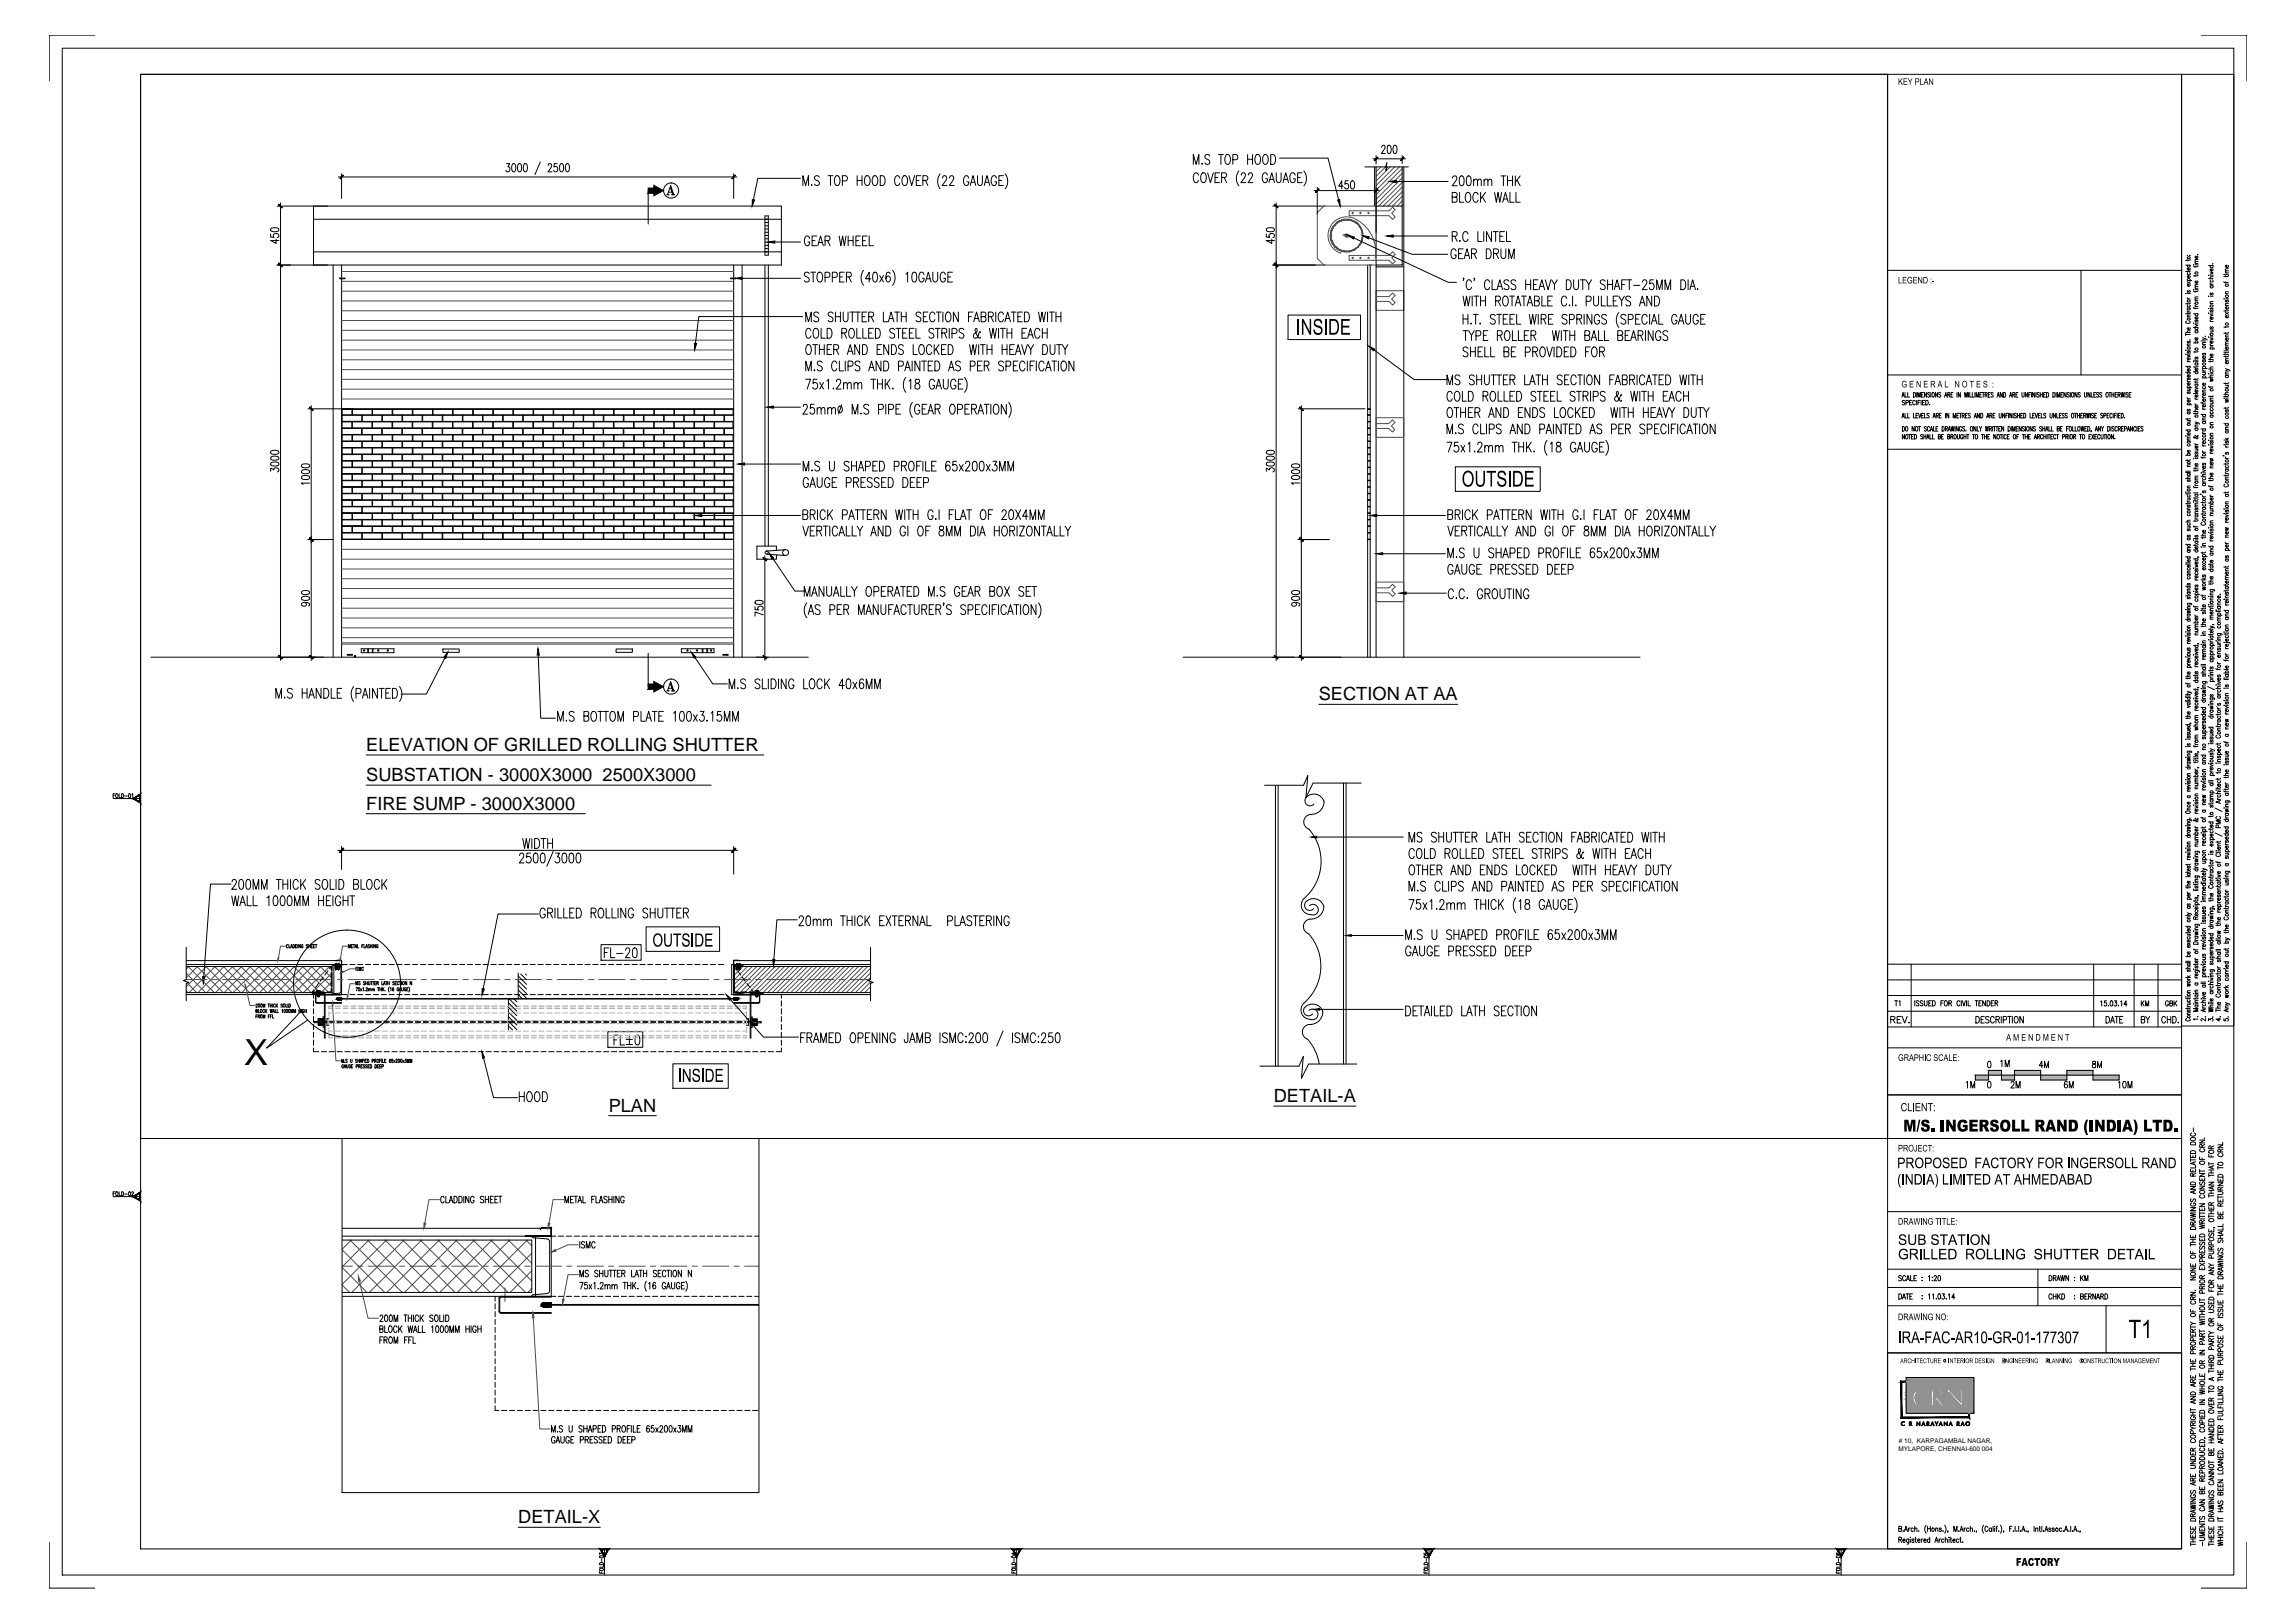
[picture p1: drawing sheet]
<svg xmlns="http://www.w3.org/2000/svg" width="841mm" height="594mm" viewBox="0 0 841 594" stroke-linecap="round" stroke-linejoin="round" font-family="sans-serif">
<defs><g id="words">
<text font-size="13.2" x="89.5" y="389.9">X</text>
<g font-size="6.7">
<text x="483.3" y="256.5">SECTION AT AA</text>
<text x="134.2" y="275.1">ELEVATION OF GRILLED ROLLING SHUTTER</text>
<text x="134.2" y="286.1">SUBSTATION - 3000X3000 2500X3000</text>
<text x="134.2" y="296.6">FIRE SUMP - 3000X3000</text>
<text x="223.1" y="407.2">PLAN</text>
<text x="466.8" y="403.7">DETAIL-A</text>
<text x="189.9" y="558">DETAIL-X</text>
</g>
<g font-size="2.4">
<text x="695.7" y="531.5">MYLAPORE, CHENNAI-600 004</text>
<text x="695.8" y="528.4"># 10, KARPAGAMBAL NAGAR,</text>
</g>
</g></defs>
<!-- layer: WALLHATCH -->
<g fill="none" stroke="#4d4d4d" stroke-width=".37">
<path d="M67.3 359.1v.1M67.6 359l.3 .4M68.2 356.4l7.1 7.2M69 354l9.5 9.6M69.2 354l-1 .9M72.2 354l9.6 9.6M72.4 354l-4.2 4.1M75.4 354l9.6 9.6M75.6 354l-7.4 7.4M78.7 354l9.5 9.6M78.9 354l-9.6 9.6M81.9 354l9.5 9.6"/>
<path d="M82.1 354l-9.6 9.6M85.1 354l9.6 9.6M85.3 354l-9.6 9.6M88.3 354l9.6 9.6M88.5 354l-9.5 9.6M91.5 354l9.6 9.6M91.8 354l-9.6 9.6M94.8 354l9.6 9.6M95 354l-9.6 9.6M98 354l9.6 9.6M98.2 354l-9.6 9.6M101.2 354l9.6 9.6"/>
<path d="M101.4 354l-9.5 9.6M104.4 354l9.6 9.6M104.6 354l-9.5 9.6M107.7 354l9.6 9.6M107.9 354l-9.6 9.6M110.9 354l9.6 9.6M111.1 354l-9.6 9.6M114.1 354l7.5 7.4M114.3 354l-9.5 9.6M117.3 354l4.3 4.2M117.6 354l-9.6 9.6M120.6 354l1 1"/>
<path d="M120.8 354l-9.6 9.6M121.6 356.4l-7.2 7.2M121.6 359.6l-4 4M268.9 354h.1M270.6 354l-1.7 1.7M272.2 354l-3.3 3.4M273.9 354l-5 5.1M275.6 354l-6.7 6.8M277.3 354l-8.4 8.5M279 354l-9.5 9.6M280.7 354l-9.6 9.6M282.4 354l-9.6 9.6"/>
<path d="M284.1 354l-9.6 9.6M285.8 354l-9.6 9.6M287.5 354l-9.6 9.6M289.2 354l-9.6 9.6M290.9 354l-9.6 9.6M292.6 354l-9.6 9.6M294.3 354l-9.6 9.6M296 354l-9.6 9.6M297.6 354l-9.5 9.6M299.3 354l-9.5 9.6M301 354l-9.5 9.6M302.7 354l-9.5 9.6"/>
<path d="M304.4 354l-9.5 9.6M306.1 354l-9.6 9.6M307.8 354l-9.6 9.6M309.5 354l-9.6 9.6M311.2 354l-9.6 9.6M312.9 354l-9.6 9.6M314.6 354l-9.6 9.6M316.3 354l-9.6 9.6M318 354l-9.6 9.6M319 354.6l-8.9 9M319 356.3l-7.2 7.3M319 358l-5.5 5.6"/>
<path d="M319.2 359.5l-4 4.1M68.2 362.9l.7 .7M68.6 360.1l3.5 3.5M121.6 362.8l-.7 .8M319 361.4l-2.1 2.2M319 363.1l-.4 .5M125.4 457.8l15.6 15.6M128.3 454.2l19.1 19.2M128.7 454.2l-3.3 3.3M134.7 454.2l19.2 19.2M135.1 454.2l-9.7 9.8M141.1 454.2l19.2 19.2"/>
<path d="M141.6 454.2l-16.2 16.2M147.6 454.2l19.2 19.2M148 454.2l-19.1 19.2M154.1 454.2l19.1 19.2M154.5 454.2l-19.2 19.2M160.5 454.2l19.2 19.2M161 454.2l-19.2 19.2M167 454.2l19.1 19.2M167.4 454.2l-19.1 19.2M173.4 454.2l19.2 19.2M173.9 454.2l-19.2 19.2M179.9 454.2l15 15"/>
<path d="M180.3 454.2l-19.1 19.2M186.3 454.2l8.6 8.5M186.8 454.2l-19.2 19.2M192.8 454.2l2.1 2.1M193.2 454.2l-19.2 19.2M194.9 459l-14.4 14.4M125.4 470.7l2.7 2.7M125.4 464.2l9.1 9.2M194.9 465.5l-8 7.9M194.9 471.9l-1.5 1.5"/>
</g>
<!-- layer: WALL -->
<path d="M504.3 61.1v14.4M513.8 61.1v14.4M55.3 240.7h240.9M433.6 240.7h167.4M68.2 354h53.4v9.6h-53.4M319 354h-50.1v9.6h50.1M125.4 454.2h69.5v19.2h-69.5" fill="none" stroke="#000" stroke-width=".37"/>
<!-- layer: PLASTERING -->
<g fill="none" stroke="#000" stroke-width=".37">
<path d="M503.7 61.1v14.4M514.4 61.1v179.6M504.3 97.7h10.1M122.3 353.3v11h-54.1M319 353.3h-50.9v11h50.9M114.9 364.3v1.3M114.9 366.6v1.9M114.9 369.4v2M114.9 372.3v1.9M114.9 375.2v1.9M114.9 378.1v1.9M286.3 364.3v1.3"/>
<path d="M286.3 366.6v1.9M286.3 369.4v2M286.3 372.3v1.9M286.3 375.2v1.9M286.3 378.1v1.9M114.9 383.8v1.4h1.9M114.9 381v1.9M117.8 385.2h1.9M120.7 385.2h1.9M123.5 385.2h1.9M126.4 385.2h1.9M129.3 385.2h1.9"/>
<path d="M132.1 385.2h2M135 385.2h1.9M137.9 385.2h1.9M140.8 385.2h1.9M143.6 385.2h1.9M146.5 385.2h1.9M149.4 385.2h1.9M152.3 385.2h1.9M155.1 385.2h2M158 385.2h1.9M160.9 385.2h1.9M163.7 385.2h2"/>
<path d="M166.6 385.2h1.9M169.5 385.2h1.9M172.4 385.2h1.9M175.2 385.2h2M178.1 385.2h1.9M181 385.2h1.9M183.9 385.2h1.9M186.7 385.2h1.9M189.6 385.2h1.9M192.5 385.2h1.9M195.4 385.2h1.9M198.2 385.2h2"/>
<path d="M201.1 385.2h1.9M204 385.2h1.9M206.8 385.2h1.9M209.7 385.2h1.9M212.6 385.2h1.9M215.5 385.2h1.9M218.4 385.2h1.9M221.2 385.2h1.9M224.1 385.2h1.9M226.9 385.2h2M229.8 385.2h1.9M232.7 385.2h1.9"/>
<path d="M235.6 385.2h1.9M238.5 385.2h1.9M241.3 385.2h1.9M244.2 385.2h1.9M247.1 385.2h1.9M249.9 385.2h1.9M252.8 385.2h1.9M255.7 385.2h1.9M258.6 385.2h1.9M261.5 385.2h1.9M264.3 385.2h1.9M267.2 385.2h1.9"/>
<path d="M270 385.2h1.9M272.9 385.2h1.9M275.8 385.2h1.9M278.7 385.2h1.9M281.6 385.2h1.9M286.3 383.8v1.4h-1.9M286.3 381v1.9M196.3 452.8v22h-70.9M181.4 474.8v1.7M181.4 477.5v1.9M181.4 480.4v1.9M181.4 483.2v1.9"/>
<path d="M181.4 486.1v1.9M181.4 489v1.9M181.4 491.9v1.9M181.4 494.7v2M181.4 497.6v1.9M181.4 514.9v1.7h1.5M181.4 500.5v1.9M181.4 503.3v2M181.4 506.2v1.9M181.4 509.1v1.9M181.4 512v1.9M183.8 516.6h2"/>
<path d="M186.7 516.6h1.9M189.6 516.6h1.9M192.4 516.6h2M195.3 516.6h1.9M198.2 516.6h1.9M201.1 516.6h1.9M204 516.6h1.9M206.8 516.6h1.9M209.7 516.6h1.9M212.6 516.6h1.9M215.4 516.6h1.9M218.3 516.6h1.9"/>
<path d="M221.2 516.6h1.9M224.1 516.6h1.9M226.9 516.6h2M229.8 516.6h1.9M232.7 516.6h1.9M235.5 516.6h2M238.4 516.6h1.9M241.3 516.6h1.9M244.2 516.6h1.9M247.1 516.6h1.9M249.9 516.6h1.9M252.8 516.6h1.9"/>
<path d="M255.7 516.6h1.9M258.5 516.6h2M261.4 516.6h2M264.3 516.6h1.9M267.2 516.6h1.9M270 516.6h1.9M272.9 516.6h1.9M275.8 516.6h1.9"/>
</g>
<!-- layer: ALU.COMPOSITE PANEL -->
<path d="M68.2 351.8h57v1.5h-57M319 351.8h-50.1v1.5h50.1M125.4 449.9h76.6v2.9h-76.6" fill="none" stroke="#000" stroke-width=".37"/>
<!-- layer: dcen -->
<path d="M121.6 353.3l.2 .2 2.6 .3M121.6 353.3h3.6v11l-3.6-.1M124.4 353.7l.5 .6M124.9 354.3v9M269.2 354.3v9M269.6 353.7l-.5 .6M269.6 353.8l2.6-.3 .3-.2h-3.6v11h3.6l-.3-.4-2.6-.1-.5-.6M124.9 363.2l-.5 .6-2.6 .1-.2 .3M194.8 452.8l.5 .5 5.5 .6 .6 .9M194.9 452.8h7.1v22h-7.1M201.4 454.8v17.9l-.3 .7-.6 .3M200.5 473.8l-5.2 .4-.5 .5" fill="none" stroke="#000" stroke-width=".37"/>
<!-- layer: GRID -->
<g fill="none" stroke="#4d4d4d" stroke-width=".37">
<path d="M68.2 358.8h7.6M77.7 358.8h2M81.6 358.8h9.5M93 358.8h2M96.9 358.8h9.6M108.4 358.8h1.9M112.2 358.8h9.6M123.7 358.8h1.9M127.6 358.8h9.5M139 358.8h2M142.9 358.8h9.5M154.3 358.8h2"/>
<path d="M158.2 358.8h9.6M169.7 358.8h1.9M173.5 358.8h9.6M185 358.8h1.9M188.8 358.8h9.6M200.3 358.8h2M204.2 358.8h9.5M215.6 358.8h2M219.5 358.8h9.6M231 358.8h1.9M234.8 358.8h9.6M246.3 358.8h1.9"/>
<path d="M250.1 358.8h9.6M261.6 358.8h1.9M265.5 358.8h9.5M276.9 358.8h1.9M280.8 358.8h9.6M292.3 358.8h1.9M296.1 358.8h9.6M307.6 358.8h1.9M311.4 358.8h7.6M125.4 463.8h3.7M131.1 463.8h1.9M134.9 463.8h9.5"/>
<path d="M146.4 463.8h1.9M150.2 463.8h9.6M161.7 463.8h1.9M165.5 463.8h9.6M177 463.8h1.9M180.8 463.8h9.7M192.4 463.8h1.9M196.2 463.8h9.6M207.7 463.8h1.9M211.5 463.8h9.6M223 463.8h1.9M226.9 463.8h9.5"/>
<path d="M238.3 463.8h1.9M242.2 463.8h9.6M253.7 463.8h1.9M257.5 463.8h9.6M269 463.8h1.9M272.8 463.8h5.3"/>
</g>
<!-- layer: CRN-ST-STEEL -->
<path d="M123.7 365.5l-.3 .3 .3 .4M123.7 365.5h1.5v.7h-1.5M125.2 365.8h144.8M125.2 365.9h144.8M268.9 365.5h1.4l.4 .3-.4 .4h-1.4zM199.1 477.1a.74 .74 0 0 0-.8 .8 .74 .74 0 0 0 .8 .7M199.1 477.2h2.9v1.5h-2.9M202 477.8h76.1M202 478.1h76.1" fill="none" stroke="#000" stroke-width=".37"/>
<!-- layer: WORK -->
<path d="M116.7 362.8v2.5M277.3 362.8v2.5M185 471.7v5" fill="none" stroke="#4d4d4d" stroke-width=".37"/>
<!-- layer: CRN-ST-STEEL -->
<g fill="#000" stroke="#000" stroke-width=".37">
<path d="M123.4 365.6v.2h1.8zM123.4 365.6h1.8v.2z"/>
<path d="M123.4 365.6h1.8zM123.5 365.5l1.7 .1z"/>
<path d="M123.4 365.8l1.8 .2zM123.4 365.8l1.8 .2z"/>
<path d="M123.5 365.5h1.7zM123.7 365.5h1.5z"/>
<path d="M123.4 366l1.8 .1zM123.4 366l1.8 .1z"/>
<path d="M123.5 366.1l1.7 .1zM123.5 366.1l1.7 .1z"/>
<path d="M268.9 365.5h1.6zM268.9 365.5h1.6z"/>
<path d="M268.9 365.5l1.7 .1zM268.9 365.5l1.7 .1z"/>
<path d="M268.9 365.6v.2h1.8zM268.9 365.6h1.7l.1 .2z"/>
<path d="M268.9 365.8l1.7 .2zM268.9 365.8h1.8z"/>
<path d="M268.9 366l1.6 .1zM268.9 366h1.7z"/>
<path d="M268.9 366.1l1.4 .1zM268.9 366.1h1.6z"/>
<path d="M198.4 477.6l-.1 .3h3.7zM198.4 477.6h3.6v.3z"/>
<path d="M198.6 477.4l-.2 .2h3.6zM198.6 477.4h3.4v.2z"/>
<path d="M198.3 477.9l.1 .3h3.6zM198.3 477.9h3.7v.3z"/>
<path d="M198.6 477.4h3.4zM198.8 477.2l3.2 .2z"/>
<path d="M198.4 478.2l.2 .3h3.4zM198.4 478.2h3.6v.3z"/>
<path d="M198.8 477.2h3.2zM199.1 477.2h2.9z"/>
<path d="M198.6 478.5l3.4 .1zM198.6 478.5l3.4 .1z"/>
<path d="M198.8 478.6l3.2 .1zM198.8 478.6l3.2 .1z"/>
</g>
<!-- layer: CRN-AR-ALU.-METAL -->
<g fill="none" stroke="#000" stroke-width=".37">
<path d="M125.2 353.3h2M128.2 353.3h1.9M131.1 353.3h1.9M133.9 353.3h1.9M136.8 353.3h1.9M139.7 353.3h1.9M142.5 353.3h2M145.4 353.3h2M148.3 353.3h1.9M151.2 353.3h1.9M154.1 353.3h1.9M156.9 353.3h1.9"/>
<path d="M159.8 353.3h1.9M162.7 353.3h1.9M165.5 353.3h2M168.4 353.3h1.9M171.3 353.3h1.9M174.2 353.3h1.9M177 353.3h1.9M179.9 353.3h1.9M182.8 353.3h1.9M185.7 353.3h1.9M188.5 353.3h2M191.4 353.3h1.9"/>
<path d="M194.3 353.3h1.9M197.1 353.3h2M200 353.3h1.9M202.9 353.3h1.9M205.8 353.3h1.9M208.6 353.3h2M211.5 353.3h1.9M214.4 353.3h1.9M217.3 353.3h1.9M220.1 353.3h1.9M223 353.3h1.9M225.9 353.3h1.9"/>
<path d="M228.8 353.3h1.9M231.6 353.3h2M234.5 353.3h1.9M237.4 353.3h1.9M240.2 353.3h1.9M243.1 353.3h1.9M246 353.3h1.9M248.9 353.3h1.9M251.8 353.3h1.9M254.6 353.3h1.9M257.5 353.3h1.9M260.4 353.3h1.9"/>
<path d="M263.2 353.3h2.1M125.2 364.3h2M128.2 364.3h1.9M131.1 364.3h1.9M133.9 364.3h1.9M136.8 364.3h1.9M139.7 364.3h1.9M142.5 364.3h2M145.4 364.3h2M148.3 364.3h1.9M151.2 364.3h1.9M154.1 364.3h1.9"/>
<path d="M156.9 364.3h1.9M159.8 364.3h1.9M162.7 364.3h1.9M165.5 364.3h2M168.4 364.3h1.9M171.3 364.3h1.9M174.2 364.3h1.9M177 364.3h1.9M179.9 364.3h1.9M182.8 364.3h1.9M185.7 364.3h1.9M188.5 364.3h2"/>
<path d="M191.4 364.3h1.9M194.3 364.3h1.9M197.1 364.3h2M200 364.3h1.9M202.9 364.3h1.9M205.8 364.3h1.9M208.6 364.3h2M211.5 364.3h1.9M214.4 364.3h1.9M217.3 364.3h1.9M220.1 364.3h1.9M223 364.3h1.9"/>
<path d="M225.9 364.3h1.9M228.8 364.3h1.9M231.6 364.3h2M234.5 364.3h1.9M237.4 364.3h1.9M240.2 364.3h1.9M243.1 364.3h1.9M246 364.3h1.9M248.9 364.3h1.9M251.8 364.3h1.9M254.6 364.3h1.9M257.5 364.3h1.9"/>
<path d="M260.4 364.3h1.9M263.2 364.3h2.1M202 452.8h1.7M204.6 452.8h2M207.5 452.8h2M210.4 452.8h1.9M213.3 452.8h1.9M216.2 452.8h1.9M219 452.8h1.9M221.9 452.8h1.9M224.8 452.8h1.9M227.7 452.8h1.9"/>
<path d="M230.5 452.8h2M233.4 452.8h1.9M236.3 452.8h1.9M239.1 452.8h1.9M242 452.8h1.9M244.9 452.8h1.9M247.8 452.8h1.9M250.7 452.8h1.9M253.5 452.8h1.9M256.4 452.8h1.9M259.2 452.8h2M262.1 452.8h1.9"/>
<path d="M265 452.8h1.9M267.9 452.8h1.9M270.8 452.8h1.9M273.6 452.8h1.9M276.5 452.8h1.6M202 474.8h1.7M204.6 474.8h2M207.5 474.8h2M210.4 474.8h1.9M213.3 474.8h1.9M216.2 474.8h1.9M219 474.8h1.9"/>
<path d="M221.9 474.8h1.9M224.8 474.8h1.9M227.7 474.8h1.9M230.5 474.8h2M233.4 474.8h1.9M236.3 474.8h1.9M239.1 474.8h1.9M242 474.8h1.9M244.9 474.8h1.9M247.8 474.8h1.9M250.7 474.8h1.9M253.5 474.8h1.9"/>
<path d="M256.4 474.8h1.9M259.2 474.8h2M262.1 474.8h1.9M265 474.8h1.9M267.9 474.8h1.9M270.8 474.8h1.9M273.6 474.8h1.9M276.5 474.8h1.6"/>
</g>
<!-- layer: FRAME -->
<g fill="none" stroke="#000" stroke-width=".37">
<path d="M114.9 75.5h171.4v21.6h-171.4zM122.1 97.1v143.6M125.2 97.1v4.8M268.9 97.1v4.8M271.9 97.1v143.6M501.2 97.1v52.6M502.1 97.1v52.6M504.3 97.1v143.6M125.2 102.1v138.6M268.9 102.1v138.6M501.2 197.6v43.1M502.1 197.6v43.1"/>
<path d="M127.3 239.7h1.9v.3h-1.9zM132.4 237.6h12v1.5h-12zM134.8 237.6v1.5M135 237.6v1.5M136.4 237.6v1.5M136.7 237.6v1.5M162.3 237.7h6v1.2h-6zM225.8 237.7h5.9v1.2h-5.9zM249.7 237.6h12v1.5h-12zM257.3 237.6v1.5M257.6 237.6v1.5M259 237.6v1.5"/>
<path d="M259.3 237.6v1.5M264.9 239.7h1.9v.3h-1.9zM115.6 364.6l.4-.4 9.2 .1-9.2 .1-.3 .2M115.6 367l.4 .4h9.2l-9.2-.2M115.6 364.7v2.3M115.7 367l.3 .2M115.8 364.7v2.3M278.3 364.6l-.3-.2-9.1-.1 9.1-.1 .4 .4-.2 2.7-9.3 .1 9.1-.2M278.3 367l-.3 .2M278.3 364.7v2.3M183.6 474.8l-.5 .2-.3 .6 .1 5 .7 .4M183.6 475.1l-.5 .5v4.7l.5 .4"/>
<path d="M183.6 474.8h18.4v.3h-18.4M183.6 480.7h18.4v.3h-18.4"/>
</g>
<!-- layer: Thick Line 0.4 -->
<path d="M192.4 452.8h9.6zM192.4 452.8h9.7zM202 449.6l.1 3.2zM202 449.6l.1 3.2zM198.7 449.6h3.4zM198.7 449.6h3.4zM197.9 450.2l.8-.6zM197.9 450.1l.8-.5z" fill="#000" stroke="#000" stroke-width=".37"/>
<!-- layer: TEXT -->
<g fill="none" stroke="#000" stroke-width=".37">
<path d="M51.5 27.2h640.2v389.8h-640.2zM440.5 59.9v.3zM443.3 57.2a.89 .89 0 0 0-1.2-.6 .89 .89 0 0 0-.4 1.2l1.1 .7a.95 .95 0 0 1 .3 1.6 .95 .95 0 0 1-1.6-.4M446.5 56.6h1.8M447.4 56.6v3.6M449.4 56.8l.2-.2a1.75 1.75 0 0 1 1.2 2.8 .89 .89 0 0 1-.9 .8 .89 .89 0 0 1-.9-.8l-.1-1.4zM451.8 58.5h1.2a1.01 1.01 0 0 0 .6-.9 1.01 1.01 0 0 0-.6-1h-1.2v3.6M457.2 56.6v3.6M457.2 58.3h1.8M459 56.6v3.6M460.4 56.8l.2-.2a1.74 1.74 0 0 1 1.2 2.8 1.01 1.01 0 0 1-1.2 .8 1.01 1.01 0 0 1-.7-1.4v-.8zM463.2 56.8l.3-.2a1.75 1.75 0 0 1 1.1 2.8 .89 .89 0 0 1-.9 .8 .89 .89 0 0 1-.9-.8l-.1-1.4z"/>
<path d="M465.7 56.6h.9a2.21 2.21 0 0 1 0 3.6h-.9zM294.2 67.9v-3.6l1 3.6 1.1-3.6v3.6M297.4 67.6v.3zM300.3 64.9a.91 .91 0 0 0-1.2-.5 .91 .91 0 0 0-.5 1.2l1.4 .8a.94 .94 0 0 1-.2 1.5 .94 .94 0 0 1-1.3-.5M303.4 64.3h1.9M304.3 64.3v3.6M306.3 64.6l.2-.3a1.75 1.75 0 0 1 1.2 2.8 .89 .89 0 0 1-.9 .9 .89 .89 0 0 1-.9-.9l-.1-1.4zM308.7 66.3h1.2a1.01 1.01 0 0 0 .7-1 1.01 1.01 0 0 0-.7-1h-1.2v3.6M314.1 64.3v3.6M314.1 66.1h1.8M315.9 64.3v3.6M317.3 64.6l.3-.3a1.75 1.75 0 0 1 1.1 2.8 1.01 1.01 0 0 1-1.2 .8 1.01 1.01 0 0 1-.7-1.3l.1-1.4z"/>
<path d="M320.1 64.6l.3-.3a1.75 1.75 0 0 1 1.1 2.8 .89 .89 0 0 1-.9 .9 .89 .89 0 0 1-.9-.9l-.1-1.4zM322.6 64.3h.9a2.21 2.21 0 0 1 0 3.6h-.9zM329.7 65.2a.89 .89 0 0 0-.9-.9 .89 .89 0 0 0-.8 .9v1.9a.89 .89 0 0 0 .8 .9 .89 .89 0 0 0 .9-.9M331 64.6l.3-.3a1.75 1.75 0 0 1 1.1 2.8 .89 .89 0 0 1-.8 .9 .89 .89 0 0 1-.9-.9l-.2-1.4zM333.1 64.3l1 3.6 1.1-3.6M335.8 66.1h1M337.4 64.3h-1.6v3.6h1.6M338.2 66.1l1.6-.2 .2-.5-.2-.8-1.6-.3v3.6M339.1 66.1l.9 1.8M344.5 63.7a4.7 4.7 0 0 0 0 5.5M345.4 65.2v-.1a.84 .84 0 0 1 1-.8l.5 1.1-1.6 2.5h1.7M348 65.2v-.1a.84 .84 0 0 1 1-.8l.5 1.1-1.6 2.5h1.7"/>
<path d="M355 65.2a.89 .89 0 0 0-.9-.9 .89 .89 0 0 0-.9 .9v1.9a.94 .94 0 0 0 1.2 .8 .94 .94 0 0 0 .6-1.3h-.6M355.5 67.9l1.1-3.6 1 3.6M355.9 66.8h1.3M358.2 64.3v2.6a.93 .93 0 0 0 1 1l.7-.5 .1-.5v-2.6M360.7 67.9l1-3.6 1 3.6M361.1 66.8h1.2M365.2 65.2a.91 .91 0 0 0-1.5-.6 2.47 2.47 0 0 0 .3 3.3 1.04 1.04 0 0 0 1.2-1.3h-.7M366.1 66.1h1M367.7 64.3h-1.6v3.6h1.6M368.3 63.7a4.5 4.5 0 0 1 0 5.5M437.3 60.2v-3.6l1 3.6 1-3.6v3.6M439.2 64.1a.89 .89 0 0 0-.9-.8 .89 .89 0 0 0-.9 .8v1.9a.89 .89 0 0 0 .9 .9 .89 .89 0 0 0 .9-.9"/>
<path d="M440.5 63.5l.3-.2a1.55 1.55 0 0 1 1.2 2.2l-.1 .5a.89 .89 0 0 1-.9 .9 .89 .89 0 0 1-.9-.9l-.1-1.4zM442.6 63.3l1 3.6 1-3.6M445.3 65h1M446.9 63.3h-1.6v3.6h1.6M447.7 65l1.5-.2 .3-.5-.3-.8-1.5-.2v3.6M448.6 65l.9 1.9M454 62.6a4.6 4.6 0 0 0 0 5.5M454.9 64.1l.1-.5a.81 .81 0 0 1 1.2-.1 .81 .81 0 0 1 .1 1.1l-1.6 2.3h1.8M457.5 64.1l.1-.5a.81 .81 0 0 1 1.1-.1 .81 .81 0 0 1 .2 1.1l-1.6 2.3h1.8M464.5 64.1a.89 .89 0 0 0-.9-.8 .89 .89 0 0 0-.9 .8v1.9a.89 .89 0 0 0 .9 .9 .89 .89 0 0 0 .9-.9v-.5h-.7M465 66.9l1-3.6 1.1 3.6M465.4 65.7h1.3"/>
<path d="M467.7 63.3v2.6a.93 .93 0 0 0 1 1l.4-.2 .4-.8v-2.6M470.2 66.9l1-3.6 1 3.6M470.5 65.7h1.3M474.6 64.1a1.01 1.01 0 0 0-1.2-.8 1.01 1.01 0 0 0-.7 1.3l.1 1.4a.91 .91 0 0 0 .9 .9 .91 .91 0 0 0 .9-.9v-.5h-.6M475.5 65h1M477.2 63.3h-1.7v3.6h1.7M477.8 62.6a4.4 4.4 0 0 1 0 5.5M532.2 72.2l1.5-.1 .3-.6-.3-.8-1.5-.2v3.6h1.2a.98 .98 0 0 0 .6-.9 .98 .98 0 0 0-.6-1M532.3 65.3l.1-.5a.83 .83 0 0 1 1.2-.2 .83 .83 0 0 1 .1 1.2l-1.5 2.2h1.8M534.9 70.5v3.6h1.5M535.1 64.6l.7-.2a2.47 2.47 0 0 1 0 3.6h-.3a2.83 2.83 0 0 1-.4-3.4zM537.5 70.7l.2-.2a1.75 1.75 0 0 1 1.2 2.7 .89 .89 0 0 1-.9 .9 .89 .89 0 0 1-.9-.9l-.1-1.3z"/>
<path d="M537.7 64.6l.7-.2a2.47 2.47 0 0 1 0 3.6h-.3a2.83 2.83 0 0 1-.4-3.4zM540 66.3l.6-.7 .7 .2 .1 2.2M540 65.6v2.4M541.4 66.3l.7-.7 .6 .2 .1 2.2M541.7 71.4a.91 .91 0 0 0-.9-.9 .91 .91 0 0 0-.9 .9l-.1 1.3a1.01 1.01 0 0 0 .6 1.4 1.01 1.01 0 0 0 1.3-.9M542.6 70.5v3.6M543.2 72.1l1.2 2M543.9 66.3l.6-.7 .6 .2 .2 2.2M543.9 65.6v2.4M544.4 70.5l-1.8 2.4M545.3 66.3l.6-.7 .7 .2 .1 2.2M547.7 70.5l.6 3.6 .7-3.6 .6 3.6 .7-3.6"/>
<path d="M550 64.4h1.8M550.7 74.1l1-3.6 1 3.6M550.9 64.4v3.6M551.1 72.9h1.2M552.5 64.4v3.6M552.5 66.1h1.8M553.3 70.5v3.6h1.6M554.3 64.4v3.6M555.3 64.4v3.6M555.5 70.5v3.6h1.6M555.9 66l1.2 2M557.1 64.4l-1.8 2.4"/>
<path d="M296.7 87.3a.89 .89 0 0 0-.9-.9 .89 .89 0 0 0-.9 .9v1.9a.94 .94 0 0 0 1.2 .8 .94 .94 0 0 0 .6-1.4h-.6M297.1 99.7h1.8M297.6 88.1h1.1M298 99.7v3.6M299.3 86.4h-1.7v3.6h1.7M299.7 90l1-3.6 1 3.6M299.9 99.9l.2-.2a1.57 1.57 0 0 1 1.4 2.2 1.08 1.08 0 0 1-1.1 1.4 1.08 1.08 0 0 1-1-1.4v-.8zM300.1 88.8h1.2M302.3 88.1l1.6-.1 .3-.5-.3-.9-1.6-.2v3.6M303.3 88.1l.9 1.9M307.5 86.4l.6 3.6 .7-3.6 .6 3.6 .6-3.6M309.4 99.7h-1.7v3.6h1.7"/>
<path d="M310.8 88.1h1.8M310.8 86.4v3.6M312.6 86.4v3.6M313.6 88.1h1.1M315.3 86.4h-1.7v3.6h1.7M316.1 88.1h1M316.4 99a4.6 4.6 0 0 0 0 5.5M317.8 86.4h-1.7v3.6h1.7M318.5 86.4v3.6h1.6M320.2 99.9l.6-.2a2.48 2.48 0 0 1 0 3.6h-.3a2.81 2.81 0 0 1-.3-3.4zM327.1 99a4.6 4.6 0 0 1 0 5.5M334.5 99.9l.7-.2a2.48 2.48 0 0 1 0 3.6h-.3a2.81 2.81 0 0 1-.4-3.4z"/>
<path d="M341.8 99.7v2.6a.93 .93 0 0 0 1.1 1l.6-.5 .1-.5v-2.6M349 99.7h-1.7v3.6h1.7M532.2 86.5l1.5-.1 .3-.5-.3-.9-1.5-.2v3.6M533.1 86.5l.9 1.9M533.6 92a.89 .89 0 0 0-.9-.9 .89 .89 0 0 0-.9 .9v1.9a.94 .94 0 0 0 1.2 .8 .94 .94 0 0 0 .6-1.3h-.6M534.5 92.9h1.1M535 88.1v.3zM536.2 91.1h-1.7v3.6h1.7M536.6 94.7l1-3.6 1 3.6M537 93.6h1.2M538 85.7a.91 .91 0 0 0-1.5-.7 2.52 2.52 0 0 0 .3 3.4 .97 .97 0 0 0 1.2-.8M539.2 92.9l1.6-.2 .3-.5-.3-.9-1.6-.2v3.6"/>
<path d="M540.2 92.9l.9 1.8M541.6 84.8v3.6h1.5M543.7 84.8v3.6M544.7 91.1h.8a2.2 2.2 0 0 1 0 3.6h-.8zM546.6 84.8v3.6l-1.9-3.6v3.6M547.2 84.8h1.8M547.3 92.9l1.6-.2 .2-.5-.2-.9-1.6-.2v3.6M548.1 84.8v3.6M548.3 92.9l.8 1.8M549.6 86.5h1.1M550 91.1v2.6a.93 .93 0 0 0 1.1 1l.3-.1 .4-.9v-2.6M551.3 84.8h-1.7v3.6h1.7"/>
<path d="M552.1 84.8v3.6h1.5M552.9 94.7v-3.6l1 3.6 1-3.6v3.6M295.3 117.9v-3.6l1 3.6 1-3.6v3.6M296.5 100.2a.9 .9 0 0 0-1.1-.5 .9 .9 0 0 0-.5 1.2l1.1 .7a.95 .95 0 0 1 .3 1.6 .95 .95 0 0 1-1.5-.4M300 114.8a.91 .91 0 0 0-1.2-.5 .91 .91 0 0 0-.5 1.2l1.2 .7a.95 .95 0 0 1 .4 1.4 .95 .95 0 0 1-1.4 .1l-.3-.4M302.3 101.6h1.2a1.01 1.01 0 0 0 .7-1 1.01 1.01 0 0 0-.7-.9h-1.2v3.6M305 101.6h1.2a1.01 1.01 0 0 0 .7-1 1.01 1.01 0 0 0-.7-.9h-1.2v3.6M305.3 114.8a.89 .89 0 0 0-1.2-.5 .89 .89 0 0 0-.5 1.2l1.2 .7a.95 .95 0 0 1 .2 1.5 .95 .95 0 0 1-1.5-.4M306.2 114.3v3.6M306.2 116h1.8M307.7 101.4h1M308 114.3v3.6"/>
<path d="M309 114.3v2.5a.93 .93 0 0 0 1 1.1l.6-.6 .2-.5v-2.5M310.2 101.4l1.5-.1 .3-.5-.3-.9-1.5-.2v3.6M311.1 101.4l.9 1.9M311.4 114.3h1.8M312.3 114.3v3.6M313.5 114.3h1.8M314.4 114.3v3.6M315.9 116h1M317.6 114.3h-1.7v3.6h1.7M318.3 116l1.6-.2 .3-.5-.3-.8-1.6-.2v3.6M319.2 102.1h-2l1.3-2.4v3.6M319.2 116l1 1.9"/>
<path d="M322.4 100.9l1.4 2.4M323.7 114.3v3.6h1.6M323.8 100.9l-1.4 2.4M325.5 117.9l1.1-3.6 1 3.6M325.9 116.7h1.3M326.2 100.2l-.1-.3-.7-.2a2.83 2.83 0 0 0-.4 3.4 .98 .98 0 0 0 1.3-.9 .98 .98 0 0 0-1.3-.9l-.3 .8M327.8 114.3h1.8M328.8 114.3v3.6M330.3 116h1.8M330.3 114.3v3.6M332 100.4l.6-.7v3.6M332.1 114.3v3.6"/>
<path d="M337.5 114.8a.91 .91 0 0 0-1.2-.5 .91 .91 0 0 0-.5 1.2l1.4 .8a.96 .96 0 0 1-.1 1.5 .96 .96 0 0 1-1.4-.5M338.4 116h1M338.6 100.6a.89 .89 0 0 0-.9-.9 .89 .89 0 0 0-.9 .9v1.8a.94 .94 0 0 0 1.2 .9 .94 .94 0 0 0 .6-1.4h-.6M339.1 103.3l1.1-3.6 1 3.6M339.6 102.1h1.2M340 114.3h-1.6v3.6h1.6M342.6 115.1a1.01 1.01 0 0 0-1.3-.8 1.01 1.01 0 0 0-.6 1.4v.8a1.01 1.01 0 0 0 .6 1.3 1.01 1.01 0 0 0 1.3-.8M343.1 114.3h1.8M344 114.3v3.6M345.5 114.3v3.6M346.5 100.6a.89 .89 0 0 0-.9-.9 .89 .89 0 0 0-.9 .9v1.8a.94 .94 0 0 0 1.2 .9 .94 .94 0 0 0 .6-1.4h-.7M347 114.5l.2-.2a1.7 1.7 0 0 1 1.2 2.7 .89 .89 0 0 1-.9 .9 .89 .89 0 0 1-.9-.9l-.1-1.3z"/>
<path d="M347.3 101.4h1.1M351.2 114.3v3.6l-1.8-3.6v3.6M354.9 116h1M356.6 114.3h-1.7v3.6M356.8 117.9l1-3.6 1.1 3.6M357.2 116.7h1.3M359.5 116l1.6-.2 .2-.5-.2-.8-1.6-.2v3.6h1.2a.98 .98 0 0 0 .6-1 .98 .98 0 0 0-.6-.9M362.2 116l1.6-.2 .2-.5-.2-.8-1.6-.2v3.6M363.1 116l.9 1.9M364.9 114.3v3.6M367.7 115.1a.91 .91 0 0 0-1.4-.6 2.47 2.47 0 0 0 .3 3.4 .97 .97 0 0 0 1.1-.9M368.3 117.9l1-3.6 1 3.6"/>
<path d="M368.6 116.7h1.3M370.5 114.3h1.9M371.5 114.3v3.6M373 116h1M374.7 114.3h-1.7v3.6h1.7M375.4 114.3h.9a2.16 2.16 0 0 1 0 3.6h-.9zM380.6 114.3l.6 3.6 .6-3.6 .7 3.6 .6-3.6M383.9 114.3v3.6M384.6 114.3h1.7M385.4 114.3v3.6M387 116h1.8M387 114.3v3.6"/>
<path d="M388.8 114.3v3.6M536.2 108.5l.6 3.6 .6-3.6 .7 3.6 .6-3.6M536.2 115.1v3.6M536.2 116.8h1.7M536.4 102h-.2h.2l-.2 .8M537.9 115.1v3.6M539.1 118.4v.3zM539.2 103.3a.91 .91 0 0 0-1.4-.6 2.54 2.54 0 0 0 .3 3.4 .96 .96 0 0 0 1.1-.9M539.5 108.5v3.6M539.9 115.1h1.8M540.1 108.5h1.8M540.4 102h-.3h.3l-.3 .8"/>
<path d="M540.8 115.1v3.6M541 108.5v3.6M542.4 118.4v.3zM542.5 108.5v3.6M542.5 110.2h1.9M544.4 108.5v3.6M545.9 103.3a.89 .89 0 0 0-.9-.8 .89 .89 0 0 0-.9 .8v1.9a.89 .89 0 0 0 .9 .9 .89 .89 0 0 0 .9-.9M546.8 102.5v3.6h1.5M548 115.7a.95 .95 0 0 0-1.1-.6 .95 .95 0 0 0-.8 .9l.3 .5 1.4 .8a.88 .88 0 0 1-.5 1.4h-.5l-.7-.5M548.1 110.2l1.5-.2 .3-.5-.3-.9-1.5-.1v3.6M548.5 115.1h1.7M548.6 106.1l1-3.6 1 3.6"/>
<path d="M549 104.9h1.2M549 110.2l.9 1.9M549.4 115.1v3.6M550.9 116.8h1M551.1 108.6l.3-.1a1.57 1.57 0 0 1 1.3 2.2 1.08 1.08 0 0 1-1 1.4 1.08 1.08 0 0 1-1.1-1.4v-.9zM552.6 115.1h-1.7v3.6h1.7M553 103a.91 .91 0 0 0-1.2-.5 .91 .91 0 0 0-.5 1.2l1.2 .7a.96 .96 0 0 1 .2 1.5 .96 .96 0 0 1-1.6-.4M553.2 108.5h1.8M553.3 116.8h1.1M554.1 108.5v3.6M555 115.1h-1.7v3.6h1.7M555.2 112.1l1.1-3.6 1 3.6"/>
<path d="M555.5 103a.89 .89 0 0 0-1.2-.5 .89 .89 0 0 0-.5 1.2l1.2 .7a.95 .95 0 0 1 .3 1.5 .95 .95 0 0 1-1.6-.4M555.7 110.9h1.2M555.8 115.1v3.6h1.5M557.6 108.5h1.8M558.5 108.5v3.6M559.1 102.5v3.6M559.1 104.2h1.8M559.6 112.1l1.1-3.6 1 3.6M560 110.9h1.3M560.4 115.1l.6 3.6 .7-3.6 .6 3.6 .6-3.6M560.9 102.5v3.6M561.9 104.2h1"/>
<path d="M562.3 110.2l1.5-.2 .3-.5-.3-.9-1.5-.1v3.6h1.2a.98 .98 0 0 0 .6-1 .98 .98 0 0 0-.6-.9M563.6 102.5h-1.7v3.6h1.7M563.7 115.1v3.6M564 106.1l1-3.6 1 3.6M564.4 104.9h1.3M564.8 116.8l1.5-.1 .2-.5-.2-.9-1.5-.2v3.6M565 108.5v3.6h1.5M565.7 116.8l.8 1.9M566.3 102.5l1 3.6 1-3.6M567.2 110.2h1M567.4 116.8h1.1M568.6 102.5l1 1.7v1.9"/>
<path d="M568.9 108.5h-1.7v3.6h1.7M569.1 115.1h-1.7v3.6h1.7M570.7 102.5l-1.1 1.7M574 102.5h.9a2.2 2.2 0 0 1 0 3.6h-.9zM574.1 109.3a1.01 1.01 0 0 0-1.2-.8 1.01 1.01 0 0 0-.7 1.3v.9a1.01 1.01 0 0 0 .7 1.3 1.01 1.01 0 0 0 1.2-.8M574.3 115.7a.91 .91 0 0 0-1.2-.5 .91 .91 0 0 0-.5 1.1l1.1 .7a.96 .96 0 0 1 .3 1.6 .96 .96 0 0 1-1.6-.4M575.1 111.7v.4zM575.1 117h1.2a.98 .98 0 0 0 .7-.9 .98 .98 0 0 0-.7-1h-1.2v3.6M576.3 108.5v3.6M576.7 102.5v2.5a.94 .94 0 0 0 .4 .9 .94 .94 0 0 0 1 0l.4-.9v-2.5M577.5 111.7v.4zM577.9 116.8l1.5-.1 .2-.5-.2-.9-1.5-.2v3.6"/>
<path d="M578.7 116.8l.9 1.9M579.1 102.5h1.8M580 102.5v3.6M580.5 115.1v3.6M581.2 102.5l1 1.7v1.9M581.3 110.4h1.2a1.02 1.02 0 0 0 .6-1 1.02 1.02 0 0 0-.6-.9h-1.2v3.6M583.2 102.5l-1 1.7M583.4 115.1v3.6l-1.8-3.6v3.6M584 108.5v2.5a.93 .93 0 0 0 1 1.1l.7-.6 .1-.5v-2.5M586.2 116a1.01 1.01 0 0 0-1.3-.8 1.01 1.01 0 0 0-.7 1.3l.2 1.4a.97 .97 0 0 0 1.2 .8 .97 .97 0 0 0 .6-1.4h-.7M586.8 108.5v3.6h1.5M588.2 103a.89 .89 0 0 0-1.1-.5 .89 .89 0 0 0-.5 1.2l1.1 .7a.95 .95 0 0 1 .3 1.5 .95 .95 0 0 1-1.6-.4"/>
<path d="M588.7 115.7a.89 .89 0 0 0-1.1-.5 .89 .89 0 0 0-.5 1.1l1.1 .7a.95 .95 0 0 1 .3 1.6 .95 .95 0 0 1-1.5-.4M589 108.5v3.6h1.6M589.1 104.2h1.8M589.1 102.5v3.6M590.9 102.5v3.6M591.2 110.2h1M591.6 106.1l1-3.6 1 3.6M591.9 104.9h1.3M592.8 108.5h-1.6v3.6h1.6M593.2 108.5l1.1 1.7v1.9M593.2 114.5a4.6 4.6 0 0 0 0 5.4M594.3 104.2h1"/>
<path d="M595.3 108.5l-1 1.7M595.8 115.7a.91 .91 0 0 0-1.2-.5 .91 .91 0 0 0-.5 1.1l1.2 .7a.96 .96 0 0 1 .2 1.6 .96 .96 0 0 1-1.5-.4M595.9 102.5h-1.6v3.6M596.2 102.5h1.8M596.7 117h1.1a.97 .97 0 0 0 .7-.9 .97 .97 0 0 0-.7-1h-1.1v3.6M597.1 102.5v3.6M597.6 109a.89 .89 0 0 0-1.2-.5 .89 .89 0 0 0-.5 1.1l1.2 .8a.95 .95 0 0 1 .2 1.5 .95 .95 0 0 1-1.5-.4M598.6 104.5h2.3M599.4 116.8h1M600.8 112.1l1-3.6 1.1 3.6M601 115.1h-1.6v3.6h1.6M601.2 110.9h1.2"/>
<path d="M601.9 103.3l.5-.8h.6l.5 .7-.4 1.2-1.3 1.7h1.8M603.6 116a.91 .91 0 0 0-1.4-.7 2.54 2.54 0 0 0 .2 3.4 1.03 1.03 0 0 0 1.2-.8M604.5 115.1v3.6M605.2 118.7l1-3.6 1 3.6M605.3 108.5v3.6l-1.8-3.6v3.6M605.5 117.5h1.3M605.9 102.5h-1.3l-.1 1.5a1.15 1.15 0 0 1 1.8 .7 1.15 1.15 0 0 1-1.3 1.4l-.6-.7M606.3 108.5h.9a2.2 2.2 0 0 1 0 3.6h-.9zM607.1 106.1v-3.6l1 3.6 1-3.6v3.6M607.9 115.1v3.6h1.5M610.2 106.1v-3.6l1 3.6 1-3.6v3.6M614.5 116a.89 .89 0 0 0-.9-.9 .89 .89 0 0 0-.9 .9v1.9a.95 .95 0 0 0 1.2 .8 .95 .95 0 0 0 .6-1.4h-.6"/>
<path d="M615 118.7l1.1-3.6 1 3.6M615.4 117.5h1.3M616 102.5h.8a2.2 2.2 0 0 1 0 3.6h-.8zM617.7 115.1v2.6a1 1 0 0 0 1 1l.7-.5 .1-.5v-2.6M618.6 102.5v3.6M619.3 106.1l1-3.6 1 3.6M619.6 104.9h1.3M622.1 105.7v.4zM622.3 116a.89 .89 0 0 0-.8-.9 .89 .89 0 0 0-.9 .9v1.9a.95 .95 0 0 0 1.2 .8 .95 .95 0 0 0 .5-1.4h-.6M623.2 116.8h1.1M624.9 115.1h-1.7v3.6h1.7M295.3 135.8v-3.6l1 3.6 1-3.6v3.6"/>
<path d="M295.3 138.9h1.8l-1.3 3.6M295.8 126.4l.2-.2a1.57 1.57 0 0 1 1.3 2.3l-.1 .5a.89 .89 0 0 1-.9 .9 .89 .89 0 0 1-.9-.9l-.1-1.4zM297.2 121.1a.89 .89 0 0 0-.9-.9 .89 .89 0 0 0-.9 .9v1.9a.89 .89 0 0 0 .9 .9 .89 .89 0 0 0 .9-.9M297.8 126.2h1.8M298.5 120.4l.2-.1a1.55 1.55 0 0 1 1.3 2.2l-.1 .5a.91 .91 0 0 1-.9 .9 .91 .91 0 0 1-.9-.9l-.2-1.4zM298.5 135.5v.3zM298.7 126.2v3.6M299.4 138.9h-1.3l-.2 1.6a1.06 1.06 0 0 1 1.5 .1 1.06 1.06 0 0 1 0 1.4 1.06 1.06 0 0 1-1.5 .2l-.1-.4M300.3 126.2v3.6M300.3 128h1.7M300.9 120.3v3.6h1.5M301.3 132.8a.89 .89 0 0 0-1.2-.5 .89 .89 0 0 0-.5 1.1l1.2 .7a.95 .95 0 0 1 .2 1.6 .95 .95 0 0 1-1.5-.4"/>
<path d="M302 126.2v3.6M303 139.6l.6-.7v3.6M303.1 120.3h.9a2.2 2.2 0 0 1 0 3.6h-.9zM303.1 128h1M304.8 126.2h-1.7v3.6h1.7M305.5 128h1.2a.89 .89 0 0 0 .7-.9 .89 .89 0 0 0-.7-.9h-1.2v3.6M306.4 128l.9 1.8M306.5 139.7l.2-.5a.84 .84 0 0 1 1.2-.1 .84 .84 0 0 1 .1 1.2l-1.6 2.2h1.8M306.7 133.1a.89 .89 0 0 0-.9-.9 .89 .89 0 0 0-.9 .9v1.9a.89 .89 0 0 0 .9 .9 .89 .89 0 0 0 .9-.9M307.6 132.2v3.6h1.5M308.5 122l1.5-.2 .3-.5-.3-.9-1.5-.1v3.6M309.4 122l.9 1.9"/>
<path d="M309.8 132.2v3.6M310.5 129.8l1.1-3.6 1 3.6M310.8 134.1h1.2a.98 .98 0 0 0 .6-.9 .98 .98 0 0 0-.6-1h-1.2v3.6M310.9 128.7h1.3M311.6 120.4l.2-.1a1.55 1.55 0 0 1 1.3 2.2l-.1 .5a.91 .91 0 0 1-.9 .9 .91 .91 0 0 1-.9-.9l-.2-1.4zM314 120.3v3.6h1.5M315 126.2v3.6l-1.8-3.6v3.6M315.1 132.8a.89 .89 0 0 0-1.1-.5 .89 .89 0 0 0-.5 1.1l1.1 .7a.95 .95 0 0 1 .3 1.6 .95 .95 0 0 1-1.5-.4M316.1 126.2h.8a2.21 2.21 0 0 1 0 3.6h-.8zM316.2 120.3v3.6h1.5M318.3 135.8l1.1-3.6 1 3.6M318.3 122h1.1"/>
<path d="M318.7 134.6h1.3M319.1 138.9h1.8M320 120.3h-1.7v3.6h1.7M320 138.9v3.6M320.8 120.3h.9a2.2 2.2 0 0 1 0 3.6h-.9zM321.4 128h1.1M321.6 138.9v3.6M322.8 132.2v3.6l-1.7-3.6v3.6M323.1 126.2h-1.7v3.6h1.7M323.3 138.9v3.6M323.9 132.2h.9a2.2 2.2 0 0 1 0 3.6h-.9zM324.4 138.9v3.6"/>
<path d="M325.7 126.2v3.6l-1.8-3.6v3.6M326.2 138.9l-1.8 2.4M326.7 126.2h.9a2.15 2.15 0 0 1 0 3.6h-.9zM327.8 120.8a.89 .89 0 0 0-1.1-.5 .89 .89 0 0 0-.5 1.2l1.1 .6a.96 .96 0 0 1 .3 1.6 .96 .96 0 0 1-1.5-.3M328.3 120.3h1.9M329.3 134.1h1.1a.98 .98 0 0 0 .7-.9 .98 .98 0 0 0-.7-1h-1.1v3.6M329.3 120.3v3.6M330.8 122h1M331 126.7a.9 .9 0 0 0-1.1-.4 .9 .9 0 0 0-.5 1.2l1.1 .6a.95 .95 0 0 1 .3 1.6 .95 .95 0 0 1-1.5-.4M331.6 135.8l1-3.6 1 3.6M331.9 138.2a4.6 4.6 0 0 0 0 5.5M331.9 134.6h1.3"/>
<path d="M332.4 120.3h-1.6v3.6h1.6M333.1 139.6l.7-.7v3.6M333.2 122h1.1M334.3 132.2v3.6M334.6 126.2v3.6h1.6M334.9 120.3h-1.7v3.6h1.7M335.5 139.1v1a1.41 1.41 0 0 1 1.4 .7 1.41 1.41 0 0 1-.1 1.5 1.1 1.1 0 0 1-1.6-.8 1.1 1.1 0 0 1 1.4-1.2l.2-.2a.78 .78 0 0 0-.4-1.2zM335.7 120.3v3.6h1.5M337.1 132.2v3.6l-1.8-3.6v3.6M337.2 126.4l.3-.2a1.57 1.57 0 0 1 1.3 2.3 1.08 1.08 0 0 1-1.1 1.4 1.08 1.08 0 0 1-1-1.4l.1-1.4zM337.7 132.2h1.8M338.6 132.2v3.6"/>
<path d="M340.1 133.9h1.1M341.5 127.1a.91 .91 0 0 0-.9-.9 .91 .91 0 0 0-1 .9l-.1 1.4a1.01 1.01 0 0 0 .7 1.3 1.01 1.01 0 0 0 1.3-.8M341.8 132.2h-1.7v3.6h1.7M342.2 120.8a.95 .95 0 0 0-1-.6 .95 .95 0 0 0-.8 .9l.3 .5 1.3 .7 .2 1.1a1.03 1.03 0 0 1-1.8 0M342.3 126.2v3.6M342.5 139.7a.91 .91 0 0 0-.9-.8 .91 .91 0 0 0-.9 .8l-.2 1.4a1.03 1.03 0 0 0 1 1.4 1.03 1.03 0 0 0 1-1.4h-.7M342.6 132.2h.9a2.2 2.2 0 0 1 0 3.6h-.9zM342.7 120.3h1.8M343 127.8l1.1 2M343.6 120.3v3.6M344.1 126.2l-1.8 2.5M345 128h1.1"/>
<path d="M345.1 122l1.6-.2 .3-.5-.3-.9-1.6-.1v3.6M345.7 138.9v2.6a.93 .93 0 0 0 1 1l.6-.5 .2-.5v-2.6M346.1 122l.9 1.9M346.7 126.2h-1.7v3.6h1.7M347.5 126.2h.9a2.21 2.21 0 0 1 0 3.6h-.9zM347.6 135.8l1-3.6 1 3.6M347.9 120.3v3.6M348 134.6h1.3M348.9 122.1h1.2a.98 .98 0 0 0 .6-.9 .98 .98 0 0 0-.6-.9h-1.2v3.6M350.3 139.7a.91 .91 0 0 0-.9-.8 .91 .91 0 0 0-.9 .8l-.1 1.4a1.03 1.03 0 0 0 .9 1.4 1.03 1.03 0 0 0 1-1.4h-.7M352 132.8a.89 .89 0 0 0-1.2-.5 .89 .89 0 0 0-.5 1.1l1.2 .7a.95 .95 0 0 1 .2 1.6 .95 .95 0 0 1-1.5-.4M352.8 138.9h-1.6v3.6h1.6"/>
<path d="M353.2 120.8a.89 .89 0 0 0-1.1-.5 .89 .89 0 0 0-.5 1.2l1.1 .6a.96 .96 0 0 1 .3 1.6 .96 .96 0 0 1-1.5-.3M353.5 138.2a4.4 4.4 0 0 1 0 5.5M355.3 126.2l.6 3.6 .7-3.6 .6 3.6 .6-3.6M355.6 134.1h1.1a.98 .98 0 0 0 .7-.9 .98 .98 0 0 0-.7-1h-1.1v3.6M358.2 133.9h1.1M358.6 126.2v3.6M359.3 121.8l-.3-.3-.5 1.4a1.06 1.06 0 0 1-1.5 .8l-.3-.5 .1-.7 1.3-1.4-.4-.8a1.17 1.17 0 0 0 0 1.8l.9 1.6 .6 .2 .1-.4M359.3 126.2h1.8M359.9 132.2h-1.7v3.6h1.7M360.2 126.2v3.6M360.7 133.9l1.5-.1 .3-.5-.3-.9-1.5-.2v3.6M361.6 133.9l.9 1.9"/>
<path d="M361.7 128h1.8M361.7 126.2v3.6M362.6 120.3l.7 3.6 .6-3.6 .6 3.6 .7-3.6M363.5 126.2v3.6M365.9 120.3v3.6M366.6 120.3h1.8M367.2 128h1.8M367.2 126.2v3.6M367.5 120.3v3.6M367.7 132.8a.95 .95 0 0 0-1-.6 .95 .95 0 0 0-.8 .9l.3 .5 1.4 .9a.88 .88 0 0 1-.5 1.3l-.9-.1-.3-.4M368.6 134.1h1.2a.98 .98 0 0 0 .7-.9 .98 .98 0 0 0-.7-1h-1.2v3.6M369 122h1.8"/>
<path d="M369 120.3v3.6M369 126.2v3.6M370 128h1.1M370.8 120.3v3.6M371.3 133.9h1.1M371.7 126.2h-1.7v3.6h1.7M372.1 129.8l1-3.6 1 3.6M372.5 128.7h1.3M373 132.2h-1.7v3.6h1.7M374.4 126.2l1 3.6 1.1-3.6M374.5 122h1.1M375.6 133.1a1.01 1.01 0 0 0-1.3-.8 1.01 1.01 0 0 0-.7 1.3l.2 1.4a.91 .91 0 0 0 .9 .9 .91 .91 0 0 0 .9-.9"/>
<path d="M376.2 120.3h-1.7v3.6h1.7M376.5 132.2v3.6M376.6 123.9l1-3.6 1 3.6M376.7 126.2l1 1.8v1.8M377 122.6h1.2M377.5 133.9h1M378.8 126.2l-1.1 1.8M379.1 132.2h-1.6v3.6M379.8 132.2v3.6M381.1 121.1a1.01 1.01 0 0 0-1.3-.8 1.01 1.01 0 0 0-.7 1.3l.2 1.4a.91 .91 0 0 0 .9 .9 .91 .91 0 0 0 .9-.9M382 122h1.8M382 120.3v3.6"/>
<path d="M382.1 126.2h.9a2.21 2.21 0 0 1 0 3.6h-.9zM382.6 133.1a.89 .89 0 0 0-.9-.9 .89 .89 0 0 0-.9 .9v1.9a.89 .89 0 0 0 .9 .9 .89 .89 0 0 0 .9-.9M383.1 135.8l1.1-3.6 1 3.6M383.5 134.6h1.3M383.8 120.3v3.6M384.8 126.2v2.6a.93 .93 0 0 0 1 1l.4-.1 .4-.9v-2.6M385.4 132.2h1.8M386.3 132.2v3.6M387.2 126.2h1.8M387.9 132.2v3.6M388.1 126.2v3.6M389.3 126.2l1 1.8v1.8"/>
<path d="M389.3 132.4l.3-.2a1.7 1.7 0 0 1 1.1 2.8 .89 .89 0 0 1-.9 .9 .89 .89 0 0 1-.9-.9l-.1-1.4zM391.3 126.2l-1 1.8M393.5 132.2v3.6l-1.8-3.6v3.6M535 137.8a.92 .92 0 0 0-1.2-.4 .92 .92 0 0 0-.5 1.2l1.2 .6a.93 .93 0 0 1 .4 1.4 .93 .93 0 0 1-1.4 .2l-.3-.4M536.2 121.1h1.7M537 121.1v3.6M537.9 127.6a.89 .89 0 0 0-1.2-.5 .89 .89 0 0 0-.4 1.2l1.1 .7a.95 .95 0 0 1 .3 1.5 .95 .95 0 0 1-1.5-.3M538.2 121.1l1 1.7v1.9M538.9 127.1v3.6M538.9 128.8h1.7M540.3 137.8a.9 .9 0 0 0-1.2-.4 .9 .9 0 0 0-.5 1.2l1.2 .6a.95 .95 0 0 1 .2 1.6 .95 .95 0 0 1-1.5-.4M540.3 121.1l-1.1 1.7"/>
<path d="M540.6 127.1v3.6M540.9 123h1.1a1.02 1.02 0 0 0 .7-.9 1.02 1.02 0 0 0-.7-1h-1.1v3.6M541.1 137.3v3.6M541.1 139.1h1.9M541.7 128.8h1M543 137.3v3.6M543.3 127.1h-1.6v3.6h1.6M543.6 122.8h1M544 137.3v2.6a.93 .93 0 0 0 1 1l.4-.1 .4-.9v-2.6M544.1 127.1v3.6h1.5M545.3 121.1h-1.7v3.6h1.7M546.3 127.1v3.6h1.5"/>
<path d="M546.4 137.3h1.8M547.3 137.3v3.6M548.5 137.3h1.7M548.7 122.8l1.5-.2 .3-.5-.3-.8-1.5-.2v3.6M549.4 137.3v3.6M549.6 122.8l.9 1.9M550.9 139.1h1M551.1 128.8l1.6-.1 .3-.6-.3-.8-1.6-.2v3.6h1.2a.98 .98 0 0 0 .7-.9 .98 .98 0 0 0-.7-1M551.8 121.3l.3-.2a1.57 1.57 0 0 1 1.2 2.3l-.1 .5a.89 .89 0 0 1-.9 .9 .89 .89 0 0 1-.9-.9l-.1-1.4zM552.6 137.3h-1.7v3.6h1.7M553.3 139.1h1.2a.89 .89 0 0 0 .7-.9 .89 .89 0 0 0-.7-.9h-1.2v3.6M553.8 128.8h1.1"/>
<path d="M554.2 121.1v3.6h1.6M554.2 139.1l1 1.8M555.5 127.1h-1.7v3.6h1.7M556.4 121.1v3.6h1.6M558.6 122.8h1M558.7 137.3v3.6h1.6M559 129h1.2a1.01 1.01 0 0 0 .6-1 1.01 1.01 0 0 0-.6-.9h-1.2v3.6M560.3 121.1h-1.7v3.6h1.7M560.9 139.7h1.3M561 122.8l1.6-.2 .2-.5-.2-.8-1.6-.2v3.6M561.7 128.8l1.5-.1 .3-.6-.3-.8-1.5-.2v3.6M561.9 122.8l.9 1.9"/>
<path d="M562.6 128.8l.9 1.9M562.8 137.3h1.8M563.8 137.3v3.6M564.8 127.3l.2-.2a1.75 1.75 0 0 1 1.2 2.7 .89 .89 0 0 1-.9 .9 .89 .89 0 0 1-.9-.9l-.1-1.3zM565.3 139.1h1.8M565.3 137.3v3.6M566.8 127.1l1 3.6 1.1-3.6M567.1 137.3v3.6M568.9 121.1l.6 3.6 .6-3.6 .7 3.6 .6-3.6M569.5 127.1v3.6M570.5 127.1h.9a2.21 2.21 0 0 1 0 3.6h-.9zM572.2 121.1v3.6"/>
<path d="M572.5 137.8a.92 .92 0 0 0-1.2-.5 .92 .92 0 0 0-.5 1.3l1.4 .8a.96 .96 0 0 1-.1 1.5 .96 .96 0 0 1-1.4-.5M572.9 121.1h1.7M573.2 128.8h1.1M573.4 139.1h1M573.7 121.1v3.6M574.9 127.1h-1.7v3.6h1.7M575 137.3h-1.6v3.6h1.6M575.3 122.8h1.8M575.3 121.1v3.6M575.6 127.1a1.93 1.93 0 0 1 1.9 1.2 1.93 1.93 0 0 1-.6 2.2l-1.3 .2zM577.1 121.1v3.6M577.6 138.2a.91 .91 0 0 0-.9-.9 .91 .91 0 0 0-.9 .9l-.2 1.4a1.01 1.01 0 0 0 .7 1.3 1.01 1.01 0 0 0 1.3-.8"/>
<path d="M578.1 137.3h1.8M579 137.3v3.6M580.6 137.3v3.6M580.8 122.8l1.5-.2 .3-.5-.3-.8-1.5-.2v3.6h1.2a1.01 1.01 0 0 0 .6-.9 1.01 1.01 0 0 0-.6-1M581 128.8h1.1M582 137.5l.2-.2a1.57 1.57 0 0 1 1.3 2.3l-.1 .5a.89 .89 0 0 1-.9 .9 .89 .89 0 0 1-.9-.9l-.2-1.4zM582.7 127.1h-1.7v3.6M583.1 124.7l1-3.6 1 3.6M583.5 123.5h1.3M583.7 127.3l.3-.2a1.75 1.75 0 0 1 1.1 2.7 .89 .89 0 0 1-.9 .9 .89 .89 0 0 1-.8-.9l-.2-1.3zM585.8 121.1v3.6h1.5M586.2 128.8l1.5-.1 .3-.6-.3-.8-1.5-.2v3.6"/>
<path d="M586.2 137.3v3.6l-1.8-3.6v3.6M587.1 128.8l.9 1.9M588 121.1v3.6h1.5M589.9 139.1h1M591.6 137.3h-1.7v3.6M592.2 139.7h1.3M592.8 122.8l1.6-.2 .3-.5-.3-.8-1.6-.2v3.6h1.2a.99 .99 0 0 0 .7-.9 .99 .99 0 0 0-.7-1M594.5 139.1l1.6-.2 .2-.5-.2-.9-1.6-.2v3.6h1.2a.98 .98 0 0 0 .6-.9 .98 .98 0 0 0-.6-.9M595.5 122.8h1.1M597.2 121.1h-1.7v3.6h1.7M597.2 139.1l1.6-.2 .2-.5-.2-.9-1.6-.2v3.6M597.6 124.7l1-3.6 1.1 3.6"/>
<path d="M598 123.5h1.3M598.1 139.1l.9 1.8M599.9 137.3v3.6M600.3 122.8l1.5-.2 .3-.5-.3-.8-1.5-.2v3.6M601.2 122.8l.9 1.9M602.7 138.2a.91 .91 0 0 0-1.4-.7 2.52 2.52 0 0 0 .3 3.4 .97 .97 0 0 0 1.1-.8M603 121.1v3.6M603.6 139.7h1.3M605.5 137.3h1.9M605.8 121.1v3.6l-1.8-3.6v3.6M606.5 137.3v3.6M608 139.1h1"/>
<path d="M608.6 122a1.01 1.01 0 0 0-1.2-.9 1.01 1.01 0 0 0-.7 1.4v.9a1.03 1.03 0 0 0 1 1.3 1.03 1.03 0 0 0 .9-1.3h-.6M609.6 137.3h-1.6v3.6h1.6M610.4 137.3h.9a2.21 2.21 0 0 1 0 3.6h-.9zM611.2 121.6a.89 .89 0 0 0-1.2-.5 .89 .89 0 0 0-.5 1.2l1.2 .7a.95 .95 0 0 1 .2 1.6 .95 .95 0 0 1-1.5-.4M615.6 137.3l.6 3.6 .6-3.6 .7 3.6 .6-3.6M618.9 137.3v3.6M619.5 137.3h1.8M620.4 137.3v3.6M622 139.1h1.8M622 137.3v3.6M623.8 137.3v3.6M294.3 148.9l.2-.5a.81 .81 0 0 1 1.1-.1 .81 .81 0 0 1 .1 1.1l-1.5 2.3h1.8"/>
<path d="M298.3 148.1h-1.2l-.2 1.5 .2-.2a1.12 1.12 0 0 1 1.5 1.1 1.12 1.12 0 0 1-1.5 1l-.3-.5M299.5 149.9l.6-.6 .7 .1 .1 2.3M299.5 149.3v2.4M300.4 140.1l1.4 2.4M300.9 149.9l.6-.6 .7 .1 .1 2.3M301.8 140.1l-1.4 2.4M303.3 149.9l.7-.6 .6 .1 .2 2.3M303.3 149.3v2.4M304.8 149.9l.6-.6 .6 .1 .2 2.3M305.4 142.2v.3zM307.4 148.9a1.17 1.17 0 0 1 1.4 .8 1.17 1.17 0 0 1-.7 1.5 1.27 1.27 0 0 1-1.1-.9 1.27 1.27 0 0 1 .4-1.4zM308.4 148.3l-1.1 3.4"/>
<path d="M309.1 140.8l.7-.7 .6 .2 .1 2.2M309.1 140.1v2.4M310.5 140.8l.7-.7 .6 .2 .2 2.2M312.3 151.7v-3.6l1.1 3.6 1-3.6v3.6M313 140.8l.6-.7 .6 .2 .2 2.2M313 140.1v2.4M314.4 140.8l.6-.7 .7 .2 .1 2.2M315.5 151.3v.4zM318.3 148.6a.95 .95 0 0 0-1-.6 .95 .95 0 0 0-.8 .9l.3 .5 1.3 .7 .2 1.1a1.03 1.03 0 0 1-1.8 0M321.6 140.6h1.7M321.9 149.9h1.2a.98 .98 0 0 0 .7-.9 .98 .98 0 0 0-.7-.9h-1.2v3.6M324.6 148.1v3.6"/>
<path d="M325 140.5l1.2 2M325.6 149.9h1.2a.98 .98 0 0 0 .7-.9 .98 .98 0 0 0-.7-.9h-1.2v3.6M327.2 142.2v.3zM328.3 149.8h1.1M330 148.1h-1.7v3.6h1.7M334.3 147.4a4.6 4.6 0 0 0 0 5.5M337.1 148.9a.89 .89 0 0 0-.9-.9 .89 .89 0 0 0-.9 .9v1.9a.95 .95 0 0 0 1.2 .9 .95 .95 0 0 0 .6-1.4h-.7M337.9 149.8h1.1M339.6 148.1h-1.7v3.6h1.7M340 151.7l1-3.6 1.1 3.6M340.4 150.5h1.3M342.7 149.8l1.6-.2 .2-.5-.2-.8-1.6-.2v3.6"/>
<path d="M343 142.5l1-3.6 1 3.6M343.4 141.3h1.2M343.6 149.8l.9 1.9M348.5 148.3l.2-.2a1.7 1.7 0 0 1 1.2 2.7 .89 .89 0 0 1-.9 .9 .89 .89 0 0 1-.9-.9l-.1-1.4zM350.9 149.9h1.2a.98 .98 0 0 0 .7-.9 .98 .98 0 0 0-.7-.9h-1.2v3.6M351.2 140.6h1M353.6 149.8h1M355.3 148.1h-1.7v3.6h1.7M356.1 149.8l1.5-.2 .2-.5-.2-.8-1.5-.2v3.6M357 149.8l.8 1.9M358.4 151.7l1-3.6 1 3.6M358.7 150.5h1.3"/>
<path d="M360.7 148.1h1.8M361.6 148.1v3.6M363.1 148.1v3.6M364.5 148.3l.3-.2a1.7 1.7 0 0 1 1.1 2.7 .91 .91 0 0 1-.9 .9 .91 .91 0 0 1-.9-.9l-.1-1.4zM368.8 148.1v3.6l-1.9-3.6v3.6M369.7 147.4a4.6 4.6 0 0 1 0 5.5M530.3 140.9v-3.6l1 3.6 1-3.6v3.6M530.3 158.9v-3.6l1 3.6 1-3.6v3.6M530.8 149.5l.2-.2a1.57 1.57 0 0 1 1.3 2.3l-.1 .5a.89 .89 0 0 1-.9 .8 .89 .89 0 0 1-.9-.8l-.1-1.4zM532.2 144.2a.89 .89 0 0 0-.9-.9 .89 .89 0 0 0-.9 .9v1.9a.89 .89 0 0 0 .9 .9 .89 .89 0 0 0 .9-.9M532.8 149.3h1.8M533.5 143.5l.2-.2a1.7 1.7 0 0 1 1.2 2.8 .91 .91 0 0 1-.9 .9 .91 .91 0 0 1-.9-.9l-.2-1.4z"/>
<path d="M533.5 158.5v.4zM533.7 149.3v3.6M535.3 149.3v3.6M535.3 151h1.7M535.9 143.3v3.6h1.5M536.3 155.8a.89 .89 0 0 0-1.2-.5 .89 .89 0 0 0-.5 1.2l1.2 .7a.95 .95 0 0 1 .2 1.5 .95 .95 0 0 1-1.5-.3M537 149.3v3.6M538.1 143.3h.9a2.2 2.2 0 0 1 0 3.6h-.9zM538.1 151h1M539.8 149.3h-1.7v3.6h1.7M540.5 151l1.6-.2 .2-.5-.2-.8-1.6-.2v3.6M541.4 151l.9 1.9"/>
<path d="M541.7 156.2a.89 .89 0 0 0-.9-.9 .89 .89 0 0 0-.9 .9v1.8a.89 .89 0 0 0 .9 .9 .89 .89 0 0 0 .9-.9M542.6 155.3v3.6h1.5M543.5 145l1.5-.1 .3-.5-.3-.9-1.5-.2v3.6M544.4 145l.9 1.9M544.7 155.3v3.6M545.5 152.9l1.1-3.6 1 3.6M545.8 157.2h1.1a.98 .98 0 0 0 .7-.9 .98 .98 0 0 0-.7-1h-1.1v3.6M545.9 151.7h1.3M546.6 143.5l.2-.2a1.7 1.7 0 0 1 1.2 2.8 .91 .91 0 0 1-.9 .9 .91 .91 0 0 1-1-.9l-.1-1.4zM549 143.3v3.6h1.5M550 149.3v3.6l-1.8-3.6v3.6M550.1 155.8a.89 .89 0 0 0-1.1-.5 .89 .89 0 0 0-.5 1.2l1.1 .7a.95 .95 0 0 1 .3 1.5 .95 .95 0 0 1-1.6-.3"/>
<path d="M551.1 149.3h.8a2.2 2.2 0 0 1 0 3.6h-.8zM551.2 143.3v3.6h1.5M553.3 158.9l1.1-3.6 1 3.6M553.3 145h1.1M553.7 157.7h1.3M555 143.3h-1.7v3.6h1.7M555.8 143.3h.9a2.2 2.2 0 0 1 0 3.6h-.9zM556.4 151h1M557.8 155.3v3.6l-1.8-3.6v3.6M558.1 149.3h-1.7v3.6h1.7M558.8 155.3h1a2.16 2.16 0 0 1 0 3.6h-1zM560.5 140.9l1.1-3.6 1 3.6"/>
<path d="M560.7 149.3v3.6l-1.9-3.6v3.6M561.7 149.3h.9a2.14 2.14 0 0 1 0 3.6h-.9zM562.8 143.8a.89 .89 0 0 0-1.1-.4 .89 .89 0 0 0-.5 1.1l1.1 .7a.95 .95 0 0 1 .3 1.6 .95 .95 0 0 1-1.6-.4M563.3 143.3h1.9M564.3 157.2h1.1a.98 .98 0 0 0 .7-.9 .98 .98 0 0 0-.7-1h-1.1v3.6M564.3 143.3v3.6M565.8 145h1M566 149.8a.89 .89 0 0 0-1.1-.5 .89 .89 0 0 0-.5 1.2l1.1 .7a.95 .95 0 0 1 .3 1.6 .95 .95 0 0 1-1.5-.4M566.5 158.9l1.1-3.6 1 3.6M566.9 157.7h1.3M567.4 143.3h-1.6v3.6h1.6M568.2 145h1.1"/>
<path d="M569.3 155.3v3.6M569.6 149.3v3.6h1.6M569.9 143.3h-1.7v3.6h1.7M570.7 143.3v3.6h1.5M572.1 155.3v3.6l-1.8-3.6v3.6M572.2 149.5l.3-.2a1.57 1.57 0 0 1 1.2 2.3 1.08 1.08 0 0 1-1 1.3 1.08 1.08 0 0 1-1-1.3l.1-1.4zM572.7 155.3h1.8M573.6 155.3v3.6M575.1 157h1.1M576.5 150.2a1.01 1.01 0 0 0-1.3-.9 1.01 1.01 0 0 0-.7 1.4v.9a1.01 1.01 0 0 0 .7 1.3 1.01 1.01 0 0 0 1.3-.8M576.8 155.3h-1.7v3.6h1.7M577.2 143.8a.95 .95 0 0 0-1-.5 .95 .95 0 0 0-.8 .9l.2 .5 1.5 .8a.88 .88 0 0 1-.5 1.4l-1-.1-.2-.4"/>
<path d="M577.3 149.3v3.6M577.6 155.3h.9a2.16 2.16 0 0 1 0 3.6h-.9zM577.7 143.3h1.8M578 150.8l1.1 2.1M578.6 143.3v3.6M579.1 149.3l-1.8 2.4M580 151h1.1M580.1 145l1.6-.1 .3-.5-.3-.9-1.6-.2v3.6M581.1 145l.9 1.9M581.7 149.3h-1.7v3.6h1.7M582.5 149.3h.9a2.2 2.2 0 0 1 0 3.6h-.9zM582.6 158.9l1-3.6 1 3.6"/>
<path d="M582.8 143.3v3.6M583 157.7h1.2M583.9 145.2h1.1a.98 .98 0 0 0 .7-.9 .98 .98 0 0 0-.7-1h-1.1v3.6M587 155.8a.89 .89 0 0 0-1.2-.5 .89 .89 0 0 0-.5 1.2l1.1 .7a.95 .95 0 0 1 .3 1.5 .95 .95 0 0 1-1.5-.3M588.2 143.8a.89 .89 0 0 0-1.1-.4 .89 .89 0 0 0-.5 1.1l1.1 .7a.95 .95 0 0 1 .3 1.6 .95 .95 0 0 1-1.6-.4M590.3 149.3l.6 3.6 .7-3.6 .6 3.6 .6-3.6M590.6 157.2h1.1a.98 .98 0 0 0 .7-.9 .98 .98 0 0 0-.7-1h-1.1v3.6M591.8 140.9l1-3.6 1.1 3.6M593.2 157h1.1M593.6 149.3v3.6M594.3 144.9l-.3-.4-.5 1.4a1.06 1.06 0 0 1-1.6 .9l-.2-.6 .1-.7 1.3-1.3-.4-.9a1.17 1.17 0 0 0 0 1.9l.9 1.6 .5 .1 .2-.3M594.3 149.3h1.8"/>
<path d="M594.9 155.3h-1.7v3.6h1.7M595.2 149.3v3.6M595.7 157l1.5-.2 .3-.5-.3-.8-1.5-.2v3.6M596.6 157l.9 1.9M596.7 151h1.8M596.7 149.3v3.6M597.6 143.3l.7 3.6 .6-3.6 .6 3.6 .7-3.6M598.5 149.3v3.6M600.9 143.3v3.6M601.6 143.3h1.8M602.2 151h1.8M602.2 149.3v3.6"/>
<path d="M602.5 143.3v3.6M602.7 155.8a.95 .95 0 0 0-1-.5 .95 .95 0 0 0-.8 .9l.3 .5 1.3 .7 .2 1a1.03 1.03 0 0 1-1.8 0M603.3 140.9l1-3.6 1 3.6M603.6 157.2h1.2a.98 .98 0 0 0 .6-.9 .98 .98 0 0 0-.6-1h-1.2v3.6M604 145h1.8M604 143.3v3.6M604 149.3v3.6M605 151h1M605.8 143.3v3.6M606.3 157h1.1M606.7 149.3h-1.7v3.6h1.7M607.1 152.9l1-3.6 1 3.6"/>
<path d="M607.5 151.7h1.3M608 155.3h-1.7v3.6h1.7M609.4 149.3l1 3.6 1.1-3.6M609.5 145h1.1M610.6 156.2a1.01 1.01 0 0 0-1.3-.9 1.01 1.01 0 0 0-.7 1.4v.8a1.01 1.01 0 0 0 .7 1.4 1.01 1.01 0 0 0 1.3-.9M611.2 143.3h-1.7v3.6h1.7M611.5 155.3v3.6M611.6 146.9l1-3.6 1 3.6M611.7 149.3l1 1.7v1.9M612 145.7h1.2M612.5 157h1M613.7 149.3l-1 1.7"/>
<path d="M614.1 155.3h-1.6v3.6M614.8 155.3v3.6M616.1 144.2a1.01 1.01 0 0 0-1.3-.8 1.01 1.01 0 0 0-.7 1.3l.2 1.4a.91 .91 0 0 0 .9 .9 .91 .91 0 0 0 .9-.9M617 145h1.7M617 143.3v3.6M617.1 149.3h.9a2.2 2.2 0 0 1 0 3.6h-.9zM617.6 156.2a.89 .89 0 0 0-.9-.9 .89 .89 0 0 0-.9 .9v1.8a.89 .89 0 0 0 .9 .9 .89 .89 0 0 0 .9-.9M618.1 158.9l1.1-3.6 1 3.6M618.5 157.7h1.3M618.7 143.3v3.6M619.8 149.3v2.6a.93 .93 0 0 0 1 1l.4-.2 .4-.8v-2.6M620.4 155.3h1.8"/>
<path d="M621.3 155.3v3.6M622.2 149.3h1.8M622.9 155.3v3.6M623.1 149.3v3.6M624.3 149.3l1 1.7v1.9M624.3 155.5l.2-.2a1.7 1.7 0 0 1 1.2 2.7 .89 .89 0 0 1-.9 .9 .89 .89 0 0 1-.9-.9l-.1-1.3zM626.3 149.3l-1 1.7M628.5 155.3v3.6l-1.8-3.6v3.6M294.3 172.5v-3.5l1.1 3.5 1-3.5v3.5M296.2 175.8a.89 .89 0 0 0-.8-.9 .89 .89 0 0 0-.9 .9v1.9a.89 .89 0 0 0 .9 .9 .89 .89 0 0 0 .8-.9v-.6h-.6M296.8 178.5l1-3.6 1 3.6M297.2 177.3h1.3"/>
<path d="M297.6 172.2v.3zM299.5 174.9v2.6a.93 .93 0 0 0 1 1l.7-.5 .1-.5v-2.6M300.4 169.5a.89 .89 0 0 0-1.2-.5 .89 .89 0 0 0-.5 1.1l1.1 .7a.95 .95 0 0 1 .3 1.6 .95 .95 0 0 1-1.5-.4M304 169v2.5a.92 .92 0 0 0 .4 .9 .92 .92 0 0 0 1-.1l.4-.8v-2.5M304.1 175.8a.89 .89 0 0 0-.9-.9 .89 .89 0 0 0-.9 .9v1.9a.89 .89 0 0 0 .9 .9 .89 .89 0 0 0 .9-.9v-.6h-.7M305 176.6h1M306.7 174.9h-1.7v3.6h1.7M310.1 176.8h1.2a.98 .98 0 0 0 .6-.9 .98 .98 0 0 0-.6-1h-1.2v3.6M311.2 169.5a.91 .91 0 0 0-1.2-.5 .91 .91 0 0 0-.5 1.1l1.1 .7a.93 .93 0 0 1 .5 1.4 .93 .93 0 0 1-1.5 .1l-.3-.3M312 169v3.5M312 170.6h1.9M312.8 176.6l1.6-.2 .2-.5-.2-.8-1.6-.2v3.6"/>
<path d="M313.7 176.6l.9 1.9M313.9 169v3.5M314.5 172.5l1-3.5 1 3.5M314.9 171.3h1.2M315.5 176.6h1M317.2 170.8h1.1a.98 .98 0 0 0 .7-.9 .98 .98 0 0 0-.7-.9h-1.1v3.5M317.2 174.9h-1.7v3.6h1.7M319.6 175.4a.91 .91 0 0 0-1.2-.5 .91 .91 0 0 0-.5 1.2l1.2 .7a.97 .97 0 0 1 .3 1.6 .97 .97 0 0 1-1.6-.4M319.9 170.6h1M321.5 169h-1.6v3.5h1.6M322.2 175.4a.89 .89 0 0 0-1.2-.5 .89 .89 0 0 0-.5 1.2l1.1 .7a.96 .96 0 0 1 .3 1.5 .96 .96 0 0 1-1.5-.3M322.3 169h.9a2.16 2.16 0 0 1 0 3.5h-.9z"/>
<path d="M323.1 176.6h1M324.7 174.9h-1.6v3.6h1.6M325.5 174.9h.9a2.14 2.14 0 0 1 0 3.6h-.9zM327.7 170.8h1.1a.98 .98 0 0 0 .7-.9 .98 .98 0 0 0-.7-.9h-1.1v3.5M330.4 170.6l1.5-.1 .3-.5-.3-.9-1.5-.1v3.5M330.9 174.9h.9a2.2 2.2 0 0 1 0 3.6h-.9zM331.3 170.6l.9 1.9M333.5 169.1l.2-.1a1.7 1.7 0 0 1 1.2 2.7 .89 .89 0 0 1-.9 .8 .89 .89 0 0 1-.9-.8l-.1-1.4zM333.6 176.6h1M335.3 174.9h-1.7v3.6h1.7M335.9 170.6h1M336 176.6h1.1"/>
<path d="M337.6 169h-1.7v3.5M337.7 174.9h-1.7v3.6h1.7M338.2 169v3.5M338.5 176.8h1.1a.98 .98 0 0 0 .7-.9 .98 .98 0 0 0-.7-1h-1.1v3.6M339.2 169v3.5h1.6M341.4 170.6h1M343.1 169h-1.7v3.5h1.7M348.1 169.5a.73 .73 0 0 0-1.2-.4l-.2 .5a2.45 2.45 0 0 0 .6 2.9 1.04 1.04 0 0 0 .9-1.2 1.04 1.04 0 0 0-1.3-.8l-.4 .8M350.5 169h-1.2l-.2 1.5a1.13 1.13 0 0 1 1.8 .6 1.13 1.13 0 0 1-1.3 1.4l-.6-.7M351.5 170.1l1.5 2.4M353 170.1l-1.5 2.4M353.9 169.8l.1-.5a.81 .81 0 0 1 1.2-.2 .81 .81 0 0 1 .1 1.2l-1.6 2.2h1.8"/>
<path d="M356.7 169.1l.6-.1a2.43 2.43 0 0 1 0 3.5h-.2a2.62 2.62 0 0 1-.4-3.4zM359.2 169.1l.7-.1a2.43 2.43 0 0 1 0 3.5h-.3a2.76 2.76 0 0 1-.4-3.4zM361.4 170.1l1.4 2.4M362.8 170.1l-1.4 2.4M363.9 169h1.4l-.8 1.3a1.03 1.03 0 0 1 .9 1.6 1.03 1.03 0 0 1-1.8-.1M366.3 172.5v-3.5l1 3.5 1-3.5v3.5M369.4 172.5v-3.5l1 3.5 1-3.5v3.5M530.3 162h1.7l-1.2 3.6M534.4 162h-1.3l-.2 1.5a1.16 1.16 0 0 1 1.8 .6 1.16 1.16 0 0 1-1.2 1.5l-.7-.7M535.4 163.2l1.4 2.4M536.8 163.2l-1.4 2.4M538 162.6l.6-.6v3.6"/>
<path d="M540.4 165.2v.4zM541.5 162.8l.2-.5a.83 .83 0 0 1 1.1-.2 .83 .83 0 0 1 .2 1.2l-1.6 2.3h1.8M544.1 163.9l.6-.7 .7 .1 .1 2.3M544.1 163.2v2.4M545.5 163.9l.6-.7 .7 .1 .1 2.3M548 163.9l.6-.7 .6 .1 .2 2.3M548 163.2v2.4M549.4 163.9l.6-.7 .7 .1 .1 2.3M554.1 162h1.8M555 162v3.6M556.6 162v3.6M556.6 163.7h1.7"/>
<path d="M558.3 162v3.6M559.4 162v3.6M560 163.5l1.2 2.1M561.2 162l-1.8 2.4M562.2 165.2v.4zM566.9 161.3a4.6 4.6 0 0 0 0 5.5M568.1 162.6l.6-.6v3.6M570.5 162.1v1.1a1.33 1.33 0 0 1 1.4 .8 1.33 1.33 0 0 1-.5 1.6 1.14 1.14 0 0 1-1.2-1.2 1.14 1.14 0 0 1 1.3-1.1l.3-.1a.75 .75 0 0 0-.4-1.2zM577.5 162.8a1.01 1.01 0 0 0-1.3-.8 1.01 1.01 0 0 0-.7 1.3v.9a1.03 1.03 0 0 0 1 1.4 1.03 1.03 0 0 0 1-1.4h-.7M578 165.6l1-3.6 1 3.6M578.4 164.4h1.2M580.7 162v2.5a.93 .93 0 0 0 1 1.1l.4-.2 .4-.9v-2.5"/>
<path d="M585.3 162.8a1.01 1.01 0 0 0-1.3-.8 1.01 1.01 0 0 0-.6 1.3v.9a1.03 1.03 0 0 0 .9 1.4 1.03 1.03 0 0 0 1-1.4h-.7M586.2 163.7h1M587.8 162h-1.6v3.6h1.6M588.5 161.3a4.4 4.4 0 0 1 0 5.5M294.2 188.4l1.5-.1 .3-.6-.3-.8-1.5-.2v3.6h1.2a.97 .97 0 0 0 .7-.9 .97 .97 0 0 0-.7-1M294.2 192.7l1 3.6 1.1-3.6M296.9 188.4l1.6-.1 .2-.6-.2-.8-1.6-.2v3.6M296.9 194.4h1M297.8 188.4l.9 1.9M298.6 192.7h-1.7v3.6h1.7M299.3 194.4l1.6-.2 .3-.5-.3-.8-1.6-.2v3.6M299.6 186.7v3.6"/>
<path d="M300.3 194.4l.9 1.9M301.7 192.7h1.7M302.4 187.6a.89 .89 0 0 0-.9-.9 .89 .89 0 0 0-.8 .9v1.8a.89 .89 0 0 0 .8 .9 .89 .89 0 0 0 .9-.9M302.6 192.7v3.6M303.3 186.7v3.6M304 188.3l1.1 2M304.1 192.7v3.6M305.1 186.7l-1.8 2.4M306.9 193.5a.89 .89 0 0 0-.9-.8 .89 .89 0 0 0-.9 .8v2a.89 .89 0 0 0 .9 .8 .89 .89 0 0 0 .9-.8M307.4 196.3l1-3.6 1.1 3.6M307.8 195.1h1.3M308.7 188.6h1.2a.98 .98 0 0 0 .6-.9 .98 .98 0 0 0-.6-1h-1.2v3.6"/>
<path d="M310.1 192.7v3.6h1.6M311 190.3l1-3.6 1.1 3.6M311.4 189.1h1.3M312.3 192.7v3.6h1.6M313.4 186.7h1.7M314.1 192.7l1 1.7v1.9M314.2 186.7v3.6M315.4 186.7h1.8M316.1 192.7l-1 1.7M316.3 186.7v3.6M317.8 188.4h1.1M319.1 196.3l1-3.6 1 3.6"/>
<path d="M319.5 186.7h-1.7v3.6h1.7M319.5 195.1h1.3M320.3 188.4l1.5-.1 .3-.6-.3-.8-1.5-.2v3.6M321.1 188.4l1 1.9M323.6 192.7v3.6l-1.8-3.6v3.6M324.6 192.7h.9a2.14 2.14 0 0 1 0 3.6h-.9zM324.7 186.7v3.6l-1.7-3.6v3.6M328.2 186.7l.6 3.6 .7-3.6 .6 3.6 .7-3.6M331.6 186.7v3.6M331.8 193.5a1.01 1.01 0 0 0-1.2-.8 1.01 1.01 0 0 0-.7 1.4l.1 1.4a.97 .97 0 0 0 1.2 .8 .97 .97 0 0 0 .6-1.4h-.6M332.2 186.7h1.8M332.7 192.7v3.6"/>
<path d="M333.1 186.7v3.6M334.6 188.4h1.8M334.6 186.7v3.6M336.4 186.7v3.6M336.8 192.9l.3-.2a1.55 1.55 0 0 1 1.2 2.2l-.1 .6a.89 .89 0 0 1-.9 .8 .89 .89 0 0 1-.9-.8l-.1-1.4zM339.3 194.4h1M340.9 192.7h-1.6v3.6M341.9 187.6a.89 .89 0 0 0-.9-.9 .89 .89 0 0 0-.9 .9v1.8a.94 .94 0 0 0 1.2 .9 .94 .94 0 0 0 .6-1.4h-.6M342.9 189.9v.4zM344.1 186.7v3.6M344.4 192.9v1a1.32 1.32 0 0 1 1.4 .8 1.32 1.32 0 0 1-.5 1.6 1.14 1.14 0 0 1-1.3-1.2 1.14 1.14 0 0 1 1.4-1l.3-.2a.75 .75 0 0 0-.4-1.2zM346.8 196.3v-3.6l1.1 3.6 1-3.6v3.6"/>
<path d="M347.9 188.4h1M349.5 186.7h-1.6v3.6M349.9 196.3v-3.6l1 3.6 1.1-3.6v3.6M350.1 186.7v3.6h1.6M352 190.3l1-3.6 1 3.6M352.3 189.1h1.3M354.2 186.7h1.9M355.1 186.7v3.6M355.6 192.7h1a2.2 2.2 0 0 1 0 3.6h-1zM358.4 192.7v3.6M359 196.3l1-3.6 1.1 3.6M359.4 195.1h1.3"/>
<path d="M359.7 186.9l.3-.2a1.55 1.55 0 0 1 1.3 2.2 1.08 1.08 0 0 1-1 1.4 1.08 1.08 0 0 1-1.1-1.4v-.8zM362.2 188.4h1M363.9 186.7h-1.7v3.6M364.4 194.4h1.8M364.4 192.7v3.6M366.2 192.7v3.6M367.2 187.6l.1-.5a.81 .81 0 0 1 1.2-.2 .81 .81 0 0 1 .1 1.2l-1.5 2.2h1.8M367.6 192.9l.2-.2a1.96 1.96 0 0 1 1.5 1.5 1.96 1.96 0 0 1-.7 1.9l-.3 .2a1.57 1.57 0 0 1-1.2-2.2zM370 186.9l.7-.2a2.43 2.43 0 0 1 0 3.6h-.3a2.76 2.76 0 0 1-.4-3.4zM370 194.4l1.6-.2 .2-.5-.2-.8-1.6-.2v3.6M370.9 194.4l.9 1.9M372.2 186.7l1.8 3.6"/>
<path d="M372.7 192.7v3.6M373.6 192.7h1.8l-1.8 3.6h1.8M374 186.7l-1.8 3.6M376.7 189.1h-1.9l1.2-2.4v3.6M376.7 192.9l.2-.2a1.55 1.55 0 0 1 1.3 2.2l-.1 .6a.91 .91 0 0 1-1.4 .6l-.5-1.2 .1-1.4zM377.5 190.3v-3.6l1 3.6 1-3.6v3.6M380.5 190.3v-3.6l1.1 3.6 1-3.6v3.6M380.9 192.7v3.6l-1.8-3.6v3.6M381.6 192.7h1.8M382.5 192.7v3.6M383.6 196.3l1-3.6 1.1 3.6M384 195.1h1.3"/>
<path d="M386.3 192.7v3.6h1.6M388.5 192.7v3.6h1.5M390.3 192.7l1 1.7v1.9M392.3 192.7l-1 1.7M530.6 188.4l1.5-.1 .2-.6-.2-.8-1.5-.2v3.6h1.1a.98 .98 0 0 0 .7-.9 .98 .98 0 0 0-.7-1M530.6 192.7l1 3.6 1-3.6M533.3 188.4l1.5-.1 .3-.6-.3-.8-1.5-.2v3.6M533.3 194.4h1M534.2 188.4l.9 1.9M534.9 192.7h-1.6v3.6h1.6M535.7 194.4l1.6-.2 .2-.5-.2-.8-1.6-.2v3.6M535.9 186.7v3.6"/>
<path d="M536.6 194.4l.9 1.9M538 192.7h1.8M538.8 187.6a.91 .91 0 0 0-.9-.9 .91 .91 0 0 0-.9 .9v1.8a.91 .91 0 0 0 .9 .9 .91 .91 0 0 0 .9-.9M538.9 192.7v3.6M539.7 186.7v3.6M540.3 188.3l1.2 2M540.4 192.7v3.6M541.5 186.7l-1.8 2.4M543.3 193.5a.89 .89 0 0 0-.9-.8 .89 .89 0 0 0-.9 .8v2a.89 .89 0 0 0 .9 .8 .89 .89 0 0 0 .9-.8M543.8 196.3l1-3.6 1 3.6M544.2 195.1h1.2M545 188.6h1.2a.98 .98 0 0 0 .7-.9 .98 .98 0 0 0-.7-1h-1.2v3.6"/>
<path d="M546.5 192.7v3.6h1.5M547.4 190.3l1-3.6 1 3.6M547.8 189.1h1.2M548.6 192.7v3.6h1.6M549.7 186.7h1.8M550.5 192.7l1 1.7v1.9M550.6 186.7v3.6M551.7 186.7h1.8M552.5 192.7l-1 1.7M552.6 186.7v3.6M554.1 188.4h1.1M555.5 196.3l1-3.6 1 3.6"/>
<path d="M555.8 186.7h-1.7v3.6h1.7M555.8 195.1h1.3M556.6 188.4l1.5-.1 .3-.6-.3-.8-1.5-.2v3.6M557.5 188.4l.9 1.9M559.9 192.7v3.6l-1.8-3.6v3.6M561 192.7h.8a2.2 2.2 0 0 1 0 3.6h-.8zM561.1 186.7v3.6l-1.8-3.6v3.6M564.6 186.7l.6 3.6 .6-3.6 .7 3.6 .6-3.6M567.9 186.7v3.6M568.2 193.5a.91 .91 0 0 0-1.5-.6 2.54 2.54 0 0 0 .3 3.4 1.05 1.05 0 0 0 1.2-1.4h-.7M568.5 186.7h1.8M569 192.7v3.6"/>
<path d="M569.4 186.7v3.6M570.9 188.4h1.9M570.9 186.7v3.6M572.8 186.7v3.6M573.2 192.9l.2-.2a1.55 1.55 0 0 1 1.3 2.2l-.2 .6a.89 .89 0 0 1-.8 .8 .89 .89 0 0 1-.9-.8l-.2-1.4zM575.6 194.4h1M577.3 192.7h-1.7v3.6M578.3 187.6a.89 .89 0 0 0-.9-.9 .89 .89 0 0 0-.9 .9v1.8a.94 .94 0 0 0 1.2 .9 .94 .94 0 0 0 .6-1.4h-.7M579.3 189.9v.4zM580.5 186.7v3.6M580.7 192.9v1a1.32 1.32 0 0 1 1.4 .8 1.32 1.32 0 0 1-.5 1.6 1.14 1.14 0 0 1-1.2-1.2 1.14 1.14 0 0 1 1.3-1l.3-.2a.75 .75 0 0 0-.4-1.2zM583.1 196.3v-3.6l1.1 3.6 1-3.6v3.6"/>
<path d="M584.2 188.4h1M585.9 186.7h-1.7v3.6M586.2 196.3v-3.6l1 3.6 1.1-3.6v3.6M586.5 186.7v3.6h1.5M588.3 190.3l1-3.6 1 3.6M588.7 189.1h1.3M590.6 186.7h1.8M591.5 186.7v3.6M592 192.7h.9a2.2 2.2 0 0 1 0 3.6h-.9zM594.7 192.7v3.6M595.3 196.3l1-3.6 1.1 3.6M595.7 195.1h1.3"/>
<path d="M596.1 186.9l.2-.2a1.55 1.55 0 0 1 1.4 2.2 1.08 1.08 0 0 1-1.1 1.4 1.08 1.08 0 0 1-1-1.4v-.8zM598.6 188.4h1M600.2 186.7h-1.6v3.6M600.7 194.4h1.8M600.7 192.7v3.6M602.5 192.7v3.6M603.5 187.6l.2-.5a.81 .81 0 0 1 1.1-.2 .81 .81 0 0 1 .1 1.2l-1.5 2.2h1.8M603.9 192.9l.3-.2a1.55 1.55 0 0 1 1.3 2.2l-.2 .6a.89 .89 0 0 1-.9 .8 .89 .89 0 0 1-.9-.8l-.1-1.4zM606.4 186.9l.6-.2a2.43 2.43 0 0 1 0 3.6h-.2a2.76 2.76 0 0 1-.4-3.4zM606.4 194.4l1.5-.2 .3-.5-.3-.8-1.5-.2v3.6M607.3 194.4l.9 1.9M608.5 186.7l1.9 3.6"/>
<path d="M609 192.7v3.6M610 192.7h1.8l-1.8 3.6h1.8M610.4 186.7l-1.9 3.6M613 189.1h-1.9l1.3-2.4v3.6M613 192.9l.3-.2a1.96 1.96 0 0 1 1.4 1.5 1.96 1.96 0 0 1-.7 1.9l-.2 .2a1.57 1.57 0 0 1-1.3-2.2zM613.8 190.3v-3.6l1 3.6 1.1-3.6v3.6M616.9 190.3v-3.6l1 3.6 1.1-3.6v3.6M617.3 192.7v3.6l-1.8-3.6v3.6M617.9 192.7h1.8M618.8 192.7v3.6M620 196.3l1-3.6 1 3.6M620.4 195.1h1.2"/>
<path d="M622.6 192.7v3.6h1.6M624.8 192.7v3.6h1.6M626.6 192.7l1.1 1.7v1.9M628.7 192.7l-1 1.7M294.7 218.4v-3.6l1.1 3.6 1-3.6v3.6M297.4 218.4l1.1-3.6 1 3.6M297.8 217.2h1.3M301.9 214.8v3.6l-1.8-3.6v3.6M302.9 214.8v2.6a.92 .92 0 0 0 .5 .9 .92 .92 0 0 0 1-.1l.4-.8v-2.6M305.4 218.4l1-3.6 1 3.6M305.8 217.2h1.2M308.1 214.8v3.6h1.5"/>
<path d="M310.3 214.8v3.6h1.5M312 214.8l1.1 1.7v1.9M314.1 214.8l-1 1.7M317.8 215l.3-.2a1.7 1.7 0 0 1 1.1 2.8 .89 .89 0 0 1-.9 .8 .89 .89 0 0 1-.8-.8l-.2-1.4zM320.3 216.7h1.1a.98 .98 0 0 0 .7-.9 .98 .98 0 0 0-.7-1h-1.1v3.6M323 216.5h1M324.6 214.8h-1.6v3.6h1.6M325.4 216.5l1.5-.1 .3-.5-.3-.9-1.5-.2v3.6M326.3 216.5l.9 1.9M327.7 218.4l1-3.6 1.1 3.6M328.1 217.2h1.3M330 214.8h1.8"/>
<path d="M330.9 214.8v3.6M332.4 216.5h1.1M334.1 214.8h-1.7v3.6h1.7M334.9 214.8h.9a2.16 2.16 0 0 1 0 3.6h-.9zM340.3 218.4v-3.6l1 3.6 1-3.6v3.6M343.5 218.1v.3zM346.3 215.3a.89 .89 0 0 0-1.2-.4 .89 .89 0 0 0-.5 1.1l1.2 .7a.95 .95 0 0 1 .2 1.6 .95 .95 0 0 1-1.5-.4M351.7 215.7a.91 .91 0 0 0-1.4-.7 2.47 2.47 0 0 0 .2 3.4 1.04 1.04 0 0 0 1.2-1.4h-.6M352.6 216.5h1M354.2 214.8h-1.6v3.6h1.6M354.6 218.4l1.1-3.6 1 3.6M355 217.2h1.3"/>
<path d="M357.3 216.5l1.6-.1 .2-.5-.2-.9-1.6-.2v3.6M358.2 216.5l.9 1.9M362.7 216.5l1.6-.1 .2-.5-.2-.9-1.6-.2v3.6h1.2a.98 .98 0 0 0 .7-.9 .98 .98 0 0 0-.7-1M365.8 215l.3-.2a1.7 1.7 0 0 1 1.1 2.8 .89 .89 0 0 1-.9 .8 .89 .89 0 0 1-.9-.8l-.1-1.4zM368.1 214.8l1.8 3.6M369.9 214.8l-1.8 3.6M375.2 215.3a.89 .89 0 0 0-1.2-.4 .89 .89 0 0 0-.5 1.1l1.2 .7a.95 .95 0 0 1 .2 1.6 .95 .95 0 0 1-1.5-.4M376 216.5h1.1M377.7 214.8h-1.7v3.6h1.7M378.1 214.8h1.8M379 214.8v3.6M530.6 204.3v-3.6l1 3.6 1-3.6v3.6"/>
<path d="M532.5 207.6a.89 .89 0 0 0-.9-.9 .89 .89 0 0 0-.9 .9v1.8a.95 .95 0 0 0 1.2 .9 .95 .95 0 0 0 .6-1.4h-.7M532.6 216.6a.89 .89 0 0 0-.9-.9 .89 .89 0 0 0-.8 .9v1.8a.89 .89 0 0 0 .8 .9 .89 .89 0 0 0 .9-.9M533 210.3l1-3.6 1.1 3.6M533.4 209.1h1.3M533.7 218.9v.4zM533.8 204v.3zM535.7 206.7l.1 3.1a.85 .85 0 0 0 .8 .5 .85 .85 0 0 0 .8-.5l.1-3.1M536.6 201.3a.89 .89 0 0 0-1.2-.6 .89 .89 0 0 0-.5 1.2l1.2 .7a.95 .95 0 0 1 .2 1.6 .95 .95 0 0 1-1.5-.4M536.6 216.6a.89 .89 0 0 0-.9-.9 .89 .89 0 0 0-.9 .9v1.8a.89 .89 0 0 0 .9 .9 .89 .89 0 0 0 .9-.9M537.7 218.9v.4zM540.2 200.7v2.6a.92 .92 0 0 0 .4 .9 .92 .92 0 0 0 1-.1l.4-.8v-2.6M540.3 207.6a.89 .89 0 0 0-.9-.9 .89 .89 0 0 0-.9 .9v1.8a.95 .95 0 0 0 1.2 .9 .95 .95 0 0 0 .6-1.4h-.6"/>
<path d="M541.2 208.4h1M542.9 206.7h-1.7v3.6h1.7M543.3 216.6a.89 .89 0 0 0-.9-.9 .89 .89 0 0 0-.9 .9v1.8a.94 .94 0 0 0 1.2 .9 .94 .94 0 0 0 .6-1.4h-.6M544.2 217.4l1.6-.1 .2-.6-.2-.8-1.6-.2v3.6M545.1 217.4l.9 1.9M546.4 208.6h1.1a.98 .98 0 0 0 .7-1 .98 .98 0 0 0-.7-.9h-1.1v3.6M547.3 215.9l.2-.2a1.75 1.75 0 0 1 1.2 2.7 .89 .89 0 0 1-.9 .9 .89 .89 0 0 1-.9-.9l-.1-1.3zM547.4 201.3a.89 .89 0 0 0-1.2-.6 .89 .89 0 0 0-.5 1.2l1.2 .7a.93 .93 0 0 1 .4 1.4 .93 .93 0 0 1-1.5 .1l-.3-.3M548.3 200.7v3.6M548.3 202.4h1.8M549 208.4l1.6-.2 .2-.5-.2-.8-1.6-.2v3.6M549.7 215.7v2.6a.93 .93 0 0 0 .5 .8 .93 .93 0 0 0 .9 0l.4-.8v-2.6"/>
<path d="M549.9 208.4l.9 1.9M550.1 200.7v3.6M550.7 204.3l1-3.6 1 3.6M551.1 203.1h1.3M551.7 208.4h1M552.2 215.7h1.7M553 215.7v3.6M553.4 202.6h1.2a1.01 1.01 0 0 0 .6-.9 1.01 1.01 0 0 0-.6-1h-1.2v3.6M553.4 206.7h-1.7v3.6h1.7M554.6 215.7v3.6M555.8 207.2a.91 .91 0 0 0-1.1-.5 .91 .91 0 0 0-.6 1.2l1.5 .8a.97 .97 0 0 1-.1 1.5 .97 .97 0 0 1-1.5-.4M556.1 202.4h1"/>
<path d="M557.4 215.7v3.6l-1.8-3.6v3.6M557.7 200.7h-1.6v3.6h1.6M558.4 207.2a.89 .89 0 0 0-1.2-.5 .89 .89 0 0 0-.5 1.2l1.4 .8a.95 .95 0 0 1-.1 1.5 .95 .95 0 0 1-1.4-.4M558.5 200.7h.9a2.21 2.21 0 0 1 0 3.6h-.9zM559.3 208.4h1M560.2 216.6a.89 .89 0 0 0-.8-.9 .89 .89 0 0 0-.9 .9v1.8a.94 .94 0 0 0 1.2 .9 .94 .94 0 0 0 .5-1.4h-.6M561 206.7h-1.7v3.6h1.7M561.7 206.7h.9a2.14 2.14 0 0 1 0 3.6h-.9zM563.9 202.6h1.2a1.01 1.01 0 0 0 .6-.9 1.01 1.01 0 0 0-.6-1h-1.2v3.6M566.6 202.4l1.6-.1 .2-.5-.2-.9-1.6-.2v3.6M567.1 206.7h.9a2.2 2.2 0 0 1 0 3.6h-.9zM567.5 202.4l.9 1.9"/>
<path d="M569.7 200.9l.2-.2a1.75 1.75 0 0 1 1.2 2.8 .89 .89 0 0 1-.9 .8 .89 .89 0 0 1-.9-.8l-.1-1.4zM569.8 208.4h1M571.5 206.7h-1.7v3.6h1.7M572.1 202.4h1.1M572.3 208.4h1M573.8 200.7h-1.7v3.6M573.9 206.7h-1.6v3.6h1.6M574.4 200.7v3.6M574.7 208.6h1.2a.98 .98 0 0 0 .6-1 .98 .98 0 0 0-.6-.9h-1.2v3.6M575.4 200.7v3.6h1.6M577.6 202.4h1.1M579.3 200.7h-1.7v3.6h1.7"/>
<path d="M584.3 201.3l-.1-.4-.7-.2a2.83 2.83 0 0 0-.4 3.4 .99 .99 0 0 0 1.4-.9 .99 .99 0 0 0-1.4-.9l-.3 .8M586.7 200.7h-1.2l-.2 1.6a1.13 1.13 0 0 1 1.8 .6 1.13 1.13 0 0 1-1.2 1.4l-.7-.7M587.8 201.9l1.4 2.4M589.2 201.9l-1.4 2.4M590.1 201.6l.1-.5a.82 .82 0 0 1 1.2-.2 .82 .82 0 0 1 .1 1.2l-1.5 2.2h1.7M592.9 200.9l.7-.2a2.48 2.48 0 0 1 0 3.6h-.3a2.66 2.66 0 0 1-.4-3.4zM595.5 200.9l.6-.2a2.48 2.48 0 0 1 0 3.6h-.3a2.81 2.81 0 0 1-.3-3.4zM597.7 201.9l1.4 2.4M599.1 201.9l-1.4 2.4M600.1 200.7h1.4l-.8 1.4a1.03 1.03 0 0 1 .9 1.5 1.03 1.03 0 0 1-1.8 0M602.5 204.3v-3.6l1 3.6 1.1-3.6v3.6M605.6 204.3v-3.6l1 3.6 1.1-3.6v3.6"/>
<path d="M295.7 220.8a4.4 4.4 0 0 0 0 5.5M296.2 225.1l1-3.6 1 3.6M296.5 223.9h1.3M300.5 222a.95 .95 0 0 0-1-.5 .95 .95 0 0 0-.8 .8l.3 .5 1.3 .8 .2 1a1.03 1.03 0 0 1-1.8 0M304.1 223.4h1.2a1.02 1.02 0 0 0 .6-1 1.02 1.02 0 0 0-.6-.9h-1.2v3.6M306.8 223.2h1M308.5 221.5h-1.7v3.6h1.7M309.2 223.2l1.6-.2 .2-.5-.2-.8-1.6-.2v3.6M310.1 223.2l.9 1.9M314.6 225.1v-3.6l1 3.6 1.1-3.6v3.6M317.3 225.1l1-3.6 1.1 3.6M317.7 223.9h1.3"/>
<path d="M321.8 221.5v3.6l-1.8-3.6v3.6M322.8 221.5v2.6a.93 .93 0 0 0 1.1 1l.6-.5 .1-.5v-2.6M325.7 223.2h1M327.3 221.5h-1.6v3.6M327.6 225.1l1-3.6 1 3.6M328 223.9h1.2M332.1 222.3a.89 .89 0 0 0-.9-.8 .89 .89 0 0 0-.9 .8v1.9a.89 .89 0 0 0 .9 .9 .89 .89 0 0 0 .9-.9M332.6 221.5h1.8M333.5 221.5v3.6M335 221.5v2.6a.93 .93 0 0 0 1 1l.4-.2 .4-.8v-2.6M337.8 223.2l1.6-.2 .2-.5-.2-.8-1.6-.2v3.6M338.8 223.2l.8 1.9"/>
<path d="M340.5 223.2h1M342.2 221.5h-1.7v3.6h1.7M343 223.2l1.5-.2 .3-.5-.3-.8-1.5-.2v3.6M343.9 223.2l.9 1.9M345.9 221h-.2h.2l-.2 .8M348.6 222a.89 .89 0 0 0-1.2-.5 .89 .89 0 0 0-.4 1.2l1.1 .7a.95 .95 0 0 1 .3 1.5 .95 .95 0 0 1-1.6-.3M353.9 222a.89 .89 0 0 0-1.2-.5 .89 .89 0 0 0-.5 1.2l1.2 .7a.95 .95 0 0 1 .2 1.5 .95 .95 0 0 1-1.5-.3M354.8 223.4h1.1a1.02 1.02 0 0 0 .7-1 1.02 1.02 0 0 0-.7-.9h-1.1v3.6M357.5 223.2h1M359.1 221.5h-1.6v3.6h1.6M361.7 222.3a.89 .89 0 0 0-.9-.8 .89 .89 0 0 0-.9 .8v1.9a.89 .89 0 0 0 .9 .9 .89 .89 0 0 0 .9-.9M362.6 221.5v3.6"/>
<path d="M363.6 223.2h1.1M365.3 221.5h-1.7v3.6M365.9 221.5v3.6M368.8 222.3a.91 .91 0 0 0-1.5-.6 2.52 2.52 0 0 0 .3 3.4 .97 .97 0 0 0 1.2-.9M369.3 225.1l1-3.6 1 3.6M369.7 223.9h1.2M371.6 221.5h1.8M372.5 221.5v3.6M374 221.5v3.6M375.4 221.7l.3-.2a1.96 1.96 0 0 1 1.4 1.5 1.96 1.96 0 0 1-.7 1.9l-.2 .2a1.57 1.57 0 0 1-1.3-2.3zM379.6 221.5v3.6l-1.7-3.6v3.6M380.5 220.8a4.4 4.4 0 0 1 0 5.5"/>
<path d="M101.1 255.7v-3.6l1.1 3.6 1-3.6v3.6M104.3 255.4v.3zM107.1 252.6a.91 .91 0 0 0-1.1-.4 .91 .91 0 0 0-.5 1.1l1.1 .7a.96 .96 0 0 1 .3 1.6 .96 .96 0 0 1-1.6-.4M110.7 252.1v3.6M110.7 253.8h1.8M112.5 252.1v3.6M113.2 255.7l1-3.6 1 3.6M113.5 254.5h1.4M117.6 252.1v3.6l-1.7-3.6v3.6M118.7 252.1h.9a2.2 2.2 0 0 1 0 3.6h-.9zM121.4 252.1v3.6h1.5M123.6 253.8h1"/>
<path d="M125.2 252.1h-1.6v3.6h1.6M129.6 251.5a4.6 4.6 0 0 0 0 5.4M130.5 254h1.2a.98 .98 0 0 0 .6-.9 .98 .98 0 0 0-.6-1h-1.2v3.6M132.8 255.7l1-3.6 1 3.6M133.2 254.5h1.3M135.5 252.1v3.6M138.3 252.1v3.6l-1.8-3.6v3.6M138.9 252.1h1.9M139.8 252.1v3.6M141.4 253.8h1M143 252.1h-1.6v3.6h1.6M143.8 252.1h.9a2.2 2.2 0 0 1 0 3.6h-.9z"/>
<path d="M146.4 251.5a4.6 4.6 0 0 1 0 5.4M267.2 252.3v-3.6l1 3.6 1-3.6v3.6M270.4 251.9v.4zM273.2 249.2a.89 .89 0 0 0-1.1-.5 .89 .89 0 0 0-.5 1.2l1.1 .6a.96 .96 0 0 1 .3 1.6 .96 .96 0 0 1-1.6-.3M278.5 249.2a.89 .89 0 0 0-1.2-.5 .89 .89 0 0 0-.5 1.2l1.2 .6a.96 .96 0 0 1 .2 1.6 .96 .96 0 0 1-1.5-.3M279.4 248.7v3.6h1.5M281.6 248.7v3.6M282.6 248.7a1.91 1.91 0 0 1 1.9 1.2 1.91 1.91 0 0 1-.7 2.2l-1.2 .2zM285.3 248.7v3.6M288.1 248.7v3.6l-1.8-3.6v3.6M290.9 249.5a.89 .89 0 0 0-.9-.9 .89 .89 0 0 0-.9 .9v1.9a.94 .94 0 0 0 1.2 .9 .94 .94 0 0 0 .6-1.4h-.6M294.5 248.7v3.6h1.5"/>
<path d="M297.1 248.8l.2-.1a1.57 1.57 0 0 1 1.3 2.2 1.08 1.08 0 0 1-1 1.4 1.08 1.08 0 0 1-1.1-1.4v-.9zM301.3 249.5a.89 .89 0 0 0-.9-.9 .89 .89 0 0 0-.9 .9v1.9a.89 .89 0 0 0 .9 .9 .89 .89 0 0 0 .9-.9M302.2 248.7v3.6M302.9 250.2l1.1 2.1M304 248.7l-1.8 2.4M309.4 251.1h-1.9l1.2-2.4v3.6M310.4 248.8l.7-.1a2.47 2.47 0 0 1 0 3.6h-.3a2.83 2.83 0 0 1-.4-3.5zM312.6 249.9l1.4 2.4M314 249.9l-1.4 2.4M316.4 249.2l-.1-.4-.6-.1a2.81 2.81 0 0 0-.4 3.4 .99 .99 0 0 0 1.3-1 .99 .99 0 0 0-1.3-.9l-.4 .9M317.5 252.3v-3.6l1 3.6 1-3.6v3.6M320.5 252.3v-3.6l1.1 3.6 1-3.6v3.6"/>
<path d="M483.3 258h50.9M134.2 276.5h145.7M204.3 264.2v-3.6l1.1 3.6 1-3.6v3.6M207.6 263.8v.4zM210.4 261.1a.91 .91 0 0 0-1.2-.5 .91 .91 0 0 0-.5 1.1l1.4 .9a.97 .97 0 0 1-.1 1.5 .97 .97 0 0 1-1.4-.4M214 262.3l1.5-.2 .3-.5-.3-.9-1.5-.1v3.6h1.1l.5-.4 .2-.9-.7-.6M217 260.7l.3-.1a1.55 1.55 0 0 1 1.3 2.2l-.1 .5a.91 .91 0 0 1-1.5 .7l-.5-1.2 .2-1.4zM219.1 260.6h1.8M220 260.6v3.6M221.1 260.6h1.9M222.1 260.6v3.6M224 260.7l.2-.1a1.55 1.55 0 0 1 1.3 2.2l-.1 .5a.89 .89 0 0 1-.9 .9 .89 .89 0 0 1-.9-.9l-.1-1.4z"/>
<path d="M226.4 264.2v-3.6l1.1 3.6 1-3.6v3.6M232.2 262.4h1.1a.98 .98 0 0 0 .7-.9 .98 .98 0 0 0-.7-.9h-1.1v3.6M234.9 260.6v3.6h1.5M236.7 264.2l1-3.6 1 3.6M237.1 262.9h1.2M239 260.6h1.8M239.9 260.6v3.6M241.4 262.3h1M243.1 260.6h-1.7v3.6h1.7M246.8 261.2l.7-.6v3.6M249.4 260.7l.6-.1a2.47 2.47 0 0 1 0 3.6h-.2a2.83 2.83 0 0 1-.4-3.5zM252 260.7l.6-.1a2.47 2.47 0 0 1 0 3.6h-.3a2.68 2.68 0 0 1-.3-3.5z"/>
<path d="M254.1 261.7l1.4 2.5M255.5 261.7l-1.4 2.5M256.6 260.6h1.4l-.8 1.3a1.05 1.05 0 0 1 .8 1.5 1.05 1.05 0 0 1-1.5 .4l-.2-.3M259.1 263.8v.4zM260.6 261.2l.6-.6v3.6M264.2 260.6h-1.2l-.2 1.5a1.08 1.08 0 0 1 1.5 .1 1.08 1.08 0 0 1 0 1.5 1.08 1.08 0 0 1-1.5 .1l-.1-.3M265.4 264.2v-3.6l1 3.6 1.1-3.6v3.6M268.5 264.2v-3.6l1 3.6 1.1-3.6v3.6M134.2 287.6h126.4M134.2 298h80.3M190.4 313.4l.1-.6a.83 .83 0 0 1 1.2-.1 .83 .83 0 0 1 .1 1.2l-1.5 2.2h1.8M194.4 312.5h-1.3l-.1 1.5a1.06 1.06 0 0 1 1.4 .2 1.06 1.06 0 0 1 0 1.4 1.06 1.06 0 0 1-1.4 .1l-.2-.3"/>
<path d="M195.8 312.6l.6-.1a2.48 2.48 0 0 1 0 3.6h-.2a2.81 2.81 0 0 1-.4-3.5zM198.4 312.6l.6-.1a2.48 2.48 0 0 1 0 3.6h-.2a2.81 2.81 0 0 1-.4-3.5zM202.7 311.8l-2.3 5.4M203.6 312.5h1.4l-.7 1.4a1.04 1.04 0 0 1 .8 1.4 1.04 1.04 0 0 1-1.6 .4l-.1-.3M206.3 312.6l.7-.1a2.48 2.48 0 0 1 0 3.6h-.3a2.12 2.12 0 0 1-.7-3zM208.9 312.6l.6-.1a2.48 2.48 0 0 1 0 3.6h-.2a2.81 2.81 0 0 1-.4-3.5zM211.5 312.6l.6-.1a2.48 2.48 0 0 1 0 3.6h-.3a2.81 2.81 0 0 1-.3-3.5zM516.3 308.4v-3.6l1.1 3.6 1-3.6v3.6M516.8 317l.3-.2a1.55 1.55 0 0 1 1.3 2.2l-.1 .5a.91 .91 0 0 1-1.5 .8l-.5-1.3 .2-1.3zM518.3 311.7a.91 .91 0 0 0-1.5-.7 2.52 2.52 0 0 0 .3 3.4 .97 .97 0 0 0 1.2-.8M518.9 316.8h1.8M519.6 311l.2-.2a1.57 1.57 0 0 1 1.3 2.3l-.1 .5a.89 .89 0 0 1-.9 .8 .89 .89 0 0 1-.9-.8l-.2-1.4z"/>
<path d="M519.8 316.8v3.6M521.1 305.4a.89 .89 0 0 0-1.2-.5 .89 .89 0 0 0-.5 1.1l1.2 .7a.96 .96 0 0 1 .3 1.6 .96 .96 0 0 1-1.6-.4M521.3 316.8v3.6M521.3 318.5h1.9M522 310.8v3.6h1.5M523.2 316.8v3.6M524.2 310.8h.9a2.15 2.15 0 0 1 0 3.6h-.9zM524.2 318.5h1M525.9 316.8h-1.7v3.6h1.7M526.4 305.4a.95 .95 0 0 0-1.1-.6 .95 .95 0 0 0-.7 .9l.2 .5 1.3 .7 .3 1a1.03 1.03 0 0 1-1.8 0M526.6 318.5l1.6-.2 .2-.5-.2-.8-1.6-.2v3.6M527.3 304.8v3.6"/>
<path d="M527.3 306.5h1.7M527.5 318.5l.9 1.9M529 304.8v3.6M529.5 312.5l1.6-.1 .3-.5-.3-.9-1.6-.2v3.6M530.1 304.8v2.6a.93 .93 0 0 0 1 1l.4-.1 .4-.9v-2.6M530.5 312.5l.9 1.9M532 319.2h1.3M532.5 304.8h1.8M532.6 311l.3-.2a1.57 1.57 0 0 1 1.3 2.3l-.2 .5a.89 .89 0 0 1-.9 .8 .89 .89 0 0 1-.8-.8l-.2-1.4zM533.4 304.8v3.6M534.6 304.8h1.8M535.1 310.8v3.6h1.5"/>
<path d="M535.5 304.8v3.6M536.1 316.8v3.6l-1.8-3.6v3.6M537 306.5h1M537.1 316.8a1.91 1.91 0 0 1 1.9 1.3 1.91 1.91 0 0 1-.6 2.2l-1.3 .1zM537.3 310.8v3.6h1.5M538.7 304.8h-1.7v3.6h1.7M539.5 306.5l1.5-.1 .2-.5-.2-.9-1.5-.2v3.6M539.5 312.5h1M540.3 306.5l.9 1.9M541.1 310.8h-1.6v3.6h1.6M541.9 310.8h.9a2.15 2.15 0 0 1 0 3.6h-.9zM542.5 318.5h1.1"/>
<path d="M544.2 316.8h-1.7v3.6h1.7M544.8 304.8v3.6h1.6M546.6 308.4l1.1-3.6 1 3.6M546.7 316.8v3.6l-1.7-3.6v3.6M547 307.2h1.3M547.8 316.8h.9a2.2 2.2 0 0 1 0 3.6h-.9zM548.9 311.3a.9 .9 0 0 0-1.2-.5 .9 .9 0 0 0-.4 1.2l1.1 .7a.95 .95 0 0 1 .3 1.6 .95 .95 0 0 1-1.5-.4M548.9 304.8h1.8M549.4 310.8h1.8M549.8 304.8v3.6M550.3 310.8v3.6M551.4 306.5h1.8"/>
<path d="M551.4 304.8v3.6M551.9 312.5h1M552.2 317.3a.95 .95 0 0 0-1.1-.5 .95 .95 0 0 0-.8 .9l.3 .5 1.4 .8a.88 .88 0 0 1-.5 1.4l-.9-.1-.3-.4M553.2 304.8v3.6M553.6 310.8h-1.7v3.6h1.7M554.3 312.5h1M555.8 316.8v3.6h1.5M556 310.8h-1.7v3.6h1.7M556.8 310.8v3.6h1.5M558.3 317l.2-.2a1.7 1.7 0 0 1 1.2 2.7 .89 .89 0 0 1-.9 1 .89 .89 0 0 1-.9-1l-.1-1.3zM558.5 305.4a.89 .89 0 0 0-1.1-.5 .89 .89 0 0 0-.5 1.1l1.1 .7a.96 .96 0 0 1 .3 1.6 .96 .96 0 0 1-1.5-.4M559.4 306.5h1.1"/>
<path d="M561.1 304.8h-1.7v3.6h1.7M562.5 317.7a.89 .89 0 0 0-.9-.9 .89 .89 0 0 0-.9 .9v1.8a.89 .89 0 0 0 .9 1 .89 .89 0 0 0 .9-1M563.3 311.3a.9 .9 0 0 0-1.2-.5 .9 .9 0 0 0-.5 1.2l1.2 .7a.95 .95 0 0 1 .2 1.6 .95 .95 0 0 1-1.5-.4M563.4 316.8v3.6M563.7 305.7a.89 .89 0 0 0-.9-.9 .89 .89 0 0 0-.9 .9v1.9a.89 .89 0 0 0 .9 .9 .89 .89 0 0 0 .9-.9M563.8 310.8h1.8M564 318.3l1.2 2.1M564.2 304.8h1.8M564.7 310.8v3.6M565.1 304.8v3.6M565.2 316.8l-1.8 2.4M566.1 318.5h1"/>
<path d="M566.3 312.5l1.5-.1 .2-.5-.2-.9-1.5-.2v3.6M566.6 304.8v3.6M567.1 312.5l.9 1.9M567.8 316.8h-1.7v3.6h1.7M568 305l.3-.2a1.55 1.55 0 0 1 1.3 2.2l-.1 .6a.91 .91 0 0 1-1.5 .7l-.5-1.3 .1-1.3zM568.6 316.8h.9a2.2 2.2 0 0 1 0 3.6h-.9zM569 310.8v3.6M570 312.7l1.5-.2 .3-.5-.3-1-1.5-.2v3.6M572.3 304.8v3.6l-1.8-3.6v3.6M574.3 311.3a.92 .92 0 0 0-1.2-.5 .92 .92 0 0 0-.5 1.2l1.2 .7a.93 .93 0 0 1 .4 1.4 .93 .93 0 0 1-1.4 .1l-.3-.3M576 306.5h1M576.4 316.8l.6 3.6 .7-3.6 .6 3.6 .7-3.6"/>
<path d="M577.7 304.8h-1.7v3.6M577.9 308.4l1.1-3.6 1 3.6M578.3 307.2h1.3M579.7 316.8v3.6M580.3 312.4l-.2-.4-.5 1.4a1.02 1.02 0 0 1-1.5 .8l-.3-.5 .1-.6 1.3-1.4-.4-.9a1.21 1.21 0 0 0 0 1.9l.9 1.5 .5 .2 .1-.3M580.3 316.8h1.9M580.6 306.5l1.6-.1 .2-.5-.2-.9-1.6-.2v3.6h1.2l.5-.3 .1-.9-.6-.7M581.2 316.8v3.6M582.8 318.5h1.8M582.8 316.8v3.6M583.3 306.5l1.5-.1 .3-.5-.3-.9-1.5-.2v3.6M583.7 310.8l.6 3.6 .7-3.6 .6 3.6 .7-3.6"/>
<path d="M584.2 306.5l.9 1.9M584.6 316.8v3.6M586 304.8v3.6M587 310.8v3.6M587.7 310.8h1.7M588.3 318.5h1.8M588.3 316.8v3.6M588.6 310.8v3.6M588.8 305.7a.89 .89 0 0 0-.9-.9 .89 .89 0 0 0-.9 .9v1.9a.89 .89 0 0 0 .9 .9 .89 .89 0 0 0 .9-.9M589.3 308.4l1.1-3.6 1 3.6M589.7 307.2h1.3M590.1 312.5h1.8"/>
<path d="M590.1 310.8v3.6M590.1 316.8v3.6M591.1 318.5h1.1M591.7 304.8h1.7M591.9 310.8v3.6M592.5 304.8v3.6M592.8 316.8h-1.7v3.6h1.7M593.6 319.2h1.3M594.1 306.5h1M595.5 316.8l1 3.6 1-3.6M595.6 312.5h1M595.8 304.8h-1.7v3.6h1.7"/>
<path d="M596.5 304.8h.9a2.2 2.2 0 0 1 0 3.6h-.9zM597.3 310.8h-1.7v3.6h1.7M597.7 314.4l1-3.6 1 3.6M597.8 316.8l1 1.7v1.9M598 313.2h1.4M599.9 316.8l-1.1 1.7M601.6 304.8l.7 3.6 .7-3.6 .6 3.6 .6-3.6M602.1 311.7a.89 .89 0 0 0-.8-.9 .89 .89 0 0 0-.9 .9v1.9a.89 .89 0 0 0 .9 .8 .89 .89 0 0 0 .8-.8M603.1 312.5h1.8M603.1 310.8v3.6M603.2 316.8h.9a2.2 2.2 0 0 1 0 3.6h-.9zM604.9 310.8v3.6"/>
<path d="M605 304.8v3.6M605.6 304.8h1.8M605.9 316.8v2.6a.92 .92 0 0 0 .4 .9 .92 .92 0 0 0 1 0l.4-.9v-2.6M606.5 304.8v3.6M608.1 306.5h1.8M608.1 304.8v3.6M608.3 316.8h1.8M609.2 316.8v3.6M609.9 304.8v3.6M610.4 316.8l1 1.7v1.9M612.4 316.8l-1 1.7M84.9 328.1l.7 3.6 .6-3.6 .7 3.6 .6-3.6"/>
<path d="M85 323l.2-.5a.83 .83 0 0 1 1.2-.2 .83 .83 0 0 1 .1 1.2l-1.6 2.2h1.8M87.9 322.3l.6-.2a2.48 2.48 0 0 1 0 3.6h-.2a2.81 2.81 0 0 1-.4-3.4zM87.9 331.7l1-3.6 1.1 3.6M88.3 330.5h1.3M90.5 322.3l.6-.2a2.48 2.48 0 0 1 0 3.6h-.3a2.81 2.81 0 0 1-.3-3.4zM90.6 328.1v3.6h1.5M92.8 325.7v-3.6l1 3.6 1-3.6v3.6M92.8 328.1v3.6h1.5M95.8 325.7v-3.6l1.1 3.6 1-3.6v3.6M97.9 328.8l.7-.7v3.6M100.5 328.3l.6-.2a2.47 2.47 0 0 1 0 3.6h-.3a2.83 2.83 0 0 1-.3-3.4zM101.2 322.1h1.8"/>
<path d="M102.1 322.1v3.6M103 328.3l.7-.2a2.47 2.47 0 0 1 0 3.6h-.3a2.83 2.83 0 0 1-.4-3.4zM103.7 322.1v3.6M103.7 323.9h1.8M105.5 322.1v3.6M105.6 328.3l.6-.2a2.09 2.09 0 0 1 .7 2.9l-.3 .6-.6 .1a2.83 2.83 0 0 1-.4-3.4zM106.5 322.1v3.6M107.9 331.7v-3.6l1 3.6 1-3.6v3.6M109.3 323a.89 .89 0 0 0-.9-.9 .89 .89 0 0 0-.9 .9v1.9a.89 .89 0 0 0 .9 .8 .89 .89 0 0 0 .9-.8M110.2 322.1v3.6M110.9 323.7l1.1 2M111 331.7v-3.6l1 3.6 1-3.6v3.6"/>
<path d="M112 322.1l-1.8 2.4M116.8 328.1v3.6M116.8 329.8h1.7M117.3 322.6a.9 .9 0 0 0-1.2-.5 .9 .9 0 0 0-.5 1.2l1.2 .7a.95 .95 0 0 1 .2 1.6 .95 .95 0 0 1-1.5-.4M118.5 322.3l.3-.2a1.57 1.57 0 0 1 1.3 2.3 1.08 1.08 0 0 1-1 1.3 1.08 1.08 0 0 1-1.1-1.3v-.9zM118.5 328.1v3.6M119.6 329.8h1M121 322.1v3.6h1.5M121.2 328.1h-1.6v3.6h1.6M122 328.1v3.6M123.1 322.1v3.6M124.2 322.1h.9a2.21 2.21 0 0 1 0 3.6h-.9z"/>
<path d="M124.8 329a1.01 1.01 0 0 0-1.2-.9 1.01 1.01 0 0 0-.7 1.4l.1 1.3a.97 .97 0 0 0 1.2 .9 .97 .97 0 0 0 .6-1.4h-.6M125.7 329.8h1.8M125.7 328.1v3.6M127.5 328.1v3.6M128.2 328.1h1.8M129.1 328.1v3.6M129.6 323.9l1.5-.2 .3-.5-.3-.9-1.5-.2v3.6h1.1a.98 .98 0 0 0 .7-.9 .98 .98 0 0 0-.7-.9M132.3 322.1v3.6h1.5M134.8 322.3l.3-.2a1.57 1.57 0 0 1 1.3 2.3l-.2 .5a.89 .89 0 0 1-.9 .8 .89 .89 0 0 1-.8-.8l-.2-1.4zM139.1 323a.89 .89 0 0 0-.9-.9 .89 .89 0 0 0-.9 .9v1.9a.89 .89 0 0 0 .9 .8 .89 .89 0 0 0 .9-.8M140 322.1v3.6M140.6 323.7l1.2 2"/>
<path d="M141.8 322.1l-1.8 2.4M199.8 333.5a.91 .91 0 0 0-1.4-.7 2.52 2.52 0 0 0 .2 3.4 1.04 1.04 0 0 0 1.2-1.3h-.6M200.7 334.3l1.5-.1 .3-.5-.3-.9-1.5-.2v3.6M201.6 334.3l.9 1.9M203.4 332.6v3.6M204.4 332.6v3.6h1.6M206.6 332.6v3.6h1.6M208.8 334.3h1M210.4 332.6h-1.6v3.6h1.6M211.2 332.6h.9a2.21 2.21 0 0 1 0 3.6h-.9zM216.6 334.3l1.5-.1 .3-.5-.3-.9-1.5-.2v3.6M217.5 334.3l.9 1.9"/>
<path d="M219.7 332.8l.2-.2a1.74 1.74 0 0 1 1.2 2.8 1.01 1.01 0 0 1-1.2 .8 1.01 1.01 0 0 1-.7-1.3v-.9zM222.1 332.6v3.6h1.5M224.3 332.6v3.6h1.5M226.5 332.6v3.6M229.3 332.6v3.6l-1.8-3.6v3.6M232.1 333.5a.89 .89 0 0 0-.9-.9 .89 .89 0 0 0-.9 .9v1.9a.94 .94 0 0 0 1.2 .8 .94 .94 0 0 0 .6-1.3h-.6M237.4 333.2a.89 .89 0 0 0-1.2-.6 .89 .89 0 0 0-.5 1.2l1.2 .7a.95 .95 0 0 1 .2 1.6 .95 .95 0 0 1-1.5-.4M238.3 334.3h1.8M238.3 332.6v3.6M240.1 332.6v3.6M241.1 332.6v2.6a.92 .92 0 0 0 .4 .9 .92 .92 0 0 0 1-.1l.4-.8v-2.6M243.5 332.6h1.8"/>
<path d="M244.4 332.6v3.6M245.6 332.6h1.8M246.5 332.6v3.6M248 334.3h1M249.7 332.6h-1.7v3.6h1.7M250.4 334.3l1.6-.1 .3-.5-.3-.9-1.6-.2v3.6M251.4 334.3l.9 1.9M292.9 336.3l.5-.9h.5l.5 .7-.4 1.2-1.3 1.7h1.9M295.7 335.6l.6-.2a2.47 2.47 0 0 1 0 3.6h-.2a2.83 2.83 0 0 1-.4-3.4zM298 337.3l.7-.7 .6 .2 .1 2.2M298 336.6v2.4M299.4 337.3l.7-.7 .6 .2 .1 2.2"/>
<path d="M301.8 337.3l.7-.7 .6 .2 .2 2.2M301.8 336.6v2.4M303.3 337.3l.6-.7 .6 .2 .2 2.2M308 335.4h1.8M308.9 335.4v3.6M310.4 335.4v3.6M310.4 337.1h1.9M312.3 335.4v3.6M313.3 335.4v3.6M316.1 336.3a.91 .91 0 0 0-1.4-.7 2.52 2.52 0 0 0 .2 3.4 .97 .97 0 0 0 1.2-.8M317 335.4v3.6M317.6 337l1.2 2"/>
<path d="M318.8 335.4l-1.8 2.5M322.4 337.1h1M324.1 335.4h-1.7v3.6h1.7M324.7 335.4l1.8 3.6M326.5 335.4l-1.8 3.6M327 335.4h1.8M327.9 335.4v3.6M329.4 337.1h1.1M331.1 335.4h-1.7v3.6h1.7M331.9 337.1l1.5-.1 .3-.5-.3-.9-1.5-.2v3.6M332.8 337.1l.9 1.9M336.3 335.4v3.6l-1.7-3.6v3.6"/>
<path d="M337 339l1-3.6 1 3.6M337.4 337.9h1.3M339.7 335.4v3.6h1.5M347.3 337.3h1.1a.98 .98 0 0 0 .7-.9 .98 .98 0 0 0-.7-1h-1.1v3.6M350 335.4v3.6h1.5M351.7 339l1.1-3.6 1 3.6M352.1 337.9h1.3M356.1 336a.89 .89 0 0 0-1.2-.5 .89 .89 0 0 0-.4 1.1l1.1 .7a.96 .96 0 0 1 .3 1.6 .96 .96 0 0 1-1.6-.4M356.6 335.4h1.8M357.5 335.4v3.6M359.1 337.1h1M360.7 335.4h-1.6v3.6h1.6"/>
<path d="M361.5 337.1l1.6-.1 .2-.5-.2-.9-1.6-.2v3.6M362.4 337.1l.9 1.9M364.2 335.4v3.6M367 335.4v3.6l-1.8-3.6v3.6M369.8 336.3a.89 .89 0 0 0-.9-.9 .89 .89 0 0 0-.9 .9v1.9a.94 .94 0 0 0 1.2 .8 .94 .94 0 0 0 .6-1.3h-.6M516.3 326.4v-3.6l1.1 3.6 1-3.6v3.6M516.3 329.5h1.9l-1.4 3.6M519.6 326.1v.3zM520.4 329.5h-1.2l-.2 1.5a1.15 1.15 0 0 1 1.8 .7 1.15 1.15 0 0 1-1.2 1.4l-.7-.7M521.5 330.7l1.4 2.4M522.4 323.3a.95 .95 0 0 0-1-.5 .95 .95 0 0 0-.8 .8l.2 .5 1.3 .8 .3 1a1.03 1.03 0 0 1-1.8 0M522.9 330.7l-1.4 2.4"/>
<path d="M524 330.2l.7-.7v3.6M526.5 332.7v.4zM527.6 330.3l.2-.5a.81 .81 0 0 1 1.1-.1 .81 .81 0 0 1 .1 1.1l-1.5 2.3h1.8M527.8 323.6a.89 .89 0 0 0-.9-.8 .89 .89 0 0 0-.9 .8v1.9a.89 .89 0 0 0 .9 .9 .89 .89 0 0 0 .9-.9M528.7 322.8v3.6h1.5M530.2 331.3l.7-.6 .6 .1 .1 2.3M530.2 330.7v2.4M530.9 322.8v3.6M531.6 320.4l1-3.6 1.1 3.6M531.6 331.3l.7-.6 .6 .1 .1 2.3M531.9 324.7h1.1a1.02 1.02 0 0 0 .7-1 1.02 1.02 0 0 0-.7-.9h-1.1v3.6M534 331.3l.7-.6 .6 .1 .2 2.3"/>
<path d="M534 330.7v2.4M535.5 331.3l.6-.6 .6 .1 .2 2.3M536.2 323.3a.89 .89 0 0 0-1.1-.5 .89 .89 0 0 0-.5 1.2l1.1 .7a.95 .95 0 0 1 .3 1.6 .95 .95 0 0 1-1.5-.4M539.5 326.4l1-3.6 1 3.6M539.8 325.2h1.3M540.2 329.5h1.8M541.1 329.5v3.6M542.6 329.5v3.6M542.6 331.2h1.8M543.9 322.8v3.6l-1.8-3.6v3.6M544.4 329.5v3.6M545 322.8h.8a2.2 2.2 0 0 1 0 3.6h-.8z"/>
<path d="M545.5 329.5v3.6M548.3 330.3a1.01 1.01 0 0 0-1.3-.8 1.01 1.01 0 0 0-.6 1.3l.1 1.4a.91 .91 0 0 0 .9 .9 .91 .91 0 0 0 .9-.9M549.2 329.5v3.6M549.8 331l1.2 2.1M550.3 324.7h1.2a1.02 1.02 0 0 0 .7-1 1.02 1.02 0 0 0-.7-.9h-1.2v3.6M551 329.5l-1.8 2.4M552.7 326.4l1-3.6 1 3.6M553 325.2h1.3M555.3 322.8v3.6M555.5 328.8a4.6 4.6 0 0 0 0 5.5M556.6 330.2l.7-.7v3.6M558.2 322.8v3.6l-1.8-3.6v3.6"/>
<path d="M558.8 322.8h1.8M559.1 329.6v1.1a1.42 1.42 0 0 1 1.3 .6 1.42 1.42 0 0 1 0 1.6 1.11 1.11 0 0 1-1.7-.9 1.11 1.11 0 0 1 1.4-1.2l.3-.1a.75 .75 0 0 0-.4-1.2zM559.7 322.8v3.6M561.3 324.5h1M562.9 322.8h-1.6v3.6h1.6M563.7 322.8h.9a2.2 2.2 0 0 1 0 3.6h-.9zM566 330.3a.91 .91 0 0 0-.9-.9 .91 .91 0 0 0-.9 .9v1.9a.97 .97 0 0 0 1.2 .9 .97 .97 0 0 0 .6-1.4h-.6M566.5 333.1l1-3.6 1.1 3.6M566.9 331.9h1.3M568.7 326.4l1-3.6 1 3.6M569.1 325.2h1.3M569.2 329.5v2.5a1 1 0 0 0 1 1.1l.7-.6 .1-.5v-2.5"/>
<path d="M573.1 323.3a.91 .91 0 0 0-1.2-.5 .91 .91 0 0 0-.5 1.2l1.4 .9a.96 .96 0 0 1-.1 1.4 .96 .96 0 0 1-1.5-.4M573.8 330.3a.91 .91 0 0 0-1.4-.7 2.54 2.54 0 0 0 .2 3.5 1.09 1.09 0 0 0 1.2-1.4h-.6M574.7 331.2h1M576.4 329.5h-1.7v3.6h1.7M576.6 324.7h1.2a1.02 1.02 0 0 0 .7-1 1.02 1.02 0 0 0-.7-.9h-1.2v3.6M577 328.8a4.4 4.4 0 0 1 0 5.5M579.3 324.5h1M581 322.8h-1.7v3.6h1.7M581.8 324.5l1.5-.2 .3-.5-.3-.8-1.5-.2v3.6M582.7 324.5l.9 1.9M588.8 323.3a.89 .89 0 0 0-1.2-.5 .89 .89 0 0 0-.4 1.2l1.1 .7a.95 .95 0 0 1 .3 1.6 .95 .95 0 0 1-1.6-.4M589.7 324.7h1.2a1.02 1.02 0 0 0 .7-1 1.02 1.02 0 0 0-.7-.9h-1.2v3.6"/>
<path d="M592.4 324.5h1M593.2 320.4l1-3.6 1 3.6M594.1 322.8h-1.7v3.6h1.7M596.6 323.6a.89 .89 0 0 0-.8-.8 .89 .89 0 0 0-.9 .8v1.9a.89 .89 0 0 0 .9 .9 .89 .89 0 0 0 .8-.9M597.5 322.8v3.6M598.6 324.5h1M600.2 322.8h-1.6v3.6M600.9 322.8v3.6M603.7 323.6a.91 .91 0 0 0-1.4-.6 2.52 2.52 0 0 0 .2 3.4 .97 .97 0 0 0 1.2-.9M604.2 326.4l1-3.6 1.1 3.6M604.6 325.2h1.3M606.5 322.8h1.8"/>
<path d="M607.4 322.8v3.6M609 322.8v3.6M610.4 323l.2-.2a1.57 1.57 0 0 1 1.3 2.2 1.08 1.08 0 0 1-1 1.4 1.08 1.08 0 0 1-1-1.4v-.9zM614.6 322.8v3.6l-1.8-3.6v3.6M105.6 346.2a.33 .33 0 0 0-.4-.2 .33 .33 0 0 0-.3 .4v.3a.33 .33 0 0 0 .3 .5 .33 .33 0 0 0 .4-.3M105.9 345.9v1.3h.5M106.5 347.2l.3-1.3 .3 1.3M106.6 346.8h.4M107.4 345.9a.61 .61 0 0 1 .6 .7 .61 .61 0 0 1-.6 .6zM108.3 345.9a.61 .61 0 0 1 .6 .7 .61 .61 0 0 1-.6 .6zM109.2 345.9v1.3M110.1 345.9v1.3l-.6-1.3v1.3"/>
<path d="M111 346.2a.33 .33 0 0 0-.4-.2 .33 .33 0 0 0-.2 .4v.3a.34 .34 0 0 0 .3 .5 .34 .34 0 0 0 .3-.5h-.2M112.8 346.1a.3 .3 0 0 0-.4-.1 .3 .3 0 0 0-.1 .4l.4 .2 .1 .4h-.6M113.1 345.9v1.3M113.1 346.5h.6M113.7 345.9v1.3M114 346.5h.4M114.6 345.9h-.6v1.3h.6M114.9 346.5h.3M115.4 345.9h-.5v1.3h.5M115.5 345.9h.6M115.8 345.9v1.3M127.7 347.2v-1.3l.3 1.3 .4-1.3v1.3"/>
<path d="M128.7 346.5h.4M129.3 345.9h-.6v1.3h.6M129.4 345.9h.6M129.7 345.9v1.3M130.1 347.2l.3-1.3 .4 1.3M130.2 346.8h.4M130.4 354.2v1.2M131 345.9v1.3h.5M131.3 354.4h-.6l.5 .5a.31 .31 0 0 1 0 .5 .31 .31 0 0 1-.5-.1M131.6 355.4v-1.2l.4 1.2 .3-1.2v1.2M132 359.7a.3 .3 0 0 0-.4-.2 .3 .3 0 0 0-.1 .5l.3 .1a.32 .32 0 0 1 .1 .6 .32 .32 0 0 1-.5-.1M132.6 346.5h.4"/>
<path d="M133.2 345.9h-.6v1.3M133.2 354.5a.33 .33 0 0 0-.4-.2 .33 .33 0 0 0-.2 .4v.3a.33 .33 0 0 0 .2 .4 .33 .33 0 0 0 .4-.2M133.4 345.9v1.3h.5l.4-1.3 .4 1.3M133.7 359.7a.3 .3 0 0 0-.4-.2 .3 .3 0 0 0-.1 .5l.4 .1a.32 .32 0 0 1 .1 .6 .32 .32 0 0 1-.6-.1M134 359.5v1.2M134.1 346.8h.4M134.6 359.5v1.2M135 359.5l.3 1.2 .3-.1v-1.1M135.4 346.1a.3 .3 0 0 0-.4-.1 .3 .3 0 0 0-.1 .4l.4 .2 .1 .4h-.6M135.7 346.5h.6M135.7 345.9v1.3M135.8 359.5h1.3"/>
<path d="M136.1 359.5v1.2M136.3 345.9v1.3M136.7 345.9v1.3M136.8 359.5v1.2M137.6 345.9v1.3l-.6-1.3v1.3M137.8 359.5h-.5v1.2h.5M138.6 346.2a.33 .33 0 0 0-.5-.2 .33 .33 0 0 0-.2 .4v.3a.34 .34 0 0 0 .3 .5 .34 .34 0 0 0 .4-.5h-.3M139.9 359.5v1.2h.5M141.3 359.5h.6M141.6 359.5v1.2M142.1 359.5v1.2M142.7 359.5v1.2"/>
<path d="M144.5 359.7a.3 .3 0 0 0-.4-.2 .3 .3 0 0 0-.1 .5l.3 .1a.32 .32 0 0 1 .1 .6 .32 .32 0 0 1-.5-.1M145.3 359.5h-.5v1.2h.5M146.2 359.8a.33 .33 0 0 0-.4-.3 .33 .33 0 0 0-.3 .5v.3a.33 .33 0 0 0 .3 .4 .33 .33 0 0 0 .4-.3M146.3 359.5h.6M146.6 359.5v1.2M147.2 359.5v1.2M147.7 359.5a.58 .58 0 0 1 .5 .6 .58 .58 0 0 1-.5 .5l-.3-.6zM149.1 359.5v1.2l-.6-1.2v1.2M150.9 359.5v1.2l-.6-1.2v1.2M221.4 348.9h1.1M223.1 347.2h-1.7v3.6M223.8 347.2v3.6h1.5"/>
<path d="M225.9 349.2h2.4M229.3 348l.1-.5a.81 .81 0 0 1 1.2-.1 .81 .81 0 0 1 .1 1.1l-1.5 2.3h1.7M232.1 347.3l.6-.1a2.47 2.47 0 0 1 0 3.6h-.2a2.83 2.83 0 0 1-.4-3.5zM515.1 344.1v-3.6l1.1 3.6 1-3.6v3.6M517.1 347.4a.91 .91 0 0 0-1.5-.7 2.52 2.52 0 0 0 .3 3.4 1.04 1.04 0 0 0 1.2-1.4h-.7M517.6 350.1l1-3.6 1 3.6M517.9 348.9h1.3M518.3 343.8v.3zM520.2 346.5v2.6a.93 .93 0 0 0 .5 .8 .93 .93 0 0 0 1 0l.4-.8v-2.6M521.2 341a.95 .95 0 0 0-1.1-.5 .95 .95 0 0 0-.8 .9l.3 .5 1.3 .7 .3 1a1.03 1.03 0 0 1-1.9 0M524.8 340.5v2.6a.93 .93 0 0 0 1 1l.6-.5 .1-.5v-2.6M524.9 347.4a.93 .93 0 0 0-1.4-.7 2.52 2.52 0 0 0 .2 3.4 1.06 1.06 0 0 0 1.2-1.4h-.7"/>
<path d="M525.8 348.2h1M527.4 346.5h-1.6v3.6h1.6M530.9 348.4h1.1a1.01 1.01 0 0 0 .7-.9 1.01 1.01 0 0 0-.7-1h-1.1v3.6M531.9 341a.89 .89 0 0 0-1.2-.5 .89 .89 0 0 0-.4 1.2l1.1 .7a.96 .96 0 0 1 .3 1.6 .96 .96 0 0 1-1.6-.4M532.8 340.5v3.6M532.8 342.2h1.8M533.6 348.2l1.5-.1 .3-.5-.3-.9-1.5-.2v3.6M534.5 348.2l.9 1.9M534.6 340.5v3.6M535.3 344.1l1-3.6 1 3.6M535.6 342.9h1.3M536.3 348.2h1"/>
<path d="M538 342.4h1.1a.98 .98 0 0 0 .7-.9 .98 .98 0 0 0-.7-1h-1.1v3.6M538 346.5h-1.7v3.6h1.7M540.4 347a.89 .89 0 0 0-1.2-.5 .89 .89 0 0 0-.5 1.2l1.2 .7a.95 .95 0 0 1 .2 1.6 .95 .95 0 0 1-1.5-.4M540.6 342.2h1.1M542.3 340.5h-1.7v3.6h1.7M543 347a.91 .91 0 0 0-1.2-.5 .91 .91 0 0 0-.5 1.2l1.2 .7a.95 .95 0 0 1 .4 1.4 .95 .95 0 0 1-1.5 .1l-.3-.3M543.1 340.5h.9a2.2 2.2 0 0 1 0 3.6h-.9zM543.9 348.2h1M545.5 346.5h-1.6v3.6h1.6M546.3 346.5h.9a2.21 2.21 0 0 1 0 3.6h-.9zM548.5 342.4h1.1a.98 .98 0 0 0 .7-.9 .98 .98 0 0 0-.7-1h-1.1v3.6M551.2 342.2l1.5-.1 .3-.6-.3-.8-1.5-.2v3.6"/>
<path d="M551.7 346.5h.9a2.21 2.21 0 0 1 0 3.6h-.9zM552.1 342.2l.9 1.9M554.2 340.7l.3-.2a1.55 1.55 0 0 1 1.3 2.2l-.1 .6a.91 .91 0 0 1-1.5 .7l-.5-1.3 .1-1.3zM554.4 348.2h1M556 346.5h-1.6v3.6h1.6M556.7 342.2h1M556.8 348.2h1M558.3 340.5h-1.6v3.6M558.5 346.5h-1.7v3.6h1.7M559 340.5v3.6M559.3 348.4h1.1a1.01 1.01 0 0 0 .7-.9 1.01 1.01 0 0 0-.7-1h-1.1v3.6M560 340.5v3.6h1.6"/>
<path d="M562.2 342.2h1M563.9 340.5h-1.7v3.6h1.7M568.9 341l-.2-.3-.6-.2a2.66 2.66 0 0 0-.4 3.5 .99 .99 0 0 0 1.3-1 .99 .99 0 0 0-1.3-.9l-.4 .8M571.3 340.5h-1.3l-.1 1.6 .1-.2a1.12 1.12 0 0 1 1.6 1 1.12 1.12 0 0 1-1.6 1.1l-.2-.5M572.3 341.7l1.4 2.4M573.7 341.7l-1.4 2.4M574.6 341.4l.2-.5a.83 .83 0 0 1 1.1-.2 .83 .83 0 0 1 .2 1.2l-1.6 2.2h1.8M577.5 340.7l.6-.2a2.47 2.47 0 0 1 0 3.6h-.2a2.83 2.83 0 0 1-.4-3.4zM580 340.7l.7-.2a2.47 2.47 0 0 1 0 3.6h-.3a2.12 2.12 0 0 1-.6-2.9zM582.2 341.7l1.4 2.4M583.6 341.7l-1.4 2.4M584.7 340.5h1.4l-.8 1.4a1.05 1.05 0 0 1 .9 1.6 1.05 1.05 0 0 1-1.8 0"/>
<path d="M587.1 344.1v-3.6l1 3.6 1.1-3.6v3.6M590.2 344.1v-3.6l1 3.6 1-3.6v3.6M93.8 370.2h.5v-.5h-.5v1.2l.5-.1-.2-.6M93.8 372.2h.3M93.8 368l.3-.3 .2 .3-.5 .9h.6M94.3 371.7h-.5v1.2M94.6 372.2h.5v-.5h-.5v1.2M94.7 369.7v1.2h.5M94.8 367.7a.56 .56 0 0 1 .5 .6 .56 .56 0 0 1-.5 .6zM94.9 372.2l.3 .7M95.5 369.7a.55 .55 0 0 1 .6 .6 .55 .55 0 0 1-.6 .5zM95.6 371.7a.55 .55 0 0 1 .5 .6 .55 .55 0 0 1-.5 .5z"/>
<path d="M95.6 367.7a.56 .56 0 0 1 .5 .6 .56 .56 0 0 1-.5 .6zM96.4 368.9v-1.2l.3 1.2 .4-1.2v1.2M96.4 372.9v-1.2l.3 1.2 .4-1.2v1.2M96.9 370a.33 .33 0 0 0-.4-.3 .33 .33 0 0 0-.2 .5v.2a.33 .33 0 0 0 .2 .5 .33 .33 0 0 0 .4-.3M97.2 369.7v1.2M97.5 370.2l.3 .7M97.8 369.7l-.6 .8M98.2 367.7h.6M98.3 372.2h.3M98.5 367.7v1.2M98.9 371.7h-.6v1.2M99 369.7l.2 1.2 .2-1.2 .2 1.2 .2-1.2"/>
<path d="M99 367.7v1.2M99 368.3h.6M99.1 372.2h.3M99.6 367.7v1.2M99.7 371.7h-.6v1.2M99.9 371.7v1.2h.5M99.9 370.9l.4-1.2 .3 1.2M99.9 367.7v1.2M100.1 370.5h.4M100.8 369.7v1.2h.5M100.9 368a.33 .33 0 0 0-.4-.3 .33 .33 0 0 0-.3 .4v.3a.33 .33 0 0 0 .3 .5 .33 .33 0 0 0 .4-.3M101.2 367.7v1.2"/>
<path d="M101.4 368.2l.4 .7M101.6 369.7v1.2h.5M101.8 367.7l-.6 .8M103.3 369.9l.2-.2v1.2M103.5 367.9h-.6l.5 .4a.34 .34 0 0 1 .1 .6 .34 .34 0 0 1-.6-.2M104 367.7h.1a.58 .58 0 0 1 .4 .6 .58 .58 0 0 1-.5 .6zM104.1 369.7a.56 .56 0 0 1 .5 .6 .56 .56 0 0 1-.5 .5zM104.8 367.7v1.2h.5M105 369.7a.56 .56 0 0 1 .5 .6 .56 .56 0 0 1-.5 .5zM105.5 367.7v1.2M105.8 367.7a.59 .59 0 0 1 .7 .6 .59 .59 0 0 1-.7 .6zM105.8 369.7a.56 .56 0 0 1 .5 .6 .56 .56 0 0 1-.5 .5z"/>
<path d="M106.6 370.9v-1.2l.3 1.2 .4-1.2v1.2M107.7 370.9v-1.2l.3 1.2 .3-1.2v1.2M109.6 370.2h.6M109.6 369.7v1.2M110.2 369.7v1.2M110.5 369.7v1.2M111.4 370a.33 .33 0 0 0-.4-.3 .33 .33 0 0 0-.2 .5v.2a.34 .34 0 0 0 .3 .5 .34 .34 0 0 0 .3-.5h-.2M111.8 370.2h.6M111.8 369.7v1.2M112.4 369.7v1.2M130.4 360.7v-1.2l.4 1.2 .3-1.2v1.2M130.4 361.7h.6l-.4 1.2"/>
<path d="M131.8 361.7h-.4l-.1 .5a.34 .34 0 0 1 .5 .1 .34 .34 0 0 1 0 .5 .34 .34 0 0 1-.5-.1M132.1 362.1l.5 .8M132.6 362.1l-.5 .8M133 362l.2-.3v1.2M133.8 362.8h.1M134 360.1h.6M134.2 362a.28 .28 0 0 1 .3-.3 .28 .28 0 0 1 .2 .4l-.6 .8h.6M135 362.4l.5-.2v.7M135 362.1v.8M135.5 362.4l.4-.2 .1 .7M136.3 362.4l.4-.2 .1 .7M136.3 362.1v.8"/>
<path d="M136.8 362.4l.4-.2v.7M137.3 360.1h.3M138.1 360.1l.5-.1v-.4l-.5-.1v1.2M138.3 361.7h.7M138.4 360.1l.3 .6M138.6 361.7v1.2M139.2 361.7v1.2M139.2 362.3h.6M139.8 361.7v1.2M140.1 361.7v1.2M140.3 362.2l.4 .7M140.5 360.7l.3-1.2 .4 1.2"/>
<path d="M140.6 360.3h.5M140.7 361.7l-.6 .8M141.1 362.8h.1M142.1 360.1h.6M142.6 361.5l-.3 .8 .3 1M143 362l.3-.3v1.2M144.3 361.9l-.2-.2a.6 .6 0 0 0-.3 .6 .6 .6 0 0 0 .4 .6 .35 .35 0 0 0 .2-.5 .35 .35 0 0 0-.5-.2l-.1 .3M144.8 360.1h.3M146.1 362a.33 .33 0 0 0-.4-.3 .33 .33 0 0 0-.2 .5v.3a.34 .34 0 0 0 .3 .4 .34 .34 0 0 0 .3-.4h-.2M146.3 362.9l.3-1.2 .4 1.2M146.4 362.5h.5M147.2 361.7l.2 1.2 .4-.1v-1.1"/>
<path d="M148.8 362a.33 .33 0 0 0-.5-.3 .33 .33 0 0 0-.2 .5v.3a.34 .34 0 0 0 .3 .4 .34 .34 0 0 0 .4-.4h-.3M149.1 362.3h.3M149.6 361.7h-.5v1.2h.5M149.8 361.5l.3 .8-.3 1M226.7 379.1h-1.7v3.6M227.3 379.1v3.6h1.6M230.6 379.1v3.1M233.1 379.3l.6-.2a2.48 2.48 0 0 1 0 3.6h-.2a2.81 2.81 0 0 1-.4-3.4zM295.1 378.3h-1.7v3.6M305.5 378.3h-1.7v3.6h1.7M306.2 378.3h1a2.21 2.21 0 0 1 0 3.6h-1zM312 378.5l.3-.2a1.75 1.75 0 0 1 1.1 2.7 .89 .89 0 0 1-.9 .9 .89 .89 0 0 1-.8-.9l-.2-1.3z"/>
<path d="M318.8 378.3h-1.6v3.6h1.6M321.4 378.3v3.6l-1.8-3.6v3.6M322.4 378.3v3.6M325.2 378.3v3.6l-1.8-3.6v3.6M328.1 379.2a.93 .93 0 0 0-1.5-.7 2.52 2.52 0 0 0 .3 3.4 1.06 1.06 0 0 0 1.2-1.4h-.7M332.7 378.3v2.7l-.3 .7h-.8l-.2-1M344.5 378.3v3.6M347.2 378.8a.89 .89 0 0 0-1.2-.5 .89 .89 0 0 0-.5 1.2l1.2 .7a.95 .95 0 0 1 .2 1.6 .95 .95 0 0 1-1.5-.4M352.9 379.2a.89 .89 0 0 0-.9-.9 .89 .89 0 0 0-.8 .9v1.8a.89 .89 0 0 0 .8 .9 .89 .89 0 0 0 .9-.9M354 379.5v.4zM355.1 379.2l.2-.6a.83 .83 0 0 1 1.1-.1 .83 .83 0 0 1 .1 1.2l-1.5 2.2h1.8M358 378.5l.6-.2a2.48 2.48 0 0 1 0 3.6h-.2a2.66 2.66 0 0 1-.4-3.4z"/>
<path d="M360.5 378.5l.6-.2a2.48 2.48 0 0 1 0 3.6h-.2a2.81 2.81 0 0 1-.4-3.4zM367.6 377.6l-2.3 5.5M371.1 378.3v3.6M373.7 378.8a.89 .89 0 0 0-1.2-.5 .89 .89 0 0 0-.4 1.2l1.1 .7a.95 .95 0 0 1 .3 1.6 .95 .95 0 0 1-1.6-.4M379.5 379.2a.91 .91 0 0 0-.9-.9 .91 .91 0 0 0-.9 .9l-.1 1.3a1.01 1.01 0 0 0 .7 1.4 1.01 1.01 0 0 0 1.2-.9M380.5 379.5v.4zM381.7 379.2l.1-.6a.83 .83 0 0 1 1.2-.1 .83 .83 0 0 1 .1 1.2l-1.5 2.2h1.7M385.7 378.3h-1.3l-.1 1.6a1.13 1.13 0 0 1 1.7 .6 1.13 1.13 0 0 1-1.2 1.4l-.7-.7M387.1 378.5l.6-.2a2.48 2.48 0 0 1 0 3.6h-.3a2.81 2.81 0 0 1-.3-3.4zM515.1 368.5h.9a2.15 2.15 0 0 1 0 3.6h-.9zM517.8 370.2h1M519.5 368.5h-1.7v3.6h1.7"/>
<path d="M519.9 368.5h1.8M520.8 368.5v3.6M521.9 372.1l1-3.6 1.1 3.6M522.3 370.9h1.3M524.6 368.5v3.6M525.7 368.5v3.6h1.5M527.8 370.2h1M529.5 368.5h-1.7v3.6h1.7M530.3 368.5h.9a2.21 2.21 0 0 1 0 3.6h-.9zM535.6 368.5v3.6h1.6M537.4 372.1l1.1-3.6 1 3.6M537.8 370.9h1.3"/>
<path d="M539.8 368.5h1.7M540.6 368.5v3.6M542.2 370.2h1.8M542.2 368.5v3.6M544 368.5v3.6M549.4 369a.89 .89 0 0 0-1.2-.5 .89 .89 0 0 0-.5 1.2l1.2 .7a.95 .95 0 0 1 .2 1.5 .95 .95 0 0 1-1.5-.3M550.2 370.2h1.1M551.9 368.5h-1.7v3.6h1.7M554.5 369.4a.89 .89 0 0 0-.9-1 .89 .89 0 0 0-.9 1v1.8a.89 .89 0 0 0 .9 .9 .89 .89 0 0 0 .9-.9M555 368.5h1.8M555.9 368.5v3.6M557.4 368.5v3.6"/>
<path d="M558.8 368.6l.3-.1a1.75 1.75 0 0 1 1.2 2.7 1.01 1.01 0 0 1-1.3 .8 1.01 1.01 0 0 1-.7-1.3v-.8zM563.1 368.5v3.6l-1.8-3.6v3.6M125.2 389.2v-1.3l.4 1.3 .3-1.3v1.3M125.9 390.2a.35 .35 0 0 0-.4-.3 .35 .35 0 0 0-.3 .5v.3a.36 .36 0 0 0 .4 .5 .36 .36 0 0 0 .3-.5h-.2M126.1 391.2l.3-1.3 .3 1.3M126.2 390.7h.4M126.3 389h.1M127 389.9l.2 1.3 .3-.2 .1-1.1M127.3 388.1a.3 .3 0 0 0-.5-.1 .3 .3 0 0 0-.1 .4l.4 .2a.32 .32 0 0 1 .1 .5 .32 .32 0 0 1-.5-.1M128.4 387.9l.3 1.3 .3-.2v-1.1M128.5 390.2a.33 .33 0 0 0-.4-.3 .33 .33 0 0 0-.3 .5v.3a.34 .34 0 0 0 .4 .5 .34 .34 0 0 0 .3-.5h-.2M128.8 390.5h.3"/>
<path d="M129.3 389.9h-.5v1.3h.5M130.5 390.6l.6-.1-.1-.5-.5-.1v1.3M130.9 388.1a.3 .3 0 0 0-.5-.1 .3 .3 0 0 0-.1 .4l.4 .2a.32 .32 0 0 1 .1 .5 .32 .32 0 0 1-.5-.1M131.1 387.9v1.3M131.1 388.5h.6M131.4 390.5h.5l.1-.4-.6-.2v1.3M131.7 390.5l.3 .7M131.7 387.9v1.3M132 389.2l.3-1.3 .3 1.3M132.1 388.7h.4M132.3 390.5h.3M132.8 388.6l.6-.1v-.4l-.6-.2v1.3"/>
<path d="M132.8 389.9h-.5v1.3h.5M133.6 390.1a.3 .3 0 0 0-.4-.1 .3 .3 0 0 0 0 .5l.3 .1a.32 .32 0 0 1 .1 .5 .32 .32 0 0 1-.5-.1M133.7 388.5h.4M134.3 387.9h-.6v1.3h.6M134.5 390.1a.3 .3 0 0 0-.4-.1 .3 .3 0 0 0 0 .5l.3 .1a.32 .32 0 0 1 .1 .5 .32 .32 0 0 1-.6-.1M134.6 387.9a.61 .61 0 0 1 .6 .7 .61 .61 0 0 1-.6 .6zM134.8 390.5h.4M135.4 389.9h-.6v1.3h.6M135.6 389.9a.61 .61 0 0 1 .6 .6 .61 .61 0 0 1-.6 .7zM136.4 388.6l.5-.1v-.4l-.5-.2v1.3M137.2 388.5h.6v-.4l-.6-.2v1.3M137.4 389.9a.61 .61 0 0 1 .6 .6 .61 .61 0 0 1-.6 .7z"/>
<path d="M137.5 388.5l.3 .7M138.2 388.1l.2-.2a.58 .58 0 0 1 .4 .7 .58 .58 0 0 1-.5 .5zM138.3 390.5h.4M138.9 389.9h-.6v1.3h.6M139.1 388.5h.3M139.1 390.5h.4M139.7 387.9h-.6v1.3M139.7 389.9h-.6v1.3h.6M139.9 387.9v1.3M140 390.6l.5-.1v-.5l-.5-.1v1.3M140.2 387.9v1.3h.5M140.9 388.5h.4"/>
<path d="M141.5 387.9h-.6v1.3h.6M143.2 388.1l-.2-.2a.6 .6 0 0 0-.4 .6 .6 .6 0 0 0 .5 .6 .32 .32 0 0 0 .1-.5 .32 .32 0 0 0-.5 0v.1M144 387.9h-.4l-.1 .6a.34 .34 0 0 1 .5 0 .34 .34 0 0 1 0 .5 .34 .34 0 0 1-.5-.1M144.3 388.4l.5 .8M144.8 388.4l-.5 .8M145.1 388.2l.1-.3 .4 .3-.6 1h.6M146 388a.53 .53 0 0 1 .5 .6 .53 .53 0 0 1-.5 .5zM146.9 388a.53 .53 0 0 1 .5 .6 .53 .53 0 0 1-.5 .5zM147.6 388.4l.5 .8M148.1 388.4l-.5 .8M148.4 387.9h.5l-.3 .5a.35 .35 0 0 1 .3 .5 .35 .35 0 0 1-.6 0M149.2 389.2v-1.3l.4 1.3 .3-1.3v1.3"/>
<path d="M150.2 389.2v-1.3l.4 1.3 .3-1.3v1.3M190.3 399.9v3.6M192.1 399.9v3.6M198.8 399.9h.9a2.21 2.21 0 0 1 0 3.6h-.9zM225 380.9h1M229.5 380.7h2.3M229.5 382.6h2.3M293.4 380h1.1M295.7 380l1.6-.1 .2-.6-.2-.8-1.6-.2v3.6M296.6 380l.9 1.9M298.1 381.9l1-3.6 1 3.6M298.5 380.7h1.2"/>
<path d="M300.7 381.9v-3.6l1.1 3.6 1-3.6v3.6M303.8 380h1M314.5 380.2h1.1a1.01 1.01 0 0 0 .7-1 1.01 1.01 0 0 0-.7-.9h-1.1v3.6M317.2 380h1M333.3 381.9l1-3.6 1.1 3.6M333.7 380.7h1.3M336 381.9v-3.6l1.1 3.6 1-3.6v3.6M339.1 380h1.1l.7-.7a.84 .84 0 0 0-.7-1h-1.1v3.6h1.1a.97 .97 0 0 0 .7-.9 .97 .97 0 0 0-.7-1M348.1 381.9v-3.6l1 3.6 1-3.6v3.6M354 381.6v.3zM374.6 381.9v-3.6l1.1 3.6 1-3.6v3.6M380.5 381.6v.3z"/>
<path d="M190.3 401.6h1.8M193.5 400.1l.3-.2a1.72 1.72 0 0 1 1.1 2.7 .89 .89 0 0 1-.9 .9 .89 .89 0 0 1-.9-.9l-.1-1.3zM196.3 400.1l.3-.2a1.57 1.57 0 0 1 1.3 2.2l-.2 .5a.89 .89 0 0 1-.8 .9 .89 .89 0 0 1-.9-.9l-.2-1.3zM223.1 408.6h17.4M466.8 405.1h30.1M162.8 438.7a.67 .67 0 0 0-.9-.5 .67 .67 0 0 0-.4 .9v.5a.67 .67 0 0 0 .4 .9 .67 .67 0 0 0 .9-.5M163.4 438.2v2.4h1M164.8 439.8h.9M166.4 438.2a1.21 1.21 0 0 1 1.2 1.2 1.21 1.21 0 0 1-1.2 1.2zM168.1 438.2a1.21 1.21 0 0 1 1.3 1.2 1.21 1.21 0 0 1-1.3 1.2zM170 438.2v2.4M171.8 438.2v2.4l-1.2-2.4v2.4"/>
<path d="M173.7 438.7a.68 .68 0 0 0-.8-.5 .68 .68 0 0 0-.5 .9v.5a.7 .7 0 0 0 .7 1 .7 .7 0 0 0 .6-1h-.4M177.2 438.5l-.4-.3-.8 .3 .2 .6 .7 .3a.65 .65 0 0 1 .2 1.1 .65 .65 0 0 1-1.1-.3M177.8 438.2v2.4M177.8 439.3h1.2M179 438.2v2.4M179.7 439.3h.7M180.8 438.2h-1.1v2.4h1.1M181.4 439.3h.6M182.5 438.2h-1.1v2.4h1.1M182.7 438.2h1.2M183.3 438.2v2.4M209.1 439.3h.7"/>
<path d="M210.2 438.2h-1.1v2.4h1.1M210.4 438.2h1.2M211 438.2v2.4M212 439.8h.9M213.6 438.2v2.4h1M216.8 439.3h.8M218 438.2h-1.2v2.4M218.4 438.2v2.4h1M219.8 439.8h.9M222.5 438.5l-.4-.3-.8 .3 .1 .5 .8 .4a.65 .65 0 0 1 .1 1.1 .65 .65 0 0 1-1-.3M223.1 439.3h1.2M223.1 438.2v2.4"/>
<path d="M224.3 438.2v2.4M225 438.2v2.4M226.9 438.2v2.4l-1.2-2.4v2.4M228.7 438.7a.67 .67 0 0 0-.8-.5 .67 .67 0 0 0-.4 .9v.5a.69 .69 0 0 0 .6 1 .69 .69 0 0 0 .6-1h-.4M164.6 440.6l.7-2.4 .6 2.4M207 440.6v-2.4l.7 2.4 .7-2.4v2.4M211.8 440.6l.7-2.4 .7 2.4M212.5 454.7v2.4M214.2 455.1l-.4-.4-.7 .4v.4l.8 .5a.63 .63 0 0 1 .2 1 .63 .63 0 0 1-1-.2M214.8 457.1v-2.4l.7 2.4 .7-2.4v2.4M218.1 455.3a.66 .66 0 0 0-.8-.5 .66 .66 0 0 0-.5 .8v.6a.66 .66 0 0 0 .5 .9 .66 .66 0 0 0 .8-.5M219.6 440.6l.7-2.4 .6 2.4"/>
<path d="M212.5 467.7v-2.5l.6 2.5 .7-2.5v2.5M212.5 469.7h1.2l-.9 2.4M215.2 469.7h-.9l-.1 1a.7 .7 0 0 1 1.2 .6 .7 .7 0 0 1-1.2 .6v-.3M215.6 465.6l-.4-.4-.8 .4 .2 .6 .7 .3a.63 .63 0 0 1 .1 1.1 .63 .63 0 0 1-1-.3M215.9 470.5l.9 1.6M216.8 470.5l-.9 1.6M217.6 470.2l.4-.5v2.4M219.1 465.6l-.4-.4-.8 .4 .2 .6 .7 .3a.63 .63 0 0 1 .2 1.1 .63 .63 0 0 1-1.1-.3M219.2 471.9h.1M219.7 465.2v2.5M219.7 466.4h1.2M220 470.3l.3-.6h.4l.3 .5-.2 .8-.9 1.1h1.2"/>
<path d="M220.9 465.2v2.5M221.6 465.2v1.8l.5 .7 .6-.4 .1-2.1M221.7 471l.4-.5 .4 .1 .1 1.5M221.7 470.5v1.6M222.6 471l.5-.5 .4 .1 .1 1.5M223.2 465.2h1.2M223.8 465.2v2.5M224.2 471l.5-.5 .4 .1 .1 1.5M224.2 470.5v1.6M224.6 465.2h1.2M225.2 471l.4-.5 .5 .1v1.5M225.2 465.2v2.5"/>
<path d="M226.2 466.4h.7M227.3 465.2h-1.1v2.5h1.1M227.8 466.4l1.1-.1 .2-.3-.2-.6-1.1-.2v2.5M228.3 469.7h1.3M228.4 466.4l.7 1.3M228.9 469.7v2.4M230 469.7v2.4M230 470.8h1.2M231.2 469.7v2.4M231.4 465.2v2.5h1.1M231.9 469.7v2.4M232.3 470.7l.7 1.4"/>
<path d="M232.6 467.7l.7-2.5 .7 2.5M232.9 466.9h.9M233 469.7l-1.1 1.6M233.8 471.9h.1M234.2 465.2h1.2M234.8 465.2v2.5M235.8 466.4h1.2M235.8 465.2v2.5M236.9 469.3a3 3 0 0 0 0 3.6M237 465.2v2.5M237.7 470.2l.4-.5v2.4M240.2 470.1l-.3-.4a1.45 1.45 0 0 0-.1 2.4 .7 .7 0 0 0 .5-.8 .7 .7 0 0 0-.8-.6l-.3 .6"/>
<path d="M240.6 465.6l-.4-.4-.8 .4 .2 .6 .6 .3a.63 .63 0 0 1 .2 1.1 .63 .63 0 0 1-1-.3M241.2 466.4h.7M242.3 465.2h-1.1v2.5h1.1M243.9 470.3a.67 .67 0 0 0-.8-.6 .67 .67 0 0 0-.4 .9v1l.5 .5h.3l.4-.5v-.4h-.4M244 465.8a.67 .67 0 0 0-.8-.5 .67 .67 0 0 0-.5 .9l.1 .9 .4 .6h.4l.4-.6M244.3 472.1l.6-2.4 .7 2.4M244.3 465.2h1.2M244.5 471.3h.9M244.9 465.2v2.5M246 465.2v2.5M246.1 469.7v1.7l.5 .7 .6-.3 .1-2.1M246.9 465.4l.2-.2a1.27 1.27 0 0 1 .9 1.2 1.27 1.27 0 0 1-.9 1.3 1.69 1.69 0 0 1-.2-2.3z"/>
<path d="M249.1 470.3a.67 .67 0 0 0-.8-.6 .67 .67 0 0 0-.4 .9v1l.5 .5h.3l.4-.5v-.4h-.4M249.7 465.2v2.5l-1.2-2.5v2.5M249.7 470.8h.7M250.9 469.7h-1.2v2.4h1.2M251.3 469.3a3 3 0 0 1 0 3.6M253.4 465.2v2.5l-1.2-2.5v2.5M139.2 486.7h1v-1l-1-.1v2.4l1.1-.2 .1-.6-.4-.5M139.2 490.8h.7M139.3 482.2l.1-.3a.54 .54 0 0 1 .7-.1 .54 .54 0 0 1 .1 .8l-1 1.4h1.2M140.3 489.6h-1.1v2.4M140.7 490.8l1-.2v-.9l-1-.1v2.4M141 485.6v2.4h1"/>
<path d="M141.1 481.8l.3-.2a1.36 1.36 0 0 1 0 2.4l-.5-1zM141.3 490.8l.6 1.2M142.7 485.7l.2-.1a1.27 1.27 0 0 1 .9 1.2 1.27 1.27 0 0 1-.9 1.2 1.69 1.69 0 0 1-.2-2.3zM142.8 489.7l.2-.1a1.24 1.24 0 0 1 .8 1.2 1.24 1.24 0 0 1-.8 1.2 1.67 1.67 0 0 1-.2-2.3zM142.9 481.8l.2-.2a1.4 1.4 0 0 1 0 2.4l-.5-1zM144.4 484v-2.4l.7 2.4 .7-2.4v2.4M144.4 492v-2.4l.7 2.4 .7-2.4v2.4M145.5 486.2a.67 .67 0 0 0-.8-.6 .67 .67 0 0 0-.5 .9v.6a.67 .67 0 0 0 .5 .9 .67 .67 0 0 0 .8-.6M146.1 485.6v2.4M146.6 486.7l.7 1.3M147.3 485.6l-1.2 1.6M148 481.6h1.2"/>
<path d="M148.3 490.8h.6M148.6 481.6v2.4M149.4 489.6h-1.1v2.4M149.5 485.6l.4 2.4 .5-2.4 .4 2.4 .5-2.4M149.6 481.6v2.4M149.6 482.8h1.2M149.8 490.8h.7M150.8 481.6v2.4M150.9 489.6h-1.1v2.4M151.3 489.6v2.4h1.1M151.5 488l.7-2.4 .7 2.4M151.5 481.6v2.4"/>
<path d="M151.8 487.2h.8M153.3 485.6v2.4h1M153.4 482.2a.67 .67 0 0 0-.9-.6 .67 .67 0 0 0-.4 1v.5a.67 .67 0 0 0 .4 .9 .67 .67 0 0 0 .9-.6M154 481.6v2.4M154.4 482.6l.8 1.4M154.8 485.6v2.4h1M155.2 481.6l-1.2 1.6M158.2 486.1l.4-.5v2.4M158.7 482l-.5-.4-.7 .4 .1 .6 .7 .3a.63 .63 0 0 1 .2 1 .63 .63 0 0 1-1-.2M159.6 481.8l.1-.2a1.27 1.27 0 0 1 .9 1.2 1.27 1.27 0 0 1-.9 1.2 1.69 1.69 0 0 1-.1-2.2zM159.9 485.7l.2-.1a1.4 1.4 0 0 1 0 2.4l-.5-1zM161.2 481.6v2.4h1"/>
<path d="M161.6 485.7l.2-.1a1.4 1.4 0 0 1 0 2.4l-.5-1zM162.6 481.6v2.4M163.3 481.6a1.21 1.21 0 0 1 1.2 1.2 1.21 1.21 0 0 1-1.2 1.2zM163.3 485.7l.3-.1a1.4 1.4 0 0 1 0 2.4l-.5-1zM164.8 488v-2.4l.7 2.4 .7-2.4v2.4M166.9 488v-2.4l.7 2.4 .7-2.4v2.4M170.7 485.6v2.4M170.7 486.7h1.3M172 485.6v2.4M172.6 485.6v2.4M174.5 486.2a.67 .67 0 0 0-.8-.6 .67 .67 0 0 0-.5 .9v.6a.69 .69 0 0 0 .7 .9 .69 .69 0 0 0 .6-.9h-.4M175.1 486.7h1.2"/>
<path d="M175.1 485.6v2.4M176.3 485.6v2.4M202.1 524.6v-2.5l.7 2.5 .7-2.5v2.5M203.4 526.7a.68 .68 0 0 0-.8-.5 .68 .68 0 0 0-.5 .9v.5a.69 .69 0 0 0 .7 .9 .69 .69 0 0 0 .6-.9h-.4M203.8 528.5l.6-2.3 .7 2.3M204 527.7h.9M204.3 524.3h.1M205.5 526.2v1.7l.5 .6 .7-.3 .1-2M206.1 522.5l-.4-.4-.8 .4 .2 .6 .7 .3a.63 .63 0 0 1 .2 1 .63 .63 0 0 1-1.1-.2M208.5 522.1v1.8l.5 .7 .6-.4 .1-2.1M208.6 526.7a.66 .66 0 0 0-.8-.5 .66 .66 0 0 0-.5 .9v.5a.67 .67 0 0 0 .7 .9 .67 .67 0 0 0 .6-.9h-.4M209.2 527.3h.7"/>
<path d="M210.3 526.2h-1.1v2.3h1.1M212.6 527.4l1.1-.1v-1.1h-1.1v2.3M213.3 522.5l-.4-.4-.8 .4 .2 .6 .7 .3a.63 .63 0 0 1 .2 1 .63 .63 0 0 1-1.1-.2M213.9 522.1v2.5M213.9 523.3h1.2M214.4 527.3l1.1-.1v-1h-1.1v2.3M215.1 527.3l.5 1.2M215.1 522.1v2.5M215.6 524.6l.6-2.5 .7 2.5M215.8 523.7h.9M216.2 527.3h.7M217.3 523.4l1.1-.2v-.9l-1.1-.2v2.5"/>
<path d="M217.3 526.2h-1.1v2.3h1.1M218.9 526.5l-.4-.3-.7 .3v.5l.8 .4a.63 .63 0 0 1 .2 1 .63 .63 0 0 1-1-.2M219.2 523.3h.6M220.3 522.1h-1.1v2.5h1.1M220.7 526.5l-.4-.3-.8 .3 .1 .5 .7 .4a.63 .63 0 0 1 .2 1 .63 .63 0 0 1-1-.2M220.8 522.1a1.21 1.21 0 0 1 1.2 1.2 1.21 1.21 0 0 1-1.2 1.3zM221.3 527.3h.7M222.4 526.2h-1.1v2.3h1.1M222.9 526.2a1.29 1.29 0 0 1 1.3 .8 1.29 1.29 0 0 1-.4 1.4l-.9 .1zM224.4 523.4l1.1-.2-.1-.9-1-.2v2.5M226.1 523.3l1.1-.1v-.9l-1.1-.2v2.5M226.5 526.2a1.19 1.19 0 0 1 1.2 1.1 1.19 1.19 0 0 1-1.2 1.2z"/>
<path d="M226.7 523.3l.6 1.3M228.2 522.3l.2-.2a1.27 1.27 0 0 1 .9 1.2 1.27 1.27 0 0 1-.9 1.3 1.69 1.69 0 0 1-.2-2.3zM228.3 527.3h.7M229.4 526.2h-1.1v2.3h1.1M229.8 523.3h.7M229.9 527.3h.7M230.9 522.1h-1.1v2.5M231 526.2h-1.1v2.3h1.1M231.4 522.1v2.5M231.5 527.4l1.1-.1v-1.1h-1.1v2.3M232.1 522.1v2.5h1M233.5 523.3h.7"/>
<path d="M234.6 522.1h-1.1v2.5h1.1M238 522.5l-.4-.4a1.45 1.45 0 0 0-.1 2.5 .7 .7 0 0 0 .5-.9 .7 .7 0 0 0-.8-.5l-.3 .5M239.6 522.1h-.9l-.1 1.1a.7 .7 0 0 1 1.1 .6 .7 .7 0 0 1-1.1 .5l-.1-.2M240.3 522.9l.9 1.7M241.2 522.9l-.9 1.7M241.8 522.7l.1-.3a.54 .54 0 0 1 .8-.1 .54 .54 0 0 1 0 .8l-1 1.5h1.2M243.7 522.3l.4-.2 .5 .5v1.5l-.5 .5-.6-.5zM245.4 522.3l.3-.2a1.4 1.4 0 0 1 0 2.5l-.5-1.1zM246.8 522.9l1 1.7M247.8 522.9l-1 1.7M248.5 522.1h.9l-.5 1a.69 .69 0 0 1 .6 1 .69 .69 0 0 1-1.2 0M250.1 524.6v-2.5l.7 2.5 .7-2.5v2.5"/>
<path d="M252.1 524.6v-2.5l.8 2.5 .6-2.5v2.5"/>
</g>
<g fill="#4d4d4d" stroke="#4d4d4d" stroke-width=".37">
<path d="M155.4 448l.6 .1-.6 1.8z"/>
<path d="M200.9 448l.6 .1-.6 1.8z"/>
<path d="M201.8 458.7l1.7-1 .2 .6z"/>
<path d="M206.1 475.8l.7 .2-.7 1.8z"/>
<path d="M195.3 480.7l.4 1.9-.6 .1z"/>
<path d="M131.3 467.4l.8 1.8-.7 .1z"/>
<path d="M101.9 350.9h.3l-.3 .9z"/>
<path d="M124.6 350.9h.3l-.3 .9z"/>
<path d="M125.1 356.2l.8-.5 .1 .3z"/>
<path d="M127.3 364.8h.3l-.4 1z"/>
<path d="M121.8 367.2l.2 1h-.2z"/>
<path d="M89.8 360.6l.4 .9-.3 .1z"/>
</g>
<path d="M104.7 346.5h-1.9l-.8 4.4M127.5 346.5h-2l-.7 4.4M130.2 354.8h-1.9l-2.3 1.1M90.1 361.5l1.5 6.8h2M121.9 368.2l1.2 20.3h1.9M130.2 360.3h-1.9l-.9 4.5M161 439.4h-3.8l-1.5 8.6M206.5 439.4h-3.8l-1.5 8.6M212 455.9h-3.8l-4.6 2.1M131.7 469.3l3.2 13.5h3.8M212 466.9h-3.8l-1.7 9M195.4 482.6l2.4 40.8h3.8" fill="none" stroke="#4d4d4d" stroke-width=".37"/>
<!-- layer: DIM -->
<g fill="none" stroke="#000" stroke-width=".37">
<path d="M185.6 59.9h1.2l-.7 1.2a.86 .86 0 0 1 .8 1.3 .86 .86 0 0 1-1.5 0M198 59.4l-2 4.5M204.2 59.9h-1.1l-.1 1.3a.87 .87 0 0 1 1.4 .7 .87 .87 0 0 1-1.4 .8l-.1-.3M503.1 58.2h12M504.3 57v3.1M506.3 53.9l.1-.4a.68 .68 0 0 1 1-.1 .68 .68 0 0 1 0 1l-1.2 1.8h1.5M508.6 53.4l.6-.2a2.07 2.07 0 0 1 0 3h-.2a2.36 2.36 0 0 1-.4-2.8zM510.8 53.4l.5-.2a2.07 2.07 0 0 1 0 3h-.2a2.28 2.28 0 0 1-.3-2.8zM513.8 57v2.9M101.6 75.5h18.4M102.8 74.3v167.6M124 64.8h146"/>
<path d="M125.2 63.6v9.1M187.8 60.1l.6-.2a2.07 2.07 0 0 1 0 3h-.2a2.28 2.28 0 0 1-.4-2.8zM190 60.1l.5-.2a2.07 2.07 0 0 1 0 3h-.2a2.35 2.35 0 0 1-.3-2.8zM192.1 60.1l.6-.2a2.07 2.07 0 0 1 0 3h-.3a2.28 2.28 0 0 1-.3-2.8zM200.9 60.7l.1-.5a.68 .68 0 0 1 1-.1 .68 .68 0 0 1 .1 1l-1.3 1.8h1.5M205.4 60.1l.5-.2a2.07 2.07 0 0 1 0 3h-.2a2.43 2.43 0 0 1-.3-2.8zM207.5 60.1l.5-.2a2.07 2.07 0 0 1 0 3h-.2a2.35 2.35 0 0 1-.3-2.8zM268.9 63.6v9.1M466.4 75.5h19.2M467.7 74.3v167.6M481.5 69.8h24M482.7 68.6v9.8"/>
<path d="M492.2 68.2h-1.6l1.1-2v3M494 66.2h-1l-.1 1.3a.95 .95 0 0 1 1.5 .6 .95 .95 0 0 1-1.1 1.1l-.5-.5M495.2 66.4l.6-.2a2.08 2.08 0 0 1 0 3h-.2a2.21 2.21 0 0 1-.4-2.8zM500.2 61.1h7.6l.4-1.5-.3 2.9 .5-1.4h7.7M504.3 68.6v16.5M99.2 85.7v1.1l1.3 .1a.89 .89 0 0 1 .7-1.4 .89 .89 0 0 1 .7 1.4l-.3 .1M99.3 83.7l1.2-.3a1.3 1.3 0 0 1 1.7 .8 2.08 2.08 0 0 1-3 0zM101.2 87.5v1.7l-2-1.1h3M101.6 97.1h18.4M280.3 83.9h1.3M280.3 80.3h1.3M280.3 81.5h1.3"/>
<path d="M280.3 82.7h1.3M280.3 87.5h1.3M280.3 88.7h1.3M280.3 89.9h1.3M280.3 91.1h1.3M280.3 92.2h1.3M280.3 86.3h1.3M280.3 85.1h1.3M464.1 85.7v1.1l1.2 .1a.89 .89 0 0 1 .7-1.4 .89 .89 0 0 1 .8 1.4l-.3 .1M464.2 83.7l1.1-.3a1.38 1.38 0 0 1 1.7 .6v.2a2.02 2.02 0 0 1-2.9 0zM466 87.5v1.7l-1.9-1.1h2.9M466.4 97.1h19.2"/>
<path d="M112.9 149.7h16.4M114 148.5v93.4M475.7 149.7h24.5M476.9 148.5v93.4M99.2 172.6v-1.1l1.1 .6a.85 .85 0 0 1 1.3-.7 .85 .85 0 0 1 0 1.4M99.3 169.5l1.2-.3a1.3 1.3 0 0 1 1.7 .9 2.08 2.08 0 0 1-3 0zM99.3 167.4l1.2-.4a1.36 1.36 0 0 1 1.7 .9 2.08 2.08 0 0 1-3 0zM99.3 165.2l1.2-.3a1.3 1.3 0 0 1 1.7 .9 2.08 2.08 0 0 1-3 0zM110.6 174.5l1.2-.3a1.38 1.38 0 0 1 1.7 .6v.2a2.02 2.02 0 0 1-3 0zM110.6 172.3l1.2-.3a1.29 1.29 0 0 1 1.7 .9 2.02 2.02 0 0 1-3 0zM110.6 170.2l1.2-.3a1.38 1.38 0 0 1 1.7 .6v.2a2.02 2.02 0 0 1-3 0zM113.5 177h-3l.5 .5"/>
<path d="M464.1 172.6v-1.1l1.1 .6a.85 .85 0 0 1 1.3-.7 .85 .85 0 0 1 0 1.4M464.2 169.5l1.1-.3a1.38 1.38 0 0 1 1.7 .6v.3a2.02 2.02 0 0 1-2.9 0zM464.2 167.4l1.1-.4a1.29 1.29 0 0 1 1.7 .9 2.02 2.02 0 0 1-2.9 0zM464.2 165.2l1.1-.3a1.38 1.38 0 0 1 1.7 .7v.2a2.02 2.02 0 0 1-2.9 0zM473.5 174.5l1.1-.3a1.3 1.3 0 0 1 1.7 .8 2.07 2.07 0 0 1-3 0zM473.5 172.3l1.1-.3a1.36 1.36 0 0 1 1.7 .9 2.07 2.07 0 0 1-3 0zM473.5 170.2l1.1-.3a1.3 1.3 0 0 1 1.7 .8 2.07 2.07 0 0 1-3 0zM476.3 176.9h-3l.6 .6M112.9 197.6h9.1M475.7 197.6h11.4M110.6 218.7l1.2-.3a1.29 1.29 0 0 1 1.7 .9 2.02 2.02 0 0 1-3 0zM110.6 216.6l1.2-.3a1.38 1.38 0 0 1 1.7 .6v.2a2.02 2.02 0 0 1-3 0z"/>
<path d="M279.8 204.8h1.7M280.3 203.6v38.3M473.5 218.7l1.1-.3a1.36 1.36 0 0 1 1.7 .9 2.07 2.07 0 0 1-3 0zM473.5 216.6l1.1-.3a1.3 1.3 0 0 1 1.7 .8 2.07 2.07 0 0 1-3 0zM111.5 220.6l.7 .4a.82 .82 0 0 1-.8 1 .82 .82 0 0 1-.8-1l.9-.4a1.44 1.44 0 0 1 2 .9l-.5 .5M276.7 222.2v1.1l1.3 .1a.89 .89 0 0 1 .7-1.4 .89 .89 0 0 1 .7 1.4l-.3 .1M276.8 220.2l1.2-.3a1.3 1.3 0 0 1 1.7 .8 2.08 2.08 0 0 1-3 0zM279.7 225.2l-3-1v1.4M474.3 220.6l.7 .4a.82 .82 0 0 1-.8 1 .82 .82 0 0 1-.7-1l.8-.4a1.49 1.49 0 0 1 2 .9l-.4 .5M101.6 240.7h16.9M277.2 240.7h4.3M466.4 240.7h7.8"/>
<path d="M475.7 240.7h15.6M123.7 311.4h146.6M125.2 310v8.5M191.6 307.1l.6 3.6 .7-3.6 .6 3.6 .6-3.6M194.9 307.1v3.6M195.9 307.1h1a2.21 2.21 0 0 1 0 3.6h-1zM198.2 307.1h1.8M199.1 307.1v3.6M200.7 307.1v3.6M200.7 308.9h1.8M202.5 307.1v3.6M268.9 310v10.2"/>
</g>
<!-- layer: 0 -->
<g fill="#000" stroke="#000" stroke-width=".37">
<path d="M504.8 57.5l-1 1.3zM504.8 57.5l-1 1.3z"/>
<path d="M513.2 58.7l1.2-1.2zM514.4 57.5l-1.1 1.3z"/>
<path d="M102.1 75l1.3 1zM102.1 75l1.3 1z"/>
<path d="M125.7 64.1l-1 1.4zM125.7 64.1l-1 1.4z"/>
<path d="M268.2 65.4l1.2-1.3zM269.4 64.1l-1.1 1.4z"/>
<path d="M467 75l1.3 1zM467.1 74.8l1.2 1.2z"/>
<path d="M483.3 69.2l-1.1 1.3zM482 70.4l1.3-1.2z"/>
<path d="M503.6 70.4l1.2-1.2zM504.8 69.2l-1 1.3z"/>
<path d="M102.1 96.5l1.3 1.1zM102.1 96.5l1.3 1.1z"/>
<path d="M102.1 96.5l1.3 1.1zM102.1 96.5l1.3 1.1z"/>
<path d="M467.1 96.4l1.2 1.2zM467 96.5l1.3 1.1z"/>
<path d="M467 96.5l1.3 1.1zM467 96.5l1.3 1.1z"/>
<path d="M113.4 149.2l1.3 1.1zM113.5 149.1l1.2 1.2z"/>
<path d="M476.2 149.2l1.4 1.1zM476.2 149.2l1.4 1.1z"/>
<path d="M113.5 196.9l1.2 1.3zM113.4 197.1l1.3 1.1z"/>
<path d="M113.4 197.1l1.3 1.1zM113.5 196.9l1.2 1.3z"/>
<path d="M476.3 196.9l1.3 1.3zM476.2 197.1l1.4 1.1z"/>
<path d="M476.2 197.1l1.4 1.1zM476.2 197.1l1.4 1.1z"/>
<path d="M279.6 204.3l1.3 1zM279.6 204.3l1.3 1z"/>
<path d="M102.1 240.2l1.3 1.1zM102.1 240.2l1.3 1.1z"/>
<path d="M113.5 240l1.2 1.3zM113.4 240.2l1.3 1.1z"/>
<path d="M279.7 240l1.2 1.3zM279.6 240.2l1.3 1.1z"/>
<path d="M467.1 240l1.2 1.3zM467 240.2l1.3 1.1z"/>
<path d="M476.3 240l1.3 1.3zM476.2 240.2l1.4 1.1z"/>
<path d="M125.9 310.6l-1.4 1.7 1.5-1.5zM125.9 310.6l-1.4 1.7-.1-.2z"/>
<path d="M268.1 312.1l.1 .2 1.3-1.7zM269.5 310.6l.2 .2-1.5 1.5z"/>
</g>
<!-- layer: 2P -->
<g fill="none" stroke="#000" stroke-width=".37">
<path d="M237.5 69.8v12.2M114.9 80.3h171.4M114.9 92.2h171.4M125.1 149.9h143.8M125.1 154.3h143.7M125.2 159.1h143.7M125.2 149.7h143.7M125.3 159.1v-2.2h7.2v2.2M125.4 149.9v2h143.2v-2M125.4 154.3v-2.2h7.2v2.2M128.9 154.5v2.2M129 149.9v2"/>
<path d="M129 159.3v2.2M129.1 154.5v2.2M129.2 149.9v2M129.2 159.3v2.2M132.7 159.1v-2.2h7.2v2.2M132.8 154.3v-2.2h7.2v2.2M136.3 154.5v2.2M136.4 149.9v2M136.4 159.3v2.2M136.5 154.5v2.2M136.5 149.9v2M136.5 159.3v2.2"/>
<path d="M143.7 154.5v2.2M143.7 149.9v2M143.7 159.3v2.2M143.9 154.5v2.2M143.9 149.9v2M143.9 159.3v2.2M147.3 156.9v2.2M147.3 152.1v2.2M147.4 156.9v2.2M147.5 152.1v2.2M151 154.5v2.2M151.1 149.9v2"/>
<path d="M151.1 159.3v2.2M151.3 154.5v2.2M151.3 149.9v2M151.3 159.3v2.2M154.6 156.9v2.2M154.7 152.1v2.2M154.9 156.9v2.2M154.9 152.1v2.2M158.4 154.5v2.2M158.5 149.9v2M158.5 159.3v2.2M158.6 154.5v2.2"/>
<path d="M158.7 149.9v2M158.7 159.3v2.2M162 156.9v2.2M162.1 152.1v2.2M162.2 156.9v2.2M162.3 152.1v2.2M165.8 154.5v2.2M165.9 149.9v2M165.9 159.3v2.2M166 154.5v2.2M166 149.9v2M166 159.3v2.2"/>
<path d="M169.4 156.9v2.2M169.5 152.1v2.2M169.6 156.9v2.2M169.6 152.1v2.2M173.2 154.5v2.2M173.2 149.9v2M173.2 159.3v2.2M173.4 154.5v2.2M173.4 149.9v2M173.4 159.3v2.2M176.8 156.9v2.2M176.8 152.1v2.2"/>
<path d="M177 156.9v2.2M177 152.1v2.2M180.6 154.5v2.2M180.6 149.9v2M180.6 159.3v2.2M180.8 154.5v2.2M180.8 149.9v2M180.8 159.3v2.2M184.2 156.9v2.2M184.2 152.1v2.2M184.3 156.9v2.2M184.4 152.1v2.2"/>
<path d="M187.9 154.5v2.2M188 149.9v2M188 159.3v2.2M188.1 154.5v2.2M188.2 149.9v2M188.2 159.3v2.2M191.5 156.9v2.2M191.6 152.1v2.2M191.7 156.9v2.2M191.8 152.1v2.2M195.3 154.5v2.2M195.4 149.9v2"/>
<path d="M195.4 159.3v2.2M195.5 154.5v2.2M195.5 149.9v2M195.5 159.3v2.2M198.9 156.9v2.2M198.9 152.1v2.2M199.1 156.9v2.2M199.1 152.1v2.2M202.7 154.5v2.2M202.7 149.9v2M202.7 159.3v2.2M202.9 154.5v2.2"/>
<path d="M202.9 149.9v2M202.9 159.3v2.2M206.2 156.9v2.2M206.3 152.1v2.2M206.5 156.9v2.2M206.5 152.1v2.2M210.1 154.5v2.2M210.1 149.9v2M210.1 159.3v2.2M210.2 154.5v2.2M210.3 149.9v2M210.3 159.3v2.2"/>
<path d="M213.7 156.9v2.2M213.7 152.1v2.2M213.8 156.9v2.2M213.9 152.1v2.2M217.4 154.5v2.2M217.5 149.9v2M217.5 159.3v2.2M217.6 154.5v2.2M217.7 149.9v2M217.7 159.3v2.2M221 156.9v2.2M221.1 152.1v2.2"/>
<path d="M221.2 156.9v2.2M221.3 152.1v2.2M224.8 154.5v2.2M224.8 149.9v2M224.8 159.3v2.2M225 154.5v2.2M225 149.9v2M225 159.3v2.2M228.4 156.9v2.2M228.4 152.1v2.2M228.6 156.9v2.2M228.6 152.1v2.2"/>
<path d="M232.2 154.5v2.2M232.2 149.9v2M232.2 159.3v2.2M232.4 154.5v2.2M232.4 149.9v2M232.4 159.3v2.2M235.8 156.9v2.2M235.8 152.1v2.2M236 156.9v2.2M236 152.1v2.2M239.6 154.5v2.2M239.6 149.9v2"/>
<path d="M239.6 159.3v2.2M239.7 154.5v2.2M239.8 149.9v2M239.8 159.3v2.2M243.1 156.9v2.2M243.2 152.1v2.2M243.3 156.9v2.2M243.4 152.1v2.2M246.9 154.5v2.2M247 149.9v2M247 159.3v2.2M247.1 154.5v2.2"/>
<path d="M247.2 149.9v2M247.2 159.3v2.2M250.5 156.9v2.2M250.6 152.1v2.2M250.7 156.9v2.2M250.7 152.1v2.2M254.3 154.5v2.2M254.3 149.9v2M254.3 159.3v2.2M254.5 154.5v2.2M254.6 149.9v2M254.6 159.3v2.2"/>
<path d="M257.9 156.9v2.2M257.9 152.1v2.2M258.1 156.9v2.2M258.1 152.1v2.2M261.7 154.5v2.2M261.7 149.9v2M261.7 159.3v2.2M261.9 154.5v2.2M261.9 149.9v2M261.9 159.3v2.2M265.3 156.9v2.2M265.3 152.1v2.2"/>
<path d="M265.5 156.9v2.2M265.5 152.1v2.2M268.6 154.5v2.2h-143.3v-2.2h143.5M268.6 159.3v2.2h-143.2v-2.2h143.5M268.8 156.9h-128.7v2.2M268.9 152.1h-128.8v2.2M501.2 149.7h.9v47.9h-.9zM501.2 149.9h.9M501.2 159.1h.9M501.2 159.3h.9M501.2 156.7h.9M501.2 156.9h.9"/>
<path d="M501.2 154.3h.9M501.2 154.5h.9M501.2 151.9h.9M501.2 152.1h.9M125.2 178.3h143.7M125.2 173.5h143.7M125.2 168.7h143.7M125.2 163.9h143.7M125.4 163.9v-2.2h7.2v2.2M125.4 168.7v-2.2h7.2v2.2M125.4 173.5v-2.2h7.2v2.2M125.4 178.3v-2.2h7.2v2.2"/>
<path d="M129 164.1v2.2M129 168.9v2.2M129 173.7v2.2M129 178.5v2.2M129.2 164.1v2.2M129.2 168.9v2.2M129.2 173.7v2.2M129.2 178.5v2.2M132.8 163.9v-2.2h7.2v2.2M132.8 168.7v-2.2h7.2v2.2M132.8 173.5v-2.2h7.2v2.2M132.8 178.3v-2.2h7.2v2.2"/>
<path d="M136.4 164.1v2.2M136.4 168.9v2.2M136.4 173.7v2.2M136.4 178.5v2.2M136.5 164.1v2.2M136.5 168.9v2.2M136.5 173.7v2.2M136.5 178.5v2.2M143.7 164.1v2.2M143.7 168.9v2.2M143.7 173.7v2.2M143.7 178.5v2.2"/>
<path d="M143.9 164.1v2.2M143.9 168.9v2.2M143.9 173.7v2.2M143.9 178.5v2.2M147.3 161.7v2.2M147.3 166.5v2.2M147.3 171.3v2.2M147.3 176.1v2.2M147.5 161.7v2.2M147.5 166.5v2.2M147.5 171.3v2.2M147.5 176.1v2.2"/>
<path d="M151.1 164.1v2.2M151.1 168.9v2.2M151.1 173.7v2.2M151.1 178.5v2.2M151.3 164.1v2.2M151.3 168.9v2.2M151.3 173.7v2.2M151.3 178.5v2.2M154.7 161.7v2.2M154.7 166.5v2.2M154.7 171.3v2.2M154.7 176.1v2.2"/>
<path d="M154.9 161.7v2.2M154.9 166.5v2.2M154.9 171.3v2.2M154.9 176.1v2.2M158.5 164.1v2.2M158.5 168.9v2.2M158.5 173.7v2.2M158.5 178.5v2.2M158.7 164.1v2.2M158.7 168.9v2.2M158.7 173.7v2.2M158.7 178.5v2.2"/>
<path d="M162.1 161.7v2.2M162.1 166.5v2.2M162.1 171.3v2.2M162.1 176.1v2.2M162.3 161.7v2.2M162.3 166.5v2.2M162.3 171.3v2.2M162.3 176.1v2.2M165.9 164.1v2.2M165.9 168.9v2.2M165.9 173.7v2.2M165.9 178.5v2.2"/>
<path d="M166 164.1v2.2M166 168.9v2.2M166 173.7v2.2M166 178.5v2.2M169.5 161.7v2.2M169.5 166.5v2.2M169.5 171.3v2.2M169.5 176.1v2.2M169.6 161.7v2.2M169.6 166.5v2.2M169.6 171.3v2.2M169.6 176.1v2.2"/>
<path d="M173.2 164.1v2.2M173.2 168.9v2.2M173.2 173.7v2.2M173.2 178.5v2.2M173.4 164.1v2.2M173.4 168.9v2.2M173.4 173.7v2.2M173.4 178.5v2.2M176.8 161.7v2.2M176.8 166.5v2.2M176.8 171.3v2.2M176.8 176.1v2.2"/>
<path d="M177 161.7v2.2M177 166.5v2.2M177 171.3v2.2M177 176.1v2.2M180.6 164.1v2.2M180.6 168.9v2.2M180.6 173.7v2.2M180.6 178.5v2.2M180.8 164.1v2.2M180.8 168.9v2.2M180.8 173.7v2.2M180.8 178.5v2.2"/>
<path d="M184.2 161.7v2.2M184.2 166.5v2.2M184.2 171.3v2.2M184.2 176.1v2.2M184.4 161.7v2.2M184.4 166.5v2.2M184.4 171.3v2.2M184.4 176.1v2.2M188 164.1v2.2M188 168.9v2.2M188 173.7v2.2M188 178.5v2.2"/>
<path d="M188.2 164.1v2.2M188.2 168.9v2.2M188.2 173.7v2.2M188.2 178.5v2.2M191.6 161.7v2.2M191.6 166.5v2.2M191.6 171.3v2.2M191.6 176.1v2.2M191.8 161.7v2.2M191.8 166.5v2.2M191.8 171.3v2.2M191.8 176.1v2.2"/>
<path d="M195.4 164.1v2.2M195.4 168.9v2.2M195.4 173.7v2.2M195.4 178.5v2.2M195.5 164.1v2.2M195.5 168.9v2.2M195.5 173.7v2.2M195.5 178.5v2.2M198.9 161.7v2.2M198.9 166.5v2.2M198.9 171.3v2.2M198.9 176.1v2.2"/>
<path d="M199.1 161.7v2.2M199.1 166.5v2.2M199.1 171.3v2.2M199.1 176.1v2.2M202.7 164.1v2.2M202.7 168.9v2.2M202.7 173.7v2.2M202.7 178.5v2.2M202.9 164.1v2.2M202.9 168.9v2.2M202.9 173.7v2.2M202.9 178.5v2.2"/>
<path d="M206.3 161.7v2.2M206.3 166.5v2.2M206.3 171.3v2.2M206.3 176.1v2.2M206.5 161.7v2.2M206.5 166.5v2.2M206.5 171.3v2.2M206.5 176.1v2.2M210.1 164.1v2.2M210.1 168.9v2.2M210.1 173.7v2.2M210.1 178.5v2.2"/>
<path d="M210.3 164.1v2.2M210.3 168.9v2.2M210.3 173.7v2.2M210.3 178.5v2.2M213.7 161.7v2.2M213.7 166.5v2.2M213.7 171.3v2.2M213.7 176.1v2.2M213.9 161.7v2.2M213.9 166.5v2.2M213.9 171.3v2.2M213.9 176.1v2.2"/>
<path d="M217.5 164.1v2.2M217.5 168.9v2.2M217.5 173.7v2.2M217.5 178.5v2.2M217.7 164.1v2.2M217.7 168.9v2.2M217.7 173.7v2.2M217.7 178.5v2.2M221.1 161.7v2.2M221.1 166.5v2.2M221.1 171.3v2.2M221.1 176.1v2.2"/>
<path d="M221.3 161.7v2.2M221.3 166.5v2.2M221.3 171.3v2.2M221.3 176.1v2.2M224.8 164.1v2.2M224.8 168.9v2.2M224.8 173.7v2.2M224.8 178.5v2.2M225 164.1v2.2M225 168.9v2.2M225 173.7v2.2M225 178.5v2.2"/>
<path d="M228.4 161.7v2.2M228.4 166.5v2.2M228.4 171.3v2.2M228.4 176.1v2.2M228.6 161.7v2.2M228.6 166.5v2.2M228.6 171.3v2.2M228.6 176.1v2.2M232.2 164.1v2.2M232.2 168.9v2.2M232.2 173.7v2.2M232.2 178.5v2.2"/>
<path d="M232.4 164.1v2.2M232.4 168.9v2.2M232.4 173.7v2.2M232.4 178.5v2.2M235.8 161.7v2.2M235.8 166.5v2.2M235.8 171.3v2.2M235.8 176.1v2.2M236 161.7v2.2M236 166.5v2.2M236 171.3v2.2M236 176.1v2.2"/>
<path d="M239.6 164.1v2.2M239.6 168.9v2.2M239.6 173.7v2.2M239.6 178.5v2.2M239.8 164.1v2.2M239.8 168.9v2.2M239.8 173.7v2.2M239.8 178.5v2.2M243.2 161.7v2.2M243.2 166.5v2.2M243.2 171.3v2.2M243.2 176.1v2.2"/>
<path d="M243.4 161.7v2.2M243.4 166.5v2.2M243.4 171.3v2.2M243.4 176.1v2.2M247 164.1v2.2M247 168.9v2.2M247 173.7v2.2M247 178.5v2.2M247.2 164.1v2.2M247.2 168.9v2.2M247.2 173.7v2.2M247.2 178.5v2.2"/>
<path d="M250.6 161.7v2.2M250.6 166.5v2.2M250.6 171.3v2.2M250.6 176.1v2.2M250.7 161.7v2.2M250.7 166.5v2.2M250.7 171.3v2.2M250.7 176.1v2.2M254.3 164.1v2.2M254.3 168.9v2.2M254.3 173.7v2.2M254.3 178.5v2.2"/>
<path d="M254.6 164.1v2.2M254.6 168.9v2.2M254.6 173.7v2.2M254.6 178.5v2.2M257.9 161.7v2.2M257.9 166.5v2.2M257.9 171.3v2.2M257.9 176.1v2.2M258.1 161.7v2.2M258.1 166.5v2.2M258.1 171.3v2.2M258.1 176.1v2.2"/>
<path d="M261.7 164.1v2.2M261.7 168.9v2.2M261.7 173.7v2.2M261.7 178.5v2.2M261.9 164.1v2.2M261.9 168.9v2.2M261.9 173.7v2.2M261.9 178.5v2.2M265.3 161.7v2.2M265.3 166.5v2.2M265.3 171.3v2.2M265.3 176.1v2.2"/>
<path d="M265.5 161.7v2.2M265.5 166.5v2.2M265.5 171.3v2.2M265.5 176.1v2.2M268.6 164.1v2.2h-143.2v-2.2h143.5M268.6 168.9v2.2h-143.2v-2.2h143.5M268.6 173.7v2.2h-143.2v-2.2h143.5M268.6 178.5v2.2h-143.2v-2.2h143.5M268.9 161.7h-128.8v2.2M268.9 166.5h-128.8v2.2M268.9 171.3h-128.8v2.2M268.9 176.1h-128.8v2.2"/>
<path d="M501.2 178.3h.9M501.2 178.5h.9M501.2 175.9h.9M501.2 176.1h.9M501.2 173.5h.9M501.2 173.7h.9M501.2 171.1h.9M501.2 171.3h.9M501.2 168.7h.9M501.2 168.9h.9M501.2 166.3h.9M501.2 166.5h.9"/>
<path d="M501.2 163.9h.9M501.2 164.1h.9M501.2 161.5h.9M501.2 161.7h.9M125.1 197.6h143.8M125.2 192.6h143.7M125.2 187.8h143.7M125.2 183h143.7M125.4 183v-2.2h7.2v2.2M125.4 187.8v-2.2h7.2v2.2M125.4 192.6v-2.2h7.2v2.2M125.4 195.2h7.2v2.2h-7.2z"/>
<path d="M129 183.3v2.2M129 188v2.2M129 192.8v2.2M129.2 183.3v2.2M129.2 188v2.2M129.2 192.8v2.2M132.8 183v-2.2h7.2v2.2M132.8 187.8v-2.2h7.2v2.2M132.8 192.6v-2.2h7.2v2.2M136.4 183.3v2.2M136.4 188v2.2M136.4 192.8v2.2"/>
<path d="M136.5 183.3v2.2M136.5 188v2.2M136.5 192.8v2.2M140 197.4v-2.2h-7.2v2.2h136.1M143.7 183.3v2.2M143.7 188v2.2M143.7 192.8v2.2M143.9 183.3v2.2M143.9 188v2.2M143.9 192.8v2.2M147.3 180.8v2.2M147.3 185.6v2.2"/>
<path d="M147.3 190.4v2.2M147.3 195.2v2.2M147.5 180.8v2.2M147.5 185.6v2.2M147.5 190.4v2.2M147.5 195.2v2.2M151.1 183.3v2.2M151.1 188v2.2M151.1 192.8v2.2M151.3 183.3v2.2M151.3 188v2.2M151.3 192.8v2.2"/>
<path d="M154.7 180.8v2.2M154.7 185.6v2.2M154.7 190.4v2.2M154.7 195.2v2.2M154.9 180.8v2.2M154.9 185.6v2.2M154.9 190.4v2.2M154.9 195.2v2.2M158.5 183.3v2.2M158.5 188v2.2M158.5 192.8v2.2M158.7 183.3v2.2"/>
<path d="M158.7 188v2.2M158.7 192.8v2.2M162.1 180.8v2.2M162.1 185.6v2.2M162.1 190.4v2.2M162.1 195.2v2.2M162.3 180.8v2.2M162.3 185.6v2.2M162.3 190.4v2.2M162.3 195.2v2.2M165.9 183.3v2.2M165.9 188v2.2"/>
<path d="M165.9 192.8v2.2M166 183.3v2.2M166 188v2.2M166 192.8v2.2M169.5 180.8v2.2M169.5 185.6v2.2M169.5 190.4v2.2M169.5 195.2v2.2M169.6 180.8v2.2M169.6 185.6v2.2M169.6 190.4v2.2M169.6 195.2v2.2"/>
<path d="M173.2 183.3v2.2M173.2 188v2.2M173.2 192.8v2.2M173.4 183.3v2.2M173.4 188v2.2M173.4 192.8v2.2M176.8 180.8v2.2M176.8 185.6v2.2M176.8 190.4v2.2M176.8 195.2v2.2M177 180.8v2.2M177 185.6v2.2"/>
<path d="M177 190.4v2.2M177 195.2v2.2M180.6 183.3v2.2M180.6 188v2.2M180.6 192.8v2.2M180.8 183.3v2.2M180.8 188v2.2M180.8 192.8v2.2M184.2 180.8v2.2M184.2 185.6v2.2M184.2 190.4v2.2M184.2 195.2v2.2"/>
<path d="M184.4 180.8v2.2M184.4 185.6v2.2M184.4 190.4v2.2M184.4 195.2v2.2M188 183.3v2.2M188 188v2.2M188 192.8v2.2M188.2 183.3v2.2M188.2 188v2.2M188.2 192.8v2.2M191.6 180.8v2.2M191.6 185.6v2.2"/>
<path d="M191.6 190.4v2.2M191.6 195.2v2.2M191.8 180.8v2.2M191.8 185.6v2.2M191.8 190.4v2.2M191.8 195.2v2.2M195.4 183.3v2.2M195.4 188v2.2M195.4 192.8v2.2M195.5 183.3v2.2M195.5 188v2.2M195.5 192.8v2.2"/>
<path d="M198.9 180.8v2.2M198.9 185.6v2.2M198.9 190.4v2.2M198.9 195.2v2.2M199.1 180.8v2.2M199.1 185.6v2.2M199.1 190.4v2.2M199.1 195.2v2.2M202.7 183.3v2.2M202.7 188v2.2M202.7 192.8v2.2M202.9 183.3v2.2"/>
<path d="M202.9 188v2.2M202.9 192.8v2.2M206.3 180.8v2.2M206.3 185.6v2.2M206.3 190.4v2.2M206.3 195.2v2.2M206.5 180.8v2.2M206.5 185.6v2.2M206.5 190.4v2.2M206.5 195.2v2.2M210.1 183.3v2.2M210.1 188v2.2"/>
<path d="M210.1 192.8v2.2M210.3 183.3v2.2M210.3 188v2.2M210.3 192.8v2.2M213.7 180.8v2.2M213.7 185.6v2.2M213.7 190.4v2.2M213.7 195.2v2.2M213.9 180.8v2.2M213.9 185.6v2.2M213.9 190.4v2.2M213.9 195.2v2.2"/>
<path d="M217.5 183.3v2.2M217.5 188v2.2M217.5 192.8v2.2M217.7 183.3v2.2M217.7 188v2.2M217.7 192.8v2.2M221.1 180.8v2.2M221.1 185.6v2.2M221.1 190.4v2.2M221.1 195.2v2.2M221.3 180.8v2.2M221.3 185.6v2.2"/>
<path d="M221.3 190.4v2.2M221.3 195.2v2.2M224.8 183.3v2.2M224.8 188v2.2M224.8 192.8v2.2M225 183.3v2.2M225 188v2.2M225 192.8v2.2M228.4 180.8v2.2M228.4 185.6v2.2M228.4 190.4v2.2M228.4 195.2v2.2"/>
<path d="M228.6 180.8v2.2M228.6 185.6v2.2M228.6 190.4v2.2M228.6 195.2v2.2M232.2 183.3v2.2M232.2 188v2.2M232.2 192.8v2.2M232.4 183.3v2.2M232.4 188v2.2M232.4 192.8v2.2M235.8 180.8v2.2M235.8 185.6v2.2"/>
<path d="M235.8 190.4v2.2M235.8 195.2v2.2M236 180.8v2.2M236 185.6v2.2M236 190.4v2.2M236 195.2v2.2M239.6 183.3v2.2M239.6 188v2.2M239.6 192.8v2.2M239.8 183.3v2.2M239.8 188v2.2M239.8 192.8v2.2"/>
<path d="M243.2 180.8v2.2M243.2 185.6v2.2M243.2 190.4v2.2M243.2 195.2v2.2M243.4 180.8v2.2M243.4 185.6v2.2M243.4 190.4v2.2M243.4 195.2v2.2M247 183.3v2.2M247 188v2.2M247 192.8v2.2M247.2 183.3v2.2"/>
<path d="M247.2 188v2.2M247.2 192.8v2.2M250.6 180.8v2.2M250.6 185.6v2.2M250.6 190.4v2.2M250.6 195.2v2.2M250.7 180.8v2.2M250.7 185.6v2.2M250.7 190.4v2.2M250.7 195.2v2.2M254.3 183.3v2.2M254.3 188v2.2"/>
<path d="M254.3 192.8v2.2M254.6 183.3v2.2M254.6 188v2.2M254.6 192.8v2.2M257.9 180.8v2.2M257.9 185.6v2.2M257.9 190.4v2.2M257.9 195.2v2.2M258.1 180.8v2.2M258.1 185.6v2.2M258.1 190.4v2.2M258.1 195.2v2.2"/>
<path d="M261.7 183.3v2.2M261.7 188v2.2M261.7 192.8v2.2M261.9 183.3v2.2M261.9 188v2.2M261.9 192.8v2.2M265.3 180.8v2.2M265.3 185.6v2.2M265.3 190.4v2.2M265.3 195.2v2.2M265.5 180.8v2.2M265.5 185.6v2.2"/>
<path d="M265.5 190.4v2.2M265.5 195.2v2.2M268.6 183.3v2.2h-143.2v-2.2h143.5M268.6 188v2.2h-143.2v-2.2h143.5M268.6 192.8v2.2h-143.2v-2.2h143.5M268.9 195.2h-128.8v2.2M268.9 180.8h-128.8v2.2M268.9 185.6h-128.8v2.2M268.9 190.4h-128.8v2.2M501.2 197.4h.9M501.2 195h.9M501.2 195.2h.9"/>
<path d="M501.2 192.6h.9M501.2 192.8h.9M501.2 190.2h.9M501.2 190.4h.9M501.2 187.8h.9M501.2 188h.9M501.2 185.5h.9M501.2 185.6h.9M501.2 183h.9M501.2 183.3h.9M501.2 180.7h.9M501.2 180.8h.9"/>
<path d="M281 203l6.8 .5M284.5 201.6v-1.6h-7.1v4.8h7.1v-1.6M287.8 201.3l-6.8 .5M237.5 239.3v12.2M468.4 287.7v102.8M492.3 286.8v102.9"/>
<circle cx="280.9" cy="202.4" r=".57"/>
<circle cx="287.9" cy="202.4" r="1.08"/>
</g>
<!-- layer: 3P -->
<path d="M280.3 97.1v102.9M281.6 97.1v102.9" fill="none" stroke="#000" stroke-width=".37"/>
<!-- layer: CRN-AR-DIM -->
<g fill="#000" stroke="#000" stroke-width=".37">
<path d="M275.7 73.1l.8 .1-.9 2.3zM490.2 73.3l.7-.2 .3 2.4zM509.3 66.5l2.4-.4v.8zM281.6 88.6l2.3-.3v.8zM494 86.1l2.3 .7-.3 .7zM499.4 86.3l2.3 .4-.3 .8zM508.2 86.4l2.3-.3v.8zM269.6 101.9l2.3-.4v.8zM254.5 125.8l.8 .1-.7 2.3zM501.6 126.7l2.1 1.1-.4 .7zM281 149.1l2.4-.4v.8zM270.5 170l2.3-.5v.8z"/>
<path d="M254.8 188.8l2.3-.4v.8zM502.1 188.8l2.4-.4v.8zM281.9 202.6l1.6 1.7-.6 .5zM504.3 202.8l2.4-.4v.8zM512.9 217.3l2.4-.5v.8zM197.1 237.5l.6 2.4h-.8zM164.1 238.8l-.7 2.4-.8-.4zM253.3 238.8l1.7 1.8-.7 .4zM480.6 306.6l1.9-.3v.6zM74.3 357.7l.8 .1-.6 2.3zM283.2 351.4h.8l-.6 2.4zM493.3 342.6l1.9-.3v.6z"/>
<path d="M176.7 362.1l.8 .1-.9 2.3zM266.1 364.3l1.9 1.5-.6 .6zM481.6 369.7l1.9-.3v.6zM176.6 385.2l1 2.2-.8 .2z"/>
</g>
<g fill="none" stroke="#000" stroke-width=".37">
<path d="M468.9 57.9h17.8l3.9 15.3M293.3 65.3h-15.6l-1.6 7.9M511.7 66.5h18.9M283.9 88.6h9.4M496.1 87.2l34.6 16.2h3M501.6 87.1l15.8 6h13.2M510.5 86.4h20.1M271.9 101.9h21.4M294.1 116h-38l-1.3 9.8M503.5 128.1l14.7 10.9h12.4M283.4 149.1h9.9M272.8 170h20.5"/>
<path d="M257.1 188.8h36.2M504.5 188.8h25.2M283.2 204.6l8.1 11.9h3.6M506.7 202.8h23M515.3 217.3h14.7M197.2 239.9l1 23.2h5.3M163 241l-6.7 13.2h-9.3M254.7 240.8l6.5 9.7h5.4M482.5 306.6h31.7M84.6 323.8h-7.5l-2.4 34M197.3 334.8h-14.8l-5.4 27.4M292.1 336.9h-7.4l-1.1 14.5"/>
<path d="M495.2 342.6h19M267.7 366.1l12.1 13.8h12.8M483.5 369.7h30.7M177.2 387.5l3.6 14.5h8.8"/>
</g>
<!-- layer: 1P -->
<g fill="none" stroke="#4d4d4d" stroke-width=".37">
<path d="M494.4 77.2h14.6l1.3-1.3 1 .9-1.3 1.3 1.3 1.3-1 .9-1.3-1.3h-14.6zM504.3 75.5h-19.2l-2.4 2.4v16.8l2.4 2.4h19.2M125.2 99.4h143.7M494.4 93.6h14.6l1.3-1.4 1 1-1.3 1.2 1.3 1.3-1 .9-1.3-1.3h-14.6zM497.5 80.7a13.5 13.5 0 0 1 6.4 13.9M497.5 80.7a6.8 6.8 0 0 0-10.1 2.4 6.8 6.8 0 0 0 3.8 9.6l.5-.8M125.2 117.4h143.7M125.2 113.8h143.7M125.2 110.2h143.7M125.2 106.6h143.7M125.2 103h143.7M504.3 106.5h10.1v7.2h-10.1z"/>
<path d="M504.3 108.6h4.7l1.3-1.3 1 .9-1.3 1.3 1.3 1.3-1 1-1.3-1.4h-4.7M125.2 138.9h143.7M125.2 135.4h143.7M125.2 131.8h143.7M125.2 128.2h143.7M125.2 124.6h143.7M125.2 121h143.7M125.2 146.1h143.7M125.2 142.5h143.7M504.3 153h10.1v7.2h-10.1zM504.3 155.2h4.6l1.3-1.4 1 1-1.3 1.2 1.3 1.3-1 .9-1.3-1.3h-4.6M125.1 201.2h143.8"/>
<path d="M125.1 204.8h143.8M125.1 208.4h143.8M125.1 212h143.8M125.1 215.6h143.8M125.1 219.2h143.8M504.3 213.2h10.1v7.1h-10.1zM504.3 215.3h4.7l1.3-1.3 1 .9-1.3 1.3 1.3 1.3-1 .9-1.3-1.3h-4.7M125.1 222.8h143.8M125.1 226.4h143.8M125.1 230h143.8M125.1 233.6h143.8M125.2 235.9h143.7"/>
<path d="M125.2 235.5h143.7M504.3 220.3h10.1"/>
<circle cx="495.7" cy="78" r=".23"/>
<circle cx="498.5" cy="78" r=".23"/>
<circle cx="501.5" cy="78" r=".23"/>
<circle cx="493.5" cy="86.3" r=".49"/>
<circle cx="495.7" cy="94.5" r=".23"/>
<circle cx="498.5" cy="94.5" r=".23"/>
<circle cx="501.5" cy="94.5" r=".23"/>
</g>
<!-- layer: 5CON -->
<g fill="none" stroke="#000" stroke-width=".37">
<path d="M124.5 101.9h1.9v.2h-1.9zM267.7 101.9h1.9v.2h-1.9zM129.8 240.2h.5v.5h-.5z"/>
<circle cx="133.4" cy="238.3" r=".23"/>
<circle cx="138.6" cy="238.3" r=".23"/>
<circle cx="142.1" cy="238.3" r=".23"/>
<circle cx="251.9" cy="238.3" r=".23"/>
<circle cx="255.4" cy="238.3" r=".23"/>
<circle cx="260.6" cy="238.3" r=".23"/>
</g>
<!-- layer: PLASTER -->
<path d="M280.3 79.1h1.3v14.4h-1.3z" fill="none" stroke="#000" stroke-width=".37"/>
<!-- layer: 2P -->
<g fill="#000" stroke="#000" stroke-width=".37">
<path d="M239.6 67.9l3.6 1.9-3.6 1.9zM239.6 249.6l3.6 1.9-3.6 1.9z"/>
<path d="M237.5 68.9v1.9l2.1-1.9zM237.5 70.8l2.1-1.9v1.9z"/>
<path d="M237.5 250.5v2l2.1-2zM237.5 252.5l2.1-2v2z"/>
</g>
<!-- layer: TITTXT -->
<g fill="none" stroke="#000" stroke-width=".37">
<path d="M244.3 71.3h1M244.5 71.3h.5M244.6 71.2l1.2-3.2 1.1 3.3M245 70.4h1.4M245.6 68.5l.9 2.8M245.8 68.5l.9 2.8M246.1 71.3h1.1M246.5 71.2l-.2 .1M246.5 71l-.1 .3M246.7 71l.4 .3M244.3 253h1M244.5 253h.5"/>
<path d="M244.6 252.9l1.2-3.2 1.1 3.3M245 252.1h1.4M245.6 250.2l.9 2.8M245.8 250.2l.9 2.8M246.1 253h1.1M246.5 252.9l-.2 .1M246.5 252.7l-.1 .3M246.7 252.7l.4 .3"/>
</g>
<!-- layer: 1P -->
<g fill="none" stroke="#000" stroke-width=".37">
<path d="M463.4 287.6h14.3l1.6-3.5-.7 8M467.4 287.7v102.8M478.6 292.1a3.9 3.9 0 0 1 6.6 1.5M478.6 292.1a1.88 1.88 0 0 0 .3 2.6 1.88 1.88 0 0 0 2.6-.2M480.2 298.3a2.77 2.77 0 0 0-2.4 2.5 2.77 2.77 0 0 0 1.9 2.9 18.1 18.1 0 0 1-2.2 25.8 3.6 3.6 0 0 0-.1 3.9 3.6 3.6 0 0 0 3.4 1.7 1.97 1.97 0 0 0 2.2-2.4 1.97 1.97 0 0 0-3.1-1M485.2 293.6a4.7 4.7 0 0 1-5 4.7M493.3 286.8v102.9M498.8 286.8h-17.6l-2.6 5.3M480.1 336.6a2.78 2.78 0 0 0-2.4 2.5 2.78 2.78 0 0 0 1.9 2.9 18.1 18.1 0 0 1-2.2 25.9 3.6 3.6 0 0 0-.1 3.8 3.6 3.6 0 0 0 3.4 1.8 1.97 1.97 0 0 0 2.2-2.5 1.97 1.97 0 0 0-3.2-1M481.4 332.8a1.93 1.93 0 0 1-3.1-.3 1.93 1.93 0 0 1 1.1-2.8 3.6 3.6 0 0 1 5.3 1.3 3.6 3.6 0 0 1-2.1 5.1l-2.5 .5M481 371.4a1.92 1.92 0 0 1-3.1-.3 1.92 1.92 0 0 1 1.1-2.8 3.7 3.7 0 0 1 5.7 2.9 5 5 0 0 1-5.5 4.1 2.77 2.77 0 0 0-1.9 2.7 2.77 2.77 0 0 0 1.9 2.6 18 18 0 0 1 4.2 9.1M497.2 389.7h-17.6l-2.7 5.3 .7-8-1.6 3.5h-14.3"/>
<circle cx="245.9" cy="69.8" r="2.77"/>
<circle cx="245.9" cy="251.5" r="2.77"/>
</g>
<!-- layer: HAT -->
<g fill="none" stroke="#4d4d4d" stroke-width=".37">
<path d="M504.4 61.1l-.1 .1M506.1 61.1l-1.8 1.8M507.7 61.1l-3.4 3.5M509.4 61.1l-5.1 5.2M511.1 61.1l-6.8 6.8M512.8 61.1l-8.5 8.5M513.8 61.8l-9.5 9.5M513.8 63.5l-9.5 9.5M513.8 65.2l-9.5 9.5M513.8 66.8l-8.6 8.7M513.8 68.5l-6.9 7M513.8 70.2l-5.2 5.3"/>
<path d="M513.8 71.9l-3.5 3.6M513.8 73.6l-1.8 1.9M513.8 75.3l-.1 .2"/>
</g>
<!-- layer: RCC -->
<path d="M504.3 75.5h9.5v21.6h-9.5z" fill="none" stroke="#000" stroke-width=".37"/>
<!-- layer: GEN1 -->
<path d="M501.6 97.1h1" fill="none" stroke="#4d4d4d" stroke-width=".37"/>
<!-- layer: 1P -->
<g fill="#4d4d4d" stroke="#4d4d4d" stroke-width=".37">
<path d="M493.3 85.9h.4z"/>
<path d="M493.1 86.5h.8z"/>
<path d="M499.4 86.3v.9zM499.2 86.3v.9l.2-.9zM499.4 85.3v1h-.2zM499.2 85.4v.9zM499.2 84.5v.9zM499 84.5l.2 .9zM498.8 83.6l.4 .9zM498.6 83.7l.4 .8-.2-.9zM498.3 82.8l.5 .8-.2 .1zM498.1 82.9l.5 .8-.3-.9zM497.7 82.1l.6 .7-.2 .1zM497.6 82.2l.5 .7zM497 81.5l.7 .6zM497 81.5l.6 .7zM496.2 81l.8 .5zM496.2 81l.7 .6zM495.3 80.6l.9 .4-.1 .2zM495.3 80.6l.8 .6zM494.5 80.4l.8 .4zM494.5 80.4l-.1 .2 .9 .2zM493.5 80.3l1 .1-.1 .2zM493.5 80.3l.9 .3zM492.6 80.4l.9 .1zM492.6 80.4v.2l.9-.1zM491.7 80.6l.9-.2v.2zM491.7 80.6h.9zM490.8 81l.9-.2zM490.8 81l.9-.2zM490 81.5l.8-.5 .1 .2zM490 81.5l.9-.3zM489.3 82.1l.8-.5zM489.3 82.1l.2 .1 .6-.6zM489.3 82.1l.2 .1-.8 .6zM488.7 82.8l.8-.6zM488.7 82.8l.2 .1-.7 .7zM488.9 82.9l-.7 .7zM488.2 83.6l.2 .1-.6 .8zM488.4 83.7l-.6 .8h.3zM487.8 84.5h.3l-.5 .8zM488.1 84.5l-.5 .8 .2 .1zM487.6 85.3l.2 .1-.2 .9zM487.8 85.4l-.2 .9h.2zM487.6 86.3h.2l-.2 .9zM487.8 86.3l-.2 .9h.2zM487.6 87.2h.2v.9zM487.8 87.2v.9h.3zM487.8 88.1h.3l.1 .9zM488.1 88.1l.1 .9zM488.2 89l.2-.1 .3 .8zM488.4 88.9l.3 .8h.2zM488.7 89.7h.2l.4 .8zM488.9 89.7l.4 .8 .2-.2zM489.3 90.5l.2-.2 .5 .8zM489.5 90.3l.5 .8zM490 91.1l.8 .5zM490.1 90.9l.7 .7zM490.9 91.4l.8 .5-.9-.3zM490.9 91.4l.8 .5v-.2zM491.7 91.7l.9 .5-.9-.3zM491.7 91.7l.9 .5v-.3zM492.6 91.9l.9 .3h-.9zM492.6 91.9l.9 .3zM493.5 92l1 .2zM493.5 92l1 .2-.1-.3zM494.4 91.9h.9l-.8 .3zM494.4 91.9h.9zM495.3 91.7l.9-.1zM495.3 91.7l.9-.1zM496.1 91.4l.9-.3-.8 .5zM496.1 91.4l.9-.3zM496.9 90.9l.8-.4zM496.9 90.9l.8-.4zM497.6 90.3l.7-.6zM498.1 89.7l-.5 .6 .7-.6zM498.1 89.7l.7-.7zM498.6 88.9l-.5 .8 .7-.7zM499.2 88.1l-.4 .9-.2-.1zM499 88.1l-.4 .8zM499.4 87.2l-.4 .9zM499.2 87.2l-.2 .9z"/>
<path d="M493.1 86h.8zM493.3 85.9l.6 .1z"/>
<path d="M493.1 86l-.1 .3h1zM493.1 86h.8l.1 .3z"/>
<path d="M493 86.3l.1 .2h.8zM493 86.3h1l-.1 .2z"/>
<path d="M493.1 86.5l.6 .2zM493.3 86.7h.4z"/>
</g>
<!-- layer: TEXT -->
<g fill="#000">
<path d="M475.5 116.8h.6v5.8h-.6zM477.1 116.8h.6l2.2 4.6v-4.6h.6v5.8h-.6l-2.3-4.5v4.5h-.5zM481.8 117.2l.7-.4h.7l.7 .2 .5 .7 .1 .7-.5 .1-.1-.6-.6-.5-.9 .1-.4 .7 .3 .7 1.7 .6 .6 .8v1.3l-.8 1h-1.5l-.9-1.1-.2-.8h.6l.2 .8 .7 .5 .9-.1 .5-.6-.3-1-1.7-.7-.5-.5-.2-.9zM485.6 116.8h.6v5.8h-.6zM491.5 116.8h3.1v.7h-2.5v1.8h2.4v.7h-2.4v1.9h2.6v.7h-3.2zM540.8 172.5h.6v4.4l.8 .7 .8-.1 .4-.4 .2-4.6h.6v4.2l-.5 1.1-.5 .4h-1.3l-.9-.9zM544.8 172.5h3.4v.6h-1.4v5.1h-.6v-5.1h-1.4zM549.1 172.9l.6-.4 .9-.1 .7 .2 .5 .7 .1 .8-.6 .1-.2-.9-.5-.2h-.9l-.4 .7 .3 .7 1.7 .7 .6 .7v1.3l-.8 1h-1.4l-1-1.1-.1-.7 .5-.1 .3 .8 .6 .5 1-.1 .5-.5-.3-1.1-1.8-.6-.5-.6-.1-.9zM552.9 172.5h.6v5.7h-.6zM558.8 172.5h3.2v.6h-2.6v1.8h2.4v.7h-2.4v1.9h2.7v.7h-3.3zM243.4 341.9h.5v3.4l.2 .6 .5 .3h.6l.4-.5 .1-3.8h.5v3.7l-.2 .5-.7 .6h-1l-.7-.6zM246.7 341.9h2.9v.6h-1.2v4.2h-.5v-4.2h-1.2z"/>
<path d="M250.3 342.3l.4-.4 .9-.1 .7 .4 .3 .6v.4l-.4 .1-.2-.7-1-.2-.5 .7 .2 .5 1.4 .5 .6 .7v1.1l-.8 .8h-1.2l-.7-.8-.1-.8h.5l.2 .8 .6 .3 .8-.1 .3-.5-.3-.8-1.8-.9-.1-1.1zM253.5 341.9h.5v4.8h-.5zM258.4 341.9h2.6v.6h-2.1v1.5h2v.5h-2v1.6h2.2v.6h-2.7zM248.9 391.5h.5v4.8h-.5zM250.2 391.5h.5l1.9 3.7v-3.7h.5v4.8h-.5l-1.9-3.8v3.8h-.5zM254.2 391.8l1.2-.4 1 .9 .1 .5-.5 .1-.1-.6-.5-.3h-.8l-.3 .5 .2 .6 1.6 .7 .4 .7-.1 1.1-.8 .7-1.1-.1-.8-1v-.5h.5l.4 .9 .9 .2 .6-.7-.3-.8-1.8-.9-.2-.8zM257.3 391.5h.5v4.8h-.5zM262.3 391.5h2.5v.5h-2.1v1.5h2v.6h-2v1.6h2.2v.6h-2.6z"/>
<path d="M487.1 116.8l2.5 .2 .9 1.1 .1 2.8-.5 1.1-.6 .5-2.4 .1zM487.7 117.5v4.4l1.6-.1 .8-1.1-.1-2.3-.7-.8z"/>
<path d="M536.5 173.1l.8-.6 1-.1 .8 .3 .6 .9 .3 2.5-.5 1.4-.7 .6-1.4 .1-.7-.4-.5-.9-.3-2.1zM536.9 173.7l-.4 1 .2 2 .6 .8 1.1 .1 .6-.4 .4-.9-.2-2.3-.4-.7-.7-.3-.7 .1z"/>
<path d="M554.5 172.5l2.3 .1 .9 .9 .3 1.1v1.7l-.4 1.2-.7 .6-2.4 .1zM555.1 173.1v4.4h1.4l.9-1v-2.3l-.7-1z"/>
<path d="M239.9 342.3l.8-.5 .8 .1 1.1 1.1 .1 2.4-.4 .7-.8 .6-1.1-.1-.9-1-.1-1.8zM240.2 342.7l-.4 1.3 .1 1.3 .6 .7 .7 .2 .9-.8 .1-2-.9-1z"/>
<path d="M254.8 341.9l1.9 .1 .9 .9 .1 2.2-.8 1.4-2.1 .2zM255.3 342.5v3.6h1.3l.7-1.1-.2-1.9-.4-.5z"/>
<path d="M258.6 391.5l2 .1 .8 .8 .1 2.4-.3 .9-.7 .5-1.9 .1zM259.1 392v3.7l1.4-.1 .5-.9-.1-2-.5-.6z"/>
</g>
<!-- layer: OBJECT-1 -->
<g fill="none" stroke="#000" stroke-width=".37">
<path d="M472 115.4h26.6v9h-26.6zM533.3 171h31.1v9h-31.1zM236.8 339.5h26.9v8.9h-26.9zM68.2 347v11.8l-1 .4 2 .6-1 .4v6.4M118.4 357.9l-1.1 1.5M120.2 355.6l-1.2 1.5M121.4 354h.2v1.4M121.4 354v1.3M121.4 356.2v2M121.4 359.1v2M121.4 354l-.7 .8M121.6 356.4v1.9"/>
<path d="M121.6 359.2v1.9M189.9 356.4v9.4h-3.6v11.4M189.9 359.2l3.1 3M189.9 357.5l3.1 3.1M190.8 356.7l2.2 2.2M192.5 356.7l.5 .5M220.3 346h14.7v5.7h-14.7zM268.9 356.4v1.9M268.9 359.2v1.9M269.1 354h-.2v1.4M269.1 354v1.3M269.1 356.2v2"/>
<path d="M269.1 359.1v2M269.1 354l.6 .8M270.3 355.6l1.1 1.5M272 357.9l1.1 1.5M319 347v11.8l-.9 .4 1.9 .6-1 .4v6.4M114.4 363.3h1.6M114.4 363.3v.3h1.7M115 362.5l-.6 .8M116.8 360.2l-1.2 1.5M116.9 363.3h1.9M117.1 363.6h1.9M121.4 362v1.3h-1.6"/>
<path d="M121.6 362.1v1.5h-1.7M186.3 375.8l1.5 1.4M186.3 374.1l3.1 3M186.3 372.4l3.1 3M186.3 370.7l3.1 3M186.3 369l3.1 3M186.3 367.3l3.1 3M186.5 365.8l2.9 2.8M188.2 365.8l1.2 1.1M189.9 364.3l1.5 1.5M189.9 362.6l3.1 3M189.9 360.9l3.1 3"/>
<path d="M222.8 377.9h12.7v5.7h-12.7zM268.9 362.1v1.5h1.7M269.1 362v1.3h1.5M271.5 363.6h2.7M271.6 363.3h1.9M273.7 360.2l1.2 1.5M274.4 363.6h2.7M274.5 363.3h1.6M275.4 362.5l.7 .8M276.1 363.3v.3M278 363.6h1.7M246.6 389.6h20.3v9h-20.3z"/>
</g>
<!-- layer: OBJECT1 -->
<g fill="none" stroke="#000" stroke-width=".37">
<path d="M122.8 353.4h.1M122.9 353.2v.3h.3v-.3M122.9 353.7h.2h-.2M122.9 353.2h.1M122.9 354.4l.3 .1M122.9 353.4h-.1M122.9 353.9h.1M122.9 353.7h.1M122.9 353.7v.2M122.9 354.2v.1M122.9 354.2h.1M122.9 354.1v.1"/>
<path d="M122.9 354.3v.1M122.9 354.6v.1M122.9 354.8h.1M122.9 354.7v.1M122.9 354.8v.1M122.9 354.4v.1M122.9 354h.1M122.9 354v.1M122.9 354.3h.2h-.2M122.9 354.5h.2h-.2M122.9 354.6h.2h-.2M122.9 354.8h.2h-.2"/>
<path d="M122.9 354h.2h-.2M122.9 354.5h.1M122.9 354.5v.1M122.9 353.9v.1M122.9 353.8h.2h-.2M122.9 353.5v.2M122.9 353.5h.1M122.9 353.9h.3l-.3 .1M122.9 353.7v1.4h.2M122.9 353.2h.2M122.9 353.8h.1M122.9 353.8v.1"/>
<path d="M122.9 354.4h.1M122.9 354.7h.1M122.9 354.9h.1M122.9 354.1h.1M122.9 353.5v.1M122.9 353.6h.1M122.9 353.6v.1M122.9 353.4h.2M122.9 354.2h.2M122.9 353.7h.2M122.9 354.9v.2M123 353.2h.1"/>
<path d="M123 353.2v.2M123 354.9h.1M123.1 353.2h.1M123.1 354.9h.1M123.1 354.9v.2M123.1 353.2v.2M123.1 355.1h.1M123.1 353.4h.1M123.1 353.6v.1M123.1 353.7h.1M123.1 353.8h.1M123.1 353.6h.1"/>
<path d="M123.1 353.9h.1M123.1 353.9v.1M123.1 354h.1M123.1 354.1h.1M123.1 354.2h.1M123.1 354.3h.1M123.1 354.5h.1M123.1 354.6h.1M123.1 354.8h.1M123.1 354.8v.1M123.1 354.7h.1M123.1 354.5v.1"/>
<path d="M123.1 354.4h.1M123.1 354.7l-.2 .1h.2M123.1 353.9h-.2h.2M123.1 353.7l-.2 .1M123.1 353.5h.1M123.1 353.8v.1M123.1 353.5l.1 .1M123.1 354.2v.1M123.1 353.7h-.2h.3M123.1 353.8l-.2 .1 .3-.1M123.1 353.5v.1M123.1 353.7v1.4"/>
<path d="M123.1 354.3l-.2 .1M123.1 354.4l-.2 .1M123.1 354.5h-.2M123.1 354.8l-.2 .1M123.1 354.7h-.2M123.1 354.6l-.2 .1M123.1 353.9h-.2M123.1 354l-.2 .1M123.1 354.1l-.2 .1M123.1 354.2h-.2M123.1 353.5h-.2M123.1 353.6l-.2 .1"/>
<path d="M123.1 353.5l-.2 .1M123.2 353.4h.1M123.2 353.2h.1M123.2 353.6l-.1 .2M123.2 353.6l-.3 .1 .2-.1M123.2 354.8l-.3 .1M123.2 354.2l-.3 .1M123.2 354.6l-.3 .1M123.2 354.5l-.3 .2M123.2 354.8h-.3M123.2 354.1l-.3 .1M123.2 354l-.3 .1"/>
<path d="M123.2 353.5l-.3 .1M123.2 353.7l-.3 .1M123.3 353.4h-.5M123.8 353.4h.1M123.8 353.4l.1 .1M123.9 353.5h.3M123.9 353.2h.1M123.9 353.4h-.1M123.9 353.5h.1M123.9 354.7h.3h-.3M123.9 354.4l.3-.1-.3 .2M123.9 353.9h.3l-.3 .1"/>
<path d="M123.9 353.2v.3M124 353.2h.2M124 353.9h.1M124 353.7h.1M124 353.7v.2M124 354.2v.1M124 354.2h.1M124 354.1v.1M124 354.3v.1M124 354.6v.1M124 354.8h.1M124 354.7v.1"/>
<path d="M124 354.8v.1M124 354.4v.1M124 354h.1M124 354v.1M124 354.3h.1M124 354.5h.1M124 354.6h.1M124 354.5v.1M124 353.9v.1M124 353.8h.1M124 353.5v.2M124 355.1h.1"/>
<path d="M124 353.8v.1M124 354.4h.1M124 354.7h.1M124 354.9h.1M124 354.1h.1M124 353.5v.1M124 353.6h.1M124 353.6v.1M124 353.5h.1M124 354.2h.2M124 353.7v1.4M124 353.7h.2"/>
<path d="M124 354.9l-.1 .2M124 353.2h.1M124.1 355.1v-.2v.2M124.1 353.2h.1M124.1 355.1h.1M124.1 353.2v.2M124.1 353.8h.1M124.1 353.8v.1M124.1 353.5l.1 .1M124.1 353.9v.1M124.1 354.1h.1M124.1 354.2h.1"/>
<path d="M124.1 354.2v.1M124.1 354.3h.1M124.1 354.4h.1M124.1 354.5h.1M124.1 354.6h.1M124.1 354.7h.1M124.1 354.8h.1M124.1 354.8v.1M124.1 354.5v.1M124.1 353.9h.1M124.1 354h.1M124.1 354.7v.1"/>
<path d="M124.1 354.9h.1M124.1 353.5h.1M124.1 354.9v.2M124.2 354.9h.1M124.1 353.9v.3M124.1 354.8l-.1 .1M124.1 354.6l-.1 .1M124.1 353.8l-.1 .1M124.1 353.4h.1M124.2 353.2h.1M124.2 353.6l-.1 .2M124.2 353.4h-.3"/>
<path d="M124.2 353.5v.1M124.2 354.1h.1M124.2 354.2h.1M124.2 354.2v.1M124.2 354.3h.1M124.2 354.4h.1M124.2 354.5h.1M124.2 354.6h.1M124.2 354.7h.1M124.2 354.8h.1M124.2 354.5v.1M124.2 353.9h.1"/>
<path d="M124.2 353.5h.1M124.2 353.7h-.2h.2M124.2 353.8l-.2 .1 .2-.1M124.2 354.1l-.2 .1M124.2 354.2h-.2M124.2 354.3l-.2 .1M124.2 354.6l-.2 .1M124.2 354.5h-.2M124.2 354.4l-.2 .1M124.2 353.9h-.2M124.2 354l-.2 .1M124.2 353.7h-.3"/>
<path d="M124.2 353.5h-.2M124.2 353.5l-.3 .1M124.2 353.6l-.3 .1M124.2 353.6v.2M124.2 353.6l-.2 .1 .2-.1M124.2 354.2l-.3 .1M124.2 354l-.3 .1M124.2 354.1l-.3 .1M124.2 354.5l-.3 .1M124.2 353.7l-.3 .1M124.2 353.2v.3M124.2 354.8l-.3 .1"/>
<path d="M124.2 354.8h-.3M124.2 353.5l-.2 .1M124.2 353.4h.1M124.3 353.4h-.5M269.8 353.5h.4M269.8 353.2v.3M269.8 353.2h.1M269.9 353.2h-.1M269.9 353.4h-.1M269.9 353.6v.2M269.9 353.6l.2 .1-.2-.1M269.9 353.7h.2h-.2"/>
<path d="M269.9 353.8l.2 .1-.2-.1M269.9 353.2h.1M269.9 353.2h.2M269.9 353.4h.2M269.9 354.6l.2 .1M269.9 354.2h.2M269.9 354l.2 .2M269.9 354.5l.2 .1M269.9 354.3l.2 .1M269.9 354.5h.2M269.9 353.9l.2 .1M269.9 353.9h.2"/>
<path d="M269.9 353.8l.2 .1M269.9 353.7l.2 .1M269.9 353.7h.2M269.9 353.5l.2 .1M269.9 353.2v.2M269.9 354.8l.2 .1M269.9 354.8h.2M269.9 353.8h.1M269.9 353.8v.1M269.9 353.5v.1M269.9 353.9v.1M269.9 354.1h.1"/>
<path d="M269.9 354.2h.1M269.9 354.2v.1M269.9 354.3h.1M269.9 354.4h.1M269.9 354.5h.1M269.9 354.6h.1M269.9 354.7h.1M269.9 354.8h.1M269.9 354.8v.1M269.9 354.5v.1M269.9 353.9h.1M269.9 354h.1"/>
<path d="M269.9 354.7l.2 .1h-.2M269.9 353.9h.2h-.2M269.9 354.9h.1M269.9 353.5h.1M269.9 355.1h.2M269.9 354.7v.1M269.9 355.1v-.2l.1 .2M269.9 354.9l.1 .2M269.9 355.1h.1M269.9 354.1l.2 .1M269.9 354.4l.2 .1M269.9 353.6l.2 .1"/>
<path d="M269.9 353.5h.2M269.9 353.9v.3M269.9 354.9v.2M269.9 354l.2 .1M269.9 353.6h.2M269.9 354.7h.2M270 353.2h-.1M270 354.9h-.1M270 354.9v.2M270 353.2h.1M270 353.2v.2M270 354.9l.1 .2"/>
<path d="M270 353.2l.2 .2M270.1 354.9v.2M270.1 353.2h.1M270.1 353.9h.1M270.1 353.7h.1M270.1 353.7v.2M270.1 354.2v.1M270.1 354.2h.1M270.1 354.1v.1M270.1 354.3v.1M270.1 354.6v.1M270.1 354.8h.1"/>
<path d="M270.1 354.7v.1M270.1 354.8v.1M270.1 354.4v.1M270.1 354h.1M270.1 354v.1M270.1 354.3h.1M270.1 354.5h.1M270.1 354.6h.1M270.1 354.5v.1M270.1 353.9v.1M270.1 353.8h.1M270.1 353.8v.1"/>
<path d="M270.1 354.4h.1M270.1 354.7h.1M270.1 354.9h.1M270.1 354.1h.1M270.1 354.3h-.2h.2M270.1 354.5h-.2h.2M270.1 354.6h-.2h.2M270.1 354.8h-.2h.2M270.1 354h-.2h.2M270.1 353.8h-.2h.2M270.1 353.5v.1M270.1 353.6h.1"/>
<path d="M270.1 353.6v.1M270.1 353.5h.1M270.1 353.5v.2M270.1 353.2l.1 .3M270.1 353.7v1.4M270.2 353.4h.1M270.3 353.4h-.5M270.8 353.2v.3h.4M270.8 353.2h.1M270.9 353.2h-.1M270.9 353.2h.1M270.9 353.2h.2"/>
<path d="M270.9 353.6v.2M270.9 353.6v.1M270.9 353.7h.1M270.9 353.6h.1M270.9 353.9v.1M270.9 354.1h.1M270.9 354.3h.1M270.9 354.6h.1M270.9 354.8h.1M270.9 354.8v.1M270.9 354.9h.1M270.9 353.7l.2 .1"/>
<path d="M270.9 353.7h.2M270.9 353.4h.2M270.9 354.2h.2M270.9 355.1h.1M270.9 353.5v.1M270.9 353.7v1.4M270.9 354.8l.2 .1M270.9 354l.2 .2-.2-.1M270.9 354.3l.2 .1-.2 .1M270.9 354.2l.2 .1M270.9 354.7h.2M270.9 354.5l.2 .1"/>
<path d="M270.9 354.6l.2 .1M270.9 354.1l.2 .1M270.9 354l.2 .1M270.9 353.9l.2 .1M270.9 353.9h.2M270.9 353.7l.2 .2M270.9 353.5l.2 .1M270.9 353.6l.2 .1M270.9 353.8h.1M270.9 353.8v.1M270.9 354.2h.1M270.9 354.2v.1"/>
<path d="M270.9 354.4h.1M270.9 354.5h.1M270.9 354.7h.1M270.9 354.5v.1M270.9 353.9h.1M270.9 354h.1M270.9 354.7v.1M270.9 355.1v-.2l.1 .2M270.9 353.5h.1M270.9 354.9l.1 .2M270.9 355.1h.2M270.9 354.9v.2"/>
<path d="M270.9 353.2v.2M270.9 354.3l.2 .1M270.9 354.4l.2 .1M270.9 353.8l.2 .1M271 353.2h-.1M271 353.2h.1M271 353.2v.2M271 354.9l.1 .2M271.1 354.9h-.2M271.1 353.2l.1 .2M271.1 353.5h.1M271.1 353.2h.1"/>
<path d="M271.1 353.9h.1M271.1 353.7h.1M271.1 353.7v.2M271.1 354.2v.1M271.1 354.2h.1M271.1 354.1v.1M271.1 354.3v.1M271.1 354.6v.1M271.1 354.8h.1M271.1 354.7v.1M271.1 354.8v.1M271.1 354.4v.1"/>
<path d="M271.1 354h.1M271.1 354v.1M271.1 354.3h.1M271.1 354.5h.1M271.1 354.6h.1M271.1 354.5v.1M271.1 353.9v.1M271.1 353.8h.1M271.1 353.5v.2M271.1 353.9l-.2-.1 .2 .1M271.1 354.9v.2M271.1 353.2l.1 .3"/>
<path d="M271.2 353.4h-.3"/>
</g>
<!-- layer: HOLD -->
<g fill="none" stroke="#000" stroke-width=".37">
<path d="M114.3 363.6h4.8v16.6h-.2v-16.4h-4.6zM116.6 373.1h1.8v2.4h-1.8zM116.6 373.9h1.8M116.6 373.7h1.8M116.6 373.6h1.8M116.6 373.4h1.8M116.6 373.2h1.8M116.6 374.8h1.8M116.6 374.9h1.8M116.6 375.1h1.8M116.6 375.2h1.8M116.6 375.3h1.8"/>
<path d="M116.6 375.4h1.8M118.4 374.1h-3.3v.5h3.3M118.9 372.4h-.5v3.9h.5M119.1 374.1h.7M119.1 374.6h.7M120.5 374.1h2M120.5 374.6h2M120.5 373.1h-.7v2.4h.7M123.5 374.1h1.9M123.5 374.6h1.9M126.4 374.1h1.9M126.4 374.6h1.9"/>
<path d="M129.2 374.1h1.9M129.2 374.6h1.9M132.1 374.1h1.9M132.1 374.6h1.9M135 374.1h1.9M135 374.6h1.9M137.8 374.1h2M137.8 374.6h2M140.7 374.1h2M140.7 374.6h2M143.6 374.1h1.9M143.6 374.6h1.9"/>
<path d="M146.5 374.1h1.9M146.5 374.6h1.9M149.4 374.1h1.9M149.4 374.6h1.9M152.2 374.1h1.9M152.2 374.6h1.9M155.1 374.1h1.9M155.1 374.6h1.9M158 374.1h1.9M158 374.6h1.9M160.8 374.1h2M160.8 374.6h2"/>
<path d="M163.7 374.1h2M163.7 374.6h2M166.6 374.1h1.9M166.6 374.6h1.9M169.5 374.1h1.9M169.5 374.6h1.9M172.3 374.1h1.9M172.3 374.6h1.9M175.2 374.1h1.9M175.2 374.6h1.9M178.1 374.1h1.9M178.1 374.6h1.9"/>
<path d="M181 374.1h1.9M181 374.6h1.9M183.8 374.1h2M183.8 374.6h2M186.7 374.1h1.9M186.7 374.6h1.9M189.6 374.1h1.9M189.6 374.6h1.9M192.4 374.1h2M192.4 374.6h2M195.3 374.1h1.9M195.3 374.6h1.9"/>
<path d="M198.2 374.1h1.9M198.2 374.6h1.9M201.1 374.1h1.9M201.1 374.6h1.9M204 374.1h1.9M204 374.6h1.9M206.8 374.1h1.9M206.8 374.6h1.9M209.7 374.1h1.9M209.7 374.6h1.9M212.6 374.1h1.9M212.6 374.6h1.9"/>
<path d="M215.4 374.1h1.9M215.4 374.6h1.9M218.3 374.1h1.9M218.3 374.6h1.9M221.2 374.1h1.9M221.2 374.6h1.9M224.1 374.1h1.9M224.1 374.6h1.9M226.9 374.1h2M226.9 374.6h2M229.8 374.1h1.9M229.8 374.6h1.9"/>
<path d="M232.7 374.1h1.9M232.7 374.6h1.9M235.5 374.1h1.9M235.5 374.6h1.9M238.4 374.1h1.9M238.4 374.6h1.9M241.3 374.1h1.9M241.3 374.6h1.9M244.2 374.1h1.9M244.2 374.6h1.9M247.1 374.1h1.9M247.1 374.6h1.9"/>
<path d="M249.9 374.1h1.9M249.9 374.6h1.9M252.8 374.1h1.9M252.8 374.6h1.9M255.7 374.1h1.9M255.7 374.6h1.9M258.5 374.1h1.9M258.5 374.6h1.9M261.4 374.1h1.9M261.4 374.6h1.9M264.3 374.1h1.9M264.3 374.6h1.9"/>
<path d="M267.2 374.1h1.9M267.2 374.6h1.9M270 374.1h1.9M270 374.6h1.9M272.9 374.1h2M272.9 374.6h2M273.6 373.1h.7v2.4h-.7M274.9 363.6h4.8v.2h-4.5v16.4h-.3zM275.2 372.5h.4v3.8h-.4M275.6 374.2h3.4v.5h-3.4M275.6 373.2h1.9v2.4h-1.9zM275.6 375.5h1.9"/>
<path d="M275.6 373.7h1.9M275.6 373.5h1.9M275.6 375h1.9M275.6 375.2h1.9M275.6 375.3h1.9M275.6 374h1.9M275.6 373.8h1.9M275.6 373.3h1.9M275.6 374.9h1.9M275.6 375.4h1.9"/>
</g>
<g fill="none" stroke="#b3b3b3" stroke-width=".37">
<path d="M120.5 379.1v1.1h1.3M120.5 373.8h1.3M120.5 369.4h1.3M120.5 368.8h1.3M120.5 374.9h1.3M120.5 379.3h1.3M120.5 379.9h1.3M120.5 370.5v1.9M120.5 373.4v1.9M120.5 376.3v1.9M120.5 371h1.3M120.5 377.7h1.3"/>
<path d="M121.8 368.5h-1.3v1M122.8 368.5h1.9M122.8 373.8h1.9M122.8 369.4h1.9M122.8 368.8h1.9M122.8 374.9h1.9M122.8 379.3h1.9M122.8 379.9h1.9M122.8 371h1.9M122.8 377.7h1.9M125.7 368.5h1.9M125.7 373.8h1.9"/>
<path d="M125.7 369.4h1.9M125.7 368.8h1.9M125.7 374.9h1.9M125.7 379.3h1.9M125.7 379.9h1.9M125.7 371h1.9M125.7 377.7h1.9M128.6 368.5h1.9M128.6 373.8h1.9M128.6 369.4h1.9M128.6 368.8h1.9M128.6 374.9h1.9"/>
<path d="M128.6 379.3h1.9M128.6 379.9h1.9M128.6 371h1.9M128.6 377.7h1.9M131.4 368.5h2M131.4 373.8h2M131.4 369.4h2M131.4 368.8h2M131.4 374.9h2M131.4 379.3h2M131.4 379.9h2M131.4 371h2"/>
<path d="M131.4 377.7h2M134.3 368.5h1.9M134.3 373.8h1.9M134.3 369.4h1.9M134.3 368.8h1.9M134.3 374.9h1.9M134.3 379.3h1.9M134.3 379.9h1.9M134.3 371h1.9M134.3 377.7h1.9M137.2 368.5h1.9M137.2 373.8h1.9"/>
<path d="M137.2 369.4h1.9M137.2 368.8h1.9M137.2 374.9h1.9M137.2 379.3h1.9M137.2 379.9h1.9M137.2 371h1.9M137.2 377.7h1.9M140 368.5h1.9M140 373.8h1.9M140 369.4h1.9M140 368.8h1.9M140 374.9h1.9"/>
<path d="M140 379.3h1.9M140 379.9h1.9M140 371h1.9M140 377.7h1.9M142.9 368.5h1.9M142.9 373.8h1.9M142.9 369.4h1.9M142.9 368.8h1.9M142.9 374.9h1.9M142.9 379.3h1.9M142.9 379.9h1.9M142.9 371h1.9"/>
<path d="M142.9 377.7h1.9M145.8 368.5h1.9M145.8 373.8h1.9M145.8 369.4h1.9M145.8 368.8h1.9M145.8 374.9h1.9M145.8 379.3h1.9M145.8 379.9h1.9M145.8 371h1.9M145.8 377.7h1.9M148.7 368.5h1.9M148.7 373.8h1.9"/>
<path d="M148.7 369.4h1.9M148.7 368.8h1.9M148.7 374.9h1.9M148.7 379.3h1.9M148.7 379.9h1.9M148.7 371h1.9M148.7 377.7h1.9M151.6 368.5h1.9M151.6 373.8h1.9M151.6 369.4h1.9M151.6 368.8h1.9M151.6 374.9h1.9"/>
<path d="M151.6 379.3h1.9M151.6 379.9h1.9M151.6 371h1.9M151.6 377.7h1.9M154.4 368.5h1.9M154.4 373.8h1.9M154.4 369.4h1.9M154.4 368.8h1.9M154.4 374.9h1.9M154.4 379.3h1.9M154.4 379.9h1.9M154.4 371h1.9"/>
<path d="M154.4 377.7h1.9M157.3 368.5h1.9M157.3 373.8h1.9M157.3 369.4h1.9M157.3 368.8h1.9M157.3 374.9h1.9M157.3 379.3h1.9M157.3 379.9h1.9M157.3 371h1.9M157.3 377.7h1.9M160.1 368.5h2M160.1 373.8h2"/>
<path d="M160.1 369.4h2M160.1 368.8h2M160.1 374.9h2M160.1 379.3h2M160.1 379.9h2M160.1 371h2M160.1 377.7h2M163 368.5h1.9M163 373.8h1.9M163 369.4h1.9M163 368.8h1.9M163 374.9h1.9"/>
<path d="M163 379.3h1.9M163 379.9h1.9M163 371h1.9M163 377.7h1.9M165.9 368.5h1.9M165.9 373.8h1.9M165.9 369.4h1.9M165.9 368.8h1.9M165.9 374.9h1.9M165.9 379.3h1.9M165.9 379.9h1.9M165.9 371h1.9"/>
<path d="M165.9 377.7h1.9M168.8 368.5h1.9M168.8 373.8h1.9M168.8 369.4h1.9M168.8 368.8h1.9M168.8 374.9h1.9M168.8 379.3h1.9M168.8 379.9h1.9M168.8 371h1.9M168.8 377.7h1.9M171.7 368.5h1.9M171.7 373.8h1.9"/>
<path d="M171.7 369.4h1.9M171.7 368.8h1.9M171.7 374.9h1.9M171.7 379.3h1.9M171.7 379.9h1.9M171.7 371h1.9M171.7 377.7h1.9M174.5 368.5h1.9M174.5 373.8h1.9M174.5 369.4h1.9M174.5 368.8h1.9M174.5 374.9h1.9"/>
<path d="M174.5 379.3h1.9M174.5 379.9h1.9M174.5 371h1.9M174.5 377.7h1.9M177.4 368.5h1.9M177.4 373.8h1.9M177.4 369.4h1.9M177.4 368.8h1.9M177.4 374.9h1.9M177.4 379.3h1.9M177.4 379.9h1.9M177.4 371h1.9"/>
<path d="M177.4 377.7h1.9M180.3 368.5h1.9M180.3 373.8h1.9M180.3 369.4h1.9M180.3 368.8h1.9M180.3 374.9h1.9M180.3 379.3h1.9M180.3 379.9h1.9M180.3 371h1.9M180.3 377.7h1.9M183.1 368.5h1.9M183.1 373.8h1.9"/>
<path d="M183.1 369.4h1.9M183.1 368.8h1.9M183.1 374.9h1.9M183.1 379.3h1.9M183.1 379.9h1.9M183.1 371h1.9M183.1 377.7h1.9M186 368.5h1.9M186 373.8h1.9M186 369.4h1.9M186 368.8h1.9M186 374.9h1.9"/>
<path d="M186 379.3h1.9M186 379.9h1.9M186 371h1.9M186 377.7h1.9M188.9 368.5h1.9M188.9 373.8h1.9M188.9 369.4h1.9M188.9 368.8h1.9M188.9 374.9h1.9M188.9 379.3h1.9M188.9 379.9h1.9M188.9 371h1.9"/>
<path d="M188.9 377.7h1.9M191.8 368.5h1.9M191.8 373.8h1.9M191.8 369.4h1.9M191.8 368.8h1.9M191.8 374.9h1.9M191.8 379.3h1.9M191.8 379.9h1.9M191.8 371h1.9M191.8 377.7h1.9M194.6 368.5h2M194.6 373.8h2"/>
<path d="M194.6 369.4h2M194.6 368.8h2M194.6 374.9h2M194.6 379.3h2M194.6 379.9h2M194.6 371h2M194.6 377.7h2M197.5 368.5h1.9M197.5 373.8h1.9M197.5 369.4h1.9M197.5 368.8h1.9M197.5 374.9h1.9"/>
<path d="M197.5 379.3h1.9M197.5 379.9h1.9M197.5 371h1.9M197.5 377.7h1.9M200.4 368.5h1.9M200.4 373.8h1.9M200.4 369.4h1.9M200.4 368.8h1.9M200.4 374.9h1.9M200.4 379.3h1.9M200.4 379.9h1.9M200.4 371h1.9"/>
<path d="M200.4 377.7h1.9M203.2 368.5h1.9M203.2 373.8h1.9M203.2 369.4h1.9M203.2 368.8h1.9M203.2 374.9h1.9M203.2 379.3h1.9M203.2 379.9h1.9M203.2 371h1.9M203.2 377.7h1.9M206.1 368.5h1.9M206.1 373.8h1.9"/>
<path d="M206.1 369.4h1.9M206.1 368.8h1.9M206.1 374.9h1.9M206.1 379.3h1.9M206.1 379.9h1.9M206.1 371h1.9M206.1 377.7h1.9M209 368.5h1.9M209 373.8h1.9M209 369.4h1.9M209 368.8h1.9M209 374.9h1.9"/>
<path d="M209 379.3h1.9M209 379.9h1.9M209 371h1.9M209 377.7h1.9M211.9 368.5h1.9M211.9 373.8h1.9M211.9 369.4h1.9M211.9 368.8h1.9M211.9 374.9h1.9M211.9 379.3h1.9M211.9 379.9h1.9M211.9 371h1.9"/>
<path d="M211.9 377.7h1.9M214.8 368.5h1.9M214.8 373.8h1.9M214.8 369.4h1.9M214.8 368.8h1.9M214.8 374.9h1.9M214.8 379.3h1.9M214.8 379.9h1.9M214.8 371h1.9M214.8 377.7h1.9M217.6 368.5h1.9M217.6 373.8h1.9"/>
<path d="M217.6 369.4h1.9M217.6 368.8h1.9M217.6 374.9h1.9M217.6 379.3h1.9M217.6 379.9h1.9M217.6 371h1.9M217.6 377.7h1.9M220.5 368.5h1.9M220.5 373.8h1.9M220.5 369.4h1.9M220.5 368.8h1.9M220.5 374.9h1.9"/>
<path d="M220.5 379.3h1.9M220.5 379.9h1.9M220.5 371h1.9M220.5 377.7h1.9M223.4 368.5h1.9M223.4 373.8h1.9M223.4 369.4h1.9M223.4 368.8h1.9M223.4 374.9h1.9M223.4 379.3h1.9M223.4 379.9h1.9M223.4 371h1.9"/>
<path d="M223.4 377.7h1.9M226.2 368.5h1.9M226.2 373.8h1.9M226.2 369.4h1.9M226.2 368.8h1.9M226.2 374.9h1.9M226.2 379.3h1.9M226.2 379.9h1.9M226.2 371h1.9M226.2 377.7h1.9M229.1 368.5h1.9M229.1 373.8h1.9"/>
<path d="M229.1 369.4h1.9M229.1 368.8h1.9M229.1 374.9h1.9M229.1 379.3h1.9M229.1 379.9h1.9M229.1 371h1.9M229.1 377.7h1.9M232 368.5h1.9M232 373.8h1.9M232 369.4h1.9M232 368.8h1.9M232 374.9h1.9"/>
<path d="M232 379.3h1.9M232 379.9h1.9M232 371h1.9M232 377.7h1.9M234.9 368.5h1.9M234.9 373.8h1.9M234.9 369.4h1.9M234.9 368.8h1.9M234.9 374.9h1.9M234.9 379.3h1.9M234.9 379.9h1.9M234.9 371h1.9"/>
<path d="M234.9 377.7h1.9M237.7 368.5h1.9M237.7 373.8h1.9M237.7 369.4h1.9M237.7 368.8h1.9M237.7 374.9h1.9M237.7 379.3h1.9M237.7 379.9h1.9M237.7 371h1.9M237.7 377.7h1.9M240.6 368.5h1.9M240.6 373.8h1.9"/>
<path d="M240.6 369.4h1.9M240.6 368.8h1.9M240.6 374.9h1.9M240.6 379.3h1.9M240.6 379.9h1.9M240.6 371h1.9M240.6 377.7h1.9M243.5 368.5h1.9M243.5 373.8h1.9M243.5 369.4h1.9M243.5 368.8h1.9M243.5 374.9h1.9"/>
<path d="M243.5 379.3h1.9M243.5 379.9h1.9M243.5 371h1.9M243.5 377.7h1.9M246.3 368.5h2M246.3 373.8h2M246.3 369.4h2M246.3 368.8h2M246.3 374.9h2M246.3 379.3h2M246.3 379.9h2M246.3 371h2"/>
<path d="M246.3 377.7h2M249.2 368.5h1.9M249.2 373.8h1.9M249.2 369.4h1.9M249.2 368.8h1.9M249.2 374.9h1.9M249.2 379.3h1.9M249.2 379.9h1.9M249.2 371h1.9M249.2 377.7h1.9M252.1 368.5h1.9M252.1 373.8h1.9"/>
<path d="M252.1 369.4h1.9M252.1 368.8h1.9M252.1 374.9h1.9M252.1 379.3h1.9M252.1 379.9h1.9M252.1 371h1.9M252.1 377.7h1.9M255 368.5h1.9M255 373.8h1.9M255 369.4h1.9M255 368.8h1.9M255 374.9h1.9"/>
<path d="M255 379.3h1.9M255 379.9h1.9M255 371h1.9M255 377.7h1.9M257.9 368.5h1.9M257.9 373.8h1.9M257.9 369.4h1.9M257.9 368.8h1.9M257.9 374.9h1.9M257.9 379.3h1.9M257.9 379.9h1.9M257.9 371h1.9"/>
<path d="M257.9 377.7h1.9M260.7 368.5h1.9M260.7 373.8h1.9M260.7 369.4h1.9M260.7 368.8h1.9M260.7 374.9h1.9M260.7 379.3h1.9M260.7 379.9h1.9M260.7 371h1.9M260.7 377.7h1.9M263.6 368.5h1.9M263.6 373.8h1.9"/>
<path d="M263.6 369.4h1.9M263.6 368.8h1.9M263.6 374.9h1.9M263.6 379.3h1.9M263.6 379.9h1.9M263.6 371h1.9M263.6 377.7h1.9M266.4 368.5h2M266.4 373.8h2M266.4 369.4h2M266.4 368.8h2M266.4 374.9h2"/>
<path d="M266.4 379.3h2M266.4 379.9h2M266.4 371h2M266.4 377.7h2M269.3 368.5h2M269.3 373.8h2M269.3 369.4h2M269.3 368.8h2M269.3 374.9h2M269.3 379.3h2M269.3 379.9h2M269.3 371h2"/>
<path d="M269.3 377.7h2M272.2 368.5h1.4v1M272.2 373.8h1.4M272.2 369.4h1.4M272.2 368.8h1.4M272.2 374.9h1.4M272.2 379.3h1.4M272.2 379.9h1.4M272.2 371h1.4M272.2 377.7h1.4M273.6 379.1v1.1h-1.4M273.6 370.5v1.9"/>
<path d="M273.6 373.4v1.9M273.6 376.3v1.9M122.8 380.2h1.9M125.7 380.2h1.9M128.6 380.2h1.9M131.4 380.2h2M134.3 380.2h1.9M137.2 380.2h1.9M140 380.2h1.9M142.9 380.2h1.9M145.8 380.2h1.9M148.7 380.2h1.9"/>
<path d="M151.6 380.2h1.9M154.4 380.2h1.9M157.3 380.2h1.9M160.1 380.2h2M163 380.2h1.9M165.9 380.2h1.9M168.8 380.2h1.9M171.7 380.2h1.9M174.5 380.2h1.9M177.4 380.2h1.9M180.3 380.2h1.9M183.1 380.2h1.9"/>
<path d="M186 380.2h1.9M188.9 380.2h1.9M191.8 380.2h1.9M194.6 380.2h2M197.5 380.2h1.9M200.4 380.2h1.9M203.2 380.2h1.9M206.1 380.2h1.9M209 380.2h1.9M211.9 380.2h1.9M214.8 380.2h1.9M217.6 380.2h1.9"/>
<path d="M220.5 380.2h1.9M223.4 380.2h1.9M226.2 380.2h1.9M229.1 380.2h1.9M232 380.2h1.9M234.9 380.2h1.9M237.7 380.2h1.9M240.6 380.2h1.9M243.5 380.2h1.9M246.3 380.2h2M249.2 380.2h1.9M252.1 380.2h1.9"/>
<path d="M255 380.2h1.9M257.9 380.2h1.9M260.7 380.2h1.9M263.6 380.2h1.9M266.4 380.2h2M269.3 380.2h2"/>
</g>
<!-- layer: BOLT -->
<g fill="none" stroke="#000" stroke-width=".37">
<path d="M116 364.3l.1 .1M116.1 362.8v.5h1.2v-.4M116.1 363.8v.5M116.2 362.8l.1 .1M116.2 363.8l.1 .1M116.2 364.4h.8M116.2 362.8h1M116.2 363.8h1M116.2 364.4h1M116.3 365h.8M116.4 362.9v.4M116.4 363.9v.4"/>
<path d="M116.9 362.8l.2 .1M116.9 363.8l.2 .1M117 362.8l-.7 .1M117 363.8l-.7 .1M117.1 362.9h.2M117.1 362.9v2.1h-.8v-1.7M117.1 363.9h.2M117.1 363.9v.4M117.3 364.3l-.4 .1M117.3 363.9v.4M276.7 364.3l.1 .1M276.7 363.9v.4"/>
<path d="M276.8 362.8l-.1 .1M276.8 363.8l-.1 .1M276.9 365h.8M277 362.9l.9-.1 .1 .5h-1.3v-.4M277 362.9l-.1 2.1h.8v-1.7M277 363.9l.9-.1 .1 .5M277 363.9v.4M277.1 362.8l-.2 .1M277.1 363.8l-.2 .1M277.6 362.8l.1 .1M277.6 363.8l.1 .1M277.6 364.4h.2"/>
<path d="M277.7 362.9v.4M277.7 363.9v.4M277.8 362.8l-.1 .1M277.8 363.8l-.1 .1M278 364.3l-.9 .1"/>
</g>
<!-- layer: HOLD -->
<g fill="#000" stroke="#000" stroke-width=".37">
<path d="M116.3 363.3l.8 .5v-.5zM116.3 363.3l.8 .5h-.8z"/>
<path d="M276.9 363.3h.9l-.9 .5zM276.9 363.8h.9v-.5z"/>
</g>
<!-- layer: Thick Line 0.4 -->
<path d="M123.1 352l.4-.3h1.7v1.6h-4.8M270.9 352l-.3-.3h-1.7v1.6h4.7" fill="none" stroke="#000" stroke-width=".37"/>
<!-- layer: HATCH -->
<g fill="none" stroke="#000" stroke-width=".37">
<path d="M110.4 370.3l-12.7 13.6 15.1-10.3"/>
<circle cx="127.2" cy="360.3" r="19.6"/>
</g>
<!-- layer: 0 -->
<path d="M125.3 417h152.8v129.7h-152.8z" fill="none" stroke="#000" stroke-width=".37"/>
<!-- layer: COLUMN-HATCH -->
<g fill="#b3b3b3" stroke="#b3b3b3" stroke-width=".37">
<path d="M757.4 392v1.8h9.6zM757.4 392h9.6v1.8z"/>
<path d="M738.3 392v1.8h9.5zM738.3 392h9.5v1.8z"/>
<path d="M728.7 392v1.8h4.8zM728.7 392h4.8v1.8z"/>
<path d="M767 393.8v1.8h9.6zM767 393.8h9.6v1.8z"/>
<path d="M747.8 393.8v1.8h9.6zM747.8 393.8h9.6v1.8z"/>
<path d="M733.5 393.8v1.8h4.8zM733.5 393.8h4.8v1.8z"/>
<path d="M723.9 393.8v1.8h4.8zM723.9 393.8h4.8v1.8z"/>
</g>
<!-- layer: TITLE -->
<g fill="none" stroke="#000" stroke-width=".37">
<path d="M22.8 17.7h795.8v559.2h-795.8zM34.8 12.9h-16.8v16.7M806.7 12.9h16.7v16.7M51.5 27.2h748v540.1h-748zM691.7 27.2v540.1M799.5 27.2h19.1v348.6h-19.1zM691.7 99h107.8M762.6 99v38.3M691.7 137.3h107.8M691.7 164.5h107.8M41.4 292.5h10.1M691.7 358.9h107.8"/>
<path d="M691.7 353.1h107.8M700.4 353.1v23M767.2 353.1v23M782.1 353.1v23M790.8 353.1v23M691.7 370.4h107.8M691.7 364.6h107.8M691.7 376.1h107.8M691.7 383.8h107.8M723.9 393.8h52.7v1.8h-9.6v-3.6h-9.6v3.6h-9.6v-3.6h-9.5v3.6h-4.8v-3.6h-4.8v3.6h-4.8zM691.7 417h107.8M691.7 401h107.8"/>
<path d="M41.4 438.3h10.1M691.7 443.8h107.8M691.7 478.2h107.8M691.7 471.6h107.8M691.7 464.9h107.8M746.8 464.9v13.3M771.8 478.2v17.3M691.7 495.5h107.8v71.8h-107.8zM691.7 495.5h107.8M698.5 504.5h24.8v13.2h-24.8zM18 564.9v16.8h16.8M221.5 567.3v9.6"/>
<path d="M372.6 567.3v9.6M523.7 567.3v9.6M674.7 567.3v9.6M823.4 564.9v16.8h-16.7"/>
</g>
<!-- layer: TITLETXT -->
<g fill="#000">
<path d="M695.7 28.7h.3v1.2l1-1.2h.3l-.8 1 .9 1.4h-.4l-.7-1.2-.3 .4v.8h-.3zM697.6 28.7h1.3v.3h-1.1v.7h1.1v.3h-1.1v.8h1.2v.3h-1.4zM699.1 28.7h.3l.6 1.1 .6-1.1h.3l-.8 1.4v1h-.2v-1zM703.6 28.7h.3v2.1h1v.3h-1.3zM706.9 28.7h.3l1 1.9v-1.9h.2v2.4h-.2l-1-1.9v1.9h-.3zM695.7 101.4h.3v2.1h.9v.3h-1.2zM697.3 101.4h1.3v.3h-1.1v.7h1.1v.3h-1.1v.8h1.2v.3h-1.4zM699.2 101.7l.5-.3 .9 .3 .1 .4-.2 .1-.3-.5-.7 .1-.3 .7 .1 .8 .6 .3 .6-.3v-.4h-.6v-.3h.8v.9l-.2 .2-.8 .1-.5-.3-.2-1.1zM701.1 101.4h1.4v.3h-1.1v.7h1v.3h-1v.8h1.2v.3h-1.5zM702.9 101.4h.3l1 1.9v-1.9h.2v2.4h-.3l-.9-1.9v1.9h-.3zM708.2 102.8h.7v.3h-.7zM697.2 139.7l.5-.3 .8 .3 .2 .5-1-.5-.5 .7 .1 .9 .4 .3 .8-.2v-.5h-.6v-.2h.8v.9l-.2 .2-.9 .1-.5-.5-.2-1z"/>
<path d="M699.8 139.5h1.4v.3h-1.1v.7h1v.3h-1v.8h1.2v.3h-1.5zM702.4 139.5h.2l1 1.9v-1.9h.2v2.4h-.2l-1-1.9v1.9h-.2zM705 139.5h1.4v.3h-1.1v.7h1v.3h-1v.8h1.2v.3h-1.5zM712.7 139.5h.3v2.1h1v.3h-1.3zM716.4 139.5h.3l1 1.9v-1.9h.3v2.4h-.3l-1-1.9v1.9h-.3zM721.8 139.5h1.5v.3h-.6v2.1h-.2v-2.1h-.7zM724.4 139.5h1.3v.3h-1.1v.7h1.1v.3h-1.1v.8h1.2v.3h-1.4zM727 139.7l.7-.3 .5 .4 .1 .4h-.3l-.3-.5-.6 .3 .1 .4 1.1 .5v.5l-.3 .5h-.7l-.5-.5v-.3l.7 .5 .5-.2-.1-.5-1-.5zM812 258.7l.6 .2h-.6zM696 386.3l.8-.2 .6 .5-.2 .3-.3-.4-.5-.1-.4 .7v.8l.5 .4 .7-.2v-.5h-.5v-.2h.8v.8l-.4 .3-.8 .1-.5-.6-.1-.9zM703.4 386.2h.2v1h1v-1h.3v2.4h-.3v-1.2h-1v1.2h-.2zM706.2 386.4l.8-.3 .6 .6-.3 .2-.1-.4-.5-.1-.5 .5v.9l.4 .5h.5l.3-.6 .2 .1-.5 .8h-.6l-.4-.5-.1-1z"/>
<path d="M708.8 386.3l.7-.2 .5 .4 .1 .3-.3 .1-.3-.5-.6 .3 .1 .3 1.1 .6v.6l-.4 .4h-.6l-.4-.4-.1-.4h.3l.4 .5 .6-.3-.1-.4-1-.4zM710.6 386.5l.6-.4 .8 .4 .1 .3-.3 .1-.2-.4h-.6l-.4 .8 .2 .7 .3 .3 .5-.1 .2-.5 .3 .1-.3 .7-.6 .1-.6-.3-.2-.8zM714.2 386.2h.3v2.1h.9v.3h-1.2zM715.7 386.2h1.4v.3h-1.2v.7h1.1v.3h-1.1v.8h1.2v.3h-1.4zM737.9 378.8h.4l.5 2 .6-2h.3v2.4h-.2v-2.1l-.6 2.1h-.2l-.5-2.1v2.1h-.3zM740.9 378.8h1.4v.3h-1.1v.7h1v.3h-1v.8h1.1v.3h-1.4zM743.4 378.8h.3l1 1.8v-1.8h.2v2.4h-.2l-1-1.9v1.9h-.3zM748.8 378.8h.4l.5 2 .6-2h.3v2.4h-.2v-2.1l-.6 2.1h-.2l-.6-2.1v2.1h-.2zM751.8 378.8h1.4v.3h-1.2v.7h1.1v.3h-1.1v.8h1.2v.3h-1.4zM754.3 378.8h.2l1.1 1.8v-1.8h.2v2.4h-.3l-1-1.9v1.9h-.2zM756.8 378.8h1.5v.3h-.6v2.1h-.3v-2.1h-.6zM697.8 410.1h1.5l.6 2.6 .5-2.6h1.5v4.3h-.9v-3.3l-.7 3.3h-.8l-.7-3.3v3.3h-1z"/>
<path d="M696.9 404.4l1-.5 .8 .7-.2 .3-.4-.5-.5-.1-.6 .8 .1 1 .3 .6h.6l.5-.7 .3 .1-.6 .9h-.8l-.5-.5-.2-1.3zM699.2 404h.3v2.7h1.2v.3h-1.5zM702 404h1.7v.4h-1.4v.9h1.3v.3h-1.3v1.1h1.5v.3h-1.8zM703.2 410.1h.5l-.9 4.4h-.5zM704.3 410.5l.8-.4h.9l.9 .6 .2 .7h-1.1l-.5-.6-.4 .4 1.6 .7 .4 .6 .1 1-.7 .8-1.5 .2-.9-.6-.2-.9h1.1l.5 .7 .6-.4-.1-.4-1.8-1-.2-.8zM704.2 404h.3l1.3 2.4v-2.4h.3v3h-.3l-1.3-2.3v2.3h-.3zM706.5 404h1.8v.4h-.7v2.6h-.4v-2.6h-.7zM707.7 413.3h1.1v1.1h-1.1zM711.2 410.1h1.2v4.3h-1.2zM713.2 410.1h1l1.4 2.4v-2.4h1.1v4.3h-1.1l-1.4-2.3v2.3h-1zM717.8 410.6l1-.5 1.7 .2 .5 1-1.1 .2-.4-.5-.6 .1-.4 .6v1.1l.4 .7h.8l.3-.2v-.4h-.7v-.9h1.8v1.8l-1.6 .7-1.5-.4-.5-.8-.2-.9zM721.7 410.1h3v1h-1.9v.6h1.8v.9h-1.8v.9h2v.9h-3.1z"/>
<path d="M729.6 410.5l.6-.4h1.2l.8 .5 .2 .8h-1l-.6-.6-.4 .3 .1 .3 1.3 .5 .6 .6 .1 1.1-.6 .7-1.6 .2-.9-.6-.2-.9h1.1l.5 .7 .6-.4-.1-.4-1.8-.9-.2-.8zM737.4 410.1h1.1v3.3h1.7v1h-2.8zM740.7 410.1h1.2v3.3h1.8v1h-3zM753.9 410.1h1l1.4 2.4v-2.4h1v4.3h-1l-1.4-2.3v2.3h-1zM764.6 410.1h.6l-.6 2.2 .1 1.8 .5 1.6h-.7l-.8-2.1 .1-1.9zM765.8 410.1h1.2v4.3h-1.2zM767.8 410.1h1.1l1.3 2.4v-2.4h1.1v4.3h-1.1l-1.3-2.3v2.3h-1.1zM776.1 410.1h1.1v4.3h-1.1zM781.8 410.1l.7 .1 .8 2.3-.1 1.7-.8 1.5h-.6l.6-2.2-.1-1.8zM785.7 410.1h1.1v3.3h1.8v1h-2.9zM788.8 410.1h3.5v1.1h-1.2v3.2h-1.1v-3.2h-1.2zM796.7 413.3h1.1v1.1h-1.1z"/>
<path d="M696.2 430.1l.4-.1-.6 1.3-.1 1.5 .7 2.2-.5-.3-.6-2.1 .2-1.3zM698.4 430h.4l1.7 3v-3h.4v3.9h-.4l-1.7-3v3h-.4zM702.2 419.4h.3v1.9l-.6 .5-.4-.2-.1-.5 .3-.1 .2 .5 .3-.2zM702.9 419.4h1.4v.3h-1.1v.7h1v.3h-1v.8h1.1v.3h-1.4zM704.8 419.7l.6-.4 .7 .3 .2 .4-.8-.4-.6 .6v.9l.3 .4h.5l.3-.6 .3 .1-.3 .6-.6 .2-.6-.4-.2-.7zM706.5 419.4h1.5v.3h-.7v2.1h-.2v-2.1h-.6zM709.2 430l.4 .2 .6 1.8-.1 1.6-.6 1.4-.3-.1 .6-1.5v-1.6zM712.3 424.3l1.2-.3 .8 .6 .1 .5h-.4l-.3-.5-.3-.2h-.6l-.4 .4 .2 .6 1.4 .4 .4 .6-.1 1-.6 .5h-1l-.7-.7-.1-.6h.4l.2 .6 .5 .2h.7l.3-.4-.1-.6-1.8-.9-.1-.8zM712 430h.4v3.4h1.6v.5h-2zM715.1 424h2.3v.5h-1.9v1.1h1.8v.5h-1.8v1.3h2v.5h-2.4zM715.8 430h.6l1 3.3 .9-3.3h.6v3.9h-.4v-3.2l-.9 3.2h-.4l-1-3.3v3.3h-.4zM720.6 430h2.6v.5h-1.1v3.4h-.4v-3.4h-1.1z"/>
<path d="M723.6 430h2.4v.5h-1.9v1.2h1.8v.4h-1.8v1.3h2v.5h-2.5zM723.9 424h2.2v.5h-1.7v1.2h1.5v.4h-1.5v1.8h-.5zM730.1 424.3l1.3-.3 .9 .7 .1 .4-.4 .1-.4-.7-.7-.1-.8 .7v1.5l.5 .8h.8l.6-.9 .5 .1-.9 1.2h-1.1l-.7-.7-.2-1.4zM732.7 424h2.6v.5h-1v3.4h-.5v-3.4h-1.1zM734 430h2.6v.5h-1.1v3.4h-.4v-3.4h-1.1zM741.3 430h.5v1.6h1.7v-1.6h.4v3.9h-.4v-1.8h-1.7v1.8h-.5zM742.3 424h.5l1 1.8 .9-1.8h.5l-1.2 2.2v1.7h-.5v-1.7zM744.6 430h.6l1 3.3 .9-3.3h.6v3.9h-.4v-3.2l-1 3.2h-.3l-1-3.3v3.3h-.4zM746.9 424h2.2v.5h-1.7v1.2h1.5v.4h-1.5v1.8h-.5zM748.4 430h2.4v.5h-2v1.2h1.9v.4h-1.9v1.3h2v.5h-2.4zM759 424h.5l1.7 3v-3h.4v3.9h-.4l-1.8-3.1v3.1h-.4zM762.6 424.6l1.2-.7 1.1 .5 .3 .7-.4 .1-.5-.7-1.2 .1-.4 .6-.1 1 .5 1 1 .2 .7-.3v-.8h-1v-.4h1.4l-.1 1.5-1 .5-1.4-.5-.5-1z"/>
<path d="M765.9 424h2.3v.5h-1.9v1.1h1.8v.5h-1.8v1.3h2v.5h-2.4zM772.4 424.3l.5-.3h.8l.7 .6 .1 .5h-.4l-.2-.5-.4-.2-.7 .1-.3 .4 .2 .4 1.4 .5 .5 .6-.1 .8-.6 .7-1.1-.1-.6-.5-.2-.7h.4l.1 .5 .6 .3h.6l.5-.5-.2-.5-1.7-.8-.1-.9zM778.7 424h.4v3.4h1.7v.5h-2.1zM781.3 424h.4v3.4h1.6v.5h-2zM791.4 424h.4l1.7 3v-3h.5v3.9h-.5l-1.7-3.1v3.1h-.4zM696.3 452.3l1.3-.2 .8 .5 .1 .6h-.4l-.2-.4-.5-.3-.7 .1-.3 .3 .2 .6 1.4 .4 .5 .5 .1 .8-.6 .7-1.3 .1-.8-.6-.2-.7h.5l.2 .5 .6 .3h.7l.5-.5-.3-.6-1.8-.7-.2-.9zM696.2 458l1-.6 1.4 .2 .5 .9-.4 .1-.8-.8-1.2 .3-.4 .7v1.1l.6 .8 1 .1 .8-.3v-.8h-1.1v-.4h1.6v1.4l-1.3 .6-1.6-.5-.5-1.3zM699.3 452.1h.5v2.7l.6 .7h.7l.5-.3 .1-3.1h.5v2.6l-.6 1.1-1.2 .2-.9-.5zM701.3 446.2h.2l.4 2 .4-2h.3l.5 2 .4-2h.2l-.5 2.4h-.3l-.4-2.2-.5 2.2h-.2zM704.7 446.2h.2l1.1 1.9v-1.9h.2v2.4h-.3l-1-1.9v1.9h-.2zM706.8 446.4l.8-.3 .6 .4-.1 .4-.2-.4-.7-.1-.4 .8 .1 .8 .4 .3 .8-.2v-.5h-.6v-.3h.8l-.2 1.1-.8 .2-.5-.4-.3-1.1zM708.1 452.3l1.3-.2 .9 .5 .1 .6h-.4l-.7-.7-.8 .1-.3 .3 .2 .6 1.4 .4 .6 .5 .1 .7-.5 .7-1.2 .2-1-.6-.2-.7h.5l.1 .5 .6 .3 1-.1 .3-.4-.2-.5-2-.8-.1-.8z"/>
<path d="M709.3 446.2h1.5v.2h-.6v2.2h-.3v-2.2h-.6zM710.9 452.1h2.9v.5h-1.2v3.4h-.5v-3.4h-1.2zM711.7 446.2h1.5v.2h-.6v2.2h-.3v-2.2h-.6zM713.4 446.2h.3v2.1h.9v.3h-1.2zM714.9 446.2h1.4v.2h-1.1v.8h1v.3h-1v.8h1.2v.3h-1.5zM717.4 452.1h2.9v.5h-1.2v3.4h-.5v-3.4h-1.2zM720.9 452.1h.5v3.9h-.5zM726.1 452.1h.6l1.9 3v-3h.4v3.9h-.5l-1.9-3.1v3.1h-.5zM739.1 458l1.4-.7 1.2 .5 .4 .7-.5 .1-.6-.8-1.2 .2-.5 .7v1.1l.6 .9 1 .1 .7-.3v-.8h-1v-.4h1.5v1.4l-1.2 .6-1-.1-.6-.4-.5-1.1zM746 457.6l1-.3 1.1 .6 .2 .6h-.5l-.2-.5-.5-.2h-.6l-.4 .5 .1 .4 1.5 .5 .5 .4 .2 .8-.6 .7-1.3 .2-.9-.7-.1-.6h.5l.1 .5 .6 .3h.8l.4-.4-.2-.6-2-.9-.1-.6zM752.7 457.4h.5v2.8l.7 .6h.8l.3-.4 .1-3h.5v2.8l-.6 .9-1.2 .2-.9-.5zM703.6 457.4h.5v3.9h-.5z"/>
<path d="M704.9 457.4h.5v3.4h1.8v.5h-2.3zM707.8 457.4h.4v3.4h1.9v.5h-2.3zM710.6 457.4h2.7v.5h-2.2v1.1h2v.5h-2v1.3h2.3v.5h-2.8zM728.1 457.4h.5v3.4h1.8v.5h-2.3zM730.9 457.4h.5v3.4h1.8v.5h-2.3zM733.8 457.4h.6v3.9h-.6zM735.2 457.4h.5l1.9 3v-3h.5v3.9h-.5l-1.9-3.1v3.1h-.5zM749 457.4h.6v1.6h1.8v-1.6h.5v3.9h-.5v-1.9h-1.8v1.9h-.6zM756.1 457.4h2.9v.5h-1.2v3.4h-.5v-3.4h-1.2zM759.2 457.4h2.9v.5h-1.2v3.4h-.5v-3.4h-1.2zM762.6 457.4h2.6v.5h-2.1v1.1h2v.5h-2v1.3h2.2v.5h-2.7zM776.2 457.4h2.6v.5h-2.2v1.1h2v.5h-2v1.3h2.3v.5h-2.7z"/>
<path d="M779.3 457.4h2.9v.5h-1.2v3.4h-.5v-3.4h-1.2zM786.1 457.4h.5v3.9h-.5zM787.4 457.4h.5v3.4h1.8v.5h-2.3zM699.2 497.8l.4-.3 .6 .3-.1 .3-.2-.3h-.4l-.2 .6 .3 .7 .7-.4-.3 .5-.8-.2zM700.5 497.5l.2 .8h.7l.2-.8v1.8l-.2-.8h-.7l-.2 .8zM701.3 481.1h.2l.4 2.1 .4-2.1h.3l.5 2.1 .4-2.1h.2l-.5 2.4h-.3l-.4-2.1-.5 2.1h-.2zM701.9 497.5l.2 1.8zM702.4 497.5h1v.3h-.5v1.5l-.1-1.5h-.4zM703.6 497.5h1v.3h-.8v.5h.8v.2h-.8v.6h.8v.2h-1zM703.7 490.1h1.3v.6h-1.3zM704.7 481.1h.2l1.1 1.9v-1.9h.2v2.4h-.3l-1-1.9v1.9h-.2zM705.6 487.7h2.3v.5h-1.9v1.3h1.6v.5h-1.6v2h-.4z"/>
<path d="M705 497.7l.7-.2 .3 .4-.2 .2-.4-.4-.4 .4 .2 .9 .5 .1 .3-.4-.3 .6h-.5l-.3-.4zM706.2 497.5h1v.3h-.4v1.5h-.2v-1.5h-.4zM706.8 481.4l.8-.3 .6 .4-.1 .4-.4-.5-.6 .1-.3 .7 .1 .7 .4 .4 .8-.2v-.5h-.6v-.3h.8v.9l-.3 .2-.7 .2-.5-.4-.3-1.1zM707.4 497.5l.2 1.3 .3 .3 .4-.2 .2-1.4v1.4l-.3 .4-.7-.3zM709.4 481.1h.3l1 1.9v-1.9h.2v2.4h-.2l-1-1.9v1.9h-.3zM710.2 497.5h1v.3h-.8v.5h.7v.2h-.7v.6h.8v.2h-1zM714.1 497.5h.2v1.8h-.2zM712.1 488l1.3-.4 .6 .2 .5 .7v.4l-.4 .1-.4-.8-.8-.1-.8 1v1.4l.5 .9 .8 .1 .8-1 .4 .1-.3 .8-.7 .6-1.3-.2-.5-.8-.2-1.8zM714.6 497.5l.9 1.4 .2-1.4v1.8l-.9-1.4-.2 1.4zM715 490.1h1.2v.6h-1.2zM715.9 497.5h1.1v.3h-.5v1.5l-.1-1.5h-.5zM717.2 497.5h1v.3h-.8v.5h.7v.2h-.7v.6h.8v.2h-1z"/>
<path d="M719.9 497.5l.1 1.8zM724.6 487.6h.3v4.4h-.4v-3.4l-.9 .6v-.5zM725.1 497.5h1v.3h-.8v.5h.8v.2h-.8v.6h.8v.2h-1zM726.5 497.7l.6-.2 .3 .3v.3l-.5-.4-.3 .2 .8 .7-.3 .7-.7-.4 .1-.2 .2 .4 .5-.2v-.3l-.7-.3zM727.7 497.5l.2 1.8zM728.6 490.1h1.3v.6h-1.3zM728.3 497.8l.3-.3 .7 .3-.1 .3-.1-.3h-.5l-.3 .8 .6 .5 .3-.2v-.3h-.3v-.2h.5v.7l-.8 .2-.3-.3zM729.7 497.5l.9 1.4 .2-1.4v1.8l-.9-1.4-.2 1.4zM730.8 488.1l.8-.5h.7l1 .6 .2 .7-.5 .1-.4-.8h-1.1l-.7 1.1 .1 1.5 1 .7 1.1-.4v-.8h-1v-.5h1.5v1.6l-.5 .4-1.2 .2-1.2-.8-.3-1.5zM733.7 497.5h1v.3h-.8v.5h.8v.2h-.8v.6h.8v.2h-1zM735 497.5l.9 1.4v-1.4h.2v1.8l-.9-1.4-.2 1.4zM736.5 497.8l.3-.3 .7 .3-.1 .3-.2-.3h-.5l-.2 .8 .6 .5 .3-.2v-.3h-.4v-.2h.6l-.1 .7-.7 .2-.3-.3z"/>
<path d="M737.4 490.1h1.3v.6h-1.3zM737.9 497.5h.2v1.8h-.2zM738.4 497.5l.9 1.4 .2-1.4v1.8l-1-1.4-.1 1.4zM739.8 497.5h.9v.3h-.8v.5h.8v.2h-.8v.6h.9v.2h-1zM741 497.5h1v.3h-.8v.5h.8v.2h-.8v.6h.9v.2h-1.1zM743.1 487.6h.3v4.4h-.4v-3.4l-.9 .6v-.5zM743.7 497.5h.2v1.8h-.2zM744.2 497.5l.9 1.4 .2-1.4v1.8l-.9-1.4-.2 1.4zM744.4 490.1h1.3v.6h-1.3zM745.7 497.8l.3-.3 .7 .3-.1 .3-.1-.3h-.5l-.3 .8 .6 .5 .3-.2v-.3h-.3v-.2h.5v.7l-.8 .2-.3-.3zM747.4 487.6h.2v4.4h-.4v-3.4l-.8 .6v-.5zM748.7 487.7h2.3l-1 2.4-.3 1.9h-.5l.2-1.3 1-2.5h-1.7z"/>
<path d="M751 497.5h.2v1.6h.6v.2h-.8zM751.4 487.7h2.3l-1.1 2.5-.3 1.8h-.4l.2-1.3 1-2.5h-1.7zM753.4 497.5l.9 1.4 .1-1.4v1.8l-.9-1.4-.1 1.4zM754.4 488l.9-.4 .9 .9-.1 .7-.4 .4 .5 .5 .1 .9-.2 .6-.7 .4-.9-.2-.4-.9 .4-.1 .4 .8 .8-.3 .1-1.1-.4-.3h-.5l.1-.4 .6-.3 .1-.6-.2-.4-.5-.1-.5 .8-.4-.1zM754.7 497.5l.9 1.4v-1.4h.2v1.8l-.9-1.4-.2 1.4zM756.1 497.5h.2v1.8h-.2zM756.6 497.5l1 1.4 .1-1.4v1.8l-.9-1.4-.2 1.4zM758.1 497.8l.3-.3 .7 .3-.1 .3-.1-.3h-.5l-.3 .5 .2 .6 .3 .2 .4-.2v-.3h-.3v-.2h.5l-.1 .8-.7 .1-.3-.3zM759.5 487.7h2.2l-1 2.4-.3 1.9h-.5l.2-1.5 1.1-2.3h-1.7zM762.3 497.7l.6-.2 .4 .4-.2 .2-.5-.4-.3 .4 .2 .9 .3 .1 .5-.4-.4 .6h-.4l-.3-.4zM765 497.5l.9 1.4v-1.4h.2v1.8l-.9-1.4-.2 1.4zM766.6 497.6h.6l.2 .3-.8-.1 .1 .4 .7 .4-.3 .7-.7-.3 .1-.3 .3 .4 .4-.2-.1-.3-.7-.3z"/>
<path d="M767.5 497.5h1.1v.3h-.4v1.5l-.2-1.5h-.5zM770.2 497.5l.2 1.4 .3 .2 .4-.2 .2-1.4v1.4l-.3 .4-.7-.3zM771.7 497.7l.7-.2 .3 .4-.2 .2-.4-.4-.4 .4 .2 .9 .3 .1 .6-.4-.4 .6h-.5l-.3-.4zM772.9 497.5h1v.3h-.4v1.5h-.2v-1.5h-.4zM774.1 497.5h.3v1.8h-.3zM776.1 497.5l1 1.4 .1-1.4v1.8l-.9-1.4-.2 1.4zM778 497.5h.3l.4 1.5 .4-1.5h.3v1.8l-.2-1.5-.6 1.5-.4-1.5-.2 1.5zM780.9 497.5l.9 1.4 .2-1.4v1.8l-.9-1.4-.2 1.4zM780.2 483.4h4.3v.8h-1.8v5.9h-.7v-5.9h-1.8zM783.7 497.8l.3-.3 .7 .3-.1 .3-.3-.4-.4 .1-.2 .8 .6 .5 .3-.2v-.3h-.4v-.2h.6l-.1 .7-.7 .2-.3-.3zM785.1 497.5h.9v.3h-.8v.5h.8v.2h-.8v.6h.9v.2h-1zM786.3 497.5h.3l.4 1.5 .4-1.5h.2v1.8l-.2-1.5-.5 1.5-.4-1.5-.2 1.5z"/>
<path d="M787 483.4h.4v6.7h-.6v-5.2l-1.3 1v-.8l.9-.8zM787.9 497.5h1v.3h-.8v.5h.8v.2h-.8v.6h.8v.2h-1zM789.2 497.5l.9 1.4 .2-1.4v1.8l-1-1.4-.1 1.4zM790.5 497.5h1v.3h-.4v1.5l-.2-1.5h-.4zM739 570.7h1.6v.6h-1v.5h.9v.5h-.9v1.2h-.6zM743.6 570.9l1.1-.2 .6 .6v.2l-.6 .2-.5-.4-.2 .3 .1 1.3h.4l.3-.6 .6 .3-.7 1-.8-.1-.5-.5-.2-1.2zM745.5 570.7h2.1v.7h-.7v2.1h-.7v-2.1h-.7zM752.5 570.7h.7l.5 .9 .4-.9h.7l-.8 1.6v1.2h-.7v-1.2z"/>
<path d="M701.8 28.7h1.2l.3 .5-.2 .8-1 .1v1h-.3zM702.1 29v.8h.8v-.8z"/>
<path d="M705.7 28.7h.3l.7 2.4h-.3l-.2-.7h-.8l-.2 .7h-.3zM705.8 29l-.3 1.1h.6z"/>
<path d="M704.8 101.4h1l.5 .5 .1 1.2-.6 .7h-1zM705.1 101.7v1.8h.7l.3-.4v-1.1l-.3-.3z"/>
<path d="M707.6 102.1h.2v.3h-.2zM707.6 103.5h.2v.3h-.2z"/>
<path d="M707.6 139.5h1l.4 .2v.7l-.5 .4 .8 1.1h-.4l-.6-1.1h-.5v1.1h-.2zM707.8 139.7v.8l1-.1-.1-.6z"/>
<path d="M710.7 139.5h.3l.8 2.4h-.3l-.2-.7h-.8l-.2 .7h-.3zM710.9 139.7l-.3 1.2h.6z"/>
<path d="M719.4 139.7l.7-.3 .7 .7 .1 1.1-.6 .7h-.6l-.5-.5-.1-1zM719.6 139.8l-.2 1.4 .3 .4h.5l.4-.5v-.8l-.4-.6z"/>
<path d="M730.2 140.2h.3v.3h-.3zM730.2 141.6h.3v.3h-.3z"/>
<path d="M697.9 386.2l1.4 .2v.7l-.5 .4 .7 1.1h-.3l-.6-1.1h-.5v1.1h-.2zM698.1 386.5v.7l1-.1v-.6z"/>
<path d="M700.3 386.2h.3l.8 2.4h-.3l-.3-.7h-.7l-.2 .7h-.3zM700.4 386.4l-.3 1.2h.7z"/>
<path d="M701.5 386.2h1.3l.2 .5-.1 .7-1.1 .2v1h-.3zM701.8 386.5v.8l.9-.1-.1-.7z"/>
<path d="M712.9 386.2h.3l.8 2.4h-.3l-.2-.7h-.8l-.2 .7h-.3zM713.1 386.4l-.3 1.2h.6z"/>
<path d="M717.5 386.8h.3v.4h-.3zM717.5 388.2h.3v.4h-.3z"/>
<path d="M735.9 378.8h.3l.8 2.4h-.3l-.2-.8h-.8l-.2 .8h-.3zM736 379l-.2 1.2h.6z"/>
<path d="M746.1 378.8h1.1l.4 .5v1.1l-.5 .7-1 .1zM746.4 379.1v1.8l.7-.1 .3-.4v-.9l-.3-.4z"/>
<path d="M708.7 404.8h.3v.5h-.3zM708.7 406.6h.3v.4h-.3z"/>
<path d="M725.4 410.1h2.1l1 .4 .2 1.3-.9 .7 .7 .6 .5 1.3h-1.2l-1-1.7h-.2v1.7h-1.2zM726.6 411v.9l.9-.2v-.6z"/>
<path d="M733.4 410.6l.7-.4 1.2-.1 1.1 .7 .3 2-.7 1.4-1.3 .3-1.3-.6-.4-1.1v-1.2zM734.5 411.1l-.4 .7v1.2l.4 .4 .5 .1 .5-.5 .1-1.2-.4-.7z"/>
<path d="M745.9 410.1l2.5 .1 .6 .3 .1 1.4-.8 .6 .6 .6 .6 1.3h-1.3l-.9-1.7h-.2v1.7h-1.2zM747.1 411v.9l.9-.3-.1-.5z"/>
<path d="M750.9 410.1h1.2l1.4 4.3h-1.2l-.2-.7h-1.3l-.1 .7h-1.2zM751.5 411.3l-.4 1.5h.8z"/>
<path d="M758.1 410.1l2.2 .1 .9 .7 .2 2.1-.8 1.3-2.5 .1zM759.2 411.1v2.4l.8-.1 .3-.6v-1.2l-.2-.4z"/>
<path d="M772.1 410.1l2.1 .1 .9 .6 .3 2-.2 .9-.6 .6-2.5 .1zM773.2 411.1v2.4l.7-.1 .4-.6-.1-1.2-.2-.4z"/>
<path d="M779 410.1h1.2l1.4 4.3h-1.1l-.3-.7h-1.2l-.2 .7h-1.1zM779.6 411.3l-.4 1.5h.8z"/>
<path d="M792.8 410.1l2.2 .1 .9 .7 .3 2-.2 .7-.6 .7-2.6 .1zM794 411.1v2.4l.6-.1 .4-.5v-1.2l-.3-.5z"/>
<path d="M695.6 424l1.8 .1 .7 .8-.4 1.2-1.7 .2v1.6h-.4zM696 424.5v1.3h1.1l.4-.2-.1-1z"/>
<path d="M695.7 419.4h1.2l.3 .5-.2 .8-1 .1v1h-.3zM696 419.7v.8l.9-.1-.1-.7z"/>
<path d="M697.6 419.4h1l.4 .2 .1 .7-.6 .4 .7 1.1h-.3l-.7-1.1h-.4v1.1h-.2zM697.8 419.6v.8l1-.1-.1-.6z"/>
<path d="M698.6 424h1.8l.6 .3 .2 1.2-.9 .6 1.2 1.8h-.5l-.8-1.4-.5-.4h-.6v1.8h-.5zM699.1 424.4v1.3h1.1l.5-.3-.2-.9z"/>
<path d="M699.6 419.7l.9-.4 .6 .6 .1 1.1-.6 .8-.7-.1-.4-.6zM700 419.7l-.3 .5v.7l.3 .5 .5 .1 .4-.4v-1.1l-.4-.4z"/>
<path d="M701.6 430l1.7 .1 .8 .6 .2 1.6-.6 1.3-2.1 .3zM702.1 430.5v2.9h1.1l.7-.9-.1-1.4-.5-.6z"/>
<path d="M702.2 424.4l1.2-.5 .7 .2 .5 .6 .3 1.8-.9 1.2-1.1 .2-.8-.7-.3-1.3zM702.7 424.6l-.4 .6v1.4l.5 .7 .9 .1 .7-.8v-1.3l-.6-.8z"/>
<path d="M705.4 424l1.9 .1 .6 .8-.4 1.2-1.6 .2v1.6h-.5zM705.9 424.5v1.3l1.5-.2-.1-1z"/>
<path d="M707.1 430h.5l1.3 3.9h-.5l-.4-1.2h-1.3l-.4 1.2h-.5zM707.3 430.4l-.5 1.9h1.1z"/>
<path d="M708.3 420h.2v.4h-.2zM708.3 421.4h.2v.4h-.2z"/>
<path d="M708.8 424.4l1.2-.5 1.2 .7 .2 2-.8 1.1-1.1 .2-.9-.8-.2-1.6zM709.2 424.6l-.4 .8 .1 1.4 .7 .6h.8l.5-.8v-1.5l-.8-.7z"/>
<path d="M718.1 424l1.7 .1 .7 .5 .3 1.7-.7 1.4-2 .2zM718.5 424.5v2.9h1.2l.6-.9-.1-1.4-.4-.5z"/>
<path d="M727.6 424h.4l1.4 3.9h-.5l-.4-1.2h-1.4l-.3 1.2h-.5zM727.8 424.4l-.6 1.9h1.1z"/>
<path d="M726.7 430l1.6 .1 .8 .6 .3 1.6-.6 1.3-2.1 .3zM727.1 430.5v2.9h1.2l.6-.9-.1-1.4-.5-.6z"/>
<path d="M732.1 430h.5l1.3 3.9h-.5l-.4-1.2h-1.3l-.4 1.2h-.5zM732.3 430.4l-.5 1.9h1.1z"/>
<path d="M736.1 424.4l1.2-.5 .7 .2 .5 .6 .2 1.8-.8 1.2-1.1 .2-.8-.7-.4-1.4zM736.5 424.6l-.4 1 .1 1.1 .4 .6 .9 .1 .8-.8-.1-1.4-.8-.8z"/>
<path d="M739.2 430h.4l1.4 3.9h-.5l-.4-1.2h-1.3l-.4 1.2h-.4zM739.4 430.4l-.5 1.9h1.1z"/>
<path d="M739.3 424h1.8l.6 .3 .1 1.2-.8 .6 1.2 1.8h-.6l-.7-1.4-.5-.4h-.7v1.8h-.4zM739.7 424.4v1.3h1.2l.5-.3-.2-.9z"/>
<path d="M750 424.4l1.2-.5 .7 .3 .5 .6 .2 1.8-.8 1.1-1.2 .1-.8-.7-.2-1.6zM750.4 424.6l-.4 1.1 .1 1.1 .7 .6h.7l.7-.9-.1-1.4-.8-.7z"/>
<path d="M751.5 430l1.6 .1 .8 .6 .2 1.7-.6 1.2-2 .3zM751.9 430.5v2.9h1.1l.7-.9-.1-1.4-.5-.6z"/>
<path d="M753.2 424h1.8l.6 .3 .1 1.3-.8 .5 1.2 1.8h-.5l-.8-1.3-.5-.5h-.6v1.8h-.5zM753.7 424.4v1.3h1.1l.5-.3-.2-.9z"/>
<path d="M755.6 430h.5l1.3 3.9h-.5l-.4-1.2h-1.3l-.4 1.2h-.4zM755.8 430.4l-.5 1.9h1.1z"/>
<path d="M757.7 430l1.7 .1 .5 .4 .1 .8-.4 .5 .6 .6v.7l-.4 .6-2.1 .2zM758.2 430.5v1.1l1.3-.2-.1-.8zM758.2 432.1v1.3l1.4-.2-.1-1z"/>
<path d="M761.7 430h.5l1.3 3.9h-.5l-.4-1.2h-1.4l-.3 1.2h-.5zM761.9 430.4l-.5 1.9h1.1z"/>
<path d="M763.8 430l1.7 .1 .7 .5 .3 1.9-.6 1.2-2.1 .2zM764.2 430.5v2.9h1.2l.6-.8v-1.5l-.6-.6z"/>
<path d="M768.9 424h1.7l.6 .3 .2 1.3-.8 .5 1.1 1.8h-.5l-.8-1.5-.4-.3h-.7v1.8h-.4zM769.3 424.4v1.3h1.2l.5-.3-.2-.9z"/>
<path d="M775.5 424.4l1.2-.5 .8 .3 .5 .6 .1 1.8-.8 1.1-1.2 .1-.8-.7-.2-1.6zM775.9 424.6l-.4 1.1 .1 1.1 .7 .6h.8l.6-.9-.1-1.4-.7-.7z"/>
<path d="M785.1 424h1.7l.6 .3 .3 1.1-.5 .6-.4 .1 1.2 1.8h-.6l-.8-1.4-.5-.4h-.6v1.8h-.4zM785.5 424.4v1.3h1.2l.4-.3-.1-.9z"/>
<path d="M789.2 424h.5l1.3 3.9h-.5l-.3-1.2h-1.4l-.3 1.2h-.5zM789.5 424.4l-.6 1.9h1.1z"/>
<path d="M794.7 424l1.7 .1 .7 .5 .2 1.7-.6 1.4-2 .2zM795.1 424.5v2.9h1.1l.7-.9-.1-1.4-.4-.5z"/>
<path d="M695.7 446.2h1.1l.4 .4 .1 1.2-.5 .7-1.1 .1zM696 446.4v1.9h.7l.4-.5-.1-1-.2-.3z"/>
<path d="M697.7 446.2l1.4 .2 .1 .6-.5 .5 .7 1.1h-.3l-.7-1.1h-.5v1.1h-.2zM697.9 446.4v.8l1-.1-.1-.6z"/>
<path d="M700.2 446.2h.2l.8 2.4h-.3l-.2-.8h-.8l-.2 .8h-.3zM700.3 446.4l-.3 1.2h.6z"/>
<path d="M703 452.1h1.6l.8 .5 .1 .9-.5 .4 .7 .7-.3 1.1-2.4 .3zM703.5 452.6v1.1h1.1l.4-.2-.1-.8zM703.5 454.2v1.3h1.2l.4-.3-.2-.9z"/>
<path d="M715.3 452.1h.5l1.5 3.9h-.6l-.4-1.2h-1.5l-.4 1.2h-.5zM715.5 452.5l-.6 1.9h1.3z"/>
<path d="M716.7 446.8h.3v.4h-.3zM716.7 448.2h.3v.4h-.3z"/>
<path d="M722.6 452.5l.8-.4h.8l1.1 .8 .2 1.6-.8 1.3-1.2 .2-1.2-.8-.3-1.3zM723 452.8l-.5 .9 .1 1 .8 .8h.9l.7-.8-.1-1.4-.7-.8z"/>
<path d="M724.5 457.9l1.4-.6 1.2 .6 .4 .8v1l-.6 1.2-1.4 .4-1-.5-.5-1.2zM725 458.1l-.5 .9 .2 1.2 .7 .6h1l.5-.8v-1.5l-.8-.7z"/>
<path d="M699.9 457.4h1.9l.8 .4 .1 1.2-.9 .5 1.3 1.8h-.6l-.8-1.4-.6-.4h-.7v1.8h-.5zM700.4 457.8v1.3h1.3l.6-.4-.3-.8z"/>
<path d="M714 457.4l1.9 .1 .8 .6 .3 1.7-.7 1.3-2.3 .2zM714.5 457.9v2.9l1.5-.1 .5-1.2-.2-1.2-.6-.4z"/>
<path d="M720.5 457.4l2.6 .2 .3 1.2-.3 .5-.7 .2 1.3 1.8h-.6l-.8-1.4-.6-.4h-.7v1.8h-.5zM721 457.8v1.3h1.3l.6-.4-.3-.8z"/>
<path d="M766 457.4h2l.6 .3 .3 .6-.1 .7-.9 .5 1.3 1.8h-.6l-1-1.6-.4-.2h-.7v1.8h-.5zM766.5 457.8v1.3h1.3l.5-.3-.2-.9z"/>
<path d="M772.5 457.4l2 .1 .8 .6 .2 1.8-.8 1.2-2.2 .2zM773 457.9v2.9l1.4-.1 .6-.8-.2-1.5-.5-.5z"/>
<path d="M783.6 457.4h.6l1.5 3.9h-.6l-.4-1.2h-1.5l-.5 1.2h-.5zM783.9 457.8l-.6 1.9h1.2z"/>
<path d="M695.7 481.1l1.1 .1 .4 .4 .1 1.2-.5 .7h-1.1zM696 481.4v1.8h.7l.4-.5-.1-.9-.2-.3z"/>
<path d="M696.9 497.5l.7 1.8-.3-.6h-.6l-.4 .6zM697 497.8l-.3 .8h.5z"/>
<path d="M697.2 487.7h2l.7 .4v1.3l-.8 .6 1.2 2h-.6l-.7-1.5-.6-.4h-.7v1.9h-.5zM697.7 488.1v1.5l1.7-.3 .1-.7-.2-.3z"/>
<path d="M697.7 481.1l1.4 .3 .1 .6-.5 .5 .7 1h-.3l-.7-1h-.5v1h-.2zM697.9 481.4v.8l1-.1-.1-.6z"/>
<path d="M697.8 497.5l1 .2v.6l-.3 .2 .5 .8-.7-.8h-.4l-.1 .8zM697.9 497.8v.5l.7-.1-.1-.4z"/>
<path d="M700.2 481.1h.2l.8 2.4h-.3l-.2-.7h-.8l-.2 .7h-.3zM700.3 481.4l-.3 1.2h.6z"/>
<path d="M701.7 487.7h.4l1.5 4.3h-.6l-.4-1.3h-1.4l-.4 1.3h-.4zM701.9 488.1l-.6 2.1h1.2z"/>
<path d="M709.4 487.7h.5l1.4 4.3h-.5l-.4-1.3h-1.4l-.4 1.3h-.5zM709.7 488.1l-.6 2.1h1.2z"/>
<path d="M708.8 497.5l1 .1 .1 .6-.4 .3 .5 .8h-.2l-.5-.8h-.3v.8h-.2zM709 497.8v.5l.7-.1-.1-.4z"/>
<path d="M711.5 481.4l.8-.3 .7 .6 .1 1.2-.6 .6h-.6l-.5-.5-.1-.9zM711.9 481.4l-.3 .5v.8l.3 .5 .5 .1 .5-.6-.1-.9-.4-.4z"/>
<path d="M713.5 481.8h.2v.3h-.2zM713.5 483.2h.2v.3h-.2z"/>
<path d="M717.7 487.7h.5l1.4 4.3h-.5l-.4-1.3h-1.4l-.4 1.3h-.5zM718 488.1l-.6 2.1h1.2z"/>
<path d="M718.4 497.5l1 .1 .1 .6-.3 .3 .5 .8h-.3l-.4-.8h-.3v.8h-.3zM718.7 497.8v.5l.6-.1v-.4z"/>
<path d="M720 487.7h2l.5 .3 .2 1.4-.9 .6 1.2 2h-.5l-.9-1.6-.5-.3h-.7v1.9h-.4zM720.4 488.1v1.5l1.4-.1 .4-.3-.2-.9z"/>
<path d="M720.5 497.8l.3-.3 .6 .3 .2 .8-.3 .6-.5 .1-.4-.3zM720.6 497.9v1l.5 .2 .3-.4v-.7l-.3-.3z"/>
<path d="M721.8 497.5l1 .2 .1 .5-.4 .3 .6 .8-.7-.8h-.4v.8h-.2zM722 497.8v.5l.7-.1-.1-.4z"/>
<path d="M723.8 497.5l.9 .3 .2 .9-.3 .5-.8 .1zM723.9 497.8v1.3h.5l.3-1.1z"/>
<path d="M726.4 488l.6-.4 .6 .2 .6 1.1-.1 2.3-.8 .8-.8-.2-.4-.8-.1-1.8zM726.8 488.1l-.4 .9v1.7l.3 .7 .5 .2 .5-.7 .1-1.9-.3-.7z"/>
<path d="M734.2 487.7h1.9l.6 .4 .2 1.3-.9 .6 1.2 2h-.6l-.7-1.5-.6-.4h-.6v1.9h-.5zM734.7 488.1v1.5l1.3-.1 .4-.3v-.6l-.3-.4z"/>
<path d="M739.6 487.9l.5-.3 .6 .2 .6 1v2.1l-.4 .9-.5 .2-.7-.1-.5-.9-.1-1.9zM739.9 488.1l-.3 .8-.1 1.6 .2 .8 .6 .3 .5-.7 .1-1.9-.4-.9z"/>
<path d="M742.3 497.5l1.1 .3v.5l-.4 .2 .5 .8h-.2l-.4-.8h-.4l-.2 .8zM742.5 497.8v.5l.7-.1v-.4z"/>
<path d="M749.7 497.5h.7l.4 .4-.1 .6-.8 .1v.7h-.2zM749.9 497.8v.6l.6-.1 .1-.4z"/>
<path d="M752.4 497.5h.2l.6 1.8-.3-.6h-.6l-.4 .6zM752.6 497.8l-.3 .8h.5z"/>
<path d="M757.2 487.9l1-.2 .7 1 .1 2.2-.4 .8-.5 .3-.8-.2-.5-.9v-1.9zM757.6 488.1l-.4 .9v1.6l.3 .8 .5 .2 .5-.6 .1-1.7-.3-1z"/>
<path d="M763.8 497.6l.5-.1 .4 .4 .1 .9-.5 .5-.8-.4v-.8zM763.8 497.9l-.1 .9 .5 .3 .4-.4-.1-.7-.3-.3z"/>
<path d="M768.8 497.5l1 .2 .1 .5-.4 .3 .5 .8-.6-.8h-.4v.8h-.2zM769 497.8v.5l.7-.1-.1-.4z"/>
<path d="M774.7 497.8l.8-.3 .3 .3 .1 .8-.4 .6-.8-.2zM775 497.8l-.2 1 .6 .3 .3-1-.2-.3z"/>
<path d="M780 497.5l.8 1.8-.4-.6h-.6l-.3 .6zM780.1 497.8l-.2 .8h.5z"/>
<path d="M782.7 497.5h.2l.5 1.8-.3-.6h-.6l-.3 .6zM782.7 497.8l-.2 .8h.5z"/>
<path d="M741.6 570.7h.7l.8 2.8h-.7l-.1-.4h-.7l-.1 .4h-.7zM741.9 571.4l-.2 1h.5z"/>
<path d="M748 571.1l1-.5 .8 .5 .2 1.5-.5 .8-.9 .2-.6-.4-.2-.7zM748.7 571.3l-.2 1.3 .5 .3 .3-.2v-.8l-.2-.6z"/>
<path d="M750.4 570.7l1.8 .2 .1 .9-.5 .5 .7 1.2h-.8l-.5-1.1-.2 1.1h-.6zM751 571.2v.6h.6l-.1-.5z"/>
</g>
<g fill="none" stroke="#000" stroke-width=".37">
<path d="M800.9 97.1h1.7M801.5 93.5h.1M801.5 95.1v.4M801.5 99.2v.5M801.8 99.9l-.2 .1a.45 .45 0 0 0 .5 .6 .45 .45 0 0 0 .3-.7M801.8 97.1l-.2 .1a.48 .48 0 0 0 .5 .6 .48 .48 0 0 0 .5-.6l-.2-.1M802.4 98.2l.2 .1a.48 .48 0 0 1-.6 .6 .48 .48 0 0 1-.3-.7h.3v.7M802.5 93.5h.1M802.6 99.1l-.3 .3h-1.4M802.6 95l-.3 .3h-1.4M803.9 97h.1M804.4 97.5v.4"/>
<path d="M804.4 96.5h1.1M804.5 97h1M805.3 93.8a.45 .45 0 0 1 0 .7 .45 .45 0 0 1-.7 0 .45 .45 0 0 1 .1-.7l.1 .8M805.3 93.3h.1M805.5 97.4l-.3 .3h-1.4M805.5 95.8h-1l.2 .7M805.5 95l-1 .1 .2 .7M809.3 97.3h1.7M809.9 99.6l1.1 .4-1.1 .4M810.1 97.3l-.1 .1a.48 .48 0 0 0 .2 .6 .48 .48 0 0 0 .6-.1 .48 .48 0 0 0 0-.6M810.8 98.5a.48 .48 0 0 1 .1 .7 .48 .48 0 0 1-.8 0l-.2-.5 .5-.2v.8M810.9 96.6h.1"/>
<path d="M815.5 99.9h1.1M816.4 97.2a.46 .46 0 0 1 .1 .6 .46 .46 0 0 1-.7 0 .46 .46 0 0 1 0-.6l.2 .8M816.6 99.2l-1 .1-.1 .3 .3 .3M816.6 98.4l-1 .1-.1 .3 .3 .4M801 107.6h.1M801.4 117.6l-.5 .3a.82 .82 0 0 0 .9 .6 .82 .82 0 0 0 .8-.7l-.3-.2M801.5 113.7l.5 .6M801.5 109l.5 .5M801.5 111v.4M801.5 114.6v.5M801.5 116h1.1M801.5 114.3h1.1"/>
<path d="M801.5 112.8h1.1M801.5 109.5h1.1M801.5 103.2l1.1 .6M801.5 102.7h1.7M801.6 107.5h1M801.8 112.8l-.2 .1a.45 .45 0 0 0 .5 .7 .45 .45 0 0 0 .3-.8M801.8 111.7l-.2 .1a.48 .48 0 0 0 .5 .6 .48 .48 0 0 0 .5-.6l-.2-.1M801.8 106.4l-.2 .6 .8-.6 .2 .3-.2 .4M801.8 102.7l-.2-.1a.48 .48 0 0 1 .5-.6 .48 .48 0 0 1 .5 .6l-.2 .1M802.4 104.1l.2 .2a.47 .47 0 0 1-.5 .6 .47 .47 0 0 1-.4-.7l.3-.1v.8M802.4 101a.47 .47 0 0 1 .1 .7 .47 .47 0 0 1-.7-.1l-.3-.4 .5-.2v.7M802.6 115.4l-1 .1-.1 .3 .3 .2"/>
<path d="M802.6 114.6l-.3 .3h-1.4M802.6 111l-.3 .3h-1.4M802.6 103.2l-1.1 .6M803.9 118.4h.1M803.8 112.6l.3 .3h1.4M803.9 106.2h.1M803.8 119.9h1.7M803.8 114.9h1.7M804.4 118.7l1.1 .5-1.1 .3M804.4 111.7l.4 .5M804.4 100.8v.5M804.4 106.6v.4"/>
<path d="M804.4 112.7v.5M804.4 112.2h1.1M804.4 110.2h1.1M804.4 105.6h1.1M804.5 118.4h1M804.5 106.1h1M804.6 119.9a.46 .46 0 0 0 0 .7 .46 .46 0 0 0 .6 0 .46 .46 0 0 0 .1-.7M804.6 117.2l-.2 .3 .2 .4 .4-.6h.4l-.1 .6M804.6 114.9a.46 .46 0 0 0 0 .6 .46 .46 0 0 0 .6 0 .46 .46 0 0 0 .1-.6M805.3 116l.1 .2a.47 .47 0 0 1-.2 .6 .47 .47 0 0 1-.6-.1 .47 .47 0 0 1 .1-.7l.1 .8M805.3 102.9l.1 .1a.47 .47 0 0 1-.2 .7 .47 .47 0 0 1-.6-.1 .47 .47 0 0 1 .1-.7l.1 .8M805.5 109.5h-1l-.1 .4 .3 .3"/>
<path d="M805.5 108.8h-1l.2 .7M805.5 106.5l-.3 .3h-1.4M805.5 104.9h-1l.2 .7M805.5 104.1l-1 .1 .2 .7M805.5 100.7l-.1 .3h-1.6M809.4 114.7h.1M809.4 113h.1M809.4 108.5h.1M809.4 100.9h.1M809.3 102.1h1.7M809.9 117.3l.5 .5M809.9 115.1l1.1 .3-1.1 .5"/>
<path d="M809.9 103.6l.5 .5M809.9 117.8h1.1M809.9 111.2h1.1M809.9 104.7h1.1M809.9 104.1h1.1M810 114.6h1M810 113h1M810 108.5h1M810 100.8h1M810.1 119.7l-.2 .2 .2 .5 .5-.7h.3l.1 .4-.2 .3M810.1 113.5l-.2 .2 .2 .5 .5-.7h.3l.1 .4-.2 .3M810.1 107.3l-.2 .3 .2 .4 .5-.6h.3l-.1 .6"/>
<path d="M810.1 104.7l-.1 .1a.48 .48 0 0 0 .2 .6 .48 .48 0 0 0 .6-.1 .48 .48 0 0 0 0-.6M810.1 102.5a.47 .47 0 0 0 0 .7 .47 .47 0 0 0 .7 0 .47 .47 0 0 0 0-.7M810.8 116.2a.45 .45 0 0 1 0 .6 .45 .45 0 0 1-.6 0 .45 .45 0 0 1 0-.6l.2 .8M811 110.4l-1 .1 .2 .7M811 101.3l-1 .1 .2 .7M815 109.5h.1M815 103.2l.3 .3h1.3M815 100.5h.1M815.5 101v.4M815.5 103.2v.5M815.5 113.6v.5M815.5 119.5v.5"/>
<path d="M815.5 114.4l1.1 .7M815.5 111.9h1.1M815.5 107.6h1.1M815.6 109.4h1M815.6 100.5h1M815.8 109.9l-.3 .3 .3 .5 .3-.7h.5l-.2 .7M816.4 115.6l.2 .1a.48 .48 0 0 1-.2 .6 .48 .48 0 0 1-.6-.1 .48 .48 0 0 1 0-.6l.2 .8M816.4 112.4l.2 .1a.49 .49 0 0 1-.2 .6 .49 .49 0 0 1-.6-.1 .49 .49 0 0 1 0-.6l.2 .8M816.6 119.5l-.3 .3h-1.3M816.6 113.5l-.3 .4h-1.3M816.6 111.1l-1 .1-.1 .3 .3 .4M816.6 106.8l-1 .1-.1 .3 .3 .4"/>
<path d="M816.6 100.9l-.3 .4h-1.3M816.6 114.4l-1.1 .7M801 129.8h.1M801 128.3h.1M800.9 136.4h1.7M800.9 134.2h1.7M800.9 122.5h1.7M800.9 122.1v.8M800.9 121.8h1.7M801.5 139.4l.5 .4M801.5 132l.5 .5M801.5 130.1l1.1 .3-1.1 .4"/>
<path d="M801.5 139.8h1.1M801.5 132.5h1.1M801.5 126.7h1.1M801.6 129.7h1M801.6 128.3h1M801.8 138.5l-.3 .2 .3 .4 .4-.6h.4l-.2 .6M801.8 136.4l-.2 .1a.48 .48 0 0 0 .5 .6 .48 .48 0 0 0 .5-.6l-.2-.1M801.8 134.2l-.2 .1a.44 .44 0 0 0 .5 .6 .44 .44 0 0 0 .3-.7M801.8 128.7l-.3 .2 .3 .4 .4-.6h.4l-.2 .6M801.8 125l-.3 .2 .3 .4 .4-.6h.4v.4l-.2 .2M802.4 137.4l.2 .1a.47 .47 0 0 1-.5 .6 .47 .47 0 0 1-.4-.6l.3-.1v.7M802.4 135.3h.2a.47 .47 0 0 1-.5 .6 .47 .47 0 0 1-.4-.6h.3v.6"/>
<path d="M802.4 131.1l.2 .1a.47 .47 0 0 1-.5 .6 .47 .47 0 0 1-.4-.7h.3v.7M802.4 120.1h.2a.47 .47 0 0 1-.5 .6 .47 .47 0 0 1-.4-.6h.3v.6M802.5 124.5h.1M802.6 126l-1 .1 .2 .6M802.6 121.2h-1l.2 .6M803.9 132.5h.1M803.8 136.1h1.7M803.8 132h1.7M803.8 125.6h1.7M804.4 128.7v.4M804.4 134.2v.4M804.4 138.7v.4"/>
<path d="M804.4 133h1.1M804.4 121.2h1.1M804.5 132.5h1M804.6 136.1a.46 .46 0 0 0 0 .7 .46 .46 0 0 0 .6 0 .46 .46 0 0 0 .1-.7M804.6 133l-.1 .1a.49 .49 0 0 0 .5 .7 .49 .49 0 0 0 .3-.8M804.6 130.8l-.1 .6h.3l.5-.6 .2 .3-.2 .4M804.6 125.6a.46 .46 0 0 1 0-.6 .46 .46 0 0 1 .6 0 .46 .46 0 0 1 .1 .6M804.6 121.2a.46 .46 0 0 0 0 .6 .46 .46 0 0 0 .6 0 .46 .46 0 0 0 .1-.6M805.3 134.9a.45 .45 0 0 1 0 .7 .45 .45 0 0 1-.7 0 .45 .45 0 0 1 .1-.7l.1 .8M805.3 123.7l.1 .1a.46 .46 0 0 1-.2 .6 .46 .46 0 0 1-.6-.1 .46 .46 0 0 1 .1-.6l.1 .8M805.5 139.5l-1 .1-.1 .3 .3 .3M805.5 138.6l-.3 .3h-1.4"/>
<path d="M805.5 134.1l-.3 .3h-1.4M805.5 128.6l-.3 .3h-1.4M806.6 124.9h1.7M807.1 135.3l.5 .6M807.1 123.7l1.2 .4-1.2 .4M807.1 138.4h1.7M807.1 136.4h1.2M807.1 135.9h1.2M807.1 135h1.7M807.1 126.2h1.2M807.4 138.4a.48 .48 0 0 1-.1-.7 .48 .48 0 0 1 .7 0l.3 .3-.3 .4M807.4 135a.49 .49 0 0 1-.1-.7 .49 .49 0 0 1 .8 0 .49 .49 0 0 1-.1 .7"/>
<path d="M807.4 131.7l-.3 .3 .3 .5 .4-.7h.4l.1 .4-.3 .3M807.4 129.4l-.3 .2 .1 .4h.4l.2-.6h.2l.3 .2-.3 .5M807.9 136.4l.4 .3-.1 .4-1.1 .1M808 130.5a.46 .46 0 0 1 .1 .7 .46 .46 0 0 1-.7 0 .46 .46 0 0 1 .1-.7l.1 .8M808.1 123.2h.1M808.3 125.4l-1.1 .1-.1 .3 .4 .4M808.3 124.1l.5 .4M809.4 136.9h.1M809.4 123.5h.1M809.3 138.2h1.7M809.3 135.2h1.7M809.3 131.7h1.7"/>
<path d="M809.9 138.6l1.1 .3-1.1 .3 1.1 .2-1.1 .3M809.9 126l.5 .5M809.9 123.8l1.1 .4-1.1 .4M809.9 132.2v.4M809.9 127.8h1.7M809.9 126.5h1.1M809.9 120.9h1.1M810 136.9h1M810 123.4h1M810.1 135.6l-.1 .2a.48 .48 0 0 0 .2 .6 .48 .48 0 0 0 .6-.1 .48 .48 0 0 0 0-.7M810.1 127.8l-.1-.1a.48 .48 0 0 1 .2-.6 .48 .48 0 0 1 .6 .1 .48 .48 0 0 1 0 .6M810.7 120.9l.2 .6-1 .1"/>
<path d="M810.8 129.7a.45 .45 0 0 1 0 .6 .45 .45 0 0 1-.6 0 .45 .45 0 0 1 0-.6l.2 .8M810.8 124.9a.45 .45 0 0 1 0 .7 .45 .45 0 0 1-.6 0 .45 .45 0 0 1 0-.7l.2 .8M811 137.4l-1 .1 .2 .7M811 134.4l-1 .1 .2 .7M811 132.1l-.3 .3h-1.4M811 130.9l-1 .1 .2 .7M815 129.9h.1M815 128.5h1.6M815.5 135l1.1 .4-1.1 .4M815.5 126.7h1.1M815.5 132h1.1M815.5 123.4h1.1"/>
<path d="M815.5 121.8v.5M815.5 128.9v.5M815.5 130.3v.5M815.5 137.5h1.1M815.5 137h1.1M815.6 129.8h1M815.8 137.5a.47 .47 0 0 0-.1 .7 .47 .47 0 0 0 .7 0 .47 .47 0 0 0 0-.7M816.4 132.4l.2 .1a.48 .48 0 0 1-.2 .7 .48 .48 0 0 1-.6-.1 .48 .48 0 0 1 0-.7l.2 .8M816.4 127.2l.2 .1a.48 .48 0 0 1-.2 .6 .48 .48 0 0 1-.6-.1 .48 .48 0 0 1 0-.6l.2 .8M816.4 123.9l.2 .1a.5 .5 0 0 1-.5 .7 .5 .5 0 0 1-.4-.7l.3-.1v.8M816.6 136.2l-1 .1-.1 .4 .3 .3M816.6 135.4l.6 .5"/>
<path d="M816.6 131.2l-1 .1-.1 .3 .3 .4M816.6 130.3l-.3 .3h-1.3M816.6 128.9v.3h-1.6M816.6 125.9l-1 .1-.1 .4 .3 .3M816.6 125.2l-1 .1-.1 .3 .3 .3M816.6 122.7h-1l-.1 .4 .3 .3M816.6 121.7v.3h-1.6M697 145.5l.4-1.7 .5 1.7M697 153.1l.4-1.7 .5 1.7M697.1 156.2a.85 .85 0 0 1 .8 .9 .85 .85 0 0 1-.8 .8zM697.1 144.9h.6M697.1 152.5h.6"/>
<path d="M697.9 159.1v1.7l-.8-1.7v1.7M698 146.9l-.8-.2-.1 .5 .8 .4 .1 .4-.3 .3-.6-.3M698.1 143.8v1.7h.7M698.1 151.4v1.7h.7M698.4 159.3l.2-.2a.88 .88 0 0 1 .6 .9 .88 .88 0 0 1-.6 .8l-.3-.7zM698.5 156.3l.1-.1a.82 .82 0 0 1 .6 .9 .82 .82 0 0 1-.7 .7l-.3-.5zM698.5 147.5l.8-.1-.1-.7-.7-.1v1.7M699.1 143.8v1.7h.7M699.1 151.4v1.7h.7M699.4 159.1h.8M699.8 147.4h.5M699.8 159.1v1.7"/>
<path d="M700.5 159.9h.4M700.6 146.6h-.8v1.7h.8M701.2 143.8a.85 .85 0 0 1 .8 .8 .85 .85 0 0 1-.8 .9zM701.2 159.1h-.7v1.7h.7M701.2 151.4v1.7h.7M701.5 156.2v1.7l-.8-1.7v1.7M701.5 159.1a.83 .83 0 0 1 .8 .9 .83 .83 0 0 1-.8 .8zM701.9 147a.5 .5 0 0 0-.6-.4 .5 .5 0 0 0-.4 .7v.4a.5 .5 0 0 0 .4 .6 .5 .5 0 0 0 .6-.4M702.1 156.3l.1-.1a.82 .82 0 0 1 .6 .9 .82 .82 0 0 1-.7 .7l-.2-.5zM702.1 152.2h.5M702.4 146.6v1.7M702.4 143.8v1.7"/>
<path d="M702.8 145.5v-1.7l.5 1.7 .4-1.7v1.7M702.9 147.4h.5M702.9 151.4h-.8v1.7h.8M703 156.2h.8M703 151.4l.5 1.7 .5-1.7M703.4 156.2v1.7M703.7 146.6h-.8v1.7M704 146.6v1.7M704.2 144.6h.4M704.2 152.2h.5M704.5 147.4h.5M704.6 159.3a.4 .4 0 0 0-.6-.1 .4 .4 0 0 0 0 .7l.5 .2 .1 .5-.3 .2-.5-.2"/>
<path d="M704.9 143.8h-.7v1.7h.7M704.9 151.4h-.7v1.7h.7M705 159.9h.8M705 159.1v1.7M705.3 151.4v1.7h.7M705.3 146.6h-.8v1.7h.8M705.7 146.6a.83 .83 0 0 1 1 .9 .83 .83 0 0 1-1 .8zM705.8 159.1v1.7M706 156.5a.4 .4 0 0 0-.7-.2 .4 .4 0 0 0 .1 .6l.3 .2a.42 .42 0 0 1 .2 .7 .42 .42 0 0 1-.7-.2M706 143.8v1.7l-.8-1.7v1.7M707 151.6a.4 .4 0 0 0-.7-.2 .4 .4 0 0 0 .1 .7l.4 .2a.43 .43 0 0 1 .1 .7 .43 .43 0 0 1-.7-.2M707.1 148.1h.1"/>
<path d="M707.1 156.6a.45 .45 0 0 0-.5-.4 .45 .45 0 0 0-.3 .6l.2 1 .3 .1 .3-.4M707.2 144l-.5-.2-.2 .5a.75 .75 0 0 1 .6 1.1l-.7-.2M707.2 159.1v1.7h.7M707.3 157.9l.5-1.7 .4 1.7M707.5 157.4h.6M707.6 143.8v1.7M708.2 143.8h.1a.82 .82 0 0 1 .6 .8 .82 .82 0 0 1-.7 .8l-.2-.6zM708.2 159.1v1.7h.7M708.4 153.1l.4-1.7 .5 1.7M708.5 156.2v1.7h.7M708.5 152.5h.6M709.5 157h.4"/>
<path d="M709.5 152.2l.8-.1v-.5l-.8-.2v1.7M709.9 152.2l.4 .9M710 143.8v1.7l-.7-1.7v1.7M710.2 156.2h-.7v1.7h.7M710.3 159.9h.7v-.7l-.7-.1v1.7l.7-.1 .1-.5-.3-.3M710.7 152.2h.5M711.2 144l-.5-.2-.2 .5a.75 .75 0 0 1 .6 1.1l-.7-.2M711.4 151.4h-.7v1.7h.7M711.5 159.9h.4M711.7 156.2a.85 .85 0 0 1 .8 .9 .85 .85 0 0 1-.8 .8zM712.2 159.1h-.7v1.7h.7M712.6 145.5l.5-1.7 .4 1.7"/>
<path d="M712.8 144.9h.5M712.9 157l.7-.1v-.6l-.7-.1v1.7M712.9 151.4v1.7M713.3 157l.4 .9M713.7 159.9h.7l.1-.6-.8-.2v1.7l.8-.2v-.5l-.3-.2M713.8 144.6l.7-.1v-.7h-.7v1.7M713.9 157.9l.4-1.7 .5 1.7M714 157.4h.6M714.2 151.4v1.7l-.8-1.7v1.7M714.2 144.6l.3 .9M714.9 159.9h.7v-.7l-.7-.1v1.7M715 156.2l.2 1.7 .3-1.7 .3 1.7 .3-1.7"/>
<path d="M715 144.6h.4M715.3 159.9l.4 .9M715.7 143.8h-.7v1.7h.7M715.8 153.1v-1.7l.4 1.7 .5-1.7v1.7M716.1 159.3l.3-.2a.8 .8 0 0 1 .6 .9 .8 .8 0 0 1-.8 .7zM716.4 156.2v1.7M717.1 152.2h.5M717.2 143.8v1.7M717.3 159.1v1.5l.3 .2 .4-.2 .1-1.5M717.6 156.2v1.7l-.8-1.7v1.7M717.8 151.4h-.7v1.7h.7M718 151.4h.8"/>
<path d="M718.4 143.8v1.7l-.8-1.7v1.7M718.4 151.4v1.7M718.9 156.6a.45 .45 0 0 0-.6-.4 .45 .45 0 0 0-.3 .6l.4 1.1 .4-.3 .1-.3h-.3M719.1 152.2l.7-.1v-.6l-.7-.1v1.7M719.3 159.5l-.3-.4a.8 .8 0 0 0-.6 .9 .8 .8 0 0 0 .8 .7l.1-.6h-.3M719.5 152.2l.4 .9M719.7 159.9h.8M719.7 159.1v1.7M720 156.5l-.3-.3-.5 .3v.3l.6 .3a.42 .42 0 0 1 .1 .7 .42 .42 0 0 1-.7-.2M720 145.5v-1.7l.5 1.7 .4-1.7v1.7M720.3 152.2h.4M720.4 157.7h.1"/>
<path d="M720.5 159.1v1.7M720.8 159.1h.7M721 151.4h-.7v1.7h.7M721.1 159.1v1.7M721.4 143.8v1.7M721.8 143.8v1.7h.7M722 151.6l-.5-.2-.2 .6a.7 .7 0 0 1 .6 1l-.6-.2M722.2 156.3l.2-.1a.82 .82 0 0 1 .6 .9 .82 .82 0 0 1-.8 .7l-.2-.5zM722.8 143.8v1.7h.6M722.8 159.1h.8M723.2 159.1v1.7M723.4 153.1l.5-1.7 .4 1.7"/>
<path d="M723.6 152.5h.6M723.7 143.8v1.7M723.9 159.3l.3-.2a.88 .88 0 0 1 .5 .9 .88 .88 0 0 1-.5 .8l-.4-.7zM724.1 156.2v1.7l-.8-1.7v1.7M724.2 145.5v-1.7l.4 1.7 .4-1.7v1.7M724.6 156.2v1.7h.6M725.3 156.2l.5 .8v.9M725.4 151.4v1.7l-.8-1.7v1.7M725.5 144.6h.5M725.8 151.4a.85 .85 0 0 1 .8 .8 .85 .85 0 0 1-.8 .9zM726.1 159.1h.8M726.2 143.8h-.7v1.7h.7"/>
<path d="M726.2 156.2l-.4 .8M726.4 143.8h.8M726.5 159.1v1.7M726.8 143.8v1.7M727.2 159.9h.8M727.2 159.1v1.7M727.5 144.6l.6-.1v-.7h-.6v1.7M727.6 156.2l.2 1.7 .3-1.7 .3 1.7 .3-1.7M727.8 144.6l.5 .9M728 159.1v1.7M728 153.1l.5-1.7 .4 1.7M728.2 152.5h.5"/>
<path d="M728.4 159.9h.5M728.6 144.6h.5M729 157l.7-.1v-.6l-.7-.1v1.7M729.1 159.1h-.7v1.7h.7M729.2 152.2l.7-.1v-.6l-.7-.1v1.7M729.4 143.8h-.8v1.7h.8M729.4 157l.4 .9M729.6 152.2l.4 .9M730.2 156.2v1.7M730.4 152.2h.4M730.4 144a.4 .4 0 0 0-.6-.2 .4 .4 0 0 0 .1 .7l.5 .3v.4l-.3 .3-.4-.3M730.5 156.2h.8"/>
<path d="M730.9 156.2v1.7M731.1 151.4h-.7v1.7h.7M731.4 156.2h.8M731.4 159.1v1.7l-.8-1.7v1.7M731.8 156.2v1.7M731.8 145.5l.5-1.7 .4 1.7M732 144.9h.5M732 159.2l.2-.1a.8 .8 0 0 1 .5 .9 .8 .8 0 0 1-.7 .7l-.2-.6zM732.5 157h.4M732.6 151.4v1.2l.3 .5 .4-.3 .1-1.4M732.9 159.1h.8M733.2 156.2h-.7v1.7h.7"/>
<path d="M733.3 159.1v1.7M733.8 143.8v1.7l-.8-1.7v1.7M734 159.1v1.7M734.2 143.8a.85 .85 0 0 1 .8 .8 .85 .85 0 0 1-.8 .9zM734.3 156.2v1.7l-.8-1.7v1.7M734.6 151.4v1.7l-.8-1.7v1.7M735.1 152.2h.4M735.2 159.5l-.3-.4a.8 .8 0 0 0-.5 .9 .8 .8 0 0 0 .7 .7l.1-.3M735.6 159.9h.4M735.8 151.4h-.7v1.7M735.9 156.2a.85 .85 0 0 1 .8 .9 .85 .85 0 0 1-.8 .8zM736 151.4v1.7"/>
<path d="M736.3 159.1h-.7v1.7h.7M736.4 145.5l.5-1.7 .4 1.7M736.6 144.9h.5M737.1 156.2v1.7M737.3 151.4v1.7l-.8-1.7v1.7M737.5 157.9v-1.7l.5 1.7 .4-1.7v1.7M737.6 144.6l.7-.1v-.7h-.7v1.7M737.7 151.4v1.7M737.9 159.3l.2-.2a.8 .8 0 0 1 .6 .8 .8 .8 0 0 1-.7 .8l-.2-.6zM738 144.6l.3 .9M738.8 144.6h.4M738.8 157h.5"/>
<path d="M738.9 151.6a.41 .41 0 0 0-.6-.2 .41 .41 0 0 0 0 .7l.4 .2a.43 .43 0 0 1 .1 .7 .43 .43 0 0 1-.7-.2M739.1 159.9h.4M739.3 152.2h.8M739.3 151.4v1.7M739.5 143.8h-.7v1.7h.7M739.6 156.2h-.8v1.7h.8M739.8 159.1h-.7v1.7M740.1 151.4v1.7M740.5 152.2h.5M740.7 156.2v1.7l-.8-1.7v1.7M741 143.8v1.1l.3 .6 .4-.3 .1-1.4M741.1 159.1h.8"/>
<path d="M741.3 151.4h-.8v1.7h.8M741.5 159.1v1.7M741.6 151.4a.85 .85 0 0 1 .8 .8 .85 .85 0 0 1-.8 .9zM741.9 156.5a.41 .41 0 0 0-.6-.2 .41 .41 0 0 0 0 .6l.3 .2a.43 .43 0 0 1 .2 .7 .43 .43 0 0 1-.7-.2M742.1 159.9h.9M742.1 159.1v1.7M742.3 156.2v1.7M742.9 156.3l.1-.1a.82 .82 0 0 1 .6 .9 .82 .82 0 0 1-.7 .7l-.2-.5zM743 159.1v1.7M743 143.8v1.7l-.8-1.7v1.7M743.4 159.9h.4M743.5 144.6h.4"/>
<path d="M743.9 151.4v1.7h.7M744.1 159.1h-.7v1.7h.7M744.2 143.8h-.7v1.7M744.4 143.8v1.7M744.7 156.2v1.7l-.8-1.7v1.7M744.9 152.2h.4M745.6 151.4h-.7v1.7h.7M745.7 143.8v1.7l-.8-1.7v1.7M745.8 151.4l.5 1.7 .4-1.7M745.9 156.5a.41 .41 0 0 0-.6-.2 .41 .41 0 0 0 0 .6l.4 .2a.43 .43 0 0 1 .1 .7 .43 .43 0 0 1-.7-.2M746.1 143.8v1.7M746.6 159.9h.7v-.7l-.7-.1v1.7"/>
<path d="M747 152.2h.4M747 159.9l.4 .9M747.3 144a.41 .41 0 0 0-.6-.2 .41 .41 0 0 0 0 .7l.5 .2 .1 .5-.3 .3-.5-.3M747.7 151.4h-.7v1.7h.7M747.7 144.6h.8M747.7 143.8v1.7M748 151.4v1.7h.7M748.2 156.5a.4 .4 0 0 0-.6-.2 .4 .4 0 0 0 0 .6l.3 .2a.43 .43 0 0 1 .2 .7 .43 .43 0 0 1-.7-.2M748.5 143.8v1.7M748.6 159.5l-.3-.4a.8 .8 0 0 0-.6 .9 .8 .8 0 0 0 .7 .7l.2-.3M748.6 157h.7M748.6 156.2v1.7"/>
<path d="M748.9 144.6h.4M749 159.9h.8M749 159.1v1.7M749.3 156.2v1.7M749.6 143.8h-.7v1.7h.7M749.6 157.9l.5-1.7 .4 1.7M749.7 151.6l-.3-.2-.5 .2 .1 .4 .5 .3a.42 .42 0 0 1 .1 .6 .42 .42 0 0 1-.7-.1M749.8 159.1v1.7M749.8 157.4h.6M750 143.8a.85 .85 0 0 1 .8 .8 .85 .85 0 0 1-.8 .9zM750.2 159.1v1.7M750.5 159.1h.7"/>
<path d="M750.8 156.2v1.7h.7M750.9 159.1v1.7M751.2 151.4v1.2l.4 .5 .5-.5v-1.2M751.5 159.9h.5M751.8 156.2v1.7h.6M752.3 159.1h-.8v1.7h.8M752.3 143.8a.85 .85 0 0 1 .8 .8 .85 .85 0 0 1-.8 .9zM753.3 151.4v1.7l-.8-1.7v1.7M753.4 159.5l-.3-.4a.8 .8 0 0 0-.6 .8 .8 .8 0 0 0 .7 .8l.2-.3M753.5 143.8v1.7M753.6 159.1h.8M753.7 151.4v1.7h.7"/>
<path d="M753.9 157l.6-.1v-.6l-.6-.1v1.7l.6-.1 .2-.4-.3-.4M754 145.5v-1.7l.4 1.7 .4-1.7v1.7M754 159.1v1.7M754.7 152.2h.4M755.1 157h.4M755.3 144.6h.4M755.4 151.4h-.7v1.7h.7M755.8 156.2h-.7v1.7h.7M755.9 160l.6-.1 .1-.6-.7-.2v1.7M756 143.8h-.7v1.7h.7M756.5 151.6a.4 .4 0 0 0-.7-.2 .4 .4 0 0 0 .1 .7l.3 .2a.42 .42 0 0 1 .2 .6 .42 .42 0 0 1-.7-.1M757 159.9h.7v-.6l-.7-.2v1.7"/>
<path d="M757.1 143.8v1.7l-.8-1.7v1.7M757.3 157h.4M757.4 159.9l.4 .9M757.6 151.6a.39 .39 0 0 0-.7-.1 .39 .39 0 0 0 .1 .6l.3 .2a.42 .42 0 0 1 .2 .6 .42 .42 0 0 1-.7-.1M758 156.2h-.7v1.7M758.2 159.1v1.7M758.3 144a.41 .41 0 0 0-.6-.2 .41 .41 0 0 0 0 .7l.5 .2 .1 .5-.3 .3-.5-.3M758.5 156.3l.1-.1a.83 .83 0 0 1 .6 .8 .83 .83 0 0 1-.7 .8l-.3-.5zM758.7 143.8v1.7M758.8 159.2l.1-.1a.8 .8 0 0 1 .6 .9 .8 .8 0 0 1-.7 .7l-.2-.6zM759.3 143.8h.1a.82 .82 0 0 1 .6 .8 .82 .82 0 0 1-.7 .8l-.2-.6zM759.3 151.5l.1-.1a.82 .82 0 0 1 .6 .8 .82 .82 0 0 1-.7 .8l-.2-.6z"/>
<path d="M759.5 156.2v1.7h.7M759.9 159.9h.6l.1-.6-.7-.2v1.7M760.2 151.4h.8M760.3 159.9l.3 .9M760.5 156.2v1.7h.7M760.6 151.4v1.7M761.2 143.8v1.7l-.9-1.7v1.7M761.3 152.2h.7M761.3 151.4v1.7M761.6 156.3l.1-.1a.82 .82 0 0 1 .6 .9 .82 .82 0 0 1-.7 .7l-.2-.5zM762 159.1h.8M762 151.4v1.7"/>
<path d="M762.3 144a.41 .41 0 0 0-.6-.2 .41 .41 0 0 0 0 .7l.5 .2 .1 .5-.3 .3-.5-.3M762.4 159.1v1.7M762.5 152.2h.4M762.6 156.2l.2 1.7 .3-1.7 .3 1.7 .3-1.7M763.2 151.4h-.7v1.7h.7M763.3 159.2l.1-.1a.8 .8 0 0 1 .6 .9 .8 .8 0 0 1-.7 .7l-.2-.6zM763.6 152.2l.7-.1v-.5l-.7-.2v1.7M763.9 143.8v1.4l.3 .3 .4-.3 .1-1.4M763.9 152.2l.4 .9M764 157h.5M764.6 151.4l.3 1.7 .3-1.7 .2 1.7 .3-1.7M764.7 156.2h-.7v1.7h.7"/>
<path d="M765 156.2a.85 .85 0 0 1 .9 .9 .85 .85 0 0 1-.9 .8zM765.5 159.9h.4M765.9 143.8v1.7l-.8-1.7v1.7M766.1 151.4v1.7M766.2 159.1h-.7v1.7h.7M766.4 143.8v1.7h.6M766.4 157.8l-.2 .4M766.5 159.1l.8 1.7M767.2 151.6a.4 .4 0 0 0-.6-.2 .4 .4 0 0 0 .1 .7l.3 .2a.43 .43 0 0 1 .2 .7 .43 .43 0 0 1-.8-.2M767.3 144.6h.5M767.3 159.1l-.8 1.7M767.6 152.2h.5"/>
<path d="M767.7 159.9h.4M767.8 157.9l.4-1.7 .5 1.7M768 157.4h.5M768 143.8h-.7v1.7h.7M768.4 151.4h-.8v1.7h.8M768.4 159.1h-.7v1.7h.7M769.1 144l-.5-.2-.2 .5a.74 .74 0 0 1 .6 1.1l-.4 .1-.3-.3M769.5 159.5l-.3-.4a.8 .8 0 0 0-.5 .9 .8 .8 0 0 0 .7 .7l.1-.3M769.7 156.2v1.7l-.7-1.7v1.7M769.9 159.1l.1 1.5 .3 .2 .4-.5v-1.2M770 156.2l.5 .8v.9M770.2 144a.41 .41 0 0 0-.6-.2 .41 .41 0 0 0 0 .7l.5 .2 .1 .5-.3 .3-.5-.3"/>
<path d="M770.6 151.6a.4 .4 0 0 0-.6-.2 .4 .4 0 0 0 0 .7l.4 .2a.43 .43 0 0 1 .1 .7 .43 .43 0 0 1-.7-.2M770.9 156.2l-.4 .8M771 152.3l.7-.1v-.7l-.7-.1v1.7M771 159.1h.8M771.4 159.1v1.7M771.9 143.8h.1a.83 .83 0 0 1 .6 .8 .83 .83 0 0 1-.7 .8l-.2-.6zM772 159.1v1.7M772.2 152.2h.4M772.4 156.2a.85 .85 0 0 1 .8 .9 .85 .85 0 0 1-.8 .8zM772.5 159.3l.3-.2a.79 .79 0 0 1 .6 .9 .79 .79 0 0 1-.7 .7l-.3-.6zM772.8 143.8h.8M772.9 151.4h-.7v1.7h.7"/>
<path d="M773.2 143.8v1.7M773.6 156.2v1.7M773.9 144.6h.8M773.9 143.8v1.7M774 151.8l-.3-.4a.92 .92 0 0 0-.5 .8 .92 .92 0 0 0 .5 .9l.3-.4M774.4 151.4v1.7M774.5 159.1v1.7l-.8-1.7v1.7M774.7 143.8v1.7M774.7 156.5a.41 .41 0 0 0-.6-.2 .41 .41 0 0 0 0 .6l.4 .2a.43 .43 0 0 1 .1 .7 .43 .43 0 0 1-.7-.2M774.8 152.2h.5M775.1 144.6h.4M775.5 151.4h-.7v1.7"/>
<path d="M775.8 143.8h-.7v1.7h.7M775.8 151.4v1.7M775.9 156.6a.45 .45 0 0 0-.6-.4 .45 .45 0 0 0-.3 .6l.4 1.1 .5-.4M776.2 144.6l.7-.1v-.7h-.7v1.7M776.3 157l.6-.1 .1-.5-.7-.2v1.7M776.3 152.2h.4M776.6 144.6l.3 .9M776.7 157l.4 .9M777 151.4h-.7v1.7h.7M777.2 143.8l.3 1.7 .3-1.7 .3 1.7 .2-1.7M777.4 151.4a.85 .85 0 0 1 .7 .8 .85 .85 0 0 1-.7 .9zM777.5 157h.4"/>
<path d="M778.2 156.2h-.7v1.7h.7M778.5 157.1l.7-.1v-.7l-.7-.1v1.7M778.6 152.9h.1M778.7 143.8v1.7M779.5 157.9l.5-1.7 .4 1.7M779.7 157.4h.5M779.9 144a.4 .4 0 0 0-.7-.2 .4 .4 0 0 0 .1 .7l.5 .3 .1 .4-.3 .3-.5-.3M780.2 144.6h.5M781 143.8h-.8v1.7h.8M781.5 156.2v1.7l-.8-1.7v1.7M782.7 156.6a.45 .45 0 0 0-.6-.4 .45 .45 0 0 0-.2 .6l.3 1.1 .5-.4M783.1 156.2v1.7"/>
<path d="M783.5 157h.5M784.3 156.2h-.8v1.7h.8M785.3 156.5l-.2-.3-.5 .3v.3l.5 .3a.42 .42 0 0 1 .1 .7 .42 .42 0 0 1-.6-.2M801 159.7h.1M800.9 157.5h1.7M801.5 159.9l.5 .5M801.5 145.6l.5 .5M801.5 153.2v.5M801.5 154h1.1M801.5 151h1.1M801.5 148.3h1.7M801.5 146.1h1.1"/>
<path d="M801.5 142.5h1.1M801.5 142h1.7M801.6 159.6h1M801.8 157.5l-.2 .1a.44 .44 0 0 0 .5 .6 .44 .44 0 0 0 .3-.7M801.8 151l-.2 .1a.48 .48 0 0 0 .5 .6 .48 .48 0 0 0 .5-.6l-.2-.1M801.8 149.9l-.3 .2 .3 .4 .4-.6h.4v.4l-.2 .2M801.8 148.3l-.2-.2a.47 .47 0 0 1 .5-.5 .47 .47 0 0 1 .5 .5l-.2 .2M801.8 143.5l-.3 .2 .3 .4 .4-.5h.4v.3l-.2 .2M801.8 142l-.2-.1a.48 .48 0 0 1 .5-.6 .48 .48 0 0 1 .5 .6l-.2 .1M802.3 154l.3 .6h-1.1M802.3 142.5l.3 .5-1.1 .1M802.4 158.5l.2 .1a.47 .47 0 0 1-.5 .6 .47 .47 0 0 1-.4-.6l.3-.1v.7"/>
<path d="M802.4 146.5l.2 .1a.47 .47 0 0 1-.5 .6 .47 .47 0 0 1-.4-.6l.3-.1v.7M802.4 140.2a.47 .47 0 0 1 .1 .7 .47 .47 0 0 1-.7 0l-.3-.4 .5-.3v.7M802.6 153.2l-.3 .3h-1.4M803.8 150.7h1.7M803.8 144.1h1.7M804.4 154.5l1.1 .4-1.1 .4M804.4 147.9l.4 .5M804.4 145.7l.4 .5M804.4 141.9l1.1 .3-1.1 .4M804.4 151.2v.5M804.4 156.9h1.1M804.4 156.4h1.1"/>
<path d="M804.4 148.4h1.1M804.4 146.2h1.1M804.4 140.8h1.1M804.4 140.2h1.1M804.5 159.4l-.1 .2a.87 .87 0 0 1 1 1l-.6 .1-.6-.7-.4 .2 .7 .1 .8-.4 .2-.3-.2-.2M804.6 156.9l-.1 .1a.49 .49 0 0 0 .5 .7 .49 .49 0 0 0 .3-.8M804.6 140.8l-.1 .1a.47 .47 0 0 0 .5 .6 .47 .47 0 0 0 .3-.7M805.3 148.8l.1 .1a.47 .47 0 0 1-.2 .7 .47 .47 0 0 1-.6-.2 .47 .47 0 0 1 .1-.6l.1 .8M805.3 144.6l.1 .1a.47 .47 0 0 1-.2 .7 .47 .47 0 0 1-.6-.2 .47 .47 0 0 1 .1-.6l.1 .8M805.3 142.9l.1 .2a.46 .46 0 0 1-.2 .6 .46 .46 0 0 1-.6-.2 .46 .46 0 0 1 .1-.6l.1 .8M805.5 155.7h-1l.2 .7M805.5 154.9l.5 .5"/>
<path d="M805.5 151.1l-.1 .3-1.6 .1M805.5 150l-1 .1-.1 .4 .3 .2M806.6 147.3l.1 .3 1.6 .1M806.6 157.1h1.7M806.6 151.8h1.7M807.1 158.2l.5 .6M807.1 149.3l.5 .6M807.1 145.2l.5 .5M807.1 147.4v.5M807.1 158.8h1.2M807.1 154.4h1.2M807.1 153.8h1.2"/>
<path d="M807.1 149.9h1.2M807.1 145.7h1.2M807.1 143.6h1.2M807.4 157.1a.47 .47 0 0 0 0 .7 .47 .47 0 0 0 .6 0 .47 .47 0 0 0 0-.7M807.4 154.4a.47 .47 0 0 0 0 .7 .47 .47 0 0 0 .6 0 .47 .47 0 0 0 0-.7M807.4 151.8a.47 .47 0 0 0 0 .7 .47 .47 0 0 0 .6 0 .47 .47 0 0 0 0-.7M807.4 141.6a.47 .47 0 0 0 0 .6 .47 .47 0 0 0 .6 0 .47 .47 0 0 0 0-.6M808 148.2l.2 .1a.48 .48 0 0 1-.2 .7 .48 .48 0 0 1-.6-.1 .48 .48 0 0 1 .1-.7l.1 .8M808 146.2l.2 .1a.48 .48 0 0 1-.2 .6 .48 .48 0 0 1-.6-.1 .48 .48 0 0 1 .1-.6l.1 .8M808 144.1l.2 .1a.48 .48 0 0 1-.2 .7 .48 .48 0 0 1-.7-.2 .48 .48 0 0 1 .2-.6l.1 .8M808 140.3l.2 .2a.48 .48 0 0 1-.2 .6 .48 .48 0 0 1-.7-.1 .48 .48 0 0 1 .2-.7l.1 .9M808.3 153.1l-1.1 .1-.1 .3 .4 .3"/>
<path d="M808.3 142.9h-1.1l-.1 .4 .4 .3M809.3 141.4l.1 .3 1.6 .1M809.9 141.5v.5M809.9 145v.5M809.9 159.4h1.1M809.9 155.5h1.1M809.9 152.1h1.1M809.9 147.1h1.1M809.9 146.6h1.1M810.1 152.1a.47 .47 0 0 0 0 .6 .47 .47 0 0 0 .7 0 .47 .47 0 0 0 0-.6M810.1 150.8a.47 .47 0 0 0 0 .7 .47 .47 0 0 0 .7 0 .47 .47 0 0 0 0-.7M810.1 149.6l-.1 .1a.48 .48 0 0 0 .2 .7 .48 .48 0 0 0 .6-.2 .48 .48 0 0 0 0-.6"/>
<path d="M810.7 147.1l.2 .7-1 .1M811 158.7l-1 .1 .2 .6M811 154.7l-1 .1 .2 .7M811 145.8l-1 .1 .2 .7M811 144.9l-.3 .3h-1.4M815 145.9h.1M815 155.2h1.6M815 144.4h1.6M815.5 146.3l1.1 .3-1.1 .2 1.1 .3-1.1 .3M815.5 140.2v.5M815.5 144.9v.5M815.5 149.2v.5"/>
<path d="M815.5 157.8h1.1M815.5 157.3h1.1M815.5 141.1h1.1M815.6 145.8h1M815.8 157.8a.48 .48 0 0 0-.1 .7 .48 .48 0 0 0 .7 0l.2-.2-.2-.5M815.8 155.2a.49 .49 0 0 0-.1 .7 .49 .49 0 0 0 .7 0 .49 .49 0 0 0 0-.7M815.8 152.5a.47 .47 0 0 0-.1 .7 .47 .47 0 0 0 .7 0 .47 .47 0 0 0 0-.7M815.8 150l-.3 .3 .3 .5 .3-.7h.5l-.2 .7M816.3 141.1l.3 .7-1.1 .1M816.6 156.5l-1 .1-.1 .3 .3 .4M816.6 149.1l-.3 .4h-1.3M816.6 144.8l-.3 .4h-1.3"/>
<path d="M816.6 143.7l-1 .1-.1 .3 .3 .3M816.6 140.1v.3l-1.6 .1M706.1 160.8l.4-1.7 .5 1.7M706.2 160.2h.6M745.4 160.8l.5-1.7 .4 1.7M745.6 160.2h.6M775 160.6h.1M800.9 175.3h1.7M800.9 173.1h1.7M800.9 172.6h1.7M800.9 166.8h1.7M801.5 160.7l.5 .5"/>
<path d="M801.5 168.4v.4M801.5 178.6h1.1M801.5 173.5h1.1M801.5 170.9h1.1M801.5 161.6h1.1M801.5 161.2h1.1M801.5 160.4h1.1M801.8 175.7l-.3 .2 .3 .5 .4-.6h.4l-.2 .6M801.8 173.5l-.2 .2a.45 .45 0 0 0 .5 .6 .45 .45 0 0 0 .3-.8M801.8 166.8l-.2-.2a.45 .45 0 0 1 .5-.6 .45 .45 0 0 1 .3 .8M801.8 162.7l-.2 .1a.48 .48 0 0 0 .5 .6 .48 .48 0 0 0 .5-.6l-.2-.1M801.8 161.6l-.2 .2a.48 .48 0 0 0 .5 .6 .48 .48 0 0 0 .5-.6l-.2-.2"/>
<path d="M802.4 165l.2 .1a.48 .48 0 0 1-.6 .6 .48 .48 0 0 1-.3-.7h.3v.7M802.6 178l-1 .1 .2 .5M802.6 174.7h-1l.2 .6M802.6 170.3h-1l.2 .6M802.6 168.3l-.3 .3h-1.4M803.8 178.2l.3 .4h1.4M803.9 168h.1M803.8 171.7h1.7M804.4 177.3l.4 .5M804.4 162.3l.4 .6M804.4 172.2v.4M804.4 178.3v.4"/>
<path d="M804.4 177.8h1.1M804.4 175.8h1.1M804.4 164.5h1.1M804.4 162.9h1.1M804.5 167.9h1M804.6 166.8l-.2 .2 .2 .5 .4-.7h.4l-.1 .7M804.6 165.7l-.2 .2 .2 .5 .4-.7h.4l-.1 .7M805.2 164.5l.2 .7h-1M805.3 169.8a.45 .45 0 0 1 0 .6 .45 .45 0 0 1-.7 0 .45 .45 0 0 1 .1-.6l.1 .7M805.3 163.3l.1 .1a.46 .46 0 0 1-.2 .6 .46 .46 0 0 1-.6-.1 .46 .46 0 0 1 .1-.6l.1 .8M805.5 175l-1 .1-.1 .4 .3 .3M805.5 174.4h-1l-.1 .4 .3 .2"/>
<path d="M805.5 172.1l-.3 .3h-1.4M805.5 171l-1 .1 .2 .6M806.7 173.2h.1M806.6 167.3l.3 .4h1.4M806.6 174.5h1.7M807.1 176l.5 .6M807.1 172l1.2 .4-1.2 .4M807.1 165.1l.5 .6M807.1 162.8l.5 .5M807.1 167.4v.5M807.1 177.1h1.2M807.1 176.6h1.2"/>
<path d="M807.1 165.7h1.2M807.1 163.3h1.2M807.2 173.2h1.1M807.4 179.7l-.3 .3 .3 .5 .4-.7h.4l-.2 .7M807.4 177.1a.48 .48 0 0 0-.1 .7 .48 .48 0 0 0 .7 0l.3-.2-.3-.5M807.4 174.9a.49 .49 0 0 0-.1 .7 .49 .49 0 0 0 .8 0 .49 .49 0 0 0-.1-.7M807.4 169.7l-.3 .2 .1 .4h.4l.2-.6h.2l.3 .2-.3 .5M807.4 160.5a.47 .47 0 0 0 0 .7 .47 .47 0 0 0 .6 0 .47 .47 0 0 0 0-.7M808 170.8l.2 .1a.5 .5 0 0 1-.5 .7 .5 .5 0 0 1-.4-.7l.3-.1v.8M808 161.7a.46 .46 0 0 1 .1 .7 .46 .46 0 0 1-.7 0 .46 .46 0 0 1 .1-.7l.1 .8M808.3 173.7l-1.1 .1-.1 .3 .4 .4M809.3 177.9l.4 .3h1.3"/>
<path d="M809.4 163h.1M809.4 161.3h.1M809.3 175.3h1.7M809.9 167.9l1.1 .3-1.1 .2 1.1 .3-1.1 .3M809.9 165.5l.5 .5M809.9 163.3l1.1 .4-1.1 .4M809.9 175.7v.5M809.9 177.9v.5M809.9 171.4h1.1M809.9 166h1.1M810 162.9h1M810 161.2h1"/>
<path d="M810.1 161.7l-.2 .3 .2 .4 .5-.6h.3l.1 .4-.2 .2M810.8 173.3a.48 .48 0 0 1 .1 .7 .48 .48 0 0 1-.8 0l-.2-.5 .5-.2v.8M810.8 169.4a.48 .48 0 0 1 .1 .7 .48 .48 0 0 1-.8 0l-.2-.5 .5-.2v.8M810.8 164.4a.45 .45 0 0 1 0 .7 .45 .45 0 0 1-.6 0 .45 .45 0 0 1 0-.7l.2 .8M811 175.7l-.3 .3h-1.4M811 174.5l-1 .1 .2 .7M811 170.6l-1 .1-.1 .4 .3 .3M814.7 166.9l.4 .1M815 162.9h.1M815 161.2h1.6M815.3 177.3a.52 .52 0 0 0-.3 .7 .52 .52 0 0 0 .6 .4h.4a.52 .52 0 0 0 .6-.4 .52 .52 0 0 0-.4-.7M815.5 172.9l.5 .5"/>
<path d="M815.5 167.3l.5 .6M815.5 163.2l.5 .5M815.5 167.9h1.1M815.5 169.7v.4M815.5 173.9v.5M815.5 175.6h1.1M815.5 173.4h1.1M815.5 171.8h1.1M815.5 163.7h1.1M815.5 160.5l.8 .7M815.6 162.9h1M815.8 171.8a.47 .47 0 0 0-.1 .7 .47 .47 0 0 0 .7 0 .47 .47 0 0 0 0-.7"/>
<path d="M815.8 170.5a.49 .49 0 0 0-.1 .7 .49 .49 0 0 0 .7 0 .49 .49 0 0 0 0-.7M815.8 165.7l-.3 .2 .3 .5 .3-.7h.5l-.2 .7M815.8 161.6l-.3 .3 .3 .5 .3-.7h.5l-.2 .7M816.6 174.8l-1 .1-.1 .3 .3 .4M816.6 173.8l-.3 .4h-1.3M816.6 169.6l-.3 .4h-1.3M816.6 160.4l-.6 .5M801 180.3h.1M800.9 199.4h1.7M800.9 191.2h1.7M801.5 183.4l.5 .5M801.5 180.6v.5"/>
<path d="M801.5 184.3v.4M801.5 197.1h1.1M801.5 192.7h1.1M801.5 186.7h1.1M801.5 183.9h1.1M801.5 182.5h1.1M801.6 180.2h1M801.8 199.4l-.2 .1a.45 .45 0 0 0 .5 .6 .45 .45 0 0 0 .3-.7M801.8 197.1l-.2 .1a.48 .48 0 0 0 .5 .6 .48 .48 0 0 0 .5-.6l-.2-.1M801.8 196l-.3 .3 .3 .3 .4-.6h.4v.4l-.2 .2M801.8 193.8l-.3 .2 .3 .4 .4-.6h.4l-.2 .6M801.8 191.6l-.2 .1a.48 .48 0 0 0 .5 .6 .48 .48 0 0 0 .5-.6l-.2-.1"/>
<path d="M801.8 188.2l-.2 .1a.44 .44 0 0 0 .5 .6 .44 .44 0 0 0 .3-.7M801.8 185l-.3 .2 .3 .4 .4-.6h.4l-.2 .6M801.8 181.4h-.2a.44 .44 0 0 0 .5 .7 .44 .44 0 0 0 .3-.7M802.3 192.7l.3 .6-1.1 .1M802.3 182.5l.3 .5-1.1 .1M802.6 190.5l-1 .1 .2 .6M802.6 186l-1 .1 .2 .6M802.6 184.2l-.3 .3h-1.4M802.6 180.6l-.3 .3h-1.4M803.9 197.8h.1M803.8 192.7l.1 .2 1.6 .1M803.8 197.2h1.7"/>
<path d="M803.8 180.5h1.7M803.9 183.9h.1M804.4 189.6l.4 .5M804.4 182.2v.4M804.4 183v.4M804.4 190.6v.5M804.4 192.7v.5M804.4 199.4v.5M804.4 198.3h1.1M804.4 190.1h1.1M804.4 188.6h1.1M804.4 188h1.1"/>
<path d="M804.4 185.7h1.1M804.4 181h1.1M804.5 197.7h1M804.5 183.8h1M804.6 198.3l-.1 .1a.47 .47 0 0 0 .5 .7 .47 .47 0 0 0 .3-.8M804.6 196.1l-.2 .2 .2 .5 .4-.7h.4l-.1 .7M804.6 188.6l-.1 .1a.47 .47 0 0 0 .5 .7 .47 .47 0 0 0 .3-.8M804.6 186.2l-.2 .2 .2 .5 .4-.6h.4l-.1 .6M804.6 181a.46 .46 0 0 0 0 .7 .46 .46 0 0 0 .6 0 .46 .46 0 0 0 .1-.7M805.5 199.3l-.1 .3-1.6 .1M805.5 190.5l-.3 .3h-1.4M805.5 187.3l-1 .1-.1 .3 .3 .3"/>
<path d="M805.5 185l-1 .1-.1 .3 .3 .3M805.5 184.3l-1 .1 .2 .6M805.5 182.9l-.3 .3h-1.4M805.5 182.1l-.3 .3h-1.4M806.3 181l.4 .1M806.6 196.3h1.7M807 191.3a.52 .52 0 0 0-.4 .7 .52 .52 0 0 0 .6 .4h.4a.53 .53 0 0 0 .7-.4 .53 .53 0 0 0-.5-.7M807.1 186.9l.5 .6M807.1 181.4l.5 .6M807.1 183.8v.4M807.1 188v.4M807.1 196.7v.5"/>
<path d="M807.1 199.8h1.2M807.1 189.6h1.2M807.1 187.5h1.2M807.1 185.8h1.2M807.1 182h1.2M807.4 185.8a.49 .49 0 0 0-.1 .7 .49 .49 0 0 0 .8 0 .49 .49 0 0 0-.1-.7M807.4 184.6a.47 .47 0 0 0 0 .6 .47 .47 0 0 0 .6 0 .47 .47 0 0 0 0-.6M808 194.2l.2 .2a.5 .5 0 0 1-.5 .6 .5 .5 0 0 1-.4-.7l.3-.1v.8M808.3 199l-1.1 .1-.1 .3 .4 .4M808.3 196.6l-.1 .3-1.6 .1M808.3 195.5l-1.1 .1-.1 .3 .4 .4M808.3 188.8l-1.1 .1-.1 .4 .4 .3"/>
<path d="M808.3 187.9l-.4 .4h-1.3M808.3 183.7l-.1 .3h-1.6M809.4 195h.1M809.4 193.4h.1M809.3 184.3h1.7M809.9 197.6l.5 .5M809.9 195.4l1.1 .4-1.1 .4M809.9 181.3l.5 .5M809.9 198.1h1.1M809.9 191.5h1.1M809.9 188.8h1.1M809.9 186.8h1.1"/>
<path d="M809.9 186.3h1.1M809.9 181.8h1.1M810 195h1M810 193.3h1M810.1 193.8l-.2 .3 .2 .4 .5-.7h.3l-.1 .7M810.1 184.3l-.1-.1a.48 .48 0 0 1 .2-.7 .48 .48 0 0 1 .6 .1 .48 .48 0 0 1 0 .7M810.7 186.8l.2 .7-1 .1M810.8 196.5a.48 .48 0 0 1 .1 .7 .48 .48 0 0 1-.8 0l-.2-.4 .5-.3v.8M810.8 182.3a.48 .48 0 0 1 .1 .7 .48 .48 0 0 1-.8 0l-.2-.5 .5-.2v.8M811 190.8h-1l.2 .7M811 188.1l-1 .1 .2 .6M811 185.5l-1 .1 .2 .7"/>
<path d="M811 184.8l-1 .1 .2 .6M815 188.2h.1M815 186.5h.1M815.5 198.5l.5 .6M815.5 193.2l1.1 .3-1.1 .3 1.1 .3-1.1 .2M815.5 190.8l.5 .5M815.5 188.5l1.1 .4-1.1 .4M815.5 181.1h1.1M815.5 180.2v.5M815.5 199.1h1.1M815.5 196.8h1.1M815.5 191.3h1.1"/>
<path d="M815.5 184.5h1.1M815.6 188.1h1M815.6 186.4h1M815.8 186.9l-.3 .3 .3 .4 .3-.7h.5l-.2 .7M815.8 181.1a.49 .49 0 0 0-.1 .7 .49 .49 0 0 0 .7 0 .49 .49 0 0 0 0-.7M816.4 199.6l.2 .1a.48 .48 0 0 1-.2 .6 .48 .48 0 0 1-.6-.1 .48 .48 0 0 1 0-.6l.2 .8M816.4 194.7l.2 .2a.5 .5 0 0 1-.5 .7 .5 .5 0 0 1-.4-.8l.3-.1v.8M816.4 189.7l.2 .1a.48 .48 0 0 1-.2 .7 .48 .48 0 0 1-.7-.2 .48 .48 0 0 1 .1-.6l.2 .8M816.6 196l-1 .1-.1 .3 .3 .4M816.6 183.8l-1 .1-.1 .3 .3 .3M816.6 180.1l-.3 .4h-1.3M800.9 214.7h1.7"/>
<path d="M800.9 206.6h1.7M800.9 206.2h1.7M800.9 204h1.7M801.5 218v.4M801.5 217h1.1M801.5 216.5h1.1M801.5 210.3h1.1M801.5 209.8h1.1M801.5 201.6h1.1M801.5 201.2h1.1M801.8 218.7l-.2 .6 .8-.6 .2 .2-.2 .4M801.8 217h-.2a.44 .44 0 0 0 .5 .7 .44 .44 0 0 0 .3-.7"/>
<path d="M801.8 214.7l-.2 .1a.48 .48 0 0 0 .5 .6 .48 .48 0 0 0 .5-.6l-.2-.1M801.8 213.7l-.3 .2 .3 .4 .4-.6h.4v.4l-.2 .2M801.8 211.4l-.2 .1a.48 .48 0 0 0 .5 .6 .48 .48 0 0 0 .5-.6l-.2-.1M801.8 210.3l-.2 .1a.48 .48 0 0 0 .5 .6 .48 .48 0 0 0 .5-.6l-.2-.1M801.8 208.1l-.2 .1a.45 .45 0 0 0 .5 .6 .45 .45 0 0 0 .3-.7M801.8 204l-.2 .1a.45 .45 0 0 0 .5 .6 .45 .45 0 0 0 .3-.7M801.8 201.6l-.2 .2a.48 .48 0 0 0 .5 .6 .48 .48 0 0 0 .5-.6l-.2-.2M802.4 207a.47 .47 0 0 1 .1 .7 .47 .47 0 0 1-.7 0l-.3-.4 .5-.3v.7M802.4 205a.47 .47 0 0 1 .1 .7 .47 .47 0 0 1-.7 0l-.3-.4 .5-.3v.7M802.6 217.9l-.3 .3h-1.4M802.6 215.8l-1 .1 .2 .6M802.6 209.2l-1 .1 .2 .5"/>
<path d="M802.6 200.5l-1 .1 .2 .6M803.8 204.7h1.7M803.8 201.4h1.7M803.9 216.6h.1M803.9 208.2h.1M804.4 211.9l.4 .5M804.4 206.9l1.1 .4-1.1 .4M804.4 217.8h1.6M804.4 212.4h1.1M804.5 216.6h1M804.5 208.1h1M804.6 219.5l-.1 .1a.49 .49 0 0 0 .5 .7 .49 .49 0 0 0 .3-.8"/>
<path d="M804.6 217.8l-.1-.1a.49 .49 0 0 1 .5-.7 .49 .49 0 0 1 .3 .8M804.6 214.2l-.2 .3 .2 .4 .4-.6h.4l-.1 .6M804.6 209.7a.46 .46 0 0 0 0 .7 .46 .46 0 0 0 .6 0 .46 .46 0 0 0 .1-.7M804.6 204.7a.46 .46 0 0 0 0 .6 .46 .46 0 0 0 .6 0 .46 .46 0 0 0 .1-.6M804.6 201.4l-.1 .1a.49 .49 0 0 0 .5 .7 .49 .49 0 0 0 .3-.8M805.3 215.3l.1 .2a.48 .48 0 0 1-.5 .6 .48 .48 0 0 1-.4-.7l.3-.1v.8M805.3 210.9l.1 .1a.47 .47 0 0 1-.2 .6 .47 .47 0 0 1-.6-.1 .47 .47 0 0 1 .1-.6l.1 .8M805.3 208.5l.1 .2a.47 .47 0 0 1-.2 .6 .47 .47 0 0 1-.6-.1 .47 .47 0 0 1 .1-.7l.1 .8M805.3 205.8l.1 .2a.47 .47 0 0 1-.2 .6 .47 .47 0 0 1-.6-.1 .47 .47 0 0 1 .1-.7l.1 .8M805.3 200.2l.1 .1a.47 .47 0 0 1-.2 .6 .47 .47 0 0 1-.6-.1 .47 .47 0 0 1 .1-.6l.1 .8M805.4 204l.4 .1M806.6 217.9l.3 .3h1.4"/>
<path d="M806.7 200.4h.1M806.6 212.4h1.7M807.1 215l1.2 .3-1.2 .3 1.2 .3-1.2 .2M807.1 212.7l.5 .6M807.1 202.2v.5M807.1 217.9v.5M807.1 213.3h1.2M807.1 211.7l.8 .7M807.1 206.8l1.2 .7M807.1 203.8h1.7M807.2 200.3h1.1M807.4 210.6l-.3 .2 .3 .5 .4-.7h.4l.1 .4-.3 .3"/>
<path d="M807.4 205.5a.47 .47 0 0 0 0 .7 .47 .47 0 0 0 .6 0 .47 .47 0 0 0 0-.7M807.4 203.8a.47 .47 0 0 1 0-.6 .47 .47 0 0 1 .6 0 .47 .47 0 0 1 0 .6M808 207.9l.2 .1a.48 .48 0 0 1-.2 .7 .48 .48 0 0 1-.6-.2 .48 .48 0 0 1 .1-.6l.1 .8M808 204.3l.2 .2a.48 .48 0 0 1-.2 .6 .48 .48 0 0 1-.7-.1 .48 .48 0 0 1 .2-.7l.1 .8M808.3 202.1l-.4 .4h-1.3M808.3 211.6l-.7 .5M808.3 206.8l-1.2 .7M809.4 218.5h.1M809.3 213.1h1.7M809.3 208.5h1.7M809.3 200.1h1.7M809.9 215.9h1.3l.4 .3-.1 .3"/>
<path d="M809.9 206.4v.5M809.9 213.6v.5M809.9 219.7h1.1M809.9 217.9h1.1M809.9 207.3h1.1M809.9 202.6h1.1M809.9 202.1h1.1M810 218.4h1M810.1 215.9l-.1 .1a.48 .48 0 0 0 .2 .6 .48 .48 0 0 0 .6-.1 .48 .48 0 0 0 0-.6M810.1 208.5a.47 .47 0 0 0 0 .7 .47 .47 0 0 0 .7 0 .47 .47 0 0 0 0-.7M810.1 207.3a.47 .47 0 0 0 0 .6 .47 .47 0 0 0 .7 0 .47 .47 0 0 0 0-.6M810.1 202.6l-.1 .1a.48 .48 0 0 0 .2 .7 .48 .48 0 0 0 .6-.2 .48 .48 0 0 0 0-.6"/>
<path d="M810.1 200.1l-.1 .1a.48 .48 0 0 0 .2 .6 .48 .48 0 0 0 .6-.1 .48 .48 0 0 0 0-.6M810.8 211.2a.48 .48 0 0 1 .1 .7 .48 .48 0 0 1-.8 0l-.2-.5 .5-.2v.8M810.8 205.2a.45 .45 0 0 1 0 .7 .45 .45 0 0 1-.6 0 .45 .45 0 0 1 0-.7l.2 .8M811 219h-1l.2 .7M811 217.2l-1 .1 .2 .6M811 213.6l-.3 .3h-1.4M811 212.4l-1 .1 .2 .6M811 206.3l-.3 .4h-1.4M811 201.3l-1 .1 .2 .7M812.8 219.5a.48 .48 0 0 0 0 .7 .48 .48 0 0 0 .7 0 .48 .48 0 0 0 0-.7M813.5 218.2a.45 .45 0 0 1 0 .7 .45 .45 0 0 1-.6 0 .45 .45 0 0 1 0-.7l.2 .8M813.6 217.6h.1"/>
<path d="M815 219.5h.1M815.5 207.4v.5M815.5 214v.5M815.5 216.2v.4M815.5 218.9h1.1M815.5 214.9h1.1M815.5 212.3h1.1M815.5 209h1.1M815.5 204.8h1.1M815.5 201.6h1.7M815.6 219.5h1M815.8 217l-.2 .6h.3l.5-.6 .2 .3-.2 .4"/>
<path d="M815.8 214.9a.48 .48 0 0 0-.1 .7 .48 .48 0 0 0 .7 0l.2-.2-.2-.5M815.8 204.8a.48 .48 0 0 0-.1 .7 .48 .48 0 0 0 .7 0l.2-.3-.2-.4M815.8 203.5l-.3 .3 .3 .5 .3-.7h.5l-.2 .7M815.8 201.6a.48 .48 0 0 1-.1-.7 .48 .48 0 0 1 .7 0l.2 .2-.2 .5M816.4 220l.2 .1a.48 .48 0 0 1-.2 .6 .48 .48 0 0 1-.6-.1 .48 .48 0 0 1 0-.6l.2 .8M816.4 212.8l.2 .1a.5 .5 0 0 1-.5 .7 .5 .5 0 0 1-.4-.7l.3-.1v.8M816.4 209.5l.2 .2a.48 .48 0 0 1-.2 .6 .48 .48 0 0 1-.7-.1 .48 .48 0 0 1 .1-.7l.2 .9M816.6 218.2l-1 .1-.1 .3 .3 .3M816.6 216.1v.3h-1.6M816.6 214v.2l-1.6 .1M816.6 211.6h-1l-.1 .4 .3 .3M816.6 210.8l-1 .1-.1 .3 .3 .4"/>
<path d="M816.6 208.3l-1 .1-.1 .3 .3 .3M816.6 207.3l-.3 .4h-1.3M801 233h.1M801 231.5h.1M801 223.3h.1M800.9 226.9h1.7M801.5 235.2l.5 .5M801.5 233.3l1.1 .3-1.1 .3M801.5 225.9l.5 .5M801.5 223.6l1.1 .3-1.1 .2 1.1 .2-1.1 .3M801.5 221h1.3l.4 .2-.1 .3M801.5 238.3h1.1"/>
<path d="M801.5 235.7h1.1M801.5 229.8h1.1M801.5 226.4h1.1M801.5 225h1.1M801.5 222.8h1.1M801.6 232.9h1M801.6 231.4h1M801.6 223.2h1M801.8 237.3l-.3 .2 .3 .5 .4-.6h.4l-.2 .6M801.8 231.9l-.3 .2 .3 .4 .4-.6h.4l-.2 .6M801.8 226.9l-.2 .1a.44 .44 0 0 0 .5 .6 .44 .44 0 0 0 .3-.7M801.8 225l-.2 .1a.45 .45 0 0 0 .5 .6 .45 .45 0 0 0 .3-.7"/>
<path d="M801.8 221l-.2 .1a.48 .48 0 0 0 .5 .6 .48 .48 0 0 0 .5-.6l-.2-.1M802.3 238.3l.3 .6-1.1 .1M802.4 234.2a.47 .47 0 0 1 .1 .7 .47 .47 0 0 1-.7 0l-.3-.4 .5-.3v.8M802.6 229.2l-1 .1-.1 .3 .3 .2M802.6 222.1l-1 .1 .2 .6M803.9 239.9h.1M803.8 221.9l.1 .3 1.6 .1M803.8 236.4h1.7M803.8 228.1h1.7M804.4 238.7l1.1 .4-1.1 .3M804.4 225.2l.4 .5M804.4 222v.5"/>
<path d="M804.4 232.5h1.1M804.4 230.6h1.1M804.4 230.1h1.1M804.4 225.7h1.1M804.5 239.8h1M804.6 236.4l-.1 .1a.49 .49 0 0 0 .5 .7 .49 .49 0 0 0 .3-.8M804.6 228.1a.46 .46 0 0 1 0-.6 .46 .46 0 0 1 .6 0 .46 .46 0 0 1 .1 .6M805.2 230.6l.2 .6-1 .1M805.3 237.6a.45 .45 0 0 1 0 .6 .45 .45 0 0 1-.7 0 .45 .45 0 0 1 .1-.6l.1 .7M805.3 226.2a.45 .45 0 0 1 0 .6 .45 .45 0 0 1-.7 0 .45 .45 0 0 1 .1-.6l.1 .7M805.4 235.8l.4 .1M805.5 231.8l-1 .1 .2 .6"/>
<path d="M805.5 229.4h-1l.2 .7M805.5 228.6l-1 .1 .2 .7M806.7 236.1h.1M806.7 232.8h.1M806.7 223.6h.1M806.6 228.7h1.7M807.1 222.7v.5M807.1 229.2v.4M807.1 239.3h1.2M807.1 236.5h1.2M807.1 235.5h1.2M807.1 232.2h1.2"/>
<path d="M807.2 236h1.1M807.2 232.7h1.1M807.2 223.6h1.1M807.4 236.5a.49 .49 0 0 0-.1 .7 .49 .49 0 0 0 .8 0 .49 .49 0 0 0-.1-.7M807.4 224.1l-.3 .2 .3 .5 .4-.7h.4l.1 .4-.3 .3M808 239.8l.2 .1a.48 .48 0 0 1-.2 .7 .48 .48 0 0 1-.7-.2 .48 .48 0 0 1 .2-.6l.1 .8M808 226.6l.2 .2a.48 .48 0 0 1-.2 .6 .48 .48 0 0 1-.7-.1 .48 .48 0 0 1 .2-.7l.1 .9M808 221.5l.2 .1a.5 .5 0 0 1-.5 .7 .5 .5 0 0 1-.4-.8h.3v.8M808.3 238.5l-1.1 .1-.1 .4 .4 .3M808.3 237.8l-1.1 .1-.1 .3 .4 .3M808.3 234.7l-1.1 .1-.1 .3 .4 .4M808.3 231.4l-1.1 .1-.1 .4 .4 .3"/>
<path d="M808.3 229.1l-.1 .3h-1.6M808.3 227.9l-1.1 .1-.1 .3 .4 .4M808.3 222.6l-.4 .4h-1.3M809.4 234.4h.1M809.4 221.6h.1M809.3 230.5h1.7M809.9 238l.5 .5M809.9 234.6l.5 .6M809.9 229.3l1.1 .4-1.1 .4M809.9 239.8h1.7M809.9 222v.5M809.9 232.2v.4"/>
<path d="M809.9 238.5h1.1M809.9 236.4h1.7M809.9 235.2h1.1M809.9 233h1.1M809.9 226.8h1.1M809.9 223.6h1.1M810 234.3h1M810 221.5h1M810.1 239.8l-.1-.1a.48 .48 0 0 1 .2-.6 .48 .48 0 0 1 .6 .1 .48 .48 0 0 1 0 .6M810.1 236.4a.47 .47 0 0 1 0-.6 .47 .47 0 0 1 .7 0 .47 .47 0 0 1 0 .6M810.1 233l-.1 .1a.48 .48 0 0 0 .2 .6 .48 .48 0 0 0 .6-.1 .48 .48 0 0 0 0-.6M810.8 230.9a.45 .45 0 0 1 0 .7 .45 .45 0 0 1-.6 0 .45 .45 0 0 1 0-.7l.2 .8"/>
<path d="M810.8 224.1a.48 .48 0 0 1 .1 .7 .48 .48 0 0 1-.8 0l-.2-.5 .5-.2v.8M810.9 228.7l.5 .2M811 232.1l-.3 .3h-1.4M811 229.7l.6 .4M811 226.1h-1l.2 .7M811 225.3l-1 .1 .2 .7M811 222.8l-1 .1 .2 .7M811 221.9l-.3 .4h-1.4M812.1 234.8h.1M812.1 223.5h.1M812 224h1.7M812.6 235l.5 .6"/>
<path d="M812.6 232l1.5 .1 .1 .6M812.6 221.6h1.1M812.6 239.4h1.1M812.6 236.1h1.1M812.6 235.6h1.1M812.6 234.1h1.1M812.6 227.4h1.1M812.6 225.3h1.7M812.6 222.1h1.1M812.7 234.7h1M812.7 223.4h1M812.8 237.4l-.2 .3 .2 .5 .5-.7h.3l.1 .4-.2 .3"/>
<path d="M812.8 232a.48 .48 0 0 0 0 .7 .48 .48 0 0 0 .7 0 .48 .48 0 0 0 0-.7M812.8 229.2a.48 .48 0 0 0 0 .7 .48 .48 0 0 0 .7 0 .48 .48 0 0 0 0-.7M812.8 225.3a.48 .48 0 0 1 0-.7 .48 .48 0 0 1 .7 0 .48 .48 0 0 1 0 .7M812.8 222.1a.48 .48 0 0 0 0 .7 .48 .48 0 0 0 .7 0 .48 .48 0 0 0 0-.7M813.4 236.1l.3 .4-.1 .4h-1M813.5 239.9a.45 .45 0 0 1 0 .7 .45 .45 0 0 1-.6 0 .45 .45 0 0 1 0-.7l.2 .8M813.7 238.7l-1 .1 .2 .6M813.7 233.4h-1l.2 .7M813.7 226.7h-1l.2 .7M813.7 225.9l-1 .1 .2 .7M813.7 220.8l-1 .1-.1 .3 .3 .4M815 235.4h.1"/>
<path d="M815 231.6h.1M815 223.6h1.6M815.5 239.4l.5 .5M815.5 237l.5 .6M815.5 221.1l.5 .5M815.5 232v.5M815.5 239.9h1.1M815.5 237.6h1.1M815.5 229.7h1.1M815.5 226.2h1.1M815.5 225.6h1.1M815.5 221.6h1.1"/>
<path d="M815.6 235.3l1.5 .1 .1 .3M815.6 231.5h1M815.8 232.8a.47 .47 0 0 0-.1 .7 .47 .47 0 0 0 .7 0 .47 .47 0 0 0 0-.7M815.8 226.2a.48 .48 0 0 0-.1 .7 .48 .48 0 0 0 .7 0l.2-.2-.2-.5M815.8 223.6a.49 .49 0 0 0-.1 .7 .49 .49 0 0 0 .7 0 .49 .49 0 0 0 0-.7M816.4 235.9l.2 .2a.48 .48 0 0 1-.2 .6 .48 .48 0 0 1-.6-.1 .48 .48 0 0 1 0-.7l.2 .8M816.4 234l.2 .1a.48 .48 0 0 1-.2 .7 .48 .48 0 0 1-.6-.1 .48 .48 0 0 1 0-.7l.2 .8M816.6 231.9v.3h-1.6M816.6 228.9l-1 .1-.1 .3 .3 .4M816.6 224.9l-1 .1-.1 .3 .3 .3M801 256.6h.1M801 255h.1"/>
<path d="M800.9 250.1l.4 .3h1.3M801 240.6h.1M800.9 257h1.7M800.9 255.4h1.7M800.9 247.9h1.7M801.5 258.5l1.1 .3-1.1 .4M801.5 253.2l1.1 .3-1.1 .4M801.5 242.9l.5 .4M801.5 240.9l1.1 .4-1.1 .3M801.5 248.3v.4M801.5 250.2v.4M801.5 254.2v.4"/>
<path d="M801.5 257.5h1.1M801.5 244.4h1.7M801.5 243.3h1.1M801.6 256.5h1M801.6 254.9h1M801.6 240.6h1M801.8 257.5l-.2 .1a.48 .48 0 0 0 .5 .6 .48 .48 0 0 0 .5-.6l-.2-.1M801.8 255.4l-.2 .1a.44 .44 0 0 0 .5 .6 .44 .44 0 0 0 .3-.7M801.8 244.4l-.2-.1a.44 .44 0 0 1 .5-.6 .44 .44 0 0 1 .3 .7M802.4 246.1l.2 .1a.47 .47 0 0 1-.5 .6 .47 .47 0 0 1-.4-.6l.3-.1v.7M802.4 241.9l.2 .2a.47 .47 0 0 1-.5 .5 .47 .47 0 0 1-.4-.6l.3-.1v.7M802.6 254.1l-.3 .3h-1.4"/>
<path d="M802.6 253.5l.6 .5M802.6 248.2l-.3 .3h-1.4M802.6 247.2l-1 .1 .2 .6M803.9 255.9h.1M803.8 252.4h1.7M803.8 249.2h1.7M804.4 259.7l.4 .5M804.4 254.7l1.1 .4-1.1 .4M804.4 243.6l.4 .6M804.4 247.1v.5M804.4 248h1.1M804.4 244.2h1.1"/>
<path d="M804.5 255.9h1M804.6 257.5l-.1 .1a.49 .49 0 0 0 .5 .7 .49 .49 0 0 0 .3-.8M804.6 252.4a.46 .46 0 0 0 0 .7 .46 .46 0 0 0 .6 0 .46 .46 0 0 0 .1-.7M804.6 249.2a.46 .46 0 0 0 0 .7 .46 .46 0 0 0 .6 0 .46 .46 0 0 0 .1-.7M804.6 248a.46 .46 0 0 0 0 .6 .46 .46 0 0 0 .6 0 .46 .46 0 0 0 .1-.6M804.6 241.5l-.1 .1a.47 .47 0 0 0 .5 .6 .47 .47 0 0 0 .3-.7M805.3 258.7l.1 .1a.48 .48 0 0 1-.5 .6 .48 .48 0 0 1-.4-.7h.3v.7M805.3 256.3a.45 .45 0 0 1 0 .7 .45 .45 0 0 1-.7 0 .45 .45 0 0 1 .1-.7l.1 .8M805.3 253.6l.1 .1a.48 .48 0 0 1-.5 .7 .48 .48 0 0 1-.4-.7l.3-.1v.8M805.3 246l.1 .1a.47 .47 0 0 1-.2 .6 .47 .47 0 0 1-.6-.1 .47 .47 0 0 1 .1-.6l.1 .8M805.3 242.6a.45 .45 0 0 1 0 .7 .45 .45 0 0 1-.7 0 .45 .45 0 0 1 .1-.7l.1 .8M805.3 240.3a.45 .45 0 0 1 0 .6 .45 .45 0 0 1-.7 0 .45 .45 0 0 1 .1-.6l.1 .7"/>
<path d="M805.4 251.8l.4 .1M805.5 247.1l-.3 .3h-1.4M806.7 252.3h.1M806.6 259.1h1.7M806.6 256.4h1.7M806.6 246.5h1.7M806.6 243.9h1.7M806.6 243.4h1.7M807.1 255.3l.5 .6M807.1 252.7l1.2 .2-1.2 .3 1.2 .3-1.2 .2M807.1 249.6l1.6 .1v.5M807.1 240.9l.5 .5"/>
<path d="M807.1 255.9h1.2M807.1 254.3h1.2M807.1 251.7h1.2M807.1 244.5h1.2M807.1 241.4h1.2M807.2 252.2h1.1M807.4 259.1a.47 .47 0 0 0 0 .7 .47 .47 0 0 0 .6 0 .47 .47 0 0 0 0-.7M807.4 256.4a.47 .47 0 0 0 0 .7 .47 .47 0 0 0 .6 0 .47 .47 0 0 0 0-.7M807.4 254.3a.48 .48 0 0 0-.1 .7 .48 .48 0 0 0 .7 0l.3-.3-.3-.4M807.4 249.6a.48 .48 0 0 0-.1 .8 .48 .48 0 0 0 .7 0l.3-.3-.3-.5M807.4 247l-.3 .3 .3 .4 .4-.6h.4l-.2 .6M807.4 244.5a.47 .47 0 0 0 0 .6 .47 .47 0 0 0 .6 0 .47 .47 0 0 0 0-.6"/>
<path d="M808.3 250.9l-1.1 .1-.1 .3 .4 .4M808.3 245.7l-1.1 .1-.1 .4 .4 .3M809 251.5l2.6 1.1M809.4 258.2h.1M809.4 247.6h.1M809.9 258.6l1.1 .3-1.1 .2 1.1 .3-1.1 .3M809.9 255.6l1.5 .1 .1 .5M809.9 247.9l.5 .5M809.9 245.4v.4M809.9 257.6h1.1M809.9 249.6h1.7M809.9 248.4h1.1"/>
<path d="M809.9 247h1.1M809.9 241.6h1.1M809.9 241.1h1.7M810 258.1h1M810 247.5h1M810.1 255.6l-.1 .1a.48 .48 0 0 0 .2 .7 .48 .48 0 0 0 .6-.2 .48 .48 0 0 0 0-.6M810.1 254.4l-.2 .3 .2 .4 .5-.6h.3l-.1 .6M810.1 249.6l-.1-.1a.48 .48 0 0 1 .2-.6 .48 .48 0 0 1 .6 .1 .48 .48 0 0 1 0 .6M810.1 244.2l-.2 .3 .2 .5 .5-.7h.3l-.1 .7M810.1 241.6l-.1 .2a.48 .48 0 0 0 .2 .6 .48 .48 0 0 0 .6-.1 .48 .48 0 0 0 0-.7M810.1 241.1l-.1-.1a.48 .48 0 0 1 .2-.7 .48 .48 0 0 1 .6 .1 .48 .48 0 0 1 0 .7M811 256.9h-1l.2 .7"/>
<path d="M811 246.3h-1l.2 .7M811 245.3l-.3 .3h-1.4M812.1 250.9h.1M812 244.8l.1 .3 1.6 .1M812 252.1h1.7M812.6 259.1l.5 .6M812.6 253.7l.5 .6M812.6 249.6l1.1 .4-1.1 .4M812.6 242.5l.5 .6M812.6 244.9v.5M812.6 259.7h1.1M812.6 254.9h1.1"/>
<path d="M812.6 254.3h1.1M812.6 243.1h1.1M812.7 250.8h1M812.8 257.6l-.2 .3 .2 .5 .5-.7h.3l-.1 .7M812.8 254.9a.47 .47 0 0 0 0 .7 .47 .47 0 0 0 .7 0 .47 .47 0 0 0 0-.7M812.8 252.6a.48 .48 0 0 0 0 .7 .48 .48 0 0 0 .7 0 .48 .48 0 0 0 0-.7M812.8 247.2l-.2 .3 .2 .4 .5-.6h.3l.1 .4-.2 .2M813.5 248.4a.47 .47 0 0 1 .1 .7 .47 .47 0 0 1-.8 0 .47 .47 0 0 1 .1-.7l.2 .8M813.7 251.4l-1 .1 .2 .6M815 256.7h.1M815 252.1h.1M815 248.4h.1"/>
<path d="M815 241.6l.3 .3h1.3M815 246.5h1.6M815 248.9h1.6M815 245.2h1.6M815 258.4h.1M815.5 258.7l1.1 .4-1.1 .4M815.5 241.7v.4M815.5 254.8h1.1M815.5 247.1h1.1M815.6 248.3h1M815.6 258.3h1M815.6 256.6h1"/>
<path d="M815.6 252.1h1M815.8 257.1l-.3 .2 .3 .6 .3-.8h.5l-.2 .8M815.8 250.8l-.3 .3 .3 .4 .3-.6h.5l-.2 .6M815.8 247.1a.47 .47 0 0 0-.1 .6 .47 .47 0 0 0 .7 0 .47 .47 0 0 0 0-.6M815.8 246.5a.47 .47 0 0 1-.1-.7 .47 .47 0 0 1 .7 0 .47 .47 0 0 1 0 .7M816.4 259.9a.46 .46 0 0 1 .1 .7 .46 .46 0 0 1-.7 0 .46 .46 0 0 1 0-.7l.2 .8M816.4 243.9l.2 .2a.5 .5 0 0 1-.5 .6 .5 .5 0 0 1-.4-.7l.3-.1v.8M816.6 254l-1 .1-.1 .3 .3 .4M801 277.4h.1M801 273.5h.1M801 270.8h.1M800.9 265.4h1.7"/>
<path d="M800.9 262.5h1.7M801.5 277.7l1.1 .3-1.1 .3 1.1 .2-1.1 .2M801.5 275.1l1.5 .1 .1 .5M801.5 262.9v.4M801.5 279.1h1.1M801.5 276.9h1.1M801.5 267.6h1.1M801.6 277.4h1M801.6 273.4h1M801.6 270.7h1M801.8 279.1l-.2 .1a.45 .45 0 0 0 .5 .6 .45 .45 0 0 0 .3-.7M801.8 275.1l-.2 .2a.48 .48 0 0 0 .5 .6 .48 .48 0 0 0 .5-.6l-.2-.2"/>
<path d="M801.8 272.4l-.3 .2 .3 .4 .4-.6h.4v.4l-.2 .2M801.8 269.7l-.2 .6 .8-.6 .2 .2-.2 .4M801.8 268.7l-.3 .2 .3 .4 .4-.6h.4l-.2 .6M801.8 265.4l-.2 .2a.45 .45 0 0 0 .5 .6 .45 .45 0 0 0 .3-.8M802.3 267.6l.3 .6-1.1 .1M802.4 266.5a.47 .47 0 0 1 .1 .7 .47 .47 0 0 1-.7 0l-.3-.5 .5-.2v.7M802.4 260.7l.2 .1a.47 .47 0 0 1-.5 .6 .47 .47 0 0 1-.4-.6l.3-.1v.7M802.6 264.9l.4 .1M802.6 276.2l-1 .1 .2 .6M802.6 262.8l-.3 .3h-1.4M802.6 261.8l-1 .1 .2 .6M803.9 278.6h.1"/>
<path d="M803.8 273.1l.1 .3h1.6M803.8 277.2h1.7M803.8 265.9h1.7M804.4 272.2l.4 .6M804.4 266.4l1.1 .3-1.1 .2 1.1 .3-1.1 .2M804.4 270.7h1.1M804.4 273.2v.4M804.4 277.7v.4M804.4 278.9v.5M804.4 272.8h1.1M804.4 263.5h1.1M804.4 260.2h1.1"/>
<path d="M804.5 278.5h1M805.3 276a.45 .45 0 0 1 0 .6 .45 .45 0 0 1-.7 0 .45 .45 0 0 1 .1-.6l.1 .7M805.4 275.4l.4 .1M805.5 278.9l-.3 .3h-1.4M805.5 277.6l-.3 .3h-1.4M805.5 270h-1l.2 .7M805.5 269.2l-1 .1 .2 .7M805.5 265.2l-1 .1-.1 .3 .3 .3M805.5 262.8h-1l-.1 .4 .3 .3M805.5 262.1h-1l-.1 .4 .3 .3M806.6 276.6h1.7M806.6 261.6h1.7"/>
<path d="M807.1 265.1l.5 .5M807.1 279.1h1.2M807.1 278.6h1.2M807.1 274.6h1.2M807.1 268.7h1.2M807.1 268.1h1.7M807.1 265.6h1.2M807.4 279.1a.48 .48 0 0 0-.1 .8 .48 .48 0 0 0 .7 0l.3-.3-.3-.5M807.4 276.6a.48 .48 0 0 0-.1 .7 .48 .48 0 0 0 .7 0l.3-.3-.3-.4M807.4 269.9l-.3 .3 .3 .4 .4-.6h.4l.1 .4-.3 .2M807.4 268.1a.47 .47 0 0 1 0-.6 .47 .47 0 0 1 .6 0 .47 .47 0 0 1 0 .6M807.4 264.1l-.3 .2 .3 .5 .4-.6h.4l-.2 .6"/>
<path d="M807.4 261.6a.49 .49 0 0 0-.1 .7 .49 .49 0 0 0 .8 0 .49 .49 0 0 0-.1-.7M807.9 268.7l.4 .3-.1 .4-1.1 .1M808 266.1a.46 .46 0 0 1 .1 .7 .46 .46 0 0 1-.7 0 .46 .46 0 0 1 .1-.7l.1 .8M808 262.8l.2 .2a.48 .48 0 0 1-.2 .6 .48 .48 0 0 1-.6-.1 .48 .48 0 0 1 .1-.7l.1 .9M808 260.4l.2 .1a.5 .5 0 0 1-.5 .7 .5 .5 0 0 1-.4-.8h.3v.8M808.3 277.8l-1.1 .1-.1 .4 .4 .3M808.3 273.9h-1.1l-.1 .3 .4 .4M809.4 279.7h.1M809.4 272.5h.1M809.3 275.4h1.7M809.3 266.4h1.7M809.3 262.3h1.7"/>
<path d="M809.9 280l1.1 .4-1.1 .4M809.9 274.2l1.1 .4-1.1 .4M809.9 261.2l.5 .5M809.9 277.1h1.1M809.9 268.8h1.1M809.9 261.7h1.1M809.9 260.1h1.1M810 279.6h1M810 272.4h1M810.1 275.8l-.2 .3 .2 .5 .5-.7h.3l-.1 .7M810.1 271.2l-.2 .2 .2 .5 .5-.7h.3l.1 .5-.2 .2M810.1 270l-.2 .3 .2 .5 .5-.7h.3l.1 .4-.2 .3"/>
<path d="M810.1 266.4l-.1 .1a.48 .48 0 0 0 .2 .6 .48 .48 0 0 0 .6-.1 .48 .48 0 0 0 0-.6M810.1 262.3l-.1 .1a.48 .48 0 0 0 .2 .6 .48 .48 0 0 0 .6-.1 .48 .48 0 0 0 0-.6M810.1 260.1l-.1 .2a.48 .48 0 0 0 .2 .6 .48 .48 0 0 0 .6-.1 .48 .48 0 0 0 0-.7M810.7 277.1l.3 .3-.1 .3-1 .1M810.7 268.8l.2 .7-1 .1M810.8 267.5a.45 .45 0 0 1 0 .7 .45 .45 0 0 1-.6 0 .45 .45 0 0 1 0-.7l.2 .9M811 274.6l.6 .4M812.1 279.6h.1M812.5 269.3a.54 .54 0 0 0-.5 .6 .54 .54 0 0 0 .7 .4h.4a.54 .54 0 0 0 .6-.4 .54 .54 0 0 0-.3-.6M812.6 264.8l.5 .5M812.6 261.5v.5M812.6 265.8v.5"/>
<path d="M812.6 272.2v.5M812.6 278.9h1.1M812.6 276.4h1.7M812.6 267.5h1.1M812.6 265.3h1.1M812.6 263.7h1.1M812.7 279.5h1M812.8 276.9l-.2 .3 .2 .5 .5-.7h.3l.1 .4-.2 .3M812.8 276.4a.47 .47 0 0 1 0-.7 .47 .47 0 0 1 .7 0 .47 .47 0 0 1 0 .7M812.8 273.1a.48 .48 0 0 0 0 .7 .48 .48 0 0 0 .7 0 .48 .48 0 0 0 0-.7M812.8 263.7a.47 .47 0 0 0 0 .6 .47 .47 0 0 0 .7 0 .47 .47 0 0 0 0-.6M812.8 262.3a.48 .48 0 0 0 0 .7 .48 .48 0 0 0 .7 0 .48 .48 0 0 0 0-.7"/>
<path d="M813.5 274.3a.47 .47 0 0 1 .1 .7 .47 .47 0 0 1-.8 0 .47 .47 0 0 1 .1-.7l.2 .9M813.7 278.2h-1l-.1 .4 .3 .3M813.7 272.2l-.3 .3h-1.4M813.7 266.7l-1 .1 .2 .7M813.7 265.7l-.1 .3-1.6 .1M813.7 261.4l-.3 .3h-1.4M815 271.5l.3 .4h1.3M815.5 263.4l1.1 .3-1.1 .3 1.1 .2-1.1 .3M815.5 261l.5 .5M815.5 271.6v.5M815.5 276.5h1.1M815.5 268.9h1.1"/>
<path d="M815.5 267h1.1M815.5 261.5h1.1M815.8 278.8l-.3 .3 .3 .5 .3-.7h.5l-.2 .7M815.8 277.7l-.3 .3 .3 .4 .3-.7h.5l-.2 .7M815.8 268.9a.49 .49 0 0 0-.1 .8 .49 .49 0 0 0 .7 0 .49 .49 0 0 0 0-.8M816.3 276.5l.3 .7h-1.1M816.4 275.2a.46 .46 0 0 1 .1 .6 .46 .46 0 0 1-.7 0 .46 .46 0 0 1 0-.6l.2 .8M816.4 264.9l.2 .1a.48 .48 0 0 1-.2 .7 .48 .48 0 0 1-.6-.1 .48 .48 0 0 1 0-.7l.2 .8M816.6 266.2l-1 .1-.1 .3 .3 .4M41.4 291.4h.5M42.2 290.7h-.8v1.4M42.6 290.8l.1-.1a.7 .7 0 0 1 .6 .8 .7 .7 0 0 1-.7 .6l-.2-.5z"/>
<path d="M43.6 290.7v1.4h.7M44.6 290.7a.72 .72 0 0 1 .8 .7 .72 .72 0 0 1-.8 .7zM45.7 291.5h1M47.2 290.8a.66 .66 0 0 1 .7 .6 .66 .66 0 0 1-.7 .7zM48.3 291l.3-.3v1.4M801 287.1h.1M801 285.6h.1M800.9 281h1.7M801 297.2a.83 .83 0 0 1 1-.3 .83 .83 0 0 1 .6 .8 .85 .85 0 0 1-1 .3 .85 .85 0 0 1-.6-.8zM801.5 289.3l.5 .5M801.5 287.4l1.1 .3-1.1 .4M801.5 280l.5 .5"/>
<path d="M801.5 291.5h1.1M801.5 296.6h1.1M801.5 289.8h1.1M801.5 284h1.1M801.5 280.5h1.1M801.6 287h1M801.6 285.6h1M801.8 294.9h-.2a.44 .44 0 0 0 .5 .7 .44 .44 0 0 0 .3-.7M801.8 291.5l-.2 .1a.44 .44 0 0 0 .5 .6 .44 .44 0 0 0 .3-.7M801.8 286l-.3 .2 .3 .4 .4-.6h.4l-.2 .6M801.8 281l-.2 .1a.44 .44 0 0 0 .5 .6 .44 .44 0 0 0 .3-.7M802.4 293.8l.2 .1a.47 .47 0 0 1-.5 .6 .47 .47 0 0 1-.4-.7h.3v.7"/>
<path d="M802.4 288.4l.2 .1a.47 .47 0 0 1-.5 .6 .47 .47 0 0 1-.4-.6l.3-.1v.7M802.5 299.6h.1M802.6 296h-1l.2 .6M802.6 283.3l-1 .1 .2 .6M803.8 284.5h1.7M803.9 294.9h.1M803.9 293.3h.1M804.4 297.3l.4 .6M804.4 295.2l1.1 .4-1.1 .4M804.4 281.6l.4 .5M804.4 291.5h1.1M804.4 297.9h1.1"/>
<path d="M804.4 288.9h1.1M804.4 286.9h1.1M804.4 286.4h1.1M804.4 282.1h1.1M804.5 294.9h1M804.5 293.2h1M804.5 299.7l-.1 .1a.92 .92 0 0 1 1 1.1l-.4 .1-.8-.7-.4 .2 .7 .1 .9-.6-.1-.3M804.6 293.7l-.1 .6h.3l.5-.6 .2 .2-.2 .5M804.6 284.5l-.1-.1a.47 .47 0 0 1 .5-.7 .47 .47 0 0 1 .3 .8M805.2 286.9l.2 .7-1 .1M805.3 296.3a.45 .45 0 0 1 0 .7 .45 .45 0 0 1-.7 0 .45 .45 0 0 1 .1-.7l.1 .8M805.3 282.6l.1 .1a.48 .48 0 0 1-.5 .6 .48 .48 0 0 1-.4-.7h.3v.7"/>
<path d="M805.4 281.1l.4 .2M805.5 290.8h-1l-.1 .4 .3 .3M805.5 288.2h-1l-.1 .4 .3 .3M805.5 285.7l-1 .1-.1 .3 .3 .3M805.5 285l-1 .1-.1 .3 .3 .3M806.6 299.3l.3 .3h1.4M806.7 286.2h.1M806.7 284.5h.1M807.1 291.2l1.2 .3-1.2 .3 1.2 .2-1.2 .3M807.1 288.8l.5 .5M807.1 286.5l1.2 .4-1.2 .5M807.1 299.3v.5"/>
<path d="M807.1 296.7h1.2M807.1 294.7h1.2M807.1 289.3h1.2M807.1 282.6h1.2M807.2 284.4h1.1M807.2 286.1h1.1M807.4 296.7a.48 .48 0 0 0-.1 .7 .48 .48 0 0 0 .7 0l.3-.2-.3-.5M807.4 284.9l-.3 .3 .3 .5 .4-.8h.4l-.2 .8M808 292.7l.2 .1a.48 .48 0 0 1-.2 .7 .48 .48 0 0 1-.6-.2 .48 .48 0 0 1 .1-.6l.1 .8M808 287.7l.2 .1a.5 .5 0 0 1-.5 .7 .5 .5 0 0 1-.4-.8h.3v.8M808.3 294h-1.1l-.1 .4 .4 .3M808.3 281.9h-1.1l-.1 .3 .4 .4"/>
<path d="M809.3 286.5h1.7M809.3 285.9h1.7M809.9 282.2l.5 .5M809.9 287h1.1M809.9 284h1.7M809.9 294.2v.4M809.9 298.8v.5M809.9 292.9h1.1M809.9 292.4h1.1M809.9 290.4h1.7M809.9 282.7h1.1M810.1 295l-.2 .2 .2 .5 .5-.7h.3l.1 .4-.2 .3"/>
<path d="M810.1 292.9a.47 .47 0 0 0 0 .7 .47 .47 0 0 0 .7 0 .47 .47 0 0 0 0-.7M810.1 290.4l-.1-.1a.48 .48 0 0 1 .2-.6 .48 .48 0 0 1 .6 .1 .48 .48 0 0 1 0 .6M810.1 287l-.1 .1a.48 .48 0 0 0 .2 .7 .48 .48 0 0 0 .6-.1 .48 .48 0 0 0 0-.7M810.1 284a.47 .47 0 0 1 0-.7 .47 .47 0 0 1 .7 0 .47 .47 0 0 1 0 .7M810.8 281.1a.48 .48 0 0 1 .1 .8 .48 .48 0 0 1-.8 0l-.2-.5 .5-.3v.8M811 298.7l-.3 .3h-1.4M811 294.1l-.3 .3h-1.4M811 291.7l-1 .1 .2 .6M811 291h-1l.2 .7M811.7 296l2.6 1.2M812.1 289.4h.1M812 290.7h1.7"/>
<path d="M812.5 299a.54 .54 0 0 0-.5 .7 .54 .54 0 0 0 .7 .4h.4a.54 .54 0 0 0 .6-.4 .54 .54 0 0 0-.3-.7M812.6 292.3l.5 .5M812.6 282.8v.5M812.6 285.1v.5M812.6 288.4v.5M812.6 292.8h1.1M812.7 289.3h1M812.8 291.1a.48 .48 0 0 0 0 .7 .48 .48 0 0 0 .7 0 .48 .48 0 0 0 0-.7M812.8 285.9a.48 .48 0 0 0 0 .7 .48 .48 0 0 0 .7 0 .48 .48 0 0 0 0-.7M813.2 293.4v.7M813.5 287.1a.47 .47 0 0 1 .1 .7 .47 .47 0 0 1-.8 0 .47 .47 0 0 1 .1-.7l.2 .9M813.7 293.2l-1.7 .6 1.7 .5"/>
<path d="M813.7 289.9h-1l-.1 .4 .3 .4M813.7 288.3l-.3 .4h-1.4M813.7 285l-.3 .4h-1.4M813.7 282.7l-.3 .3h-1.4M815 296h.1M815 289.6l.3 .4h1.3M815 280.2h.1M815 284h1.6M815.5 299l.5 .6M815.5 296.4l1.1 .3-1.1 .2 1.1 .3-1.1 .3M815.5 293.3l1.5 .1 .1 .5M815.5 286.6l.5 .6"/>
<path d="M815.5 297.9h1.1M815.5 284.5v.5M815.5 288.9v.4M815.5 289.7v.5M815.5 299.6h1.1M815.5 295.4h1.1M815.5 290.6h1.1M815.5 287.2h1.1M815.6 295.9h1M815.6 280.1h1M815.8 297.9a.49 .49 0 0 0-.1 .7 .49 .49 0 0 0 .7 0 .49 .49 0 0 0 0-.7M815.8 293.3a.48 .48 0 0 0-.1 .7 .48 .48 0 0 0 .7 0l.2-.2-.2-.5"/>
<path d="M815.8 290.6a.49 .49 0 0 0-.1 .7 .49 .49 0 0 0 .7 0 .49 .49 0 0 0 0-.7M816.4 287.7a.46 .46 0 0 1 .1 .6 .46 .46 0 0 1-.7 0 .46 .46 0 0 1 0-.6l.2 .8M816.4 282l.2 .1a.48 .48 0 0 1-.2 .6 .48 .48 0 0 1-.6-.1 .48 .48 0 0 1 0-.6l.2 .8M816.6 294.6l-1 .1-.1 .3 .3 .4M816.6 288.8v.3h-1.6M816.6 284.4v.3l-1.6 .1M816.6 283.3h-1l-.1 .4 .3 .3M801 312.1h.1M801 310.7h.1M801 302.5h.1M800.9 306h1.7M801.5 314.4l.5 .4"/>
<path d="M801.5 312.4l1.1 .4-1.1 .3M801.5 305.1l.5 .5M801.5 302.8l1.1 .3-1.1 .2 1.1 .2-1.1 .2M801.5 300.2h1.5l.1 .5M801.5 316.5v.4M801.5 319.2v.5M801.5 320h1.1M801.5 314.8h1.1M801.5 309h1.1M801.5 305.6h1.1M801.5 304.2h1.1M801.5 301.9h1.1"/>
<path d="M801.6 312.1h1M801.6 310.6h1M801.6 302.4h1M801.8 320l-.2 .1a.48 .48 0 0 0 .5 .6 .48 .48 0 0 0 .5-.6l-.2-.1M801.8 317.2l-.3 .2 .3 .4 .4-.6h.4l-.2 .6M801.8 311l-.3 .3 .3 .4 .4-.6h.4v.3l-.2 .3M801.8 306l-.2 .2a.45 .45 0 0 0 .5 .6 .45 .45 0 0 0 .3-.8M801.8 304.2l-.2 .1a.48 .48 0 0 0 .5 .6 .48 .48 0 0 0 .5-.6l-.2-.1M801.8 300.2l-.2 .1a.44 .44 0 0 0 .5 .6 .44 .44 0 0 0 .3-.7M802.4 318.2l.2 .1a.48 .48 0 0 1-.6 .6 .48 .48 0 0 1-.3-.7h.3v.7M802.4 313.4l.2 .2a.47 .47 0 0 1-.5 .5 .47 .47 0 0 1-.4-.6l.3-.1v.7M802.6 319.2l-.3 .3h-1.4"/>
<path d="M802.6 316.4l-.3 .3h-1.4M802.6 308.4h-1l.2 .6M802.6 301.3h-1l.2 .6M803.8 305.5h1.7M803.8 318.3h1.7M803.9 314.3h.1M804.4 317.2l.4 .5M804.4 314.7l1.1 .3-1.1 .2 1.1 .3-1.1 .2M804.4 311.8h1.5l.1 .6M804.4 302.6l.4 .5M804.4 317.7h1.1M804.4 316.2h1.1"/>
<path d="M804.4 313.7h1.1M804.4 309.9h1.1M804.4 308h1.1M804.4 307.5h1.1M804.4 303.1h1.1M804.5 314.2h1M804.6 318.3l-.1 .1a.47 .47 0 0 0 .5 .6 .47 .47 0 0 0 .3-.7M804.6 316.2l-.1 .1a.47 .47 0 0 0 .5 .7 .47 .47 0 0 0 .3-.8M804.6 311.8a.46 .46 0 0 0 0 .6 .46 .46 0 0 0 .6 0 .46 .46 0 0 0 .1-.6M804.6 305.5l-.1-.1a.49 .49 0 0 1 .5-.7 .49 .49 0 0 1 .3 .8M805.2 308l.3 .3-.1 .3-1 .1M805.3 303.6a.45 .45 0 0 1 0 .6 .45 .45 0 0 1-.7 0 .45 .45 0 0 1 .1-.6l.1 .7"/>
<path d="M805.5 313l-1 .1 .2 .6M805.5 309.2h-1l.2 .7M805.5 306.7l-1 .1 .2 .7M805.5 306l-1 .1 .2 .6M806.7 305.1h.1M806.6 319.2h1.7M807.1 318l1.2 .4-1.2 .4M807.1 309l.5 .6M807.1 302.9v.5M807.1 315.4h1.2M807.1 314.9h1.7M807.1 312.3h1.2"/>
<path d="M807.1 309.6h1.2M807.1 304.5h1.7M807.2 305.1h1.1M807.4 314.9a.47 .47 0 0 1 0-.7 .47 .47 0 0 1 .6 0 .47 .47 0 0 1 0 .7M807.4 306.7a.48 .48 0 0 0-.1 .8 .48 .48 0 0 0 .7 0l.3-.3-.3-.5M807.4 304.5a.47 .47 0 0 1 0-.7 .47 .47 0 0 1 .6 0 .47 .47 0 0 1 0 .7M807.9 315.4l.4 .4-.1 .3-1.1 .1M808 319.7l.2 .1a.5 .5 0 0 1-.5 .7 .5 .5 0 0 1-.4-.8h.3v.8M808 308l.2 .1a.5 .5 0 0 1-.5 .7 .5 .5 0 0 1-.4-.8h.3v.8M808 305.5a.46 .46 0 0 1 .1 .7 .46 .46 0 0 1-.7 0 .46 .46 0 0 1 .1-.7l.1 .8M808.3 318.4l.5 .5M808.3 311.6h-1.1l-.1 .4 .4 .3"/>
<path d="M808.3 302.8l-.4 .3h-1.3M809.4 312.9h.1M809.3 301h1.7M809.9 314.6l.5 .5M809.9 307.5h1.7M809.9 303.4v.5M809.9 316.9v.5M809.9 318.9h1.1M809.9 315.1h1.1M809.9 307.9l1.1 .8M810 312.9h1M810.1 318.9a.47 .47 0 0 0 0 .7 .47 .47 0 0 0 .7 0 .47 .47 0 0 0 0-.7"/>
<path d="M810.1 317.7a.47 .47 0 0 0 0 .6 .47 .47 0 0 0 .7 0 .47 .47 0 0 0 0-.6M810.1 311.7l-.2 .3 .2 .4 .5-.7h.3l-.1 .7M810.1 307.5a.47 .47 0 0 1 0-.7 .47 .47 0 0 1 .7 0 .47 .47 0 0 1 0 .7M810.1 304.2l-.1 .2a.48 .48 0 0 0 .2 .6 .48 .48 0 0 0 .6-.1 .48 .48 0 0 0 0-.7M810.1 301a.47 .47 0 0 0 0 .7 .47 .47 0 0 0 .7 0 .47 .47 0 0 0 0-.7M810.8 309.1a.48 .48 0 0 1 .1 .7 .48 .48 0 0 1-.8 0l-.2-.5 .5-.2v.8M810.8 305.5a.44 .44 0 0 1 0 .6 .44 .44 0 0 1-.6 0 .44 .44 0 0 1 0-.6l.2 .7M810.8 302.3a.48 .48 0 0 1 .1 .7 .48 .48 0 0 1-.8 0l-.2-.5 .5-.2v.8M811 316.8l-.3 .4h-1.4M811 303.4l-.3 .3h-1.4M811 307.9l-1.1 .8M811.7 305.1l2.6 1.2"/>
<path d="M812 315.5l.1 .3h1.6M812.1 311.7h.1M812 312.2h1.7M812.5 312.7a.52 .52 0 0 0-.5 .6 .52 .52 0 0 0 .7 .4h.4a.52 .52 0 0 0 .6-.4 .52 .52 0 0 0-.3-.6M812.6 308.1v.5M812.6 315.6v.5M812.6 309.8h1.1M812.7 311.6h1M812.9 303.1l-.1-.8h-.7l-.1 .8h1.7M813.5 319.2a.45 .45 0 0 1 0 .7 .45 .45 0 0 1-.6 0 .45 .45 0 0 1 0-.7l.2 .8M813.5 310.3a.47 .47 0 0 1 .1 .7 .47 .47 0 0 1-.8 0 .47 .47 0 0 1 .1-.7l.2 .8M813.7 309l-1 .1-.1 .4 .3 .3"/>
<path d="M813.7 308.1l-.3 .3h-1.4M813.7 300.6h-1.7l1.7 .5-1.7 .6h1.7M815 305.4h1.6M815 302.9h1.6M815 300.1h1.6M815.5 319.1l1.5 .1 .1 .5M815.5 308.9l.5 .5M815.5 316.4h1.1M815.5 312.5h1.1M815.5 312h1.7M815.5 309.4h1.1M815.8 319.1a.47 .47 0 0 0-.1 .7 .47 .47 0 0 0 .7 0 .47 .47 0 0 0 0-.7"/>
<path d="M815.8 316.4a.49 .49 0 0 0-.1 .7 .49 .49 0 0 0 .7 0 .49 .49 0 0 0 0-.7M815.8 313.7l-.3 .3 .3 .5 .3-.7h.5l-.2 .7M815.8 312a.49 .49 0 0 1-.1-.8 .49 .49 0 0 1 .7 0 .49 .49 0 0 1 0 .8M815.8 307.8l-.3 .3 .1 .4h.3l.5-.7 .2 .3-.2 .5M815.8 305.4a.47 .47 0 0 0-.1 .7 .47 .47 0 0 0 .7 0 .47 .47 0 0 0 0-.7M815.8 302.9a.49 .49 0 0 0-.1 .7 .49 .49 0 0 0 .7 0 .49 .49 0 0 0 0-.7M815.8 300.1a.47 .47 0 0 0-.1 .7 .47 .47 0 0 0 .7 0 .47 .47 0 0 0 0-.7M816.3 312.5l.3 .7h-1.1M816.4 309.9l.2 .1a.48 .48 0 0 1-.2 .7 .48 .48 0 0 1-.7-.2 .48 .48 0 0 1 .1-.6l.2 .8M816.4 306.6a.46 .46 0 0 1 .1 .7 .46 .46 0 0 1-.7 0 .46 .46 0 0 1 0-.7l.2 .8M816.4 304.1l.2 .1a.48 .48 0 0 1-.2 .7 .48 .48 0 0 1-.7-.2 .48 .48 0 0 1 .1-.6l.2 .8M800.9 339.3h1.7"/>
<path d="M800.9 335.4h1.7M800.9 324.5h1.7M800.9 321.1h1.7M801.5 334.3l1.1 .3-1.1 .4M801.5 326.7l.5 .5M801.5 324.9v.4M801.5 336.5h1.1M801.5 332.1h1.1M801.5 329.4h1.7M801.5 327.2h1.1M801.8 339.3l-.2 .1a.48 .48 0 0 0 .5 .6 .48 .48 0 0 0 .5-.6l-.2-.1M801.8 332.1l-.2 .1a.45 .45 0 0 0 .5 .6 .45 .45 0 0 0 .3-.7"/>
<path d="M801.8 331l-.3 .3 .3 .4 .4-.6h.4l-.2 .6M801.8 329.4l-.2-.1a.45 .45 0 0 1 .5-.6 .45 .45 0 0 1 .3 .7M802.4 327.6l.2 .1a.47 .47 0 0 1-.5 .6 .47 .47 0 0 1-.4-.6l.3-.1v.7M802.4 322.7l.2 .2a.47 .47 0 0 1-.5 .6 .47 .47 0 0 1-.4-.7l.3-.1v.8M802.6 335.8l-1 .1 .2 .6M802.6 334.6l.6 .5M802.6 324.9l-.3 .3h-1.4M802.6 323.9h-1l.2 .6M803.9 331.9h.1M803.8 326.2h1.7M803.9 325.8h.1M803.9 323.3h.1"/>
<path d="M804.4 338.5l1.5 .1 .1 .5M804.4 320.8l1.5 .1 .1 .5M804.4 323.7v.5M804.4 329.7v.5M804.4 331.3h1.6M804.4 322.7h1.1M804.5 331.8h1M804.5 325.7h1M804.5 323.3h1M804.6 338.5a.46 .46 0 0 0 0 .7 .46 .46 0 0 0 .6 0 .46 .46 0 0 0 .1-.7M804.6 336.7l-.1-.8h-.6l-.1 .8h1.7M804.6 333.4l-.1 .1a.49 .49 0 0 0 .5 .7 .49 .49 0 0 0 .3-.8"/>
<path d="M804.6 331.3a.46 .46 0 0 1 0-.6 .46 .46 0 0 1 .6 0 .46 .46 0 0 1 .1 .6M804.6 328.6l-.1 .7h.3l.5-.7 .2 .3-.2 .5M804.6 324.5l-.2 .3 .2 .4 .4-.6h.4l-.1 .6M804.6 320.8l-.1 .2a.47 .47 0 0 0 .5 .6 .47 .47 0 0 0 .3-.8M805.3 334.6a.45 .45 0 0 1 0 .6 .45 .45 0 0 1-.7 0 .45 .45 0 0 1 .1-.6l.1 .8M805.3 332.3a.45 .45 0 0 1 0 .6 .45 .45 0 0 1-.7 0 .45 .45 0 0 1 .1-.6l.1 .7M805.4 328.1l.4 .1M805.5 339.8l-1 .1 .2 .6M805.5 329.7l-.3 .3h-1.4M805.5 323.7l-.3 .3h-1.4M805.5 322.1h-1l-.1 .4 .3 .2M805.5 335.7l-.9 .5"/>
<path d="M806.7 338.2h.1M806.7 330.3h.1M806.7 323.2h.1M806.6 323.6h1.7M807.1 320.9v.5M807.1 334.6h1.2M807.1 329.6h1.2M807.1 327.6h1.2M807.1 321.8h1.2M807.2 338.2h1.1M807.2 330.2h1.1M807.2 323.1h1.1"/>
<path d="M807.4 336.9l-.3 .3 .3 .5 .4-.7h.4l.1 .4-.3 .3M807.4 335.8l-.3 .2 .3 .5 .4-.7h.4l.1 .5-.3 .2M807.4 332.1l-.3 .3 .3 .5 .4-.7h.4l-.2 .7M807.4 323.6a.48 .48 0 0 0-.1 .8 .48 .48 0 0 0 .7 0l.3-.3-.3-.5M807.4 321.8a.48 .48 0 0 0-.1 .7 .48 .48 0 0 0 .7 0l.3-.2-.3-.5M807.9 334.6l.4 .3-.1 .3-1.1 .1M808 333.2l.2 .2a.48 .48 0 0 1-.2 .7 .48 .48 0 0 1-.7-.2 .48 .48 0 0 1 .2-.7l.1 .9M808 324.9l.2 .1a.5 .5 0 0 1-.5 .7 .5 .5 0 0 1-.4-.8h.3v.8M808.3 328.9l-1.1 .1-.1 .3 .4 .3M808.3 328.2l-1.1 .1-.1 .3 .4 .3M808.3 326.9h-1.1l-.1 .4 .4 .3M808.3 326.1l-1.1 .1-.1 .4 .4 .3"/>
<path d="M808.3 320.8l-.1 .3-1.6 .1M809.4 335.2h.1M809.3 339.3h1.7M809.3 329.2h1.7M809.8 324.4a.53 .53 0 0 0-.5 .6 .53 .53 0 0 0 .7 .4h.4a.52 .52 0 0 0 .6-.4 .52 .52 0 0 0-.4-.6M809.9 338.2l.5 .6M809.9 335.6l1.1 .3-1.1 .2 1.1 .3-1.1 .3M809.9 332.6l1.5 .1 .1 .5M809.9 320l.5 .5M809.9 334.6h1.1M809.9 338.8h1.1M809.9 337.1h1.1"/>
<path d="M809.9 321v.5M809.9 329.6v.5M809.9 322.6h1.1M809.9 320.5h1.1M810 335.1h1M810.1 339.3a.47 .47 0 0 0 0 .6 .47 .47 0 0 0 .7 0 .47 .47 0 0 0 0-.6M810.1 337.1l-.1 .2a.48 .48 0 0 0 .2 .6 .48 .48 0 0 0 .6-.1 .48 .48 0 0 0 0-.7M810.1 332.6a.47 .47 0 0 0 0 .6 .47 .47 0 0 0 .7 0 .47 .47 0 0 0 0-.6M810.8 327.2a.48 .48 0 0 1 .1 .7 .48 .48 0 0 1-.8 0l-.2-.5 .5-.2v.8M810.9 331.9l.5 .2M811 333.8l-1 .1 .2 .7M811 329.6l-.3 .3h-1.4"/>
<path d="M811 328.5h-1l.2 .7M811 321.9h-1l.2 .7M811 321l-.3 .3h-1.4M812.1 321.7h.1M812 338.2h1.7M812.6 333.5l.5 .6M812.6 330l.5 .6M812.6 320.4l1.1 .4-1.1 .4M812.6 334.1h1.1M812.6 322.2v.4M812.6 324.3v.5M812.6 338.6v.5"/>
<path d="M812.6 331.9h1.7M812.6 330.6h1.1M812.6 326h1.1M812.6 323h1.1M812.7 321.6h1M812.8 331.9a.48 .48 0 0 1 0-.7 .48 .48 0 0 1 .7 0 .48 .48 0 0 1 0 .7M812.8 327.7l-.2 .3 .2 .5 .5-.7h.3l-.1 .7M812.8 323a.48 .48 0 0 0 0 .7 .48 .48 0 0 0 .7 0 .48 .48 0 0 0 0-.7M813.5 336a.47 .47 0 0 1 .1 .7 .47 .47 0 0 1-.8 0 .47 .47 0 0 1 .1-.7l.2 .9M813.5 332.4a.47 .47 0 0 1 .1 .7 .47 .47 0 0 1-.8 0 .47 .47 0 0 1 .1-.7l.2 .8M813.5 328.9a.47 .47 0 0 1 .1 .7 .47 .47 0 0 1-.8 0 .47 .47 0 0 1 .1-.7l.2 .9M813.5 326.5a.47 .47 0 0 1 .1 .7 .47 .47 0 0 1-.8 0 .47 .47 0 0 1 .1-.7l.2 .8"/>
<path d="M813.7 338.5l-.3 .4h-1.4M813.7 337.4h-1l.2 .8M813.7 325.2l-1 .1 .2 .7M813.7 324.2l-.3 .4h-1.4M813.7 322.1l-.1 .3h-1.6M815 321.8h.1M815.3 335.9a.54 .54 0 0 0-.3 .6 .54 .54 0 0 0 .6 .4h.4a.54 .54 0 0 0 .6-.4 .54 .54 0 0 0-.4-.6M815.5 331.5l.5 .5M815.5 325.9l.5 .6M815.5 321.1h1.1M815.5 328.3v.4M815.5 332.5v.5"/>
<path d="M815.5 334.1h1.1M815.5 332h1.1M815.5 330.4h1.1M815.5 326.5h1.1M815.5 323.4h1.1M815.6 321.7h1M815.8 330.4a.47 .47 0 0 0-.1 .6 .47 .47 0 0 0 .7 0 .47 .47 0 0 0 0-.6M815.8 329.1a.49 .49 0 0 0-.1 .7 .49 .49 0 0 0 .7 0 .49 .49 0 0 0 0-.7M815.8 322.2l-.2 .7h.3l.5-.7 .2 .3-.2 .4M816.3 323.4l.3 .7h-1.1M816.4 338.8l.2 .1a.48 .48 0 0 1-.2 .6 .48 .48 0 0 1-.6-.1 .48 .48 0 0 1 0-.6l.2 .8M816.6 333.4h-1l-.1 .4 .3 .3"/>
<path d="M816.6 332.4v.3h-1.6M816.6 328.2v.3h-1.6M816.6 320.4l-1 .1-.1 .3 .3 .3M800.9 358h1.7M800.9 354.8h1.7M800.9 352.6h1.7M800.9 352.1h1.7M800.9 350.4h1.7M801.5 358.3l.5 .5M801.5 341.4v.4M801.5 358.8h1.1M801.5 357.4l.8 .6"/>
<path d="M801.5 353h1.1M801.5 345.4l1.1 .6M801.5 342.2h1.1M801.8 355.2l-.3 .2 .3 .5 .4-.6h.4l-.2 .6M801.8 353l-.2 .1a.48 .48 0 0 0 .5 .6 .48 .48 0 0 0 .5-.6l-.2-.1M801.8 350.4l-.2-.1a.48 .48 0 0 1 .5-.6 .48 .48 0 0 1 .5 .6l-.2 .1M801.8 343.2l-.2 .1a.44 .44 0 0 0 .5 .6 .44 .44 0 0 0 .3-.7M802.3 342.2l.3 .6h-1.1M802.4 348.6l.2 .1a.47 .47 0 0 1-.5 .6 .47 .47 0 0 1-.4-.6l.3-.1v.7M802.4 346.3l.2 .2a.47 .47 0 0 1-.5 .6 .47 .47 0 0 1-.4-.7l.3-.1v.7M802.4 344.3l.2 .1a.47 .47 0 0 1-.5 .6 .47 .47 0 0 1-.4-.7h.3v.7M802.4 340.4l.2 .1a.47 .47 0 0 1-.5 .5 .47 .47 0 0 1-.4-.6h.3v.6"/>
<path d="M802.6 354.1l-1 .1 .2 .6M802.6 341.3l-.3 .3h-1.4M802.6 357.4l-.6 .4M802.6 345.4l-1.1 .6M803.8 347.6l.1 .3h1.6M803.9 355h.1M803.9 345.2a.93 .93 0 0 1 1-.2 .93 .93 0 0 1 .6 .9h-1.7zM803.9 341.1h.1M804.4 357.7l.4 .5M804.4 355.5l1.5 .1 .1 .5M804.4 350.9l.4 .5M804.4 344l.4 .5"/>
<path d="M804.4 341.5l1.1 .2-1.1 .3 1.1 .2-1.1 .3M804.4 347.6v.5M804.4 353v.5M804.4 358.2h1.1M804.4 351.4h1.1M804.4 344.5h1.1M804.4 342.9h1.1M804.4 340.5h1.1M804.5 355h1M804.5 341h1M804.6 355.5a.46 .46 0 0 0 0 .6 .46 .46 0 0 0 .6 0 .46 .46 0 0 0 .1-.6M804.6 353.8l-.1 .7h.3l.5-.7 .2 .2-.2 .5"/>
<path d="M804.6 342.9a.46 .46 0 0 0 0 .7 .46 .46 0 0 0 .6 0 .46 .46 0 0 0 .1-.7M805.3 356.7l.1 .1a.48 .48 0 0 1-.5 .6 .48 .48 0 0 1-.4-.7h.3v.7M805.3 351.9l.1 .1a.48 .48 0 0 1-.5 .6 .48 .48 0 0 1-.4-.7h.3v.7M805.5 352.9l-.1 .3-1.6 .1M806.7 344.5h.1M806.7 342.8h.1M806.6 359.7h1.7M806.7 353.4h.1M807.1 355.9l.5 .5M807.1 353.7l1.2 .4-1.2 .4M807.1 347l.5 .6M807.1 344.8l1.2 .4-1.2 .4"/>
<path d="M807.1 357.8h1.7M807.1 356.4h1.2M807.1 350.7h1.2M807.1 347.6h1.2M807.1 340.9h1.2M807.2 353.3h1.1M807.2 344.4h1.1M807.2 342.7h1.1M807.4 357.8a.47 .47 0 0 1 0-.7 .47 .47 0 0 1 .6 0 .47 .47 0 0 1 0 .7M807.4 349.5l-.3 .3 .3 .4 .4-.7h.4l.1 .5-.3 .2M807.4 343.2l-.3 .3 .3 .4 .4-.7h.4l-.2 .7M807.9 350.7l.4 .3-.1 .4-1.1 .1"/>
<path d="M808 354.8a.46 .46 0 0 1 .1 .7 .46 .46 0 0 1-.7 0 .46 .46 0 0 1 .1-.7l.1 .8M808 345.9a.46 .46 0 0 1 .1 .7 .46 .46 0 0 1-.7 0 .46 .46 0 0 1 .1-.7l.1 .9M808.3 340.1l-1.1 .1-.1 .3 .4 .4M809.4 359.4h.1M809.4 357.8h.1M809.3 344.4h1.7M809.3 342h1.7M809.9 358.1l1.1 .4-1.1 .4M809.9 355.2h1.3l.4 .2-.1 .4M809.9 347.8l.5 .6M809.9 357.2h1.1M809.9 351.4h1.1"/>
<path d="M809.9 350.8h1.7M809.9 348.4h1.1M810 357.7h1M810 359.3h1M810.1 355.2l-.1 .1a.48 .48 0 0 0 .2 .6 .48 .48 0 0 0 .6-.1 .48 .48 0 0 0 0-.6M810.1 352.6l-.2 .2 .2 .5 .5-.7h.3l.1 .5-.2 .2M810.1 350.8a.45 .45 0 0 1 0-.6 .45 .45 0 0 1 .7 0 .45 .45 0 0 1 0 .6M810.1 346.8l-.2 .3 .2 .5 .5-.7h.3l.1 .4-.2 .3M810.1 344.4l-.1 .2a.48 .48 0 0 0 .2 .6 .48 .48 0 0 0 .6-.1 .48 .48 0 0 0 0-.7M810.1 342a.45 .45 0 0 0 0 .6 .45 .45 0 0 0 .7 0 .45 .45 0 0 0 0-.6M810.7 351.4l.2 .6-1 .1M810.8 348.8a.48 .48 0 0 1 .1 .7 .48 .48 0 0 1-.8 0l-.2-.4 .5-.3v.8"/>
<path d="M810.8 345.6a.45 .45 0 0 1 0 .7 .45 .45 0 0 1-.6 0 .45 .45 0 0 1 0-.7l.2 .8M810.8 343.2a.48 .48 0 0 1 .1 .7 .48 .48 0 0 1-.8 0l-.2-.5 .5-.2v.8M811 359.9h-1l.2 .7M811 356.4l-1 .1-.1 .4 .3 .3M812 344.4h1.7M812 348.3h1.7M812 351h1.7M812 347.8h1.7M812 343.9h1.7M812.6 359.7l.5 .5M812.6 354l.5 .5M812.6 341l1.1 .2-1.1 .3 1.1 .3-1.1 .3"/>
<path d="M812.6 356.4v.5M812.6 358.5h1.1M812.6 354.5h1.1M812.6 348.9h1.1M812.6 345h1.1M812.8 358.5a.48 .48 0 0 0 0 .7 .48 .48 0 0 0 .7 0 .48 .48 0 0 0 0-.7M812.8 357.2a.48 .48 0 0 0 0 .7 .48 .48 0 0 0 .7 0 .48 .48 0 0 0 0-.7M812.8 351.5l-.2 .2 .2 .6 .5-.8h.3l-.1 .8M812.8 348.9a.47 .47 0 0 0 0 .7 .47 .47 0 0 0 .7 0 .47 .47 0 0 0 0-.7M812.8 345a.48 .48 0 0 0 0 .7 .48 .48 0 0 0 .7 0 .48 .48 0 0 0 0-.7M813.7 356.3l-.3 .4h-1.4M813.7 350.2l-1 .1 .2 .7"/>
<path d="M815 354.8h.1M815 352.3h1.6M815 345.4h1.6M815 340.8h1.6M815.5 356l.5 .6M815.5 355.1l.5 .6M815.5 343.5l1.1 .4-1.1 .4M815.5 357.1h1.1M815.5 356.6h1.1M815.5 355.7h1.1M815.5 348.2h1.1M815.5 341.3v.5"/>
<path d="M815.5 347.3v.5M815.6 354.8h1M815.8 358.4a.48 .48 0 0 0-.1 .7 .48 .48 0 0 0 .7 0l.2-.3-.2-.4M815.8 357.1a.48 .48 0 0 0-.1 .7 .48 .48 0 0 0 .7 0l.2-.2-.2-.5M815.8 352.3a.49 .49 0 0 0-.1 .7 .49 .49 0 0 0 .7 0 .49 .49 0 0 0 0-.7M815.8 345.4a.47 .47 0 0 1-.1-.6 .47 .47 0 0 1 .7 0 .47 .47 0 0 1 0 .6M816.3 348.2l.3 .7-1.1 .1M816.4 353.5l.2 .1a.49 .49 0 0 1-.2 .7 .49 .49 0 0 1-.6-.1 .49 .49 0 0 1 0-.7l.2 .8M816.6 347.3l-.3 .3h-1.3M816.6 343.9l.6 .4M816.6 341.2v.3h-1.6M816.6 340.1h-1l-.1 .3 .3 .4"/>
<path d="M692.9 373.4l1.3-.1 .3-.6-.6-.4h-1v2.4M693.7 373.4l.8 1.3M694.4 366.5h1M694.9 366.5v1.9M695.2 373.4h1M695.9 366.9l.4-.4v1.9M696.7 372.3h-1.5v2.4h1.5M697.1 372.3l.9 2.4 .9-2.4M699.5 374.6h.2zM701.7 366.5v1.9M703.2 366.8l-.3-.3-.7 .3 .1 .4 .8 .4v.7l-.5 .1-.4-.3M704.7 366.8l-.4-.3-.6 .3v.4l.8 .4 .2 .5-.4 .3-.6-.3"/>
<path d="M705.2 366.5v1.6l.4 .3 .4-.1 .2-.4v-1.4M706.8 367.4h.5M707.7 366.5h-.9v1.9h.9M708.2 366.5a.96 .96 0 0 1 1 1 .96 .96 0 0 1-1 .9zM711.2 367.4h.6M712.2 366.5h-1v1.9M712.8 366.6l.1-.1a.91 .91 0 0 1 .8 1 .91 .91 0 0 1-.9 .8l-.3-.6zM714.2 367.4l.8-.1 .1-.6-.9-.2v1.9M714.7 367.4l.5 1M718.2 366.9a.57 .57 0 0 0-.7-.4 .57 .57 0 0 0-.4 .7v.5a.57 .57 0 0 0 .4 .7 .57 .57 0 0 0 .7-.4M718.7 366.5v1.9M719.1 366.5l.6 1.9 .6-1.9"/>
<path d="M720.6 366.5v1.9M721.2 366.5v1.9h.9M723.8 366.5h1M724.1 372.3a1.21 1.21 0 0 1 1.3 1.2 1.21 1.21 0 0 1-1.3 1.2zM724.3 366.5v1.9M725.2 367.4h.6M726 373.4h.7M726.1 366.5h-.9v1.9h.9M727.2 372.3h-1.2v2.4h1.2M727.6 366.5v1.9l-1-1.9v1.9M728.2 366.5a.96 .96 0 0 1 1 1 .96 .96 0 0 1-1 .9zM728.9 372.6l-.5-.3-.8 .3 .2 .6 .9 .5a.66 .66 0 0 1-.1 1 .66 .66 0 0 1-1-.3"/>
<path d="M729.7 367.4h.6M730.6 366.5h-.9v1.9h.9M730.8 372.9a.7 .7 0 0 0-.9-.6 .7 .7 0 0 0-.5 .9v.6a.7 .7 0 0 0 .5 .9 .7 .7 0 0 0 .9-.6M731.1 367.4l.8-.1 .1-.6-.9-.2v1.9M731.4 373.4l1.1-.1v-.9l-1.1-.1v2.4M731.6 367.4l.5 1M732.1 373.4l.6 1.3M733.4 372.3v2.4M734.1 373.5l1.1-.1v-1l-1.1-.1v2.4M735.8 372.3h1.2M736.4 372.3v2.4M737.4 372.3v2.4"/>
<path d="M738.5 372.4l.1-.1a1.24 1.24 0 0 1 1 1.2 1.24 1.24 0 0 1-1 1.2 1.69 1.69 0 0 1-.1-2.3zM741.5 372.3v2.4l-1.3-2.4v2.4M769.8 366.9l.4-.3v1.9M771.8 372.3a1.21 1.21 0 0 1 1.3 1.2 1.21 1.21 0 0 1-1.3 1.2zM771.9 366.6h-.7l-.1 .8a.56 .56 0 0 1 .9 0 .56 .56 0 0 1-.1 .8 .56 .56 0 0 1-.8-.1M772.7 368.3h.1M773.4 374.7l.7-2.4 .8 2.4M773.5 366.6h.2a1.05 1.05 0 0 1 .6 .9 1.05 1.05 0 0 1-.6 1l-.4-.9zM773.7 373.9h.9M774.9 366.6h.8l-.5 .7a.56 .56 0 0 1 .5 .9 .56 .56 0 0 1-1-.1M775 372.3h1.4M775.7 372.3v2.4"/>
<path d="M776.3 368.3h.1M776.8 373.4h.7M777.1 366.9l.4-.3v1.9M778 372.3h-1.2v2.4h1.2M779.4 367.8h-1.1l.8-1.2v1.9M784.7 373.4l1.1-.1v-.9l-1.1-.1v2.4l1.2-.3 .1-.5-.5-.5M784.7 366.6v1.9M785.1 367.4l.6 1.1M785.7 366.6l-1 1.2M786.3 368.5v-1.9l.5 1.9 .6-1.9v1.9M786.3 372.3l.8 1.1v1.3M787.8 372.3l-.7 1.1"/>
<path d="M793.6 372.9a.72 .72 0 0 0-.9-.6 .72 .72 0 0 0-.5 .9v.6a.72 .72 0 0 0 .5 .9 .72 .72 0 0 0 .9-.6M794.2 373.4h1.3M794.2 372.3v2.4M794.6 367a.57 .57 0 0 0-.7-.4 .57 .57 0 0 0-.4 .7v.4a.57 .57 0 0 0 .6 .8 .57 .57 0 0 0 .5-.8h-.3M795.1 367.5l.9-.1 .1-.7-1-.1v1.9l1-.2v-.7l-.3-.1M795.5 372.3v2.4M796.2 372.3a1.21 1.21 0 0 1 1.3 1.2 1.21 1.21 0 0 1-1.3 1.2zM796.7 366.6v1.9M797.1 367.4l.6 1.1M797.7 366.6l-1 1.2M798.1 374.6h.2zM801 365.2h.1"/>
<path d="M801.4 373.1a.47 .47 0 0 0-.4 .6 .47 .47 0 0 0 .6 .3l1-.3v-.3l-.3-.3M801.5 368.3l.5 .4M801.5 360.3l1.1 .2-1.1 .3 1.1 .2-1.1 .2M801.5 371.6h1.1M801.5 365.5v.4M801.5 369.1v.5M801.5 368.7h1.1M801.5 367.3h1.1M801.5 363.5h1.1M801.6 365.1h1M801.8 369.9l-.3 .2 .3 .4 .4-.6h.4l-.2 .6M801.8 366.2l-.2 .2a.47 .47 0 0 0 .5 .5 .47 .47 0 0 0 .5-.5l-.2-.2"/>
<path d="M802.3 367.3l.3 .6-1.1 .1M802.6 370.9l-1 .1 .2 .6M802.6 369.1l-.3 .3h-1.4M802.6 365.5l-.3 .3h-1.4M802.6 362.9h-1l.2 .6M803.9 367.7h.1M803.9 363.9h.1M804.4 368.1h1.1M804.4 367.1h1.1M804.4 365.5v.5M804.4 364.4h1.1M804.4 363.3h1.1"/>
<path d="M804.4 360h1.1M804.5 367.6h1M804.5 363.9h1M804.6 368.1l-.1 .2a.49 .49 0 0 0 .5 .6 .49 .49 0 0 0 .3-.8M804.6 364.4a.46 .46 0 0 0 0 .6 .46 .46 0 0 0 .6 0 .46 .46 0 0 0 .1-.6M804.6 360l-.1 .2a.48 .48 0 0 0 .5 .6 .48 .48 0 0 0 .3-.8M805.3 372.4h.1M805.5 373.3h-1.7l.3 .3M805.5 369.4h-1.7l1.7 .5-1.7 .5h1.7M805.5 366.4l-1 .1 .2 .6M805.5 365.5l-.3 .3h-1.4M805.5 362.7h-1l-.1 .4 .3 .2"/>
<path d="M806.7 365.9h.1M806.6 367.1h1.7M806.6 360.3h1.7M807.1 368.7l.5 .5M807.1 364.6l1.2 .4-1.2 .4M807.1 369.2h1.2M807.1 360.8h1.2M807.2 365.8h1.1M807.4 367.6a.47 .47 0 0 0 0 .7 .47 .47 0 0 0 .6 0 .47 .47 0 0 0 0-.7M807.4 360.8a.47 .47 0 0 0 0 .7 .47 .47 0 0 0 .6 0 .47 .47 0 0 0 0-.7M807.7 369.7v.7M808 363.4l.2 .2a.48 .48 0 0 1-.2 .6 .48 .48 0 0 1-.7-.1 .48 .48 0 0 1 .2-.7l.1 .9"/>
<path d="M808.1 372.4h.1M808.3 373v1l-1.3-.9-.4 .2 .4 .6M808.3 369.6l-1.7 .5 1.7 .5M808.3 366.4h-1.1l-.1 .4 .4 .3M809.3 373.8v-.7l.7 .4a.5 .5 0 0 1 .8-.4 .5 .5 0 0 1-.1 .9M809.3 369.3l1.7 .3-1.7 .4 1.7 .3-1.7 .3M809.4 367.7h.1M809.3 367.1h1.7M809.3 368.9h1.7M809.3 360.6h1.7M809.9 362.1l.5 .6M809.9 363.2h1.1"/>
<path d="M809.9 362.7h1.1M810 367.6h1M810.1 363.2l-.1 .1a.48 .48 0 0 0 .2 .7 .48 .48 0 0 0 .6-.1 .48 .48 0 0 0 0-.7M810.1 361.1l-.1 .1a.48 .48 0 0 0 .2 .6 .48 .48 0 0 0 .6-.1 .48 .48 0 0 0 0-.6M810.8 365.8a.48 .48 0 0 1 .1 .7 .48 .48 0 0 1-.8 0l-.2-.4 .5-.3v.8M810.9 372.5h.1M811 368.1l-1 .1 .2 .7M812 369.2h1.7M812 370h1.7M812 369.6v.9M812.5 364.2a.54 .54 0 0 0-.5 .7 .54 .54 0 0 0 .7 .4h.4a.54 .54 0 0 0 .6-.5 .54 .54 0 0 0-.3-.6M812.6 360.2h1.1"/>
<path d="M812.6 362.4h1.1M812.6 360.7v.5M813.2 372.9v1.1l-1.2-.7h1.7M813.5 367.1a.47 .47 0 0 1 .1 .7 .47 .47 0 0 1-.8 0 .47 .47 0 0 1 .1-.7l.2 .9M813.6 372.4h.1M813.7 368.4l-1 .1 .2 .7M813.7 361.6l-1 .1-.1 .3 .3 .4M813.7 360.6l-.3 .4h-1.4M815 373.1v.7l.7 .1a.53 .53 0 0 1 0-.8 .53 .53 0 0 1 .8 .1 .53 .53 0 0 1-.2 .8M815 361.7h1.6M815.5 367.2l1.1 .4-1.1 .4M815.5 364.3l1.1 .3-1.1 .3 1.1 .3-1.1 .2"/>
<path d="M815.5 362l.5 .6M815.5 369.2h1.1M815.5 362.6h1.1M815.5 361l.8 .7M816.1 369.7v.7M816.5 372.4h.1M816.6 369.5l-1.6 .6 1.6 .5M816.6 368.4l-1 .1-.1 .4 .3 .3M816.6 367.6l.6 .5M816.6 360.9l-.6 .5M705.4 386.2v2.4M720.6 396.5l.4-.4v2.4"/>
<path d="M722.2 398.5v-2.4l.7 2.4 .7-2.4v2.4M728.6 396.2l.3-.1a1.36 1.36 0 0 1 0 2.4l-.3-.1-.3-.9zM728.6 388.8h.8l.2 .9a1.08 1.08 0 0 1-.5 1.4h-.2a1.73 1.73 0 0 1-.3-2.3zM733.2 388.7l.4-.4v2.4M734.8 390.7v-2.4l.7 2.4 .8-2.4v2.4M737 396.7l.1-.4a.58 .58 0 0 1 .8-.1 .58 .58 0 0 1 .1 .8l-1.1 1.5h1.3M738.8 398.5v-2.4l.8 2.4 .7-2.4v2.4M748.7 390.3h-1.4l.9-1.6v2.4M749.2 391.1v-2.4l.8 2.4 .7-2.4v2.4M757.6 396.4l-.6-.3a1.44 1.44 0 0 0 .1 2.4 .68 .68 0 0 0 .6-1 .68 .68 0 0 0-1.1-.2l-.1 .4M758.3 398.5v-2.4l.7 2.4 .8-2.4v2.4M767 388.8v.7a.86 .86 0 0 1 .9 .5 .86 .86 0 0 1-.3 1.1 .77 .77 0 0 1-.9-.8 .77 .77 0 0 1 1-.7l.1-.8z"/>
<path d="M768.6 391.1v-2.4l.8 2.4 .7-2.4v2.4M776.4 396.5l.4-.4v2.4M778.2 396.2l.4-.1 .5 .4v1.5l-.5 .5-.6-.5-.1-.9zM779.8 398.5v-2.4l.7 2.4 .8-2.4v2.4M701.3 404v3M802.8 418.5a1.02 1.02 0 0 1 1.2-.2 1.02 1.02 0 0 1 .6 1h-1.9zM802.8 416.9a.92 .92 0 0 1 1.1-.4 .92 .92 0 0 1 .6 1 .92 .92 0 0 1-1.1 .4 .92 .92 0 0 1-.6-1zM803.1 415a.59 .59 0 0 0-.4 .7 .59 .59 0 0 0 .7 .4h.5a.59 .59 0 0 0 .7-.4 .59 .59 0 0 0-.5-.7M803.8 413.1v1.4M806.1 417.6h1.8l-1.8 1h1.8M807.8 416.9h.1M807.9 419.1l-.9 .6"/>
<path d="M811.3 419.7l-1 .5M812.8 419.3h1.8l-1.8 1.1h1.8M814.5 418.6h.1M41.4 437.2h.5M42.2 436.5h-.8v1.4M42.6 436.6l.1-.1a.7 .7 0 0 1 .6 .8 .7 .7 0 0 1-.7 .6l-.2-.5zM43.6 436.5v1.4h.7M44.6 436.5a.72 .72 0 0 1 .8 .7 .72 .72 0 0 1-.8 .7zM45.7 437.3h1M47.2 436.6a.66 .66 0 0 1 .7 .6 .66 .66 0 0 1-.7 .7zM48.3 436.9l.2-.4 .4 .3-.7 1.1h.7M802.7 434.6h1.9l-1.9 1h1.9"/>
<path d="M802.7 428.2v1h1.9v-1M802.7 423v.9h1.9v-.9M802.7 424.3v1.1M802.7 424.8h1.9M802.8 433.2a1.02 1.02 0 0 1 1.2-.3 1.02 1.02 0 0 1 .6 1.1h-1.9zM802.8 421.7a1.02 1.02 0 0 1 1.2-.2 1.02 1.02 0 0 1 .6 1h-1.9zM803 439.1l-.3 .4 .3 .7 .4-.2 .5-.8 .6 .1 .1 .5-.3 .4M803.6 430.8l-.1-.9-.6-.1-.2 1h1.9M803.6 423.3v.6M803.6 428.6v.6M804 425.7v.8M804 436.2v.8"/>
<path d="M804.6 436l-1.9 .6 1.9 .6M804.6 426.8v1h-1.9M804.6 425.5l-1.9 .6 1.9 .6M804.6 429.7l-1 .6M806.1 434.4h1.8l-1.8 1.1h1.8M806.1 431.3v1h1.8v-1M806.1 429.8h1.8l-1.8 1.1h1.8M806.1 423.8v.9h1.8M806.1 428.4v1M806.1 428.9h1.8M806.2 436.3a.92 .92 0 0 1 1-.3 .92 .92 0 0 1 .6 .9 .92 .92 0 0 1-1 .4 .92 .92 0 0 1-.6-1zM806.3 432.8l-.1 .9 .5 .1 .4-.8 .6-.2 .2 .4-.2 .7"/>
<path d="M806.3 425.4a.93 .93 0 0 1 1-.1 .93 .93 0 0 1 .5 .9 .91 .91 0 0 1-1 .4 .91 .91 0 0 1-.6-1zM806.5 437.7a.57 .57 0 0 0-.4 .7 .57 .57 0 0 0 .7 .4h.4a.57 .57 0 0 0 .7-.4 .57 .57 0 0 0-.4-.7M806.5 420.8a.59 .59 0 0 0-.4 .7 .59 .59 0 0 0 .7 .4h.4a.59 .59 0 0 0 .7-.4 .59 .59 0 0 0-.4-.7M807 420.2l-.1-.9-.7-.1-.1 1h1.8M807 424.1v.6M807 431.7v.6M809.4 433h1.9l-1.9 1h1.9M809.4 422.8v1h1.9M809.4 425.7v1.1M809.4 430v1M809.4 437.4v1.1M809.4 438h1.9"/>
<path d="M809.4 437h1.9M809.4 436h1.9M809.4 430.5h1.9M809.4 429.6h1.9M809.4 428.5h1.9M809.4 426.3h1.9M809.5 421.6a.93 .93 0 0 1 1.1-.4 .93 .93 0 0 1 .6 1 .94 .94 0 0 1-1.1 .3 .94 .94 0 0 1-.6-.9zM810.3 420.8l-.1-1h-.7l-.1 1h1.9M810.3 423.2v.6M810.3 428.5v1.1M810.3 436v1M810.6 427.2v.7"/>
<path d="M810.6 434.6v.8M811.3 434.4l-1.9 .6 1.9 .6M811.3 426.9l-1.9 .6 1.9 .7M812.8 439.2v1h1.8v-1M812.8 436.5h1.3l.5 .4-.1 .4-.4 .2h-1.3M812.8 433.2h1.8l-1.8 1.1h1.8M812.8 431.6v1h1.8v-1M812.8 427.2v1M812.8 437.9v1.1M812.8 438.4h1.8M812.8 427.7h1.8M812.8 430.4a1.01 1.01 0 0 1 1.2-.3 1.01 1.01 0 0 1 .6 1.1h-1.8z"/>
<path d="M812.8 426a.92 .92 0 0 1 1.1-.4 .92 .92 0 0 1 .6 1 .92 .92 0 0 1-1 .3 .92 .92 0 0 1-.7-.9zM813.2 422.5a.59 .59 0 0 0-.4 .7 .59 .59 0 0 0 .7 .4h.4a.59 .59 0 0 0 .7-.4 .59 .59 0 0 0-.4-.7M813.6 435.9v-1h-.8v1h1.8M813.6 421.9v-.9h-.7l-.1 .9h1.8M813.6 432v.6M813.6 439.5v.7M814.6 434.8l-1 .5M814.6 420.9l-1 .5M704.1 446.2v2.4M711.2 446.2v2.4M802.7 458.2v.9h1.9M802.7 452.3v1h1.9v-1"/>
<path d="M802.7 444.4l1.9 .4-1.9 .3 1.9 .4-1.9 .4M802.7 442.3h1.9l-1.9 1.1h1.9M802.7 455.3v1.1M802.7 455.9h1.9M802.7 455h1.9M802.7 453.9h1.9M802.7 443.9h1.9M802.8 460a.94 .94 0 0 1 1.1-.4 .94 .94 0 0 1 .6 1 .93 .93 0 0 1-1.1 .3 .93 .93 0 0 1-.6-.9zM802.8 449.5a1.02 1.02 0 0 1 1.2-.2 1.02 1.02 0 0 1 .6 1h-1.9zM803.1 440.6a.59 .59 0 0 0-.4 .7 .59 .59 0 0 0 .7 .4h.5a.59 .59 0 0 0 .7-.5 .59 .59 0 0 0-.7-.6v.4M803.6 448.7l-.1-.9-.6-.1-.2 1h1.9M803.6 452.7v.6"/>
<path d="M803.6 453.9v1.1M803.6 458.5v.6M804 446.4v.7M804.6 446.2l-1.9 .5 1.9 .6M804.6 447.6l-1 .6M806.1 457.9v1h1.8v-1M806.1 453.5v.9h1.8v-.9M806.1 448.5l1.8 .4-1.8 .3 1.8 .4-1.8 .4M806.1 442.4v1h1.8v-1M806.1 440.9h1.8l-1.8 1.1h1.8M806.1 443.8v1M806.1 445v1.1"/>
<path d="M806.1 446.4h1.8M806.1 445.5h1.8M806.1 444.3h1.8M806.2 452.2a1.02 1.02 0 0 1 1.1-.2 1.02 1.02 0 0 1 .6 1h-1.8zM806.3 456.5l-.1 .9h.6l.3-.8 .6-.1 .2 .4-.2 .6M806.3 455l-.2 .3 .2 .8 .5-.2 .4-.9 .6 .1-.1 1M807 448l-.1-.9-.7-.1-.1 1h1.8M807 442.8v.6M807 453.9v.5M807 458.3v.6M807.9 459.4l-.9 .6M807.9 447l-.9 .5"/>
<path d="M809.4 458.2h1.6l.3 .4-.3 .5-1.6 .1M809.4 450.2v1h1.9v-1M809.4 441.9v1h1.9v-1M809.4 444.9v1.1M809.4 445.5h1.9M809.4 444.5h1.9M809.4 443.5h1.9M809.5 446.6a.93 .93 0 0 1 1.1-.4 .93 .93 0 0 1 .6 1 .94 .94 0 0 1-1.1 .3 .94 .94 0 0 1-.6-.9zM809.7 453.4a.89 .89 0 0 1 1-.2 .89 .89 0 0 1 .5 1 .93 .93 0 0 1-1.1 .3 .93 .93 0 0 1-.6-.9zM809.7 451.7l-.3 .4 .3 .7 .4-.2 .4-.7h.7l-.2 .9M810.3 457.5l-.1-.9h-.6l-.2 .9h1.9M810.3 441.5l-.1-.9-.6-.1-.2 1h1.9"/>
<path d="M810.3 442.3v.6M810.3 443.5v1M810.3 450.6v.6M810.4 456l-.1-1h-.8l-.1 1h1.9M811.2 449.6l.5 .1M811.3 456.5l-1 .5M811.3 440.4l-1 .5M812.8 443.8v1h1.8v-1M812.8 453.6h1.8M812.8 452.5h1.8M813.1 457.2l-.3 .3v.6l.6 .1 .4-.9 .6-.1 .2 .3-.2 .7M813.1 454.1l-.3 .3v.6h.7l.3-.8 .6-.1 .2 .3-.2 .7"/>
<path d="M813.2 458.7a.59 .59 0 0 0-.4 .7 .59 .59 0 0 0 .7 .4h.4a.58 .58 0 0 0 .7-.5 .58 .58 0 0 0-.7-.6v.4M813.6 445.7l.4-.4 .6 .4v.7h-1.8l.1-1 .7 .1v.9M813.6 441.7v-.8l-.7-.1-.1 .9h1.8M813.6 444.2v.6M813.6 452.5v1.1M814 451.1v.8M814.6 450.9l-1.8 .6 1.8 .6M814.6 449.6v.9h-1.8M814.6 448.3v.9h-1.8M814.6 440.7l-1 .5M695.8 473.9a.98 .98 0 0 1 1.1 1 .98 .98 0 0 1-1.1 .9zM696.8 467.5l-.4-.3-.5 .1-.1 .5 .9 .6 .1 .4-.4 .3-.6-.3"/>
<path d="M697.1 475.8l.6-1.9 .6 1.9M697.4 475.1h.7M698.3 467.7a.57 .57 0 0 0-.7-.5 .57 .57 0 0 0-.4 .7v.5a.57 .57 0 0 0 .4 .7 .57 .57 0 0 0 .7-.4M698.5 473.9h1M698.6 469.1l.6-1.9 .6 1.9M698.8 468.5h.8M699 473.9v1.9M699.9 474.8h.5M700.2 467.2v1.9h.8M700.8 473.9h-.9v1.9h.9M701.4 468.1h.6M702.4 467.2h-1v1.9h1"/>
<path d="M704.4 467.8h.1M704.4 468.9h.1M704.4 475.6h.1M704.4 474.5v.2zM706.7 467.6l.4-.4v1.9M706.7 474.3l.4-.4v1.9M708.1 467.8h.1M708.1 468.9h.1M708.2 474.3l.3-.4v1.9M708.7 467.7l.3-.5 .5 .1 .1 .4-.9 1.4h1M709.5 475.6v.2zM710.4 467.3l.2-.1a1.09 1.09 0 0 1 0 1.9l-.5-.8z"/>
<path d="M710.4 474l.2-.1a1.13 1.13 0 0 1 0 1.9l-.5-.8zM711.8 473.9h.8l-.5 .7a.55 .55 0 0 1 .5 .9 .55 .55 0 0 1-1-.1M713.2 475.6h.1M714 474.3l.4-.4v1.9M716.4 475.1h-1.1l.7-1.2v1.9M750.9 467.2a.96 .96 0 0 1 1.1 .9 .96 .96 0 0 1-1.1 1zM751.9 474.3a.57 .57 0 0 0-.7-.4 .57 .57 0 0 0-.4 .7v.5a.57 .57 0 0 0 .4 .7 .57 .57 0 0 0 .7-.4M752.4 468.1l.9-.1 .1-.6-1-.2v1.9M752.4 474.8h1M752.4 473.9v1.9M752.9 468.1l.5 1M753.4 473.9v1.9"/>
<path d="M753.7 469.1l.6-1.9 .6 1.9M754 468.5h.7M754 473.9v1.9M754.4 474.7l.7 1.1M755.1 473.9l-1.1 1.2M755.1 467.2l.4 1.9 .4-1.9 .3 1.9 .4-1.9M755.6 473.9a.98 .98 0 0 1 1 1 .98 .98 0 0 1-1 .9zM758.1 467.2v1.9l-1.1-1.9v1.9M760.3 467.8h.1M760.3 468.9h.1M760.3 475.6h.1M760.3 474.5v.2z"/>
<path d="M762.4 474.8l.9-.1v-.7l-.9-.1v1.9l1-.2 .1-.5-.4-.3M762.4 467.2v1.9M762.8 468l.7 1.1M763.5 467.2l-1.1 1.3M764 469.1v-1.9l.5 1.9 .6-1.9v1.9M764 474.8h.5M764.9 473.9h-.9v1.9h.9M765.3 474.8l.9-.1v-.7l-.9-.1v1.9M765.9 474.8l.5 1M767.9 473.9v1.9l-1-1.9v1.9M768.3 475.8l.6-1.9 .6 1.9M768.5 475.1h.7"/>
<path d="M769.8 474.8l.9-.1v-.7l-.9-.1v1.9M770.3 474.8l.5 1M771.4 473.9a.98 .98 0 0 1 1 1 .98 .98 0 0 1-1 .9zM802.7 479.6v.9h1.9M802.7 473.3h1.9l-1.9 1.1h1.9M802.7 467.7h1.9l-1.9 1.1h1.9M802.7 464.4h1.9l-1.9 1.1h1.9M802.7 462.8v1h1.9v-1M802.8 466.3a.94 .94 0 0 1 1.1-.3 .94 .94 0 0 1 .6 .9 .93 .93 0 0 1-1.1 .4 .93 .93 0 0 1-.6-1zM803.1 476.5a.59 .59 0 0 0-.4 .7 .59 .59 0 0 0 .7 .4h.5a.59 .59 0 0 0 .7-.4 .59 .59 0 0 0-.5-.7M803.6 476l-.1-.9h-.7l-.1 .9h1.9M803.6 463.2v.6"/>
<path d="M803.6 479.9v.6M804.4 472.7h.1M804.6 474.9l-1 .5M806.1 477.1h1.3l.5 .4-.2 .5-1.6 .1M806.1 464.1v.9h1.8v-.9M806.1 475.6v1.1M806.1 476.1h1.8M806.1 470.5h1.8M806.1 462.6l1.8 1.1M806.2 479a.92 .92 0 0 1 1-.4 .92 .92 0 0 1 .6 1 .92 .92 0 0 1-1 .3 .92 .92 0 0 1-.6-.9zM806.2 469.1a.92 .92 0 0 1 1-.4 .92 .92 0 0 1 .6 .9 .92 .92 0 0 1-1 .4 .92 .92 0 0 1-.6-.9zM807 472.1l-.1-.9-.7-.1-.1 1h1.8"/>
<path d="M807 468.2l-.1-.9-.7-.1-.1 1h1.8M807 460.5l-.1-.9h-.7l-.1 .9h1.8M807 464.4v.6M807 473.7v-1h-.8l-.1 1h1.8M807 462.1v-.9l-.8-.1-.1 1h1.8M807.9 471l-.9 .6M807.9 467.1l-.9 .6M807.9 462.6l-1.8 1.1M809.4 479.7h1.4l.5 .4-.3 .6h-1.6M809.4 476.6v1h1.9v-1M809.4 472v.9h1.9M809.4 464.4h1.9l-1.9 1h1.9"/>
<path d="M809.4 462.7l.9 .7M809.5 475.4a1 1 0 0 1 1.2-.3 1 1 0 0 1 .6 1h-1.9zM809.5 470.8a.91 .91 0 0 1 1.1-.4 .91 .91 0 0 1 .6 1 .93 .93 0 0 1-1.1 .3 .93 .93 0 0 1-.6-.9zM809.7 478.1l-.3 .4 .3 .7 .4-.2 .4-.8h.7l-.2 1M810.3 469.9l-.1-.8-.6-.1-.2 .9h1.9M810.3 472.4v.5M810.3 477v.6M810.4 460.8l-.1-.9-.7-.1-.2 1h1.9M810.6 466v.8M811.3 465.8l-1.9 .6 1.9 .6M811.3 463.4h-1l-.9 .6M811.3 468.9l-1 .5"/>
<path d="M812.8 477.9h1.6l.2 .4-.2 .6-1.6 .1M812.8 476.3v1h1.8v-1M812.8 470.4v1h1.8v-1M812.8 462.4l1.8 .4-1.8 .4 1.8 .4-1.8 .4M812.8 460.3h1.8l-1.8 1.1h1.8M812.8 474h1.8M812.8 473.4v1.1M812.8 473h1.8M812.8 472h1.8M812.8 462h1.8M812.8 467.6a1.01 1.01 0 0 1 1.2-.3 1.01 1.01 0 0 1 .6 1.1h-1.8zM813.1 479.5l-.3 .3v.6h.6l.4-.8 .6-.1 .2 .3-.2 .7"/>
<path d="M813.6 466.8v-.9l-.7-.1-.1 1h1.8M813.6 470.8v.6M813.6 472v1M813.6 476.7v.6M814 464.4v.8M814.6 464.2l-1.8 .6 1.8 .6M814.6 465.7l-1 .6M704.1 481.1v2.4M802.7 497.8v1h1.9v-1M802.7 488.4v1h1.9v-1M802.7 485.5v1.1M802.7 499.4h1.9"/>
<path d="M802.7 486h1.9M802.7 484.2l.9 .6M802.8 491.8a.93 .93 0 0 1 1.1-.4 .93 .93 0 0 1 .6 1 .91 .91 0 0 1-1.1 .4 .91 .91 0 0 1-.6-1zM802.8 481.4a.92 .92 0 0 1 1.1-.4 .92 .92 0 0 1 .6 1 .92 .92 0 0 1-1.1 .3 .92 .92 0 0 1-.6-.9zM803.6 494.2l-.1-.9-.6-.1-.2 1h1.9M803.6 487.9l-.1-.9h-.6l-.2 .9h1.9M803.6 488.8v.6M803.6 498.2v.6M803.6 499.4v1.1M803.7 495.8l-.1-.9-.7-.1-.2 1h1.9M803.7 490.9l-.1-.8-.7-.1-.2 .9h1.9M804.6 484.8h-1l-.9 .6"/>
<path d="M804.6 493.1l-1 .6M804.6 486.9l-1 .5M806.1 494.6h1.8l-1.8 1h1.8M806.1 483.7l1.8 .4-1.8 .4 1.8 .3-1.8 .4M806.1 481.8v1.1M806.1 487v1.1M806.1 496.2h1.8M806.1 487.6h1.8M806.1 483.2h1.8M806.1 482.3h1.8M806.1 481.4h1.8M806.1 480.4h1.8"/>
<path d="M807 499.4l-.1-.9-.7-.1-.1 1h1.8M807 489.5l-.1-1h-.7l-.1 1h1.8M807 480.4v1M807 492.4v-.9l-.8-.1-.1 1h1.8M807.3 490.1v.7M807.9 489.8l-1.8 .6 1.8 .6M807.9 498.3l-.9 .6M807.9 488.4l-.9 .5M809.4 488.9v1.1M809.4 499.7h1.9M809.4 489.5h1.9M809.4 487.6l.9 .5"/>
<path d="M809.5 496.7a1.02 1.02 0 0 1 1.2-.3 1.02 1.02 0 0 1 .6 1.1h-1.9zM809.5 484.8a.92 .92 0 0 1 1.1-.4 .92 .92 0 0 1 .6 1 .92 .92 0 0 1-1.1 .3 .92 .92 0 0 1-.6-.9zM810.3 499l-.1-.9h-.6l-.2 .9h1.9M810.3 491.3l-.1-.9-.6-.1-.2 1h1.9M810.3 483.9l-.1-.9-.6-.1-.2 1h1.9M810.4 494.3l-.1-.9-.7-.1-.2 1h1.9M810.6 492v.7M811.3 491.7l-1.9 .6 1.9 .6M811.3 488.1h-1l-.9 .7M811.3 498l-1 .5M811.3 490.3l-1 .5M811.3 482.9l-1 .5"/>
<path d="M812.8 497.2h1.3l.5 .4-.5 .6h-1.3M812.8 489.2v1h1.8v-1M812.8 484.5v1h1.8M812.8 482.6h1.8M812.8 492.5a.92 .92 0 0 1 1.1-.3 .92 .92 0 0 1 .6 .9 .92 .92 0 0 1-1 .4 .92 .92 0 0 1-.7-1zM812.8 486.4a.91 .91 0 0 1 1.1-.4 .91 .91 0 0 1 .6 1 .93 .93 0 0 1-1 .3 .93 .93 0 0 1-.7-.9zM813.1 490.7l-.3 .4v.6h.7l.3-.8 .6-.2 .2 .4-.2 .7M813.1 481l-.3 .4 .3 .6 .4-.1 .3-.8h.7l-.1 .9M813.6 496.6v-1h-.7l-.1 1h1.8M813.6 484.9v.6M813.6 489.6v.6M813.7 499.8l-.1-.9-.7-.1-.1 1h1.8"/>
<path d="M813.7 495l-.1-.9-.7-.1-.1 1h1.8M814.6 495.5l-1 .5M802.7 511.4h1.9l-1.9 1.1h1.9M802.7 503.7v1h1.9v-1M802.7 500.8v1.1M802.7 515.8v1.1M802.7 518.3h1.9M802.7 517.3h1.9M802.7 516.3h1.9M802.7 501.4h1.9M802.7 500.5h1.9M802.8 510.1a1.02 1.02 0 0 1 1.2-.3 1.02 1.02 0 0 1 .6 1h-1.9z"/>
<path d="M803.1 518.8a.59 .59 0 0 0-.4 .7 .59 .59 0 0 0 .7 .5h.5a.59 .59 0 0 0 .7-.6 .59 .59 0 0 0-.7-.6v.4M803.6 506.3l-.1-.9h-.7l-.1 .9h1.9M803.6 504.1v.6M803.6 517.3v1M804 506.9v.8M804 513.1v.7M804.6 512.9l-1.9 .6 1.9 .6M804.6 506.7l-1.9 .6 1.9 .6M804.6 505.2l-1 .6M806.1 518v1h1.8v-1M806.1 512.7h1.8l-1.8 1.1h1.8M806.1 509.2l1.8 .4-1.8 .3 1.8 .4-1.8 .4"/>
<path d="M806.1 503.1v1h1.8v-1M806.1 519.6h1.8M806.1 514.4h1.8M806.1 508.7h1.8M806.1 507.7h1.8M806.2 516.8a1.02 1.02 0 0 1 1.1-.3 1.02 1.02 0 0 1 .6 1.1h-1.8zM806.2 506.2a.93 .93 0 0 1 1-.3 .93 .93 0 0 1 .6 .9 .91 .91 0 0 1-1 .4 .91 .91 0 0 1-.6-1zM806.2 500.3a.93 .93 0 0 1 1-.4 .93 .93 0 0 1 .6 .9 .91 .91 0 0 1-1 .4 .91 .91 0 0 1-.6-.9zM807 503.5v.6M807 507.7v1M807 518.4v.6M807.9 504.5v.9h-1.8"/>
<path d="M809.4 514.9l1.9 .6-1.9 .6M809.4 513.5v1h1.9v-1M809.4 501.7v1.1M809.4 509.1v1.1M809.4 509.6h1.9M809.4 502.2h1.9M809.4 501.3h1.9M809.4 500.3h1.9M809.5 520a1.02 1.02 0 0 1 1.2-.3 1.02 1.02 0 0 1 .6 1h-1.9zM809.5 516.7a.93 .93 0 0 1 1.1-.3 .93 .93 0 0 1 .6 1 .94 .94 0 0 1-1.1 .3 .94 .94 0 0 1-.6-1zM809.5 507.9a.93 .93 0 0 1 1.1-.4 .93 .93 0 0 1 .6 1 .94 .94 0 0 1-1.1 .3 .94 .94 0 0 1-.6-.9zM810.3 513.1l-.1-.9-.6-.1-.2 1h1.9"/>
<path d="M810.3 500.3v1M810.3 513.9v.6M810.6 504.7v.8M811.3 504.5l-1.9 .6 1.9 .6M811.3 512.1l-1 .5M812.8 519v1h1.8M812.8 517.6h1.3l.5 .4-.1 .4-.4 .2h-1.3M812.8 514.7v1h1.8M812.8 509.5h1.8l-1.8 1h1.8M812.8 501.9v.9h1.8v-.9M812.8 504.9v1M812.8 514.3h1.8"/>
<path d="M812.8 511.1h1.8M812.8 505.4h1.8M812.8 504.5h1.8M812.8 503.4h1.8M813.2 507.8a.57 .57 0 0 0-.4 .7 .57 .57 0 0 0 .7 .4h.4a.56 .56 0 0 0 .7-.5 .56 .56 0 0 0-.7-.6v.4M813.6 502.2v.6M813.6 503.4v1.1M813.6 515.1v.6M813.6 519.4v.6M814.6 516v1h-1.8M814.6 512.8v.9h-1.8M814.6 511.5v.9h-1.8"/>
<path d="M696.7 521.4l.2 .6M696.8 521.1l-.1 .4M696.9 522h1M697 520.8l-.2 .3M697.1 520.8l.6-.1 .2 .3M697.1 521a.62 .62 0 0 0-.1 .9 .62 .62 0 0 0 .9 .1v.1M697.9 521l-.4-.2-.5 .2M699.8 522.1h-.1M700.1 520.7l.4 .2M700.1 520.8h-.4v1.4M700.3 521.2l-.5 .2 .1-.5h.3l.1 .4M700.5 522.1l-.6-.6v.7"/>
<path d="M700.5 520.9v.4l-.4 .2 .6 .7M700.7 522.1h-.3M702.5 522.1h-.1M703.5 520.7h.1M703.5 520.8v1l-1.1-1v1.4M703.6 520.8v1.4l-1-1.1-.1 1.1M704.2 522.2l.7-1.5 .6 1.5M704.3 522.1h-.1M704.3 522.2l.3-.6h.5l.2 .6M704.8 521l.2 .5h-.4zM705.5 522.1h-.2M706.2 522.1h-.1"/>
<path d="M706.3 520.8l.3 .1 .1 .4M706.3 520.9l-.1 .5 .5-.2M706.5 520.7l.4 .2M706.5 520.8h-.4v1.4M706.9 520.9v.4l-.4 .2 .6 .7M707.1 522.1l-.9-.6v.7M707.5 522.2l.7-1.5 .6 1.5M707.7 522.1h-.2M707.7 522.2l.2-.6h.5l.2 .6M708.1 521l.3 .5h-.5zM708.8 522.1h-.2M709.1 520.8l.6 .7"/>
<path d="M709.1 520.8l.5 .8v.6M709.7 522.1h-.1M709.9 521.3l-.1 .9M710 520.7l-.3 .7M710.1 520.8h.1M710.1 521l-.2 .3M710.2 520.8l-.2 .2M710.6 522.2l.6-1.5 .6 1.5M710.7 522.1h-.2M710.7 522.2l.2-.6h.5l.2 .6M711.2 521l.2 .5h-.5zM711.8 522.1h-.2"/>
<path d="M712.5 522.1h-.1M713.5 520.7h.1M713.5 520.8v1l-1.1-1v1.4M713.6 520.8v1.4l-1-1.1v1.1M714.2 522.2l.6-1.5 .7 1.5M714.3 522.1h-.1M714.4 522.2l.1-.6h.6l.2 .6M714.8 521l.3 .5h-.5zM715.5 522.1h-.2M717.3 522.1h-.2M717.6 520.7l.3 .2M717.6 521.5l.5 .7"/>
<path d="M717.6 520.8h-.5v1.4M717.8 521.2l-.5 .2M717.8 521.3l-.1-.4-.3-.1-.1 .6M717.9 520.9v.4M717.9 521.3l-.3 .2M718.1 522.1l-.8-.6v.7M718.6 522.2l.6-1.5 .7 1.5M718.7 522.1h-.1M718.7 522.2l.2-.6h.6l.2 .6M719.2 521l.2 .5h-.4zM719.9 522.1h-.2M720.6 521.5h.1"/>
<path d="M720.6 522h.1M720.7 520.8l-.3 1M721.4 520.8h-.7M721.4 520.8a.73 .73 0 0 1 .2 1.2 .73 .73 0 0 1-1.2-.3M802.7 539.9v1h1.9v-1M802.7 536.7h1.3l.6 .5-.3 .6h-1.6M802.7 535.1h1.9l-1.9 1.1h1.9M802.7 531.9v1h1.9v-1M802.7 522.5l.9 .6M802.7 520.5h1.9M802.8 533.7a1.02 1.02 0 0 1 1.2-.2 1.02 1.02 0 0 1 .6 1h-1.9zM802.8 525.9a.94 .94 0 0 1 1.1-.4 .94 .94 0 0 1 .6 1 .93 .93 0 0 1-1.1 .4 .93 .93 0 0 1-.6-1z"/>
<path d="M803.1 527.2a.59 .59 0 0 0-.4 .7 .59 .59 0 0 0 .7 .5h.5a.59 .59 0 0 0 .7-.5 .59 .59 0 0 0-.5-.7M803.6 531.5l-.1-.9-.6-.1-.2 1h1.9M803.6 522.1l-.1-.9-.6-.1-.2 1h1.9M803.6 532.3v.6M803.7 525.1l-.1-1-.7-.1-.2 1.1h1.9M804.6 523.1h-1l-.9 .6M804.6 530.4l-1 .5M804.6 521l-1 .6M806.1 539.9v1h1.8v-1M806.1 532h1.3l.5 .5-.2 .5-1.6 .1M806.1 528.8v1h1.8v-1M806.2 533.9a1 1 0 0 1 1.1-.3 1 1 0 0 1 .6 1h-1.8z"/>
<path d="M806.2 527.6a1.02 1.02 0 0 1 1.1-.3 1.02 1.02 0 0 1 .6 1.1h-1.8zM806.2 522a.94 .94 0 0 1 1-.3 .94 .94 0 0 1 .6 .9 .93 .93 0 0 1-1.1 .4 .93 .93 0 0 1-.5-1zM806.3 535.3a.93 .93 0 0 1 1-.1 .93 .93 0 0 1 .5 .9 .91 .91 0 0 1-1 .4 .91 .91 0 0 1-.6-1zM806.5 530.4a.57 .57 0 0 0-.4 .7 .57 .57 0 0 0 .7 .4h.4a.57 .57 0 0 0 .7-.5 .57 .57 0 0 0-.4-.6M806.5 523.4a.59 .59 0 0 0-.4 .7 .59 .59 0 0 0 .7 .4h.4a.59 .59 0 0 0 .7-.4 .59 .59 0 0 0-.4-.7M807 537.9l-.1-.9-.7-.1-.1 1h1.8M807 529.2v.6M807 539.5v-.9l-.8-.1-.1 1h1.8M807 521.2v-.9l-.8-.1-.1 1h1.8M807.8 526.6l.5 .2M807.9 536.8l-.9 .6M809.4 539.8h1.9l-1.9 1.1h1.9"/>
<path d="M809.4 538.1h1.9l-1.9 1.1h1.9M809.4 530.5v1h1.9v-1M809.4 524.4h1.9l-1.9 1h1.9M809.4 521.2v1h1.9v-1M809.4 535v1.1M809.4 535.6h1.9M809.4 528.4h1.9M809.4 527.4h1.9M809.5 523a1.02 1.02 0 0 1 1.2-.3 1.02 1.02 0 0 1 .6 1h-1.9zM809.7 536.5a.89 .89 0 0 1 1-.1 .89 .89 0 0 1 .5 .9 .93 .93 0 0 1-1.1 .3 .93 .93 0 0 1-.6-.9zM810.3 532.4l.3-.4 .7 .4v.7h-1.9l.2-1 .6 .1 .1 .9M810.3 521.6v.6"/>
<path d="M810.3 527.4v1M810.3 530.9v.6M810.6 526v.8M811.3 525.8l-1.9 .6 1.9 .6M812.8 534.5h1.8l-1.8 1.1h1.8M812.8 532.9v1h1.8v-1M812.8 526.2v1h1.8M812.8 523.6v1h1.8v-1M812.8 525v1M812.8 525.5h1.8M812.8 537.8a.91 .91 0 0 1 1.1-.4 .91 .91 0 0 1 .6 1 .93 .93 0 0 1-1 .3 .93 .93 0 0 1-.7-.9zM812.8 531.7a1.01 1.01 0 0 1 1.2-.3 1.01 1.01 0 0 1 .6 1.1h-1.8z"/>
<path d="M813.6 523.2v-.9l-.7-.1-.1 1h1.8M813.6 524v.6M813.6 526.5v.7M813.6 533.3v.6M814 527.8v.7M814 536.2v.7M814.5 530.8h.1M814.6 538.9v1h-1.8M814.6 535.9l-1.8 .6 1.8 .6M814.6 527.6l-1.8 .6 1.8 .5M814.6 522.1l-1 .5M189.9 559.4h30.1"/>
<path d="M695.8 559.9l.9-.1 .1-.6-1-.2v1.9l.9-.1 .2-.5-.4-.4M699.4 559.6v1.3M700 559.6l-.4 .1-.2 .5M701.2 559.9l-.2-.2a.57 .57 0 0 0-.7 .6 .57 .57 0 0 0 .7 .5l.2-.2M701.7 560l.4-.4 .3 .1 .1 1.2M701.7 559v1.9M705.9 558.6a2.19 2.19 0 0 0 0 3M706.4 559v1.9M706.4 559.9h1M707.4 559v1.9M709.3 560l.4-.4 .4 .1v1.2M709.3 559.6v1.3"/>
<path d="M711.5 559.9l-.3-.3-.6 .3 .8 .5v.4l-.5 .1-.3-.3M712.6 558.6a2.33 2.33 0 0 1 0 3M719.8 559.6v1.3M720.3 559.6l-.5 .6M721.5 559.9l-.1-.2a.54 .54 0 0 0-.8 .6 .54 .54 0 0 0 .9 .3M722 560l.4-.4 .4 .1v1.2M722 559v1.9M726.9 558.6a2.33 2.33 0 0 0 0 3M728.5 559.4a.57 .57 0 0 0-.7-.4 .57 .57 0 0 0-.4 .7v.5a.57 .57 0 0 0 .4 .7 .57 .57 0 0 0 .7-.4M729.8 559.9l-.2-.2a.54 .54 0 0 0-.7 .6 .54 .54 0 0 0 .9 .3M729.8 559.6v1.3M730.4 559v1.9"/>
<path d="M730.9 559.1h.1M730.9 559.7v1.2M731.4 559.6h.5M732 559l-.4 .4v1.5M733 558.6a2.33 2.33 0 0 1 0 3M736.4 559.9h.6M737.4 559h-1v1.9M738.5 559v1.9M739.8 559v1.9M745.4 559v1.9M746 560l.3-.4 .4 .1 .1 1.2M746 559.6v1.3"/>
<path d="M747.2 559.6h.5M747.4 559v1.5l.4 .4M748.2 559v1.9M751.6 559.9l-.3-.3-.5 .3 .7 .5v.4l-.4 .1-.3-.3M752.8 559.9l-.2-.3-.5 .3 .7 .5v.4l-.5 .1-.2-.3M755.5 559.9l-.1-.2a.57 .57 0 0 0-.7 .6 .57 .57 0 0 0 .7 .5l.1-.2M758.8 559v1.9M802.7 559.1v1h1.9v-1M802.7 551.2l1.9 .4-1.9 .3 1.9 .4-1.9 .4M802.7 549.1h1.9l-1.9 1h1.9M802.7 550.8h1.9M802.8 556.3a1.02 1.02 0 0 1 1.2-.2 1.02 1.02 0 0 1 .6 1h-1.9z"/>
<path d="M803 545.9l-.2 .9 .5 .1 .5-.8 .5-.2 .3 .4-.3 .6M803.1 547.4a.59 .59 0 0 0-.4 .7 .59 .59 0 0 0 .7 .5h.5a.59 .59 0 0 0 .7-.6 .59 .59 0 0 0-.7-.6v.4M803.6 555.5l-.1-.9-.6-.1-.2 1h1.9M803.6 542.4l-.1-.9-.6-.1-.2 1h1.9M803.6 540.3v.6M803.6 559.5v.6M804 543.1v.7M804 553.2v.7M804.6 553l-1.9 .6 1.9 .5M804.6 542.8l-1.9 .6 1.9 .6M804.6 554.4l-1 .6M804.6 541.4l-1 .5"/>
<path d="M806.1 559.7v1h1.8v-1M806.1 558.2h1.8l-1.8 1.1h1.8M806.1 549.3h1.8l-1.8 1.1h1.8M806.1 544.5v1h1.8v-1M806.1 557.3h1.8M806.1 556.8v1.1M806.3 555.4l-.1 .9 .5 .1 .4-.8 .6-.2 .2 .4-.2 .7M806.5 552.2a.59 .59 0 0 0-.4 .8 .59 .59 0 0 0 .7 .4h.4a.59 .59 0 0 0 .7-.5 .59 .59 0 0 0-.4-.7M807 546.4l.3-.3 .6 .3v.7h-1.8l.1-1 .7 .1 .1 .9M807 542.5l-.1-.9-.7-.1-.1 1h1.8M807 540.3v.6M807 544.9v.6"/>
<path d="M807.3 551v.7M807.9 550.8l-1.8 .5 1.8 .6M807.9 541.4l-.9 .6M809.4 559.1v1h1.9v-1M809.4 551.2l1.9 .4-1.9 .3 1.9 .4-1.9 .4M809.4 549.1h1.9l-1.9 1h1.9M809.4 550.8h1.9M809.5 556.3a1.02 1.02 0 0 1 1.2-.2 1.02 1.02 0 0 1 .6 1h-1.9zM809.7 545.9l-.2 .9 .5 .1 .5-.8 .5-.2 .3 .4-.3 .6M809.9 547.4a.59 .59 0 0 0-.5 .7 .59 .59 0 0 0 .7 .5h.5a.59 .59 0 0 0 .7-.6 .59 .59 0 0 0-.7-.6v.4M809.9 542.7a.59 .59 0 0 0-.5 .7 .59 .59 0 0 0 .7 .5h.5a.59 .59 0 0 0 .7-.5 .59 .59 0 0 0-.4-.7M810.3 555.5l-.1-.9-.6-.1-.2 1h1.9"/>
<path d="M810.3 559.5v.6M810.6 541.4v.8M810.6 553.2v.7M811.3 553l-1.9 .6 1.9 .5M811.3 541.2l-1.9 .6 1.9 .6M811.3 554.4l-1 .6M812.8 545v1h1.8v-1M812.8 543.6v.9h1.8v-.9M812.8 542h1.8l-1.8 1.1h1.8M812.8 559.3h1.8M812.8 557.1h1.8M812.8 556.2h1.8"/>
<path d="M812.8 555.7v1M812.8 553.7h1.8M812.8 552.6h1.8M813.1 549.7l-.3 .4 .3 .7 .4-.2 .3-.8h.7l-.1 1M813.6 546.9l.4-.4 .6 .4v.7h-1.8v-.9h.8v.9M813.6 543.9v.6M813.6 545.4v.6M813.6 552.6v1.1M813.6 559.3v1M814 551.3v.7M814.6 551.1l-1.8 .5 1.8 .6M219.7 575.5v.7h1.4"/>
<path d="M219.7 569.3v-.6l.6 .4a.42 .42 0 0 1 .6-.4 .42 .42 0 0 1 0 .8M219.8 574.6a.7 .7 0 0 1 .8-.3 .7 .7 0 0 1 .5 .8 .69 .69 0 0 1-.9 .2 .69 .69 0 0 1-.4-.7zM219.8 572.5a.78 .78 0 0 1 .9-.2 .78 .78 0 0 1 .4 .8h-1.4zM219.8 570l.7-.2 .6 .3a.7 .7 0 0 1-.7 .5 .7 .7 0 0 1-.6-.6zM220.4 575.8v.4M220.5 570.9v1M221.1 573.4v.6h-1.4M370.8 575.5v.7h1.4M370.8 574.6a.74 .74 0 0 1 .9-.2 .74 .74 0 0 1 .5 .7 .72 .72 0 0 1-.9 .2 .72 .72 0 0 1-.5-.7zM370.8 572.5a.81 .81 0 0 1 .9-.2 .81 .81 0 0 1 .5 .8h-1.4zM370.8 570a.71 .71 0 0 1 .9-.3 .71 .71 0 0 1 .5 .7 .71 .71 0 0 1-.9 .3 .71 .71 0 0 1-.5-.7zM371.5 575.8v.4"/>
<path d="M371.6 570.9v1M371.7 568.7v.8l-.9-.6h1.4M372.2 573.4v.6h-1.4M521.8 575.5v.7h1.5M521.8 568.8v.5l.7 .1a.43 .43 0 0 1 0-.6 .43 .43 0 0 1 .6 .1 .43 .43 0 0 1-.1 .6M521.9 574.6a.74 .74 0 0 1 .8-.2 .74 .74 0 0 1 .5 .7 .71 .71 0 0 1-.8 .2 .71 .71 0 0 1-.5-.7zM521.9 572.5a.78 .78 0 0 1 .9-.2 .78 .78 0 0 1 .5 .8h-1.5zM521.9 570a.71 .71 0 0 1 .8-.3 .71 .71 0 0 1 .5 .7 .71 .71 0 0 1-.8 .3 .71 .71 0 0 1-.5-.7zM522.5 575.8v.4M522.7 570.9v1M523.3 573.4v.6h-1.5M672.9 575.5v.7h1.5"/>
<path d="M673 574.6a.73 .73 0 0 1 .8-.3 .73 .73 0 0 1 .5 .8 .72 .72 0 0 1-.8 .2 .72 .72 0 0 1-.5-.7zM673 572.5a.81 .81 0 0 1 .9-.2 .81 .81 0 0 1 .5 .8h-1.5zM673 570a.71 .71 0 0 1 .8-.3 .71 .71 0 0 1 .5 .7 .71 .71 0 0 1-.8 .3 .71 .71 0 0 1-.5-.7zM673.1 568.7l-.1 .1a.66 .66 0 0 0 .6 .6 .66 .66 0 0 0 .7-.5 .43 .43 0 0 0-.6-.2 .43 .43 0 0 0-.2 .6l.4 .1M673.6 575.8v.4M673.7 570.9v1M674.4 573.4v.6h-1.5M695.8 563.9l.9-.1 .1-.6-1-.2v1.9M696.3 563.9l.6 1M697.3 564.2h.9l-.1-.4a.52 .52 0 0 0-.7 .2 .52 .52 0 0 0 .1 .7 .52 .52 0 0 0 .7-.1M697.4 560.7v.2zM697.9 560.9l.6-1.9 .6 1.9"/>
<path d="M698.1 560.3h.7M699.5 563.7l-.1 1.7-.6 .1M699.5 563.9a.52 .52 0 0 0-.7 0 .52 .52 0 0 0 0 .8 .52 .52 0 0 0 .7-.1M700.1 563v.2zM700.1 563.8v1.1M701.4 563.9l-.3-.2-.5 .2 .7 .5v.5h-.4l-.3-.3M701.8 563.7h.5M702 563v1.6l.4 .3M702.7 564.2h.9l-.1-.4a.52 .52 0 0 0-.7 .2 .52 .52 0 0 0 .1 .7 .52 .52 0 0 0 .7-.1M703.2 560.7v.2zM704.1 563.7v1.2M704.7 563.7l-.4 .1-.2 .4"/>
<path d="M705 564.2h.9l-.1-.4a.52 .52 0 0 0-.7 .2 .52 .52 0 0 0 0 .7 .52 .52 0 0 0 .8-.1M707.2 563.9a.52 .52 0 0 0-.8 0 .52 .52 0 0 0 0 .8 .52 .52 0 0 0 .8-.1M707.2 563v1.9M709 564.9l.6-1.9 .6 1.9M709.3 564.3h.7M710.6 563.7v1.2M711.2 563.7l-.6 .5M712 560.7v.2zM712.3 563.9a.52 .52 0 0 0-.7 0 .52 .52 0 0 0 0 .8 .52 .52 0 0 0 .7-.1M712.9 564l.3-.3 .4 .1 .1 1.1M712.9 563v1.9M713.9 560.8l-.2 .5"/>
<path d="M714.2 563v.2zM714.2 563.8v1.1M714.7 563.7h.5M714.9 563v1.6l.4 .3M715.6 564.2h.9l-.1-.4a.52 .52 0 0 0-.7 .2 .52 .52 0 0 0 .1 .7 .52 .52 0 0 0 .7-.1M716 560.9v-1.9l.6 1.9 .6-1.9v1.9M717.8 560.7v.2zM717.8 563.9a.52 .52 0 0 0-.7 0 .52 .52 0 0 0 0 .8 .52 .52 0 0 0 .7-.1M718.2 563.7h.5M718.3 560.9l.5-1.9 .6 1.9M718.4 563v1.6l.4 .3M718.5 560.3h.7"/>
<path d="M719.3 564.7v.2zM723.5 560.7v.2zM724.3 560.8l-.1 .5M732.5 560.7v.2zM734.3 560.8l-.2 .5M737.8 560.7v.2zM739.1 560.7v.2zM740.4 560.7v.2zM740.9 560.9l.6-1.9 .5 1.9M741.1 560.3h.7M742.5 560.7v.2zM743.3 560.8l-.2 .5"/>
<path d="M748.9 560.7v.2zM749.3 560.9l.6-1.9 .6 1.9M749.6 560.3h.7M756.1 560.7v.2zM756.5 560.9l.6-1.9 .6 1.9M756.8 560.3h.7M758.1 560.7v.2zM759.5 560.7v.2zM759.9 560.9l.6-1.9 .6 1.9M760.1 560.3h.8M761.5 560.7v.2zM762.3 560.8l-.1 .5"/>
<path d="M802.7 562.1v1h1.9v-1M802.7 563.7h1.9M802.7 565.6h1.9M802.7 565.1v1.1M802.7 564.7h1.9M803 560.7l-.3 .3 .3 .7 .4-.1 .5-.9 .6 .1 .1 .5-.3 .4M803.6 562.4v.7M803.6 563.7v1M806.1 563.2h1.6l.2 .4-.2 .5-1.6 .1M807 560.1v.6M807.1 564.8v1.4M807.9 561.3h-1.8l1.8 .6-1.8 .6h1.8"/>
<path d="M809.4 562.1v1h1.9v-1M809.4 563.7h1.9M809.4 565.6h1.9M809.4 564.7h1.9M809.4 565.1v1.1M809.7 560.7l-.3 .3 .3 .7 .4-.1 .5-.9 .6 .1-.2 .9M810.3 562.4v.7M810.3 563.7v1M812.8 564.6l1.8 .4-1.8 .4 1.8 .4-1.8 .4M812.8 560.3h1.8M812.8 564.2h1.8M812.8 563.2h1.8"/>
<path d="M812.8 562.5h1.8M813.2 560.9a.59 .59 0 0 0-.4 .7 .59 .59 0 0 0 .7 .4h.4a.59 .59 0 0 0 .7-.4 .59 .59 0 0 0-.4-.7M813.6 563.2v1"/>
<circle cx="802" cy="94.4" r=".49"/>
<circle cx="804.9" cy="100" r=".52"/>
<circle cx="802" cy="116.9" r=".48"/>
<circle cx="802" cy="110.3" r=".49"/>
<circle cx="804.9" cy="111" r=".51"/>
<circle cx="810.4" cy="112.1" r=".5"/>
<circle cx="816" cy="118.7" r=".53"/>
<circle cx="816" cy="108.5" r=".53"/>
<circle cx="816" cy="104.5" r=".53"/>
<circle cx="802" cy="127.5" r=".49"/>
<circle cx="804.9" cy="127.8" r=".51"/>
<circle cx="807.6" cy="133.3" r=".52"/>
<circle cx="807.6" cy="127.1" r=".53"/>
<circle cx="810.4" cy="122.5" r=".5"/>
<circle cx="802" cy="155.4" r=".49"/>
<circle cx="804.9" cy="152.4" r=".52"/>
<circle cx="807.6" cy="159.6" r=".53"/>
<circle cx="810.4" cy="142.7" r=".51"/>
<circle cx="810.4" cy="156.4" r=".51"/>
<circle cx="810.4" cy="148.8" r=".51"/>
<circle cx="816" cy="142.7" r=".53"/>
<circle cx="816" cy="151.6" r=".53"/>
<circle cx="802" cy="179.4" r=".49"/>
<circle cx="802" cy="169.5" r=".49"/>
<circle cx="804.9" cy="176.6" r=".52"/>
<circle cx="807.6" cy="166.6" r=".52"/>
<circle cx="810.4" cy="160.3" r=".5"/>
<circle cx="810.4" cy="179.2" r=".5"/>
<circle cx="816" cy="176.5" r=".52"/>
<circle cx="816" cy="168.8" r=".53"/>
<circle cx="802" cy="187.5" r=".48"/>
<circle cx="804.9" cy="193.9" r=".52"/>
<circle cx="807.6" cy="190.5" r=".53"/>
<circle cx="807.6" cy="182.9" r=".53"/>
<circle cx="810.4" cy="192.4" r=".51"/>
<circle cx="816" cy="185.5" r=".53"/>
<circle cx="804.9" cy="218.7" r=".52"/>
<circle cx="807.6" cy="214.2" r=".52"/>
<circle cx="807.6" cy="219.2" r=".53"/>
<circle cx="802" cy="230.7" r=".48"/>
<circle cx="802" cy="239.8" r=".48"/>
<circle cx="804.9" cy="223.2" r=".52"/>
<circle cx="810.4" cy="220.6" r=".5"/>
<circle cx="810.4" cy="237.3" r=".51"/>
<circle cx="813.1" cy="228.4" r=".51"/>
<circle cx="816" cy="230.6" r=".52"/>
<circle cx="802" cy="251.3" r=".49"/>
<circle cx="813.1" cy="244" r=".52"/>
<circle cx="816" cy="240.8" r=".52"/>
<circle cx="816" cy="255.7" r=".53"/>
<circle cx="804.9" cy="264.4" r=".52"/>
<circle cx="804.9" cy="271.5" r=".52"/>
<circle cx="807.6" cy="272.9" r=".53"/>
<circle cx="810.4" cy="278.7" r=".5"/>
<circle cx="813.1" cy="268.4" r=".51"/>
<circle cx="813.1" cy="260.6" r=".51"/>
<circle cx="816" cy="272.9" r=".53"/>
<circle cx="802" cy="284.8" r=".49"/>
<circle cx="804.9" cy="292.4" r=".51"/>
<circle cx="807.6" cy="283.5" r=".53"/>
<circle cx="810.4" cy="297.9" r=".51"/>
<circle cx="813.1" cy="281.9" r=".51"/>
<circle cx="802" cy="309.8" r=".49"/>
<circle cx="807.6" cy="300.6" r=".53"/>
<circle cx="807.6" cy="313.2" r=".53"/>
<circle cx="810.4" cy="316" r=".5"/>
<circle cx="813.1" cy="316.9" r=".52"/>
<circle cx="802" cy="337.3" r=".49"/>
<circle cx="810.4" cy="323.5" r=".5"/>
<circle cx="816" cy="335" r=".53"/>
<circle cx="816" cy="327.4" r=".53"/>
<circle cx="802" cy="359.6" r=".49"/>
<circle cx="804.9" cy="348.8" r=".52"/>
<circle cx="807.6" cy="352.4" r=".52"/>
<circle cx="807.6" cy="341.8" r=".52"/>
<circle cx="813.1" cy="355.5" r=".52"/>
<circle cx="813.1" cy="342.9" r=".52"/>
<circle cx="816" cy="349.9" r=".52"/>
<circle cx="802" cy="364.3" r=".49"/>
<circle cx="802" cy="372.3" r=".49"/>
<circle cx="813.1" cy="363.3" r=".52"/>
<circle cx="816" cy="363.5" r=".53"/>
<circle cx="712.7" cy="498.3" r=".45"/>
<circle cx="734.7" cy="498.3" r=".46"/>
<circle cx="750.7" cy="498.3" r=".45"/>
<circle cx="763.1" cy="498.3" r=".45"/>
<circle cx="721.2" cy="521.5" r=".61"/>
<circle cx="708.3" cy="560.2" r=".57"/>
<circle cx="753.8" cy="560.2" r=".58"/>
</g>
<!-- layer: TITLE -->
<g fill="#000" stroke="#000" stroke-width=".37">
<path d="M49.2 292.5l2-1.2 .3-.6zM48.6 292.5l2.9-1.8-2.3 1.8zM48.6 292.5l2.6 1.1-2-1.1zM48.6 292.5l2.6 1.1 .3 .6zM51.2 291.3v2.3l.3 .6zM51.5 290.7v3.5l-.3-2.9z"/>
<path d="M49.2 438.3l2-1.2 .3-.6zM48.6 438.3l2.9-1.8-2.3 1.8zM48.6 438.3l2.6 1.1-2-1.1zM48.6 438.3l2.6 1.1 .3 .6zM51.2 437.1v2.3l.3 .6zM51.5 436.5v3.5l-.3-2.9z"/>
<path d="M721.4 517.7l.4 1.6v-1.6zM721.4 517.7l.4 1.6-.4-.3zM696.6 519.3h25.2l-.4-.3zM696.6 519.3l.4-.3h24.4zM696.6 505.8v13.5l.4-.3zM696.6 505.8l.4 .4v12.8zM696.6 505.8l.4 .4 1.5-.4zM697 506.2l1.5-.4v.4z"/>
<path d="M222.7 567.6l-1.2 2.7 1.7-3zM222.7 567.6l-1.2 2.7v-.7zM219.8 567.3l1.7 3v-.7zM219.8 567.3l.6 .3 1.1 2zM219.8 567.3l.6 .3 2.8-.3zM220.4 567.6l2.8-.3-.5 .3z"/>
<path d="M373.7 567.6l-1.1 2.7 1.7-3zM373.7 567.6l-1.1 2.7v-.7zM370.8 567.3l1.8 3v-.7zM370.8 567.3l.6 .3 1.2 2zM370.8 567.3l.6 .3 2.9-.3zM371.4 567.6l2.9-.3-.6 .3z"/>
<path d="M524.8 567.6l-1.1 2.7 1.7-3zM524.8 567.6l-1.1 2.7v-.7zM521.9 567.3l1.8 3v-.7zM521.9 567.3l.6 .3 1.2 2zM521.9 567.3l.6 .3 2.9-.3zM522.5 567.6l2.9-.3-.6 .3z"/>
<path d="M675.9 567.6l-1.2 2.7 1.7-3zM675.9 567.6l-1.2 2.7v-.7zM673 567.3l1.7 3v-.7zM673 567.3l.6 .3 1.1 2zM673 567.3l.6 .3 2.8-.3zM673.6 567.6l2.8-.3-.5 .3z"/>
</g>
<!-- layer: $AUDIT_BAD_LAYER1 -->
<g fill="#8f8f8f" stroke="#8f8f8f" stroke-width=".37">
<path d="M708.9 509h.6z"/>
<path d="M708.6 511.5h1.5z"/>
<path d="M698.5 505.8v.4z"/>
<path d="M704.1 508.9h.7z"/>
<path d="M703.7 514.8h1.5z"/>
<path d="M713.7 515.1h.3z"/>
<path d="M708.6 509h.9zM708.9 509h.6z"/>
<path d="M708.6 509l1.4 .1zM708.6 509l1.4 .1z"/>
<path d="M708.6 509.1l1.9 .2zM708.6 509.1l1.9 .2z"/>
<path d="M708.6 509.3v.3h2.2zM708.6 509.3h1.9l.3 .3z"/>
<path d="M708.6 509.6v.4h2.4zM708.6 509.6h2.2l.2 .4z"/>
<path d="M708.6 510v.5h2.4zM708.6 510h2.4v.5z"/>
<path d="M708.6 510.5v.4h2.2zM708.6 510.5h2.4l-.2 .4z"/>
<path d="M708.6 510.9v.4h1.9zM708.6 510.9h2.2l-.3 .4z"/>
<path d="M708.6 511.3v.2h1.5zM708.6 511.3h1.9l-.4 .2z"/>
<path d="M708.6 511.5l.8 .1zM708.6 511.6h.8z"/>
<path d="M698.5 504.5v1.3h24.8zM698.5 504.5h24.8v1.3z"/>
<path d="M698.5 506.2v2.3h22.9zM698.5 506.2h22.9v2.3z"/>
<path d="M698.5 508.5l5.1 .1zM698.5 508.5h6.1z"/>
<path d="M704.6 508.5l16.8 .1zM704.6 508.5l16.8 .1z"/>
<path d="M705.6 508.6l15.8 .1zM705.6 508.6l15.8 .1z"/>
<path d="M718.6 508.7h.4zM718.6 508.7h.5z"/>
<path d="M714 508.7h4.6zM714 508.7h4.6z"/>
<path d="M718.7 508.7h.3zM718.7 508.7h.3z"/>
<path d="M718.7 508.7h.3zM718.7 508.7h.3z"/>
<path d="M718.7 508.7h.2zM718.7 508.7h.3z"/>
<path d="M709.8 508.7h3.8zM709.8 508.7h3.8z"/>
<path d="M710.3 508.7l3.3 .1zM710.3 508.7l3.3 .1z"/>
<path d="M703.9 508.9h.9zM704.1 508.9h.7z"/>
<path d="M698.5 508.6v.3h4.1zM698.5 508.6h5.1l-1 .3z"/>
<path d="M710.7 508.8l2.9 .1zM710.7 508.8l2.9 .1z"/>
<path d="M705.7 508.7l2 .3zM705.7 508.7h2v.3z"/>
<path d="M703.7 509h1.4zM703.9 508.9l1.2 .1z"/>
<path d="M703.6 509h1.7zM703.7 509h1.6z"/>
<path d="M703.4 509.1h2zM703.6 509l1.8 .1z"/>
<path d="M703.4 509.1h2zM703.4 509.1h2z"/>
<path d="M698.5 508.9v.2h3.8zM698.5 508.9h4.1l-.3 .2z"/>
<path d="M703.3 509.1h2.3zM703.4 509.1h2.2z"/>
<path d="M703.1 509.2h2.6zM703.3 509.1l2.4 .1z"/>
<path d="M711.2 508.9l.4 .4h2zM711.2 508.9h2.4v.4z"/>
<path d="M706.5 509l-.1 .3h1.3zM706.5 509h1.2v.3z"/>
<path d="M702.9 509.4h2.9zM703.1 509.2l2.7 .2z"/>
<path d="M698.5 509.1v.3h3.4zM698.5 509.1h3.8l-.4 .3z"/>
<path d="M702.8 509.4h3.2zM702.9 509.4h3.1z"/>
<path d="M711.6 509.3l.2 .3h1.8zM711.6 509.3h2v.3z"/>
<path d="M706.4 509.3l-.1 .4h1.4zM706.4 509.3h1.3v.4z"/>
<path d="M702.8 509.4l-.2 .3h3.6zM702.8 509.4h3.2l.2 .3z"/>
<path d="M706.2 509.7h1.5zM706.3 509.7h1.4z"/>
<path d="M702.6 509.7h3.6zM702.6 509.7h3.6z"/>
<path d="M698.5 509.4v.3h3.1zM698.5 509.4h3.4l-.3 .3z"/>
<path d="M711.8 509.6v.3h1.8zM711.8 509.6h1.8v.3z"/>
<path d="M698.5 509.7v.4h2.9zM698.5 509.7h3.1l-.2 .4z"/>
<path d="M711.8 509.9v.4h1.8zM711.8 509.9h1.8v.4z"/>
<path d="M702.6 509.7l-.5 .7h5.6zM702.6 509.7h5.1v.7z"/>
<path d="M711.8 510.3l-.1 .4h1.9zM711.8 510.3h1.8v.4z"/>
<path d="M698.5 510.1v.9h2.5zM698.5 510.1h2.9l-.4 .9z"/>
<path d="M711.7 510.7l-.2 .3h2.1zM711.7 510.7h1.9v.3z"/>
<path d="M702.1 510.4l-.2 .7h5.8zM702.1 510.4h5.6v.7z"/>
<path d="M711.5 511l-.1 .3h2.2zM711.5 511h2.1v.3z"/>
<path d="M711.2 511.4h2.4zM711.4 511.3l2.2 .1z"/>
<path d="M710.9 511.6h2.7zM711.2 511.4l2.4 .2z"/>
<path d="M710.7 511.6h2.9zM710.9 511.6h2.7z"/>
<path d="M710.3 511.8h3.3zM710.7 511.6l2.9 .2z"/>
<path d="M698.5 511v.9h2.4zM698.5 511h2.5l-.1 .9z"/>
<path d="M709.9 511.9h3.7zM710.3 511.8l3.3 .1z"/>
<path d="M701.9 511.1l-.1 .8h5.9zM701.9 511.1h5.8v.8z"/>
<path d="M698.5 511.9v.3h2.5zM698.5 511.9h2.4l.1 .3z"/>
<path d="M701.8 511.9l.1 .6h5.8zM701.8 511.9h5.9v.6z"/>
<path d="M698.5 512.2v.3h2.5zM698.5 512.2h2.5v.3z"/>
<path d="M708.6 512v.7h.9zM708.6 512h.3l.6 .7z"/>
<path d="M701.9 512.5l.1 .6h5.7zM701.9 512.5h5.8v.6z"/>
<path d="M698.5 512.5v.7h2.6zM698.5 512.5h2.5l.1 .7z"/>
<path d="M708.6 512.7v.7h1.5zM708.6 512.7h.9l.6 .7z"/>
<path d="M714 508.7l4.6 4.8zM714 508.7h4.6v4.8z"/>
<path d="M702 513.1l.3 .5h5.4zM702 513.1h5.7v.5z"/>
<path d="M698.5 513.2v.5h2.8zM698.5 513.2h2.6l.2 .5z"/>
<path d="M702.6 514.1h5.1zM702.6 514.1h5.1zM702.3 513.6l.3 .5h5.1zM702.3 513.6h5.4v.5z"/>
<path d="M706.4 514.1l1.3 .1zM706.4 514.1l1.3 .1z"/>
<path d="M702.6 514.1l3.6 .1zM702.6 514.1h3.8z"/>
<path d="M698.5 513.7v.5h3.2zM698.5 513.7h2.8l.4 .5z"/>
<path d="M708.6 513.4v.9h2.2zM708.6 513.4h1.5l.7 .9z"/>
<path d="M702.8 514.2l.3 .3h2.7zM702.8 514.2h3.4l-.4 .3z"/>
<path d="M703.1 514.5l2.6 .1zM703.1 514.5h2.7z"/>
<path d="M698.5 514.2v.4h3.7zM698.5 514.2h3.2l.5 .4z"/>
<path d="M706.4 514.2l-.1 .5h1.4zM706.4 514.2h1.3v.5z"/>
<path d="M703.2 514.6l2 .2zM703.2 514.6h2.5l-.5 .2z"/>
<path d="M703.7 514.8h1.2zM703.8 514.8h1.1z"/>
<path d="M698.5 514.6v.4h4.2zM698.5 514.6h3.7l.5 .4z"/>
<path d="M705.5 515.1h2.2l-1.4-.4zM706.3 514.7h1.4v.4z"/>
<path d="M713.7 515.1h.3zM713.7 515.1h.3z"/>
<path d="M714.1 510v5.1h4.7zM714.1 510l4.7 5.1z"/>
<path d="M713.7 515.1h.3zM713.7 515.1h.3z"/>
<path d="M709.9 511.9l2.6 3.2h1.1zM709.9 511.9h3.7v3.2z"/>
<path d="M711.6 515.1h.7zM711.9 515.1h.4z"/>
<path d="M708.6 514.3v.8h2.8zM708.6 514.3h2.2l.6 .8z"/>
<path d="M707.9 515.1h.5zM708.2 515.1h.2z"/>
<path d="M705.2 515.1h2.5zM705.5 515.1h2.2z"/>
<path d="M719.1 508.7v6.5h2.3zM719.1 508.7h2.3v6.5z"/>
<path d="M714.1 515.1l4.7 .1zM714.1 515.1l4.7 .1z"/>
<path d="M713.6 515.2h.5zM713.7 515.1l.4 .1z"/>
<path d="M712.5 515.1l1.1 .1zM712.5 515.1l1.1 .1z"/>
<path d="M711.4 515.2h1.1zM711.6 515.1l.9 .1z"/>
<path d="M708.6 515.1l2.8 .1zM708.6 515.1l2.8 .1z"/>
<path d="M707.7 515.2h.9zM707.9 515.1l.7 .1z"/>
<path d="M705.1 515.2h2.6zM705.2 515.1l2.5 .1z"/>
<path d="M704.8 515.2h16.6zM705.1 515.2h16.3z"/>
<path d="M698.5 515v.2h5.1zM698.5 515l5.1 .2z"/>
<path d="M704.6 515.2h16.8zM704.8 515.2h16.6z"/>
<path d="M698.5 515.2h6.1zM698.5 515.2h6.1z"/>
<path d="M721.8 505.8v11.9h1.5zM721.8 505.8h1.5v11.9z"/>
<path d="M698.5 515.2v2.5h22.9zM698.5 515.2h22.9v2.5z"/>
</g>
<g fill="none" stroke="#8f8f8f" stroke-width=".37">
<path d="M698.5 505.8h23.3v11.9h-.4v-11.5h-22.9zM700.9 511.8a3.4 3.4 0 0 0 1.8 3.2 3.4 3.4 0 0 0 3.6-.3l.1-.6a2.68 2.68 0 0 1-3.1 .5 2.68 2.68 0 0 1-1.5-2.7M702.5 509.7l-.5 .8-.2 1.4M705.4 509.1l-.2-.1a2.42 2.42 0 0 0-2.6 .7M705.4 509l.8 .7M706.2 509.7h.1M706.3 509.7l.2-.7a3.6 3.6 0 0 0-5.6 2.5v.4M709.8 508.6l.9 .1M709.8 508.7h-2.1v6.5l.8-.1 .1-3.1h.3l1.2 1.4M709.9 511.9l2.5 3.2h-1M710.1 513.4l1.3 1.7M710.7 508.7l.8 .5"/>
<path d="M710.7 511.7l-.8 .2M710.8 510.9a1.38 1.38 0 0 0-.2-1.6 1.38 1.38 0 0 0-1.7-.3h-.3l-.1 2.6 1.5-.2M710.8 510.9l-.7 .5M711.5 509.3l.3 .6M711.8 509.9a1.66 1.66 0 0 1-1.1 1.7M713.8 515.1h.1M713.8 515.1h-.1M713.9 515.1h.2M718.7 508.6l.4 .1v6.5h-.3l-4.6-5.2-.1 5.2M718.7 508.6l-.1 4.9-4.6-4.8h-.4l.1 6.4"/>
</g>
<!-- layer: TITLETXT -->
<path d="M697.4 430v3.9M705.2 430v3.9M714.8 430v3.9M719.9 430v3.9M758.1 424v3.9M696.2 487.7v4.3" fill="none" stroke="#000" stroke-width=".42"/>
<use href="#words"/>
</svg>
